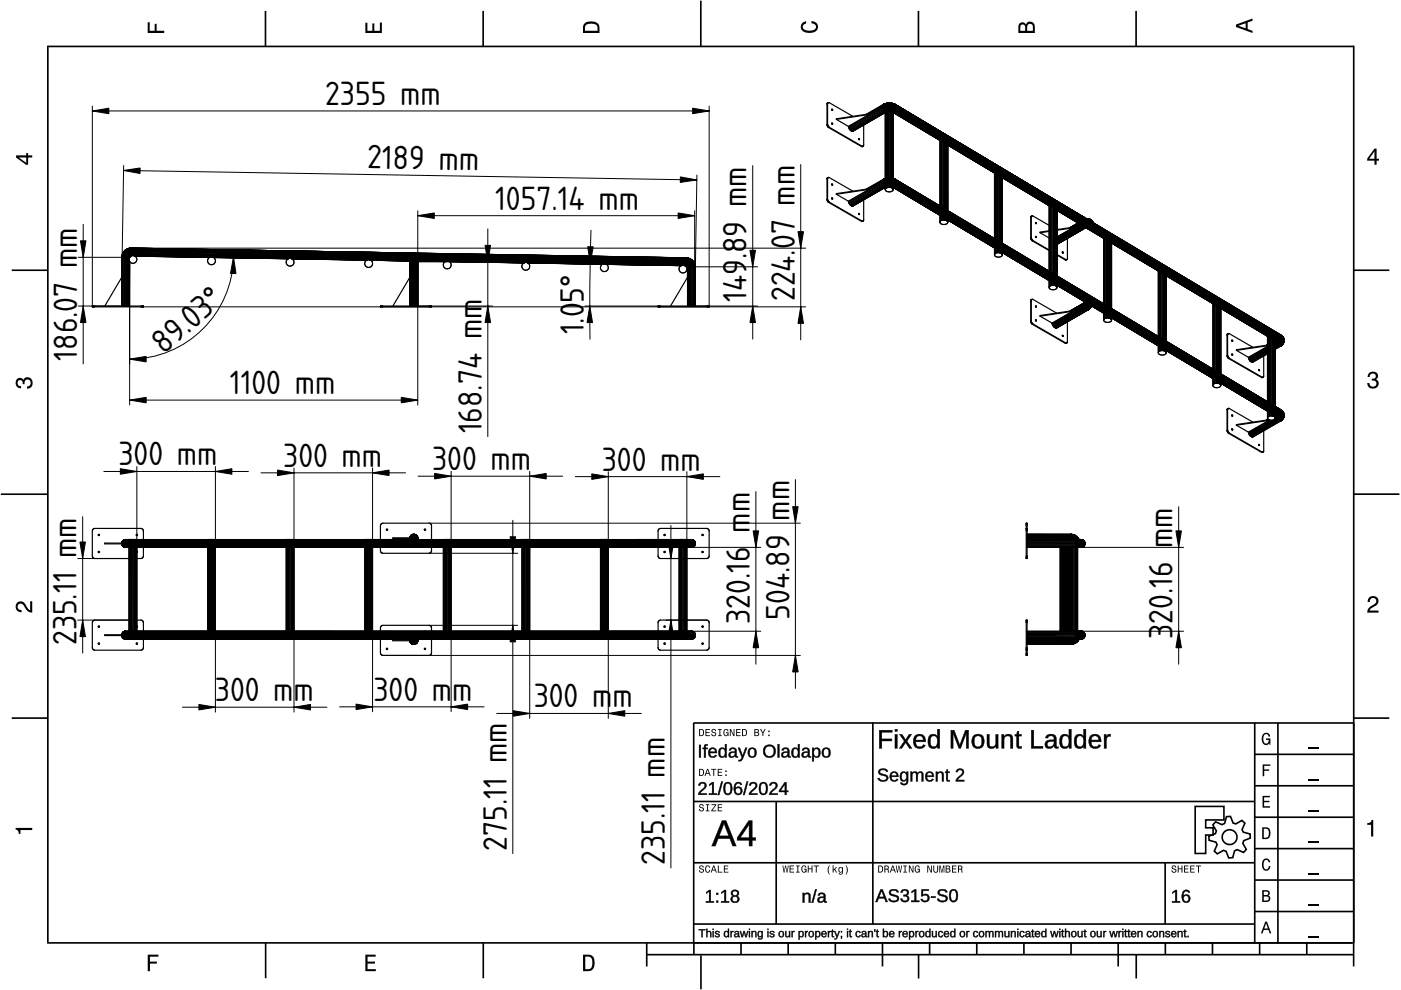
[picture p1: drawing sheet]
<svg xmlns="http://www.w3.org/2000/svg" width="297mm" height="210mm" viewBox="0 0 297 210" stroke-linecap="round" stroke-linejoin="round" font-family="sans-serif">
<defs><g id="words">
<g font-size="6.7">
<text x="69" y="22.2">2355 mm</text>
<text x="77.8" y="35.7" transform="rotate(1 77.8 35.7)">2189 mm</text>
<text x="105" y="44.4">1057.14 mm</text>
<text x="158.3" y="55" transform="rotate(-90 158.3 55)">.89 mm</text>
<text x="123.8" y="64.1" transform="rotate(-90 123.8 64.1)">5°</text>
<text x="158.3" y="64.1" transform="rotate(-90 158.3 64.1)">149</text>
<text x="168.5" y="63.9" transform="rotate(-90 168.5 63.9)">224.07 mm</text>
<text x="123.8" y="70.9" transform="rotate(-90 123.8 70.9)">1.0</text>
<text x="16.4" y="76.5" transform="rotate(-90 16.4 76.5)">186.07 mm</text>
<text x="34.8" y="75.2" transform="rotate(-41 34.8 75.2)">89.03°</text>
<text x="48.8" y="83.5">1100 mm</text>
<text x="102.1" y="91.9" transform="rotate(-90 102.1 91.9)">168.74 mm</text>
<text x="25.1" y="98.7">300 mm</text>
<text x="60" y="99">300 mm</text>
<text x="91.6" y="99.7">300 mm</text>
<text x="127.6" y="99.8">300 mm</text>
<text x="159" y="113" transform="rotate(-90 159 113)">mm</text>
<text x="167.4" y="110.4" transform="rotate(-90 167.4 110.4)">mm</text>
<text x="167.4" y="131.4" transform="rotate(-90 167.4 131.4)">504.89</text>
<text x="16.2" y="136.8" transform="rotate(-90 16.2 136.8)">235.11 mm</text>
<text x="159" y="132.3" transform="rotate(-90 159 132.3)">320.16</text>
<text x="248.6" y="135.5" transform="rotate(-90 248.6 135.5)">3</text>
<text x="248.6" y="132.3" transform="rotate(-90 248.6 132.3)">20.16 mm</text>
<text x="45.6" y="148.7">300 mm</text>
<text x="79.2" y="148.6">300 m</text>
<text x="95.9" y="148.6">m</text>
<text x="113.2" y="150">300 m</text>
<text x="129.8" y="150">m</text>
<text x="107.4" y="180.3" transform="rotate(-90 107.4 180.3)">275.11 mm</text>
<text x="141" y="183.4" transform="rotate(-90 141 183.4)">235.11 mm</text>
</g>
</g></defs>
<g fill="none" stroke="#000" stroke-width=".35">
<path d="M10.1 9.9h277M10.1 9.7v190.1M56.3 2.3v7.5M102.4 2.3v7.5M148.6 .1v9.8M194.7 2.3v7.5M240.9 2.3v7.5M287 9.7v195.2M2.5 57.3h7.5M287.1 57.3h7.5M.2 104.8h10M287 104.8h9.7"/>
<path d="M2.5 152.3h7.5M147 153.3h140.1M147.1 153.3v46.7M185.1 153.2v42.8M266 159.9h21M266 153.3v46.7M270.9 153.3v46.7M287.1 152.3h7.5M147 169.9h119M164.6 169.9v26M266 179.9h21M266 173.3h21"/>
<path d="M266 166.6h21M10 199.9h277.1M56.3 199.9v7.5M102.5 199.9v7.5M137.1 199.9v5M147 195.9h119M147 182.9h119M147.1 199.9v2.5M157.1 199.9v2.5M167.1 199.9v2.5M177.1 199.9v2.5M187.1 199.9v5"/>
<path d="M197.1 199.9v2.5M207.1 199.9v2.5M217.1 199.9v2.5M227.1 199.9v2.5M237.1 199.9v5M247 182.9v13M247.1 199.9v2.5M257.1 199.9v2.5M266 193.3h21M266 186.6h21M267.1 199.9v2.5M277.1 199.9v2.5"/>
<path d="M137.1 202.4h150M148.6 202.6v7.2M194.8 202.4v5.1M240.9 202.4v5.1"/>
</g>
<g fill="#000">
<path d="M31.3 4.7h.4v1.8h1.1v-1.4h.4v1.4h1.6v.5h-3.5z" fill-rule="evenodd"/>
<path d="M77.5 4.8h.4v1.7h1v-1.5h.5v1.5h1.1v-1.7h.5v2.2h-3.5z" fill-rule="evenodd"/>
<path d="M124 4.9a2.19 2.19 0 0 0-.4 2.1h3.5v-1.2a1.42 1.42 0 0 0-1.7-1.3zM124.3 5.2a2.14 2.14 0 0 1 2.3 .3l.1 1h-2.7l.1-1z" fill-rule="evenodd"/>
<path d="M170.1 4.9l.8-.4v.5a.7 .7 0 0 0-.7 .5 .7 .7 0 0 0 .3 .8 1.69 1.69 0 0 0 2.5-.6 .9 .9 0 0 0-.9-.8v-.5a1.24 1.24 0 0 1 1.3 1.1 1.24 1.24 0 0 1-1 1.4 2.22 2.22 0 0 1-2.5-.7l-.1-.5z" fill-rule="evenodd"/>
<path d="M216.1 5l-.2 .8v1.2h3.5v-1.3a.98 .98 0 0 0-.7-1.1 .98 .98 0 0 0-1.2 .6 .84 .84 0 0 0-1.4-.2zM216.4 5.3a.54 .54 0 0 1 .7-.1 .54 .54 0 0 1 .3 .6v.7h-1.1zM217.9 5.2a.62 .62 0 0 1 .7-.1 .62 .62 0 0 1 .4 .6v.8h-1.2z" fill-rule="evenodd"/>
<path d="M262.1 5.2v.5l3.5 1.3v-.5l-1.1-.3v-1.4l1.1-.4v-.5zM262.6 5.5l1.5-.6v1.1z" fill-rule="evenodd"/>
<path d="M3.4 32.9v.5l2.1 1.5h.5v-1.5h.8v-.5h-.8v-.5h-.4v.5zM4 33.4h1.6v1.1z" fill-rule="evenodd"/>
<path d="M291.4 31.5l-1.5 2.1v.5h1.5v.8h.5v-.8h.5v-.4h-.5v-2.2zM291.4 32.1v1.6h-1.1z" fill-rule="evenodd"/>
<path d="M3.6 80.4a.86 .86 0 0 1 1.4 .1 1.06 1.06 0 0 1 1.2-.5 1.06 1.06 0 0 1 .7 1.2 1.1 1.1 0 0 1-1.2 1.2v-.5a.71 .71 0 0 0 .8-.9 .71 .71 0 0 0-1.3-.1v.6h-.4a.61 .61 0 0 0-.3-.8 .61 .61 0 0 0-.8 .2 .61 .61 0 0 0 .2 .8l.6 .2v.4a1.15 1.15 0 0 1-1.2-.6 1.15 1.15 0 0 1 .3-1.3z" fill-rule="evenodd"/>
<path d="M290.3 79.1a1.08 1.08 0 0 1 1.3-.2 1.08 1.08 0 0 1 .5 1.3l-.4 .2a1.06 1.06 0 0 1 .6 1.3 1.06 1.06 0 0 1-1.2 .7 1.1 1.1 0 0 1-1.2-1.2h.4a.71 .71 0 0 0 1 .8 .71 .71 0 0 0 .1-1.3h-.6v-.4a.61 .61 0 0 0 .8-.3 .61 .61 0 0 0-.2-.8 .61 .61 0 0 0-.8 .2l-.2 .5h-.4z" fill-rule="evenodd"/>
<path d="M3.6 127.8a1.22 1.22 0 0 1 2 .7l.4 .6 .4 .3v-1.9h.4v2.4a1.8 1.8 0 0 1-1.7-1.4 .71 .71 0 0 0-.9-.5 .71 .71 0 0 0-.5 .8 .71 .71 0 0 0 .9 .6v.4a1.18 1.18 0 0 1-1.2-.6 1.18 1.18 0 0 1 .2-1.4z" fill-rule="evenodd"/>
<path d="M290.3 126.7a1.18 1.18 0 0 1 1.9 .3 1.18 1.18 0 0 1-1 1.7l-.5 .3-.3 .5h1.9v.4h-2.4a1.8 1.8 0 0 1 1.4-1.7 .71 .71 0 0 0 .5-.9 .71 .71 0 0 0-.9-.5 .71 .71 0 0 0-.5 .8h-.4z" fill-rule="evenodd"/>
<path d="M148.2 154.6v1.5h.5a.77 .77 0 0 0 .6-.8 .77 .77 0 0 0-.6-.7zM148.4 154.8a.58 .58 0 0 1 .7 .5 .58 .58 0 0 1-.7 .6zM149.6 154.6v1.5h.9v-.2h-.7v-.5h.6v-.2h-.6v-.4h.7v-.2zM151 154.7a.53 .53 0 0 0 0 .6 .53 .53 0 0 0 .6 .2 .32 .32 0 0 1-.3 .5 .32 .32 0 0 1-.3-.4h-.2a.5 .5 0 0 0 .7 .5 .5 .5 0 0 0 .1-.8l-.4-.1a.28 .28 0 0 1-.1-.4 .28 .28 0 0 1 .4-.1 .28 .28 0 0 1 .1 .3h.2a.51 .51 0 0 0-.3-.4 .51 .51 0 0 0-.5 .1zM152.3 154.6v.2h.2v1.1h-.2v.2h.7v-.2h-.3v-1.1h.3v-.2zM153.5 154.7a.81 .81 0 0 0 .5 1.4l.3-.2 .2 .2v-.8h-.6v.1h.4l-.2 .5a.6 .6 0 0 1-.5-.6 .6 .6 0 0 1 .4-.6l.2 .3h.3l-.2-.3a.53 .53 0 0 0-.8 0zM154.7 154.6v1.5h.2v-1.3l.6 1.3h.2v-1.5h-.2v1.2l-.5-1.2zM156.1 154.6v1.5h.9v-.2h-.7v-.5h.6v-.2h-.6v-.4h.7v-.2zM157.3 154.6v1.5h.5a.77 .77 0 0 0 .6-.8 .77 .77 0 0 0-.6-.7zM157.5 154.8a.57 .57 0 0 1 .7 .5 .57 .57 0 0 1-.7 .6zM159.9 154.6v1.5h.6a.42 .42 0 0 0 .5-.3 .42 .42 0 0 0-.3-.5l.2-.2-.1-.4zM160.1 154.8h.3a.23 .23 0 0 1 .3 .2 .23 .23 0 0 1-.3 .2h-.3zM160.1 155.4h.4a.26 .26 0 0 1 .3 .2 .26 .26 0 0 1-.3 .3h-.4zM161.1 154.6l.5 .9v.6h.2v-.6l.5-.9h-.2l-.4 .7-.3-.7zM162.9 155.8v.3h.3v-.3zM162.9 154.9v.3h.3v-.3z" fill-rule="evenodd"/>
<path d="M267.8 155.7a.85 .85 0 0 1 .9-.3 .85 .85 0 0 1 .6 .8h-.3l-.1-.3a.49 .49 0 0 0-.4-.3 .49 .49 0 0 0-.5 .3 1.2 1.2 0 0 0 .4 1.8 .66 .66 0 0 0 .6-.8h-.6v-.3h.9v1.3h-.1l-.1-.3-.3 .3a.85 .85 0 0 1-1.2-.7v-1.1z" fill-rule="evenodd"/>
<path d="M3.3 175.5h3.5v.5h-2.5v.8h-.3a.77 .77 0 0 0-.7-.9z" fill-rule="evenodd"/>
<path d="M148.4 170.6a.53 .53 0 0 0 0 .6 .53 .53 0 0 0 .6 .2 .32 .32 0 0 1-.3 .5 .32 .32 0 0 1-.3-.4h-.2a.5 .5 0 0 0 .7 .6 .5 .5 0 0 0 .1-.9l-.4-.1a.28 .28 0 0 1-.1-.4 .28 .28 0 0 1 .4-.1 .28 .28 0 0 1 .1 .4h.2a.51 .51 0 0 0-.3-.5 .51 .51 0 0 0-.5 .1zM149.7 170.5v.2h.2v1.1h-.2v.2h.7v-.2h-.3v-1.1h.3v-.2zM150.8 170.5v.2h.8l-.8 1.3h1.1v-.2h-.9l.9-1.3zM152.2 170.5v1.5h.9v-.2h-.7v-.5h.6v-.1h-.6v-.5h.7v-.2z" fill-rule="evenodd"/>
<path d="M148.2 163v1.5h.5a.77 .77 0 0 0 .6-.7 .77 .77 0 0 0-.6-.8zM148.4 163.2a.58 .58 0 0 1 .7 .6 .58 .58 0 0 1-.7 .5zM149.9 163l-.5 1.5h.2l.1-.4h.6l.2 .4h.2l-.6-1.5zM150 163.2l.3 .7h-.5zM150.8 163v.2h.4v1.3h.2v-1.3h.5v-.2zM152.2 163v1.5h.9v-.2h-.7v-.5h.6v-.2h-.6v-.4h.7v-.2zM153.8 164.2v.3h.3v-.3zM153.8 163.4v.3h.3v-.3z" fill-rule="evenodd"/>
<path d="M267.7 168.7h1.5v.3h-1.2v.8h1.1v.3h-1.1v.8h1.3v.3h-1.6z" fill-rule="evenodd"/>
<path d="M267.7 162.1h1.6v.3h-1.3v.7h1.1v.3h-1.1v1.2h-.3z" fill-rule="evenodd"/>
<path d="M267.6 175.4v2.5h.8a1.37 1.37 0 0 0 .7-2.2 1.56 1.56 0 0 0-1.5-.3zM267.9 175.7a.98 .98 0 0 1 1.2 .7 .98 .98 0 0 1-.7 1.2h-.5z" fill-rule="evenodd"/>
<path d="M289.9 174.5a.77 .77 0 0 0 .9-.7h.4v3.6h-.5v-2.5h-.8z" fill-rule="evenodd"/>
<path d="M148.4 183.6a.53 .53 0 0 0 0 .6 .53 .53 0 0 0 .6 .2 .32 .32 0 0 1-.3 .5 .32 .32 0 0 1-.3-.4h-.2a.5 .5 0 0 0 .7 .6 .5 .5 0 0 0 .1-.9l-.4-.1a.28 .28 0 0 1-.1-.4 .28 .28 0 0 1 .4-.1 .28 .28 0 0 1 .1 .4h.2a.51 .51 0 0 0-.3-.5 .51 .51 0 0 0-.5 .1zM149.6 183.7l-.1 .2a.67 .67 0 0 0 .1 .9 .67 .67 0 0 0 .8 .1l.2-.4h-.2l-.2 .3a.6 .6 0 0 1-.5-.5 .6 .6 0 0 1 .5-.6l.2 .3h.2l-.2-.4a.5 .5 0 0 0-.8 .1zM151.2 183.5l-.5 1.5h.2l.1-.4h.6l.2 .4h.2l-.6-1.5zM151.3 183.7l.3 .7h-.5zM152.2 183.5v1.5h1v-.2h-.8v-1.3zM153.5 183.5v1.5h.9v-.2h-.7v-.5h.6v-.2h-.6v-.4h.7v-.2z" fill-rule="evenodd"/>
<path d="M165.9 183.5l.2 1.5h.2l.3-1.3 .2 1.3h.2l.2-1.5h-.1l-.2 1.3-.2-1.3h-.2l-.2 1.3-.2-1.3zM167.4 183.5v1.5h1v-.2h-.8v-.5h.7v-.2h-.7v-.4h.7v-.2zM168.8 183.5v.2h.3v1.1h-.3v.2h.7v-.2h-.2v-1.1h.2v-.2zM170 183.7a.82 .82 0 0 0 .6 1.3l.3-.2 .1 .2v-.8h-.5v.2h.3l-.2 .4a.6 .6 0 0 1-.5-.5 .6 .6 0 0 1 .5-.6l.2 .3h.2l-.2-.4a.53 .53 0 0 0-.8 .1zM171.3 183.5v1.5h.2v-.7h.6v.7h.2v-1.5h-.2v.6h-.6v-.6zM172.5 183.5v.2h.5v1.3h.2v-1.3h.4v-.2zM175.8 183.5a1.35 1.35 0 0 0 .2 1.9 1.84 1.84 0 0 1 0-1.9zM176.5 183.5v1.5h.2v-.4l.2-.2 .4 .6h.2l-.4-.7 .4-.5h-.2l-.6 .6v-.9zM177.9 184a.59 .59 0 0 0-.2 .7 .59 .59 0 0 0 .7 .3l.1-.2a.31 .31 0 0 1-.1 .5 .31 .31 0 0 1-.4-.2h-.2a.47 .47 0 0 0 .5 .4 .47 .47 0 0 0 .4-.5v-1.2h-.2v.2l-.3-.2zM178 184.1l.1-.1a.42 .42 0 0 1 .4 .4 .42 .42 0 0 1-.4 .5l-.1-.3zM179.3 183.5a1.85 1.85 0 0 1 0 1.9 1.22 1.22 0 0 0 0-1.9z" fill-rule="evenodd"/>
<path d="M186.2 183.5v1.5h.5a.77 .77 0 0 0 .6-.7 .77 .77 0 0 0-.6-.8zM186.4 183.7a.58 .58 0 0 1 .6 .6 .58 .58 0 0 1-.6 .5zM187.5 183.5v1.5h.2v-.6a.45 .45 0 0 1 .5 .1 .45 .45 0 0 1 .1 .5h.2l-.2-.7a.42 .42 0 0 0 .1-.5 .42 .42 0 0 0-.4-.3zM187.7 183.7h.3a.26 .26 0 0 1 .3 .2 .26 .26 0 0 1-.4 .3h-.2zM189.2 183.5l-.6 1.5h.2l.2-.4h.6l.1 .4h.2l-.5-1.5zM189.3 183.7l.2 .7h-.4zM189.9 183.5l.3 1.5h.2l.2-1.3 .2 1.3h.2l.3-1.5h-.2l-.2 1.3-.2-1.3h-.2l-.2 1.3-.2-1.3zM191.5 183.5v.2h.3v1.1h-.3v.2h.8v-.2h-.3v-1.1h.3v-.2zM192.7 183.5v1.5h.2v-1.2l.6 1.2h.2v-1.5h-.2v1.2l-.6-1.2zM194.1 183.7a.81 .81 0 0 0 .5 1.3l.3-.2 .1 .2v-.8h-.5v.2h.3l-.2 .4a.6 .6 0 0 1-.5-.5 .6 .6 0 0 1 .5-.6l.2 .3h.2l-.2-.4a.53 .53 0 0 0-.7 .1zM196.6 183.5v1.5h.2v-1.2l.6 1.2h.2v-1.5h-.2v1.2l-.6-1.2zM197.9 183.5v.9a.52 .52 0 0 0 .5 .6 .52 .52 0 0 0 .5-.6v-.9h-.2v.9a.33 .33 0 0 1-.3 .5 .33 .33 0 0 1-.3-.5v-.9zM199.2 183.5v1.5h.1v-1.4l.3 1.4h.2l.3-1.4v1.4h.1v-1.5h-.2l-.3 1.3-.3-1.3zM200.5 183.5v1.5h.6a.42 .42 0 0 0 .4-.3 .42 .42 0 0 0-.2-.5l.2-.2-.1-.4zM200.7 183.7h.3a.23 .23 0 0 1 .3 .2 .23 .23 0 0 1-.3 .2h-.3zM200.7 184.3h.3a.26 .26 0 0 1 .3 .3 .26 .26 0 0 1-.3 .2h-.3zM201.8 183.5v1.5h1v-.2h-.8v-.5h.7v-.2h-.7v-.4h.8v-.2zM203.1 183.5v1.5h.2v-.6a.45 .45 0 0 1 .5 .1 .45 .45 0 0 1 .1 .5h.2l-.2-.7a.42 .42 0 0 0 .1-.5 .42 .42 0 0 0-.4-.3zM203.3 183.7h.3a.26 .26 0 0 1 .3 .2 .26 .26 0 0 1-.4 .3h-.2z" fill-rule="evenodd"/>
<path d="M248.5 183.6a.53 .53 0 0 0 0 .6 .53 .53 0 0 0 .6 .2 .32 .32 0 0 1-.2 .5 .32 .32 0 0 1-.3-.4h-.2a.5 .5 0 0 0 .6 .6 .5 .5 0 0 0 .2-.9l-.4-.1a.28 .28 0 0 1-.1-.4 .28 .28 0 0 1 .3-.1 .28 .28 0 0 1 .2 .4h.2a.51 .51 0 0 0-.3-.5 .51 .51 0 0 0-.6 .1zM249.7 183.5v1.5h.2v-.7h.6v.7h.2v-1.5h-.2v.6h-.6v-.6zM251 183.5v1.5h1v-.2h-.8v-.5h.7v-.2h-.7v-.4h.8v-.2zM252.3 183.5v1.5h1v-.2h-.8v-.5h.7v-.2h-.7v-.4h.8v-.2zM253.5 183.5v.2h.5v1.3h.2v-1.3h.5v-.2z" fill-rule="evenodd"/>
<path d="M268.3 195.4l-1 2.5h.4l.2-.7h1l.3 .7h.3l-.9-2.5zM268.4 195.8l.4 1.1h-.7z" fill-rule="evenodd"/>
<path d="M267.6 188.7v2.5h1a.7 .7 0 0 0 .7-.5 .7 .7 0 0 0-.4-.8 .61 .61 0 0 0 .3-.8 .61 .61 0 0 0-.7-.4zM267.9 189h.6a.38 .38 0 0 1 .4 .4 .38 .38 0 0 1-.5 .4h-.5zM267.9 190.1h.6a.44 .44 0 0 1 .5 .4 .44 .44 0 0 1-.5 .4h-.6z" fill-rule="evenodd"/>
<path d="M267.8 182.3a.85 .85 0 0 1 .9-.3 .85 .85 0 0 1 .6 .8h-.3l-.1-.2a.47 .47 0 0 0-.4-.3 .47 .47 0 0 0-.4 .3 1.21 1.21 0 0 0 .4 1.7 .64 .64 0 0 0 .5-.7h.4a.89 .89 0 0 1-.8 1 .89 .89 0 0 1-1-.7v-1.1z" fill-rule="evenodd"/>
<path d="M31.3 202.4h2.3v.4h-1.8v1.1h1.5v.4h-1.5v1.6h-.5z" fill-rule="evenodd"/>
<path d="M77.5 202.4h2.1v.4h-1.7v1.1h1.6v.4h-1.6v1.2h1.8v.4h-2.2z" fill-rule="evenodd"/>
<path d="M123.6 202.4v3.5h1.2a1.42 1.42 0 0 0 1.3-1.7 1.38 1.38 0 0 0-1.3-1.8zM124.1 202.8l1 .1a1.89 1.89 0 0 1 0 2.5l-1 .1z" fill-rule="evenodd"/>
</g>
<path d="M277.3 158.6h2.2M277.3 178.6h2.2M277.3 172h2.2M277.3 165.3h2.2M277.3 198.6h2.2M277.3 192h2.2M277.3 185.3h2.2" fill="none" stroke="#000" stroke-width=".25"/>
<g fill="#000">
<path d="M186.4 154.8h2.8v.4h-2.3v1.5h2.2v.4h-2.2v1.6h-.5zM189.7 155.7h.5v3h-.5zM189.7 154.6h.5v.5h-.5zM190.7 155.7h.6l.7 1.2 .7-1.2h.6l-1 1.4 1 1.6h-.5l-.8-1.3-.8 1.3h-.5l1-1.6zM194 156a1.34 1.34 0 0 1 1.6-.2 1.34 1.34 0 0 1 .7 1.5h-2.1a.86 .86 0 0 0 .5 1 .86 .86 0 0 0 1-.4l.5 .1a1.4 1.4 0 0 1-1.8 .6 1.4 1.4 0 0 1-.7-1.8zM194.4 156.3l-.2 .6h1.6a.79 .79 0 0 0-.5-.8 .79 .79 0 0 0-.9 .2zM197.1 155.9a1.05 1.05 0 0 1 1.6 .3v-1.6h.5v4.1h-.4v-.5a1.13 1.13 0 0 1-1.5 .4 1.13 1.13 0 0 1-.6-1.4l.1-.6zM197.6 156.1a1.73 1.73 0 0 0 .1 2.2h.2a.9 .9 0 0 0 .8-1.2 .82 .82 0 0 0-.2-.9 .82 .82 0 0 0-.9-.1zM201.6 154.8h.7l1.2 3.3 1.2-3.3h.6v3.9h-.4v-3.4l-1.2 3.4h-.4l-1.2-3.4v3.4h-.5zM206.5 155.9a1.39 1.39 0 0 1 1.7 0 1.39 1.39 0 0 1 .4 1.6 1.32 1.32 0 0 1-1.4 1.2 1.32 1.32 0 0 1-1.2-1.5l.1-.6zM206.9 156.1a1.58 1.58 0 0 0 .2 2.2h.2a.88 .88 0 0 0 .9-1.1 .85 .85 0 0 0-.3-1 .85 .85 0 0 0-1-.1zM209.3 155.7h.5v1.9a.71 .71 0 0 0 .7 .8 .71 .71 0 0 0 .6-1v-1.7h.5v3h-.4l-.1-.5a.99 .99 0 0 1-1.1 .5 .99 .99 0 0 1-.7-1zM212.4 155.7h.4l.1 .5a.99 .99 0 0 1 1.1-.5 .99 .99 0 0 1 .7 1v2h-.5v-1.9a.71 .71 0 0 0-.7-.8 .71 .71 0 0 0-.6 .9v1.8h-.5zM215.7 155.1h.3v.6h.6v.4h-.6v2l.2 .2h.4v.3l-.3 .1a.6 .6 0 0 1-.8-.7v-1.9h-.3v-.4h.3zM218.7 154.8h.5v3.4h1.9v.5h-2.4zM222 155.9a1.17 1.17 0 0 1 1.2-.3 1.17 1.17 0 0 1 .8 1v1.5l.1 .2h.3v.3a.59 .59 0 0 1-.6 .1 .59 .59 0 0 1-.3-.6 1 1 0 0 1-1.2 .6 1 1 0 0 1-.7-1.1l.4-.6 1.5-.1a.67 .67 0 0 0-.5-.9 .67 .67 0 0 0-.8 .5h-.5zM222.3 157.4a.61 .61 0 0 0 0 .9 .61 .61 0 0 0 1-.3l.2-.8zM225 155.9a1.05 1.05 0 0 1 1.6 .3v-1.6h.5v4.1h-.4l-.1-.5a1.13 1.13 0 0 1-1.4 .4 1.13 1.13 0 0 1-.6-1.4l.1-.6zM225.4 156.1a1.73 1.73 0 0 0 .2 2.2h.2a.9 .9 0 0 0 .8-1.2 .82 .82 0 0 0-.2-.9 .82 .82 0 0 0-1-.1zM228.1 155.9a1.05 1.05 0 0 1 1.6 .3v-1.6h.5v4.1h-.4v-.5a1.13 1.13 0 0 1-1.5 .4 1.13 1.13 0 0 1-.6-1.4l.1-.6zM228.6 156.1a1.73 1.73 0 0 0 .1 2.2h.2a.9 .9 0 0 0 .8-1.2 .82 .82 0 0 0-.2-.9 .82 .82 0 0 0-.9-.1zM231.2 156a1.34 1.34 0 0 1 1.6-.2 1.34 1.34 0 0 1 .7 1.5h-2.1a.86 .86 0 0 0 .5 1 .86 .86 0 0 0 1-.4l.5 .1a1.4 1.4 0 0 1-1.8 .6 1.4 1.4 0 0 1-.7-1.8zM231.6 156.3l-.2 .6h1.6a.79 .79 0 0 0-.5-.8 .79 .79 0 0 0-.9 .2zM234.1 155.7h.4l.1 .6a.71 .71 0 0 1 .9-.6v.4a.74 .74 0 0 0-.8 .2 .74 .74 0 0 0-.1 .8v1.6h-.5z"/>
<path d="M186.4 154.8h2.8v.5l-2.3-.1v1.5l2.2-.1v.5h-2.2l.1 1.6h-.6zM186.4 154.8v3.9h.5v-1.6h2.2v-.4h-2.2v-1.5h2.3v-.4zM189.7 155.7h.6v3h-.6zM189.7 155.7v3h.5v-3zM189.7 154.6h.6v.5h-.6zM189.7 154.6v.5h.5v-.5zM190.6 155.7h.7l.7 1.2 .7-1.2h.7l-1.1 1.4 1.1 1.6h-.6l-.8-1.3-.8 1.3h-.6l1.1-1.6zM190.7 155.7l1.1 1.4-1.1 1.6h.5l.8-1.3 .8 1.3h.5l-1.1-1.6 1.1-1.4h-.6l-.7 1.2-.7-1.2zM193.9 156a1.36 1.36 0 0 1 1.7-.3 1.36 1.36 0 0 1 .7 1.6h-2.1a.84 .84 0 0 0 .5 .9 .84 .84 0 0 0 1.1-.4l.4 .2a1.44 1.44 0 0 1-1.8 .6 1.44 1.44 0 0 1-.8-1.8zM194 156.1a1.53 1.53 0 0 0-.2 1.7 1.53 1.53 0 0 0 1.6 .8l.8-.5-.5-.2a.78 .78 0 0 1-1.2 .4l-.3-.4-.1-.7 2.1 .1a1.3 1.3 0 0 0-.6-1.5 1.3 1.3 0 0 0-1.6 .3zM194.4 156.3l-.2 .6h1.5a.75 .75 0 0 0-.4-.8 .75 .75 0 0 0-.9 .2zM194.4 156.2a.81 .81 0 0 1 .9-.2 .81 .81 0 0 1 .5 1h-1.7zM197.1 155.9a1.02 1.02 0 0 1 1.6 .3v-1.6h.6v4.1h-.6v-.5a1.03 1.03 0 0 1-1.7 .2l-.3-.8a2.16 2.16 0 0 1 .4-1.7zM197.2 155.9a1.91 1.91 0 0 0 .3 2.7 1.17 1.17 0 0 0 1.3-.5v.6h.4v-4.1h-.5v1.6a.98 .98 0 0 0-1.5-.3zM197.6 156.2a1.71 1.71 0 0 0 .1 2.1h.5a1.41 1.41 0 0 0 0-2.2zM197.5 156.1a.86 .86 0 0 1 1 .1 .86 .86 0 0 1 .3 .9 .86 .86 0 0 1-.3 1.1 .86 .86 0 0 1-1.1-.1l-.2-1.3zM201.6 154.8h.7l1.2 3.3 1.1-3.3h.8v3.9h-.6l.1-3.4-.1 .5-1.1 2.9h-.4l-1.3-3.4 .1 3.4h-.5zM201.6 154.8v3.9h.5v-3.4l1.2 3.4h.4l1.2-3.4v3.4h.4v-3.9h-.6l-1.2 3.3-1.2-3.3zM206.5 155.9a1.44 1.44 0 0 1 1.7 0 1.44 1.44 0 0 1 .5 1.6 1.36 1.36 0 0 1-1.5 1.2 1.36 1.36 0 0 1-1.2-1.5v-.6zM206.5 155.9a1.56 1.56 0 0 0-.4 1.7 1.56 1.56 0 0 0 1.2 1.1 1.33 1.33 0 0 0 1.3-1.9 1.25 1.25 0 0 0-.7-1.1 1.25 1.25 0 0 0-1.4 .2zM206.9 156.2a1.54 1.54 0 0 0 .2 2.1h.2a.84 .84 0 0 0 .8-1.1 .81 .81 0 0 0-.2-1 .81 .81 0 0 0-1 0zM206.9 156.1a.9 .9 0 0 1 1 .1 .9 .9 0 0 1 .3 1 .9 .9 0 0 1-.8 1.2 .9 .9 0 0 1-.9-1.2l.1-.7zM209.2 155.7h.6v1.9a.66 .66 0 0 0 .7 .7 .66 .66 0 0 0 .6-.9v-1.7h.6v3h-.6v-.5a1 1 0 0 1-1.1 .5 1 1 0 0 1-.8-1zM209.3 155.7v2a.97 .97 0 0 0 .8 .9 .97 .97 0 0 0 1-.5l.1 .6h.4v-3h-.5l.1 1.7a.75 .75 0 0 1-.7 1 .75 .75 0 0 1-.8-.8l.1-1.9zM212.3 155.7h.6v.5a1 1 0 0 1 1.1-.6 1 1 0 0 1 .8 1.1v2h-.6v-1.9a.66 .66 0 0 0-.7-.7 .66 .66 0 0 0-.6 .8v1.8h-.6zM212.4 155.7v3h.5l-.1-1.8a.75 .75 0 0 1 .7-.9 .75 .75 0 0 1 .8 .8l-.1 1.9h.5v-2a.97 .97 0 0 0-.7-1 .97 .97 0 0 0-1.1 .6l-.1-.6zM215.7 155h.4l-.1 .7h.6v.4h-.6l.1 2 .1 .1h.5v.4a.79 .79 0 0 1-1.2-.6v-1.9h-.4v-.4h.4zM215.7 155.1l-.1 .7-.4-.1v.4l.4-.1v2a.65 .65 0 0 0 .3 .6 .65 .65 0 0 0 .7 0v-.3h-.4l-.2-.4v-1.9l.6 .1v-.4l-.6 .1v-.7zM218.6 154.8h.6v3.4h2v.5h-2.6zM218.7 154.8v3.9h2.4v-.5l-2 .1 .1-3.5zM221.9 155.9a1.26 1.26 0 0 1 2.1 .7v1.5l.1 .2h.3v.3a.6 .6 0 0 1-.6 .1 .6 .6 0 0 1-.3-.6 1.03 1.03 0 0 1-1.3 .7 1.03 1.03 0 0 1-.7-1.3 1.03 1.03 0 0 1 1.3-.7l.6 .1a.64 .64 0 0 0-.4-.8 .64 .64 0 0 0-.8 .4h-.6zM222.1 155.9l-.4 .6h.5a.62 .62 0 0 1 .4-.6 .62 .62 0 0 1 .6 .2l.2 .2 .1 .6h-.7a.94 .94 0 0 0-1.2 .5 .94 .94 0 0 0 .5 1.2 .94 .94 0 0 0 1.2-.3l.2-.3a.55 .55 0 0 0 .3 .6 .55 .55 0 0 0 .6 0v-.3l-.3 .1-.2-.3v-1.5a1.12 1.12 0 0 0-.7-.9 1.12 1.12 0 0 0-1.1 .2zM222.3 157.4a.57 .57 0 0 0 .1 .9 .57 .57 0 0 0 .8-.3l.3-.8zM222.2 157.3l1.3-.1a.85 .85 0 0 1-.4 1 .85 .85 0 0 1-1.1-.2zM225 155.9a1.02 1.02 0 0 1 1.6 .3v-1.6h.6v4.1h-.6v-.5a1.03 1.03 0 0 1-1.7 .2l-.3-.8a2.16 2.16 0 0 1 .4-1.7zM225.1 155.9a1.91 1.91 0 0 0 .3 2.7 1.17 1.17 0 0 0 1.3-.5v.6h.4v-4.1h-.5v1.6a.98 .98 0 0 0-1.5-.3zM225.5 156.2a1.71 1.71 0 0 0 .1 2.1h.5a1.41 1.41 0 0 0 0-2.2zM225.4 156.1a.86 .86 0 0 1 1 .1 .86 .86 0 0 1 .3 .9 .86 .86 0 0 1-.3 1.1 .86 .86 0 0 1-1.1-.1l-.2-1.3zM228.1 155.9a1.02 1.02 0 0 1 1.6 .3v-1.6h.6v4.1h-.6v-.5a1.03 1.03 0 0 1-1.7 .2l-.3-.8a2.16 2.16 0 0 1 .4-1.7zM228.2 155.9a1.91 1.91 0 0 0 .3 2.7 1.17 1.17 0 0 0 1.3-.5v.6h.4v-4.1h-.5v1.6a.98 .98 0 0 0-1.5-.3zM228.6 156.2a1.71 1.71 0 0 0 .1 2.1h.5a1.41 1.41 0 0 0 0-2.2zM228.5 156.1a.86 .86 0 0 1 1 .1 .86 .86 0 0 1 .3 .9 .86 .86 0 0 1-.3 1.1 .86 .86 0 0 1-1.1-.1l-.2-1.3zM231.1 156a1.36 1.36 0 0 1 1.7-.3 1.36 1.36 0 0 1 .7 1.6h-2.1a.84 .84 0 0 0 .5 .9 .84 .84 0 0 0 1.1-.4l.4 .2a1.44 1.44 0 0 1-1.8 .6 1.44 1.44 0 0 1-.8-1.8zM231.2 156.1a1.53 1.53 0 0 0-.2 1.7 1.53 1.53 0 0 0 1.6 .8l.8-.5-.5-.2a.78 .78 0 0 1-1.2 .4l-.3-.4-.1-.7 2.1 .1a1.3 1.3 0 0 0-.6-1.5 1.3 1.3 0 0 0-1.6 .3zM231.6 156.3l-.2 .6h1.5a.75 .75 0 0 0-.4-.8 .75 .75 0 0 0-.9 .2zM231.6 156.2a.81 .81 0 0 1 .9-.2 .81 .81 0 0 1 .5 1h-1.7zM234 155.7h.6v.6a.65 .65 0 0 1 .9-.6v.5a.69 .69 0 0 0-.7 .2 .69 .69 0 0 0-.2 .7v1.6h-.6zM234.1 155.7v3h.5l-.1-1.6a.74 .74 0 0 1 .2-.8 .74 .74 0 0 1 .8-.2v-.4a.96 .96 0 0 0-1 .7v-.7z"/>
<path d="M148.3 166a.9 .9 0 0 1 1.4 .1 .9 .9 0 0 1-.5 1.4l-.8 .7h1.5v.4h-1.9l.2-.6 .5-.6a.75 .75 0 0 0 .4-1.2h-.5l-.1 .4h-.5zM148.4 166l-.3 .5h.3a.56 .56 0 0 1 .9-.3 .56 .56 0 0 1-.1 .9l-.9 .8-.2 .6h1.7v-.3l-1.4 .1 .5-.7a.97 .97 0 0 0 .5-1.7h-.7zM150.3 166.3l.7-.5h.4l-.1 2.4h.7v.4h-1.7v-.4h.7v-2l-.7 .5zM150.4 166.3v.3l.6-.5v2.2l-.7-.1v.3h1.7v-.3l-.7 .1v-2.4h-.3zM152.9 165.7h.4l-.8 2.9h-.4zM152.9 165.7l-.7 2.9h.3l.7-2.8zM153.8 165.9a1.04 1.04 0 0 1 1.2 .1 1.04 1.04 0 0 1 .3 1.2 1.01 1.01 0 0 1-.4 1.2 1.01 1.01 0 0 1-1.3-.2 2.22 2.22 0 0 1 .2-2.3zM153.8 166a1.81 1.81 0 0 0 .2 2.5 1 1 0 0 0 1.2-1.3 .97 .97 0 0 0-.3-1.1 .97 .97 0 0 0-1.1-.1zM154 166.2a1.79 1.79 0 0 0 .1 2h.4a1.62 1.62 0 0 0 0-2zM154 166.2l.5-.1a1.65 1.65 0 0 1 0 2.2h-.4a1.69 1.69 0 0 1-.1-2.1zM156 165.9a.77 .77 0 0 1 .8-.1 .77 .77 0 0 1 .5 .6l-.3 .1a.53 .53 0 0 0-.7-.3 .53 .53 0 0 0-.3 .6l-.1 .3a.78 .78 0 0 1 .7-.4 .78 .78 0 0 1 .7 .5 .95 .95 0 0 1-.6 1.4 .95 .95 0 0 1-1.1-1v-1zM156.1 166a1.73 1.73 0 0 0 .2 2.5 .84 .84 0 0 0 1-1 .84 .84 0 0 0-1.4-.4 .72 .72 0 0 1 .1-.8 .72 .72 0 0 1 .9-.1l.1 .2h.3a.76 .76 0 0 0-1.2-.4zM155.9 167.6a.55 .55 0 0 0 1.1 0 .55 .55 0 0 0-1.1 0zM155.8 167.7a.65 .65 0 0 1 1.3 0 .65 .65 0 0 1-1.3 0zM158.3 165.7h.4l-.8 2.9h-.4zM158.3 165.7l-.7 2.9h.2l.8-2.8zM159.1 166a.9 .9 0 0 1 1.4 .1 .9 .9 0 0 1-.5 1.4l-.8 .7h1.4v.4h-1.8l.1-.6 .6-.6a.75 .75 0 0 0 .4-1.2h-.5l-.2 .4h-.4zM159.1 166l-.3 .5h.4a.56 .56 0 0 1 .9-.3 .56 .56 0 0 1-.2 .9l-.8 .8-.3 .6h1.8v-.3l-1.5 .1 .6-.7a.97 .97 0 0 0 .4-1.7h-.6zM161.3 165.9a1.04 1.04 0 0 1 1.2 .1 1.04 1.04 0 0 1 .3 1.2 1.01 1.01 0 0 1-.4 1.2 1.01 1.01 0 0 1-1.3-.2 2.22 2.22 0 0 1 .2-2.3zM161.3 166a1.81 1.81 0 0 0 .3 2.5 1 1 0 0 0 1.1-1.3 .97 .97 0 0 0-.3-1.1 .97 .97 0 0 0-1.1-.1zM161.5 166.2a1.79 1.79 0 0 0 .2 2h.3a1.62 1.62 0 0 0 0-2zM161.5 166.2l.5-.1a1.65 1.65 0 0 1 0 2.2h-.4a1.69 1.69 0 0 1-.1-2.1zM163.4 166a.9 .9 0 0 1 1.4 .1 .9 .9 0 0 1-.5 1.4l-.8 .7h1.4v.4h-1.8l.1-.6 .6-.6a.75 .75 0 0 0 .4-1.2h-.5l-.2 .4h-.4zM163.4 166l-.3 .5h.4a.56 .56 0 0 1 .9-.3 .56 .56 0 0 1-.2 .9l-.8 .8-.3 .6h1.8v-.3l-1.5 .1 .6-.7a.97 .97 0 0 0 .4-1.7h-.6zM166.4 165.8h.4l-.1 1.8h.5v.4l-.5-.1 .1 .7h-.4v-.7l-1.3 .1v-.4zM166.4 165.9l-1.2 1.8v.2h1.3l-.1 .6h.3v-.6h.4v-.3l-.4 .1v-1.8zM166.4 166.2l-.9 1.5 .9-.1zM166.4 166.2l.1 1.5h-1.1z"/>
<path d="M148.3 166a.86 .86 0 0 1 1.4 .2 .86 .86 0 0 1-.5 1.2l-.8 .8h1.4v.3h-1.7a2.58 2.58 0 0 1 1.2-1.5 .52 .52 0 0 0-.1-.9 .52 .52 0 0 0-.8 .4h-.3zM150.4 166.3l.6-.4h.3v2.3h.7v.3h-1.7v-.3h.7v-2l-.6 .4zM152.9 165.7h.3l-.7 2.9h-.3zM153.8 166a1 1 0 0 1 1.2 .1 1 1 0 0 1 .2 1.1 .97 .97 0 0 1-.3 1.2 .97 .97 0 0 1-1.3-.2 2.18 2.18 0 0 1 .2-2.2zM154 166.2a1.8 1.8 0 0 0 .1 2h.4a1.64 1.64 0 0 0 0-2.1zM156 166l.3-.1a.79 .79 0 0 1 1 .5h-.3a.56 .56 0 0 0-.7-.2 .56 .56 0 0 0-.4 .6v.3a.87 .87 0 0 1 1.3 .1 .87 .87 0 0 1-.1 1.2 .87 .87 0 0 1-1.3-.2 2.08 2.08 0 0 1 .2-2.2zM155.9 167.7a.58 .58 0 0 0 1.1 0 .58 .58 0 0 0-1.1 0zM158.3 165.7h.3l-.8 2.9h-.3zM159.1 166a.86 .86 0 0 1 1.3 .2 .86 .86 0 0 1-.4 1.2l-.8 .8h1.4v.3h-1.8a2.58 2.58 0 0 1 1.2-1.5 .52 .52 0 0 0-.1-.9 .52 .52 0 0 0-.7 .4h-.4zM161.3 166a1 1 0 0 1 1.2 .1 1 1 0 0 1 .3 1.1 .97 .97 0 0 1-.4 1.2 .97 .97 0 0 1-1.3-.2 2.18 2.18 0 0 1 .2-2.2zM161.5 166.2a1.8 1.8 0 0 0 .2 2h.3a1.64 1.64 0 0 0 0-2.1zM163.4 166a.86 .86 0 0 1 1.4 .2 .86 .86 0 0 1-.5 1.2l-.8 .8h1.4v.3h-1.8a2.58 2.58 0 0 1 1.2-1.5 .52 .52 0 0 0-.1-.9 .52 .52 0 0 0-.7 .4h-.4zM166.4 165.9h.3v1.7h.4v.3h-.4v.6h-.3v-.6h-1.2v-.2zM166.4 166.2l-.9 1.4h.9z"/>
<path d="M148.2 157.9h.4v2.7h-.4zM148.2 157.9v2.7h.4v-2.7zM149.4 157.9l.7-.1v.3l-.4 .1-.1 .3h.5v.4l-.5-.1 .1 1.8h-.5l.1-1.8-.3 .1v-.4l.3 .1zM149.4 158l-.1 .6h-.3v.2h.3v1.8h.3v-1.8h.4v-.2h-.4a.33 .33 0 0 1 0-.4 .33 .33 0 0 1 .4-.1v-.3zM150.4 158.8a.95 .95 0 0 1 1.2-.2 .95 .95 0 0 1 .4 1.1h-1.4a.57 .57 0 0 0 .4 .6 .57 .57 0 0 0 .7-.3l.3 .1a.89 .89 0 0 1-.7 .6 .89 .89 0 0 1-.9-.3l-.3-.8zM150.4 158.8a1.03 1.03 0 0 0-.1 1.3 1.03 1.03 0 0 0 1.3 .4l.3-.3-.2-.1a.62 .62 0 0 1-.8 .3 .62 .62 0 0 1-.4-.8l1.4 .1a.89 .89 0 0 0-.4-1 .89 .89 0 0 0-1.1 .1zM150.7 159l-.2 .4h1.1l-.3-.6zM150.7 158.9a.57 .57 0 0 1 .7-.1 .57 .57 0 0 1 .2 .6h-1.1zM152.5 158.8a.71 .71 0 0 1 1.2 .1v-1.1h.4v2.8h-.4v-.3a.72 .72 0 0 1-.7 .4 .72 .72 0 0 1-.6-.5l-.1-.6zM152.5 158.8l-.1 .8a.77 .77 0 0 0 .4 .9 .77 .77 0 0 0 1-.3l-.1 .4h.4v-2.8h-.4v1.1a.73 .73 0 0 0-1.2-.1zM152.8 159a.95 .95 0 0 0 .4 1.3 .82 .82 0 0 0 .5-.7 .82 .82 0 0 0-.5-.8zM152.9 158.8a.61 .61 0 0 1 .7 .1 .61 .61 0 0 1 .2 .7 .61 .61 0 0 1-.6 .8 .61 .61 0 0 1-.6-.8zM154.8 158.6a.85 .85 0 0 1 .9-.1 .85 .85 0 0 1 .5 .7v1l.3 .2a.37 .37 0 0 1-.4 .3 .37 .37 0 0 1-.3-.5 .73 .73 0 0 1-.9 .5 .73 .73 0 0 1-.5-.9 .73 .73 0 0 1 1-.5l.4 .1a.44 .44 0 0 0-.3-.6 .44 .44 0 0 0-.6 .3h-.4zM154.8 158.7l-.2 .4h.3a.5 .5 0 0 1 .6-.4 .5 .5 0 0 1 .3 .7h-.4a.66 .66 0 0 0-.9 .5 .66 .66 0 0 0 .5 .8 .66 .66 0 0 0 .8-.5l.3 .4h.4v-.2h-.3l-.1-.2v-1a.77 .77 0 0 0-.5-.6 .77 .77 0 0 0-.8 .1zM155 159.7a.38 .38 0 0 0 0 .6 .38 .38 0 0 0 .6-.1l.2-.6zM155 159.7l.8-.2a.57 .57 0 0 1-.3 .8 .57 .57 0 0 1-.7-.3zM156.4 158.5h.5l.6 1.7 .5-1.7h.5l-.8 2.1a.82 .82 0 0 1-1.2 .8v-.3l.4-.1 .4-.4zM156.5 158.6l.8 2-.3 .5h-.4v.2a.79 .79 0 0 0 1-.7l.8-2h-.4l-.6 1.8-.6-1.8zM158.9 158.7a1.02 1.02 0 0 1 1.2 0 1.02 1.02 0 0 1 .3 1.2 1 1 0 0 1-1.3 .7 1 1 0 0 1-.5-1.4zM158.8 158.8a1.04 1.04 0 0 0-.2 1.2 1.04 1.04 0 0 0 1.1 .6 1.02 1.02 0 0 0 .6-1.3 1.02 1.02 0 0 0-1.2-.7zM159.2 158.9a.9 .9 0 0 0 .3 1.4 .82 .82 0 0 0 .5-.7 .82 .82 0 0 0-.5-.8zM159.1 158.8a.64 .64 0 0 1 .8 .1 .64 .64 0 0 1 .2 .7 .64 .64 0 0 1-.6 .8 .64 .64 0 0 1-.6-.8zM161.7 159.3a1.42 1.42 0 0 1 2.8 0 1.42 1.42 0 0 1-2.8 0zM161.7 159.3a1.35 1.35 0 0 0 2.7 0 1.35 1.35 0 0 0-2.7 0zM162.5 158.5a1.02 1.02 0 0 0-.1 1.4 1.02 1.02 0 0 0 1.4 .1 1.03 1.03 0 0 0 .1-1.3 1.03 1.03 0 0 0-1.3-.3zM162.4 158.4a1.06 1.06 0 0 1 1.4 .1 1.06 1.06 0 0 1 0 1.5 1.06 1.06 0 0 1-1.4 .1l-.3-.8zM164.8 157.8h.5v2.8h-.5zM164.9 157.8v2.8h.3v-2.8zM166 158.6a.85 .85 0 0 1 .9-.1 .85 .85 0 0 1 .5 .7v1l.3 .2a.37 .37 0 0 1-.5 .3 .37 .37 0 0 1-.2-.5 .73 .73 0 0 1-.9 .5 .73 .73 0 0 1-.5-.9 .73 .73 0 0 1 .9-.5l.5 .1a.44 .44 0 0 0-.4-.6 .44 .44 0 0 0-.5 .3h-.4zM166 158.7l-.3 .4h.4a.5 .5 0 0 1 .6-.4 .5 .5 0 0 1 .3 .7h-.5a.66 .66 0 0 0-.8 .5 .66 .66 0 0 0 .5 .8 .66 .66 0 0 0 .8-.5l.2 .4h.4v-.2h-.2l-.1-.2v-1a.77 .77 0 0 0-.5-.6 .77 .77 0 0 0-.8 .1zM166.2 159.7a.38 .38 0 0 0 0 .6 .38 .38 0 0 0 .6-.1l.2-.6zM166.1 159.7l.9-.2a.57 .57 0 0 1-.3 .8 .57 .57 0 0 1-.7-.3zM168 158.8a.71 .71 0 0 1 1.2 .1l-.1-1.1h.5v2.8h-.4v-.3a.72 .72 0 0 1-.7 .4 .72 .72 0 0 1-.7-.5v-.6zM168 158.8l-.1 .8a.77 .77 0 0 0 .4 .9 .77 .77 0 0 0 .9-.3v.4h.3v-2.8h-.3v1.1a.73 .73 0 0 0-1.2-.1zM168.3 159a.95 .95 0 0 0 .3 1.3 .82 .82 0 0 0 .5-.7 .82 .82 0 0 0-.5-.8zM168.3 158.8a.61 .61 0 0 1 .8 .1 .61 .61 0 0 1 .1 .7 .61 .61 0 0 1-.5 .8 .61 .61 0 0 1-.6-.8zM170.3 158.6a.85 .85 0 0 1 .9-.1 .85 .85 0 0 1 .5 .7v1l.3 .2a.37 .37 0 0 1-.5 .3 .37 .37 0 0 1-.2-.5 .73 .73 0 0 1-.9 .5 .73 .73 0 0 1-.5-.9 .73 .73 0 0 1 .9-.5l.5 .1a.44 .44 0 0 0-.4-.6 .44 .44 0 0 0-.5 .3h-.4zM170.3 158.7l-.3 .4h.4a.5 .5 0 0 1 .6-.4 .5 .5 0 0 1 .3 .7h-.5a.66 .66 0 0 0-.8 .5 .66 .66 0 0 0 .5 .8 .66 .66 0 0 0 .8-.5l.2 .4h.4v-.2h-.2l-.1-.2v-1a.77 .77 0 0 0-.5-.6 .77 .77 0 0 0-.8 .1zM170.5 159.7a.38 .38 0 0 0 0 .6 .38 .38 0 0 0 .6-.1l.2-.6zM170.4 159.7l.9-.2a.57 .57 0 0 1-.3 .8 .57 .57 0 0 1-.7-.3zM172.1 158.5h.5l-.1 .4a.72 .72 0 0 1 .7-.4 .72 .72 0 0 1 .7 .5l.1 .2a.94 .94 0 0 1-.2 1.2 .94 .94 0 0 1-1.1 .1l-.1-.2v1.1h-.4zM172.2 158.6v2.8h.3v-1.2a.71 .71 0 0 0 .8 .4 .71 .71 0 0 0 .5-.6l.1-.4a.77 .77 0 0 0-.4-1 .77 .77 0 0 0-1 .3v-.3zM172.8 158.9a1.06 1.06 0 0 0 .1 1.4 .74 .74 0 0 0 .6-1.2l-.2-.2zM172.8 158.8a.6 .6 0 0 1 .7 .1 .6 .6 0 0 1 .1 .7 .61 .61 0 0 1-.5 .8 .61 .61 0 0 1-.6-.8zM174.6 158.7a1.02 1.02 0 0 1 1.2 0 1.02 1.02 0 0 1 .3 1.2 1 1 0 0 1-1.3 .7 1 1 0 0 1-.5-1.4zM174.5 158.8a1.04 1.04 0 0 0-.2 1.2 1.04 1.04 0 0 0 1.1 .6 1.02 1.02 0 0 0 .6-1.3 1.02 1.02 0 0 0-1.2-.7zM174.9 158.9a.9 .9 0 0 0 .3 1.4 .82 .82 0 0 0 .5-.7 .82 .82 0 0 0-.5-.8zM174.8 158.8a.64 .64 0 0 1 .8 .1 .64 .64 0 0 1 .2 .7 .64 .64 0 0 1-.6 .8 .64 .64 0 0 1-.6-.8z"/>
<path d="M148.2 157.9h.4v2.7h-.4zM149.4 157.9l.6-.1v.3l-.4 .1v.4h.4v.2h-.4v1.8h-.3v-1.8h-.3v-.2h.3zM150.4 158.8a.93 .93 0 0 1 1.1-.2 .93 .93 0 0 1 .5 1.1h-1.5a.59 .59 0 0 0 .4 .7 .59 .59 0 0 0 .7-.3l.3 .1a.98 .98 0 0 1-1.3 .3 .98 .98 0 0 1-.4-1.2zM150.7 158.9l-.2 .5h1.1a.55 .55 0 0 0-.3-.6 .55 .55 0 0 0-.6 .1zM152.5 158.8a.73 .73 0 0 1 1.2 .1v-1.1h.4v2.8h-.4v-.3a.78 .78 0 0 1-1 .3 .78 .78 0 0 1-.4-1zM152.9 158.9a.98 .98 0 0 0 .3 1.5 .86 .86 0 0 0 .5-.8 .86 .86 0 0 0-.5-.8zM154.8 158.7a.81 .81 0 0 1 .9-.2 .81 .81 0 0 1 .5 .7v1l.3 .2v.2h-.5l-.2-.4a.69 .69 0 0 1-.8 .5 .69 .69 0 0 1-.5-.9 .69 .69 0 0 1 .9-.4h.4a.47 .47 0 0 0-.3-.6 .47 .47 0 0 0-.6 .3h-.3zM155 159.7a.42 .42 0 0 0 0 .7 .42 .42 0 0 0 .6-.2l.2-.6zM156.5 158.6h.3l.7 1.6 .5-1.6h.4l-.8 2a.87 .87 0 0 1-1 .8v-.3h.3l.4-.5zM158.9 158.7a.98 .98 0 0 1 1.2 0 .98 .98 0 0 1 .3 1.2 .96 .96 0 0 1-1.3 .7 .96 .96 0 0 1-.5-1.4zM159.2 158.9a.94 .94 0 0 0 .3 1.5 .86 .86 0 0 0 .5-.8 .86 .86 0 0 0-.5-.8zM161.7 159.3a1.37 1.37 0 0 1 2.7 0 1.37 1.37 0 0 1-2.7 0zM162.4 158.5a1.06 1.06 0 0 0-.1 1.5 1.06 1.06 0 0 0 1.5 .1 1.08 1.08 0 0 0 .2-1.4 1.08 1.08 0 0 0-1.4-.4zM164.9 157.8h.3v2.8h-.3zM166 158.7a.81 .81 0 0 1 .8-.2 .81 .81 0 0 1 .5 .7l.1 1 .2 .2v.2h-.4l-.2-.4a.69 .69 0 0 1-.8 .5 .69 .69 0 0 1-.5-.9 .69 .69 0 0 1 .8-.4h.5a.47 .47 0 0 0-.3-.6 .47 .47 0 0 0-.6 .3h-.4zM166.2 159.7a.42 .42 0 0 0 0 .7 .42 .42 0 0 0 .6-.2l.2-.6zM168 158.8a.73 .73 0 0 1 1.2 .1v-1.1h.3v2.8h-.3v-.3a.78 .78 0 0 1-1 .3 .78 .78 0 0 1-.4-1zM168.4 158.9a.98 .98 0 0 0 .2 1.5 .86 .86 0 0 0 .6-.8 .86 .86 0 0 0-.6-.8zM170.3 158.7a.81 .81 0 0 1 .8-.2 .81 .81 0 0 1 .5 .7l.1 1 .2 .2v.2h-.4l-.2-.4a.69 .69 0 0 1-.8 .5 .69 .69 0 0 1-.5-.9 .69 .69 0 0 1 .8-.4h.5a.47 .47 0 0 0-.3-.6 .47 .47 0 0 0-.6 .3h-.4zM170.5 159.7a.42 .42 0 0 0 0 .7 .42 .42 0 0 0 .6-.2l.2-.6zM172.2 158.6h.3v.3a.78 .78 0 0 1 1-.3 .78 .78 0 0 1 .4 1 .83 .83 0 0 1-1 1l-.4-.3v1.1h-.3zM172.8 158.9a1.09 1.09 0 0 0 .1 1.5 .67 .67 0 0 0 .7-.3 .67 .67 0 0 0 0-.8l-.2-.4zM174.6 158.7a.98 .98 0 0 1 1.2 0 .98 .98 0 0 1 .3 1.2 .96 .96 0 0 1-1.3 .7 .96 .96 0 0 1-.5-1.4zM174.9 158.9a.94 .94 0 0 0 .3 1.5 .86 .86 0 0 0 .5-.8 .86 .86 0 0 0-.5-.8z"/>
<path d="M153.1 173.9h.9l2.2 5.5h-.9l-.6-1.6h-2.4l-.6 1.6h-.9zM153.1 174l-2.2 5.4h.8l.5-1.6h2.6l.5 1.6h.8l-2.2-5.4zM153.5 174.6l-1 2.6h2zM153.5 174.4l1.1 2.9h-2.2zM158.7 173.9h.8v3.7h.8v.6h-.8v1.2h-.7v-1.2h-2.6v-.6zM158.7 174l-2.4 3.6v.6l2.6-.1-.1 1.3h.7l-.1-1.3 .8 .1v-.6l-.8 .1 .1-3.7zM158.8 174.8l-.1 .4-1.7 2.4h1.8zM158.8 174.7l.1 3h-2.1z"/>
<path d="M153.1 174h.8l2.2 5.4h-.8l-.6-1.6h-2.4l-.6 1.6h-.8zM153.5 174.5l-1 2.7h2zM158.7 174h.8v3.6h.7v.6h-.7v1.2h-.7v-1.2h-2.5v-.6zM158.8 174.8l-1.9 2.8h1.9z"/>
<path d="M186.3 163.3a1.21 1.21 0 0 1 2 .3h-.4a.7 .7 0 0 0-.7-.4 .7 .7 0 0 0-.6 .6l.7 .3a.82 .82 0 0 1 1 .9 .82 .82 0 0 1-1.1 .7 .98 .98 0 0 1-1.1-.7h.3a.85 .85 0 0 0 .8 .4 .85 .85 0 0 0 .8-.5 1.91 1.91 0 0 0-1.5-.7l-.3-.4zM188.9 163.9a.93 .93 0 0 1 1.1-.2 .93 .93 0 0 1 .5 1h-1.5a.59 .59 0 0 0 .4 .7 .59 .59 0 0 0 .7-.3l.3 .1a.98 .98 0 0 1-1.3 .4 .98 .98 0 0 1-.4-1.3zM189.2 164l-.2 .5h1.1a.55 .55 0 0 0-.3-.6 .55 .55 0 0 0-.6 .1zM191 163.8a.72 .72 0 0 1 1.2 .2v-.4h.3v2a.86 .86 0 0 1-.6 .9 .86 .86 0 0 1-1-.5l.3-.1 .2 .2a.56 .56 0 0 0 .7-.2l.1-.6a.77 .77 0 0 1-1 .3 .77 .77 0 0 1-.4-1zM191.4 163.9a.95 .95 0 0 0 .3 1.5 .81 .81 0 0 0 .5-.8 .81 .81 0 0 0-.7-.7zM193.1 163.6h.3v.4a.63 .63 0 0 1 .6-.4 .63 .63 0 0 1 .6 .4 .63 .63 0 0 1 .7-.4 .63 .63 0 0 1 .5 .7v1.4h-.4v-1.6a.45 .45 0 0 0-.6-.2 .45 .45 0 0 0-.2 .6v1.2h-.4v-1.6a.45 .45 0 0 0-.6-.2 .45 .45 0 0 0-.2 .6v1.2h-.3zM196.4 163.9a.93 .93 0 0 1 1.1-.2 .93 .93 0 0 1 .5 1h-1.5a.59 .59 0 0 0 .4 .7 .59 .59 0 0 0 .7-.3l.3 .1a.98 .98 0 0 1-1.3 .4 .98 .98 0 0 1-.4-1.3zM196.7 164l-.2 .5h1.1a.55 .55 0 0 0-.3-.6 .55 .55 0 0 0-.6 .1zM198.4 163.6h.3l.1 .4a.69 .69 0 0 1 .7-.4 .69 .69 0 0 1 .6 .7v1.4h-.4v-1.3a.49 .49 0 0 0-.5-.6 .49 .49 0 0 0-.4 .7v1.2h-.4zM200.7 163.2h.3v.4h.3v.3h-.3v1.3l.1 .2h.3v.2l-.4 .1-.3-.2-.1-1.6h-.2v-.3h.2zM202.9 163.2a.86 .86 0 0 1 1.4 .1 .86 .86 0 0 1-.5 1.3l-.8 .8h1.4v.3h-1.7a2.58 2.58 0 0 1 1.2-1.6 .52 .52 0 0 0-.1-.8 .52 .52 0 0 0-.8 .4h-.3z"/>
<path d="M186.3 163.3a1.24 1.24 0 0 1 2 .3l-.4 .1a.69 .69 0 0 0-.7-.4 .69 .69 0 0 0-.6 .5l.2 .2a1.87 1.87 0 0 1 1.5 .8 1.04 1.04 0 0 1-1.5 .9 .73 .73 0 0 1-.7-.7l.3-.1a.84 .84 0 0 0 1.5 0 .69 .69 0 0 0-.8-.4 .83 .83 0 0 1-.8-1.2zM186.4 163.3a.82 .82 0 0 0 .1 .9 .82 .82 0 0 0 .8 .2 .55 .55 0 0 1 .7 .6 .55 .55 0 0 1-.8 .5l-.5-.2-.3-.3h-.3a1.3 1.3 0 0 0 2.1 .1 .82 .82 0 0 0-.9-.9v-.1a.51 .51 0 0 1-.7-.4 .51 .51 0 0 1 .6-.5l.5 .1 .2 .3h.4a1.18 1.18 0 0 0-1.9-.3zM188.9 163.8a.95 .95 0 0 1 1.1-.2 .95 .95 0 0 1 .5 1.2l-1.4-.1a.57 .57 0 0 0 .3 .7 .57 .57 0 0 0 .7-.3l.3 .1a.89 .89 0 0 1-.7 .6 .89 .89 0 0 1-.8-.3l-.3-.9zM188.9 163.9a1.03 1.03 0 0 0-.1 1.3 1.03 1.03 0 0 0 1.3 .3l.3-.3-.2-.1a.62 .62 0 0 1-.8 .4 .62 .62 0 0 1-.4-.8h1.4a.89 .89 0 0 0-.4-1 .89 .89 0 0 0-1.1 .2zM189.2 164l-.2 .5h1.1l-.3-.6zM189.1 164a.57 .57 0 0 1 .7-.2 .57 .57 0 0 1 .3 .7h-1.1zM191 163.8a.71 .71 0 0 1 1.2 .2v-.4h.4v.2a3.9 3.9 0 0 1-.3 2.5 .91 .91 0 0 1-1.5-.4h.4a.48 .48 0 0 0 .4 .3 .48 .48 0 0 0 .5-.3l.1-.6a.78 .78 0 0 1-1 .4 .78 .78 0 0 1-.4-1.1zM191 163.9a1.28 1.28 0 0 0 .3 1.7l.6-.1 .3-.3a.61 .61 0 0 1-.1 .9 .61 .61 0 0 1-.9-.2l-.3 .1a.85 .85 0 0 0 .9 .4 .85 .85 0 0 0 .7-.8v-2h-.3v.4a.7 .7 0 0 0-1.2-.1zM191.3 164.1a.92 .92 0 0 0 .4 1.3 .81 .81 0 0 0 .5-.8 .81 .81 0 0 0-.5-.7zM191.3 163.9a.8 .8 0 0 1 .9 .4 .8 .8 0 0 1-.1 .9 .57 .57 0 0 1-.8 .2 .57 .57 0 0 1-.2-.8zM193 163.6h.4v.4a.63 .63 0 0 1 .6-.5 .63 .63 0 0 1 .6 .5 .65 .65 0 0 1 .7-.4 .65 .65 0 0 1 .5 .7v1.4h-.4v-1.6a.41 .41 0 0 0-.6-.2 .41 .41 0 0 0-.2 .6v1.2h-.4v-1.6a.41 .41 0 0 0-.6-.2 .41 .41 0 0 0-.2 .6v1.2h-.4zM193.1 163.6v2.1h.3v-1.2a.49 .49 0 0 1 .4-.7 .49 .49 0 0 1 .5 .6l-.1 1.3h.4l-.1-1.2a.49 .49 0 0 1 .4-.7 .49 .49 0 0 1 .6 .6l-.1 1.3h.4l-.1-1.4a.63 .63 0 0 0-.5-.6 .63 .63 0 0 0-.7 .3 .64 .64 0 0 0-.6-.4 .64 .64 0 0 0-.6 .4l.1-.4zM196.4 163.8a.95 .95 0 0 1 1.2-.2 .95 .95 0 0 1 .4 1.2l-1.4-.1a.57 .57 0 0 0 .4 .7 .57 .57 0 0 0 .7-.3l.3 .1a.89 .89 0 0 1-.7 .6 .89 .89 0 0 1-.9-.3l-.3-.9zM196.5 163.9a1.03 1.03 0 0 0-.2 1.3 1.03 1.03 0 0 0 1.3 .3l.3-.3-.2-.1a.62 .62 0 0 1-.8 .4 .62 .62 0 0 1-.4-.8h1.5a.89 .89 0 0 0-.5-1 .89 .89 0 0 0-1 .2zM196.7 164l-.2 .5h1.1l-.3-.6zM196.7 164a.57 .57 0 0 1 .7-.2 .57 .57 0 0 1 .2 .7h-1.1zM198.4 163.6h.4v.4a.7 .7 0 0 1 .8-.4 .7 .7 0 0 1 .5 .7v1.4h-.4v-1.3a.45 .45 0 0 0-.5-.5 .45 .45 0 0 0-.4 .6v1.2h-.4zM198.4 163.6v2.1h.4l-.1-1.2a.53 .53 0 0 1 .5-.7 .53 .53 0 0 1 .6 .6l-.1 1.3h.4l-.1-1.4a.69 .69 0 0 0-.5-.6 .69 .69 0 0 0-.8 .3v-.4zM200.7 163.1h.3v.5h.4v.3h-.4v1.4h.4v.4h-.6l-.2-.2v-1.6h-.3v-.3h.3zM200.7 163.2v.5l-.3-.1v.3l.3-.1v1.7l.7 .1v-.2h-.4l-.1-.2v-1.4l.4 .1v-.3l-.4 .1 .1-.5zM202.9 163.1a.9 .9 0 0 1 1.4 .2 .9 .9 0 0 1-.5 1.3l-.8 .8 1.5-.1v.4h-1.9l.2-.6 .5-.5a.75 .75 0 0 0 .4-1.3l-.5 .1-.1 .3h-.5zM203 163.2l-.3 .5h.3a.56 .56 0 0 1 .9-.4 .56 .56 0 0 1-.1 1l-.9 .8-.2 .6h1.7v-.3h-1.4l.5-.7a.97 .97 0 0 0 .5-1.6l-.7-.1z"/>
<path d="M148.2 197h1.3v.2h-.5v1.5h-.3v-1.5h-.5zM149.8 196.9h.2v.7a.43 .43 0 0 1 .5-.2 .43 .43 0 0 1 .3 .4v.9h-.2v-.8a.31 .31 0 0 0-.4-.4 .31 .31 0 0 0-.2 .4v.8h-.2zM151.1 197.4h.2v1.3h-.2zM151.1 196.9h.2v.2h-.2zM151.7 197.5l.6-.1 .3 .3h-.2a.27 .27 0 0 0-.3-.2 .27 .27 0 0 0-.2 .4l.5 .1a.35 .35 0 0 1 .2 .4 .35 .35 0 0 1-.3 .3l-.6-.1-.1-.2h.1a.31 .31 0 0 0 .4 .2 .31 .31 0 0 0 .3-.4h-.2a.43 .43 0 0 1-.5-.2 .43 .43 0 0 1 0-.5zM153.6 197.6l.3-.2 .4 .2v-.7h.3v1.8h-.2v-.2a.49 .49 0 0 1-.7 .2 .49 .49 0 0 1-.2-.6zM153.8 197.7l-.1 .6 .2 .2a.48 .48 0 0 0 .4-.4 .48 .48 0 0 0-.4-.5zM154.9 197.4h.2v.3l.1-.3h.3v.2h-.2l-.2 .2v.9h-.2zM155.8 197.5l.4-.1a.41 .41 0 0 1 .5 .4v.7l.2 .2h-.3l-.1-.3a.44 .44 0 0 1-.6 .4 .44 .44 0 0 1-.3-.6 .44 .44 0 0 1 .6-.3h.3a.29 .29 0 0 0-.2-.4 .29 .29 0 0 0-.4 .3l-.2-.1zM155.9 198.3a.31 .31 0 0 0 .6 0 .31 .31 0 0 0-.6 0zM156.9 197.4h.2l.3 1.1 .2-1.1h.3l.3 1.1 .2-1.1h.2l-.3 1.3h-.3l-.2-1.1-.3 1.1h-.3zM158.8 197.4h.2v1.3h-.2zM158.8 196.9h.2v.2h-.2zM159.3 197.4h.2v.2a.43 .43 0 0 1 .5-.2 .43 .43 0 0 1 .4 .4v.9h-.2v-.8a.31 .31 0 0 0-.4-.4 .31 .31 0 0 0-.2 .5v.7h-.3zM160.7 197.6l.4-.2 .4 .2v-.2l.2 .1a1.85 1.85 0 0 1-.2 1.6l-.5 .1-.3-.3 .5 .1a.4 .4 0 0 0 .3-.5 .53 .53 0 0 1-.7 .1 .53 .53 0 0 1-.2-.8zM160.9 197.7v.6a.37 .37 0 0 0 .5 .2 .37 .37 0 0 0 .1-.6l-.2-.3zM162.7 197.4h.2v1.3h-.2zM162.7 196.9h.2v.2h-.2zM163.3 197.5l.6-.1 .3 .3h-.2a.27 .27 0 0 0-.3-.2 .27 .27 0 0 0-.2 .4l.5 .1a.35 .35 0 0 1 .2 .4 .35 .35 0 0 1-.3 .3l-.6-.1-.1-.2h.1a.31 .31 0 0 0 .4 .2 .31 .31 0 0 0 .3-.4h-.2a.43 .43 0 0 1-.5-.2 .43 .43 0 0 1 0-.5zM165.2 197.6a.62 .62 0 0 1 .9 0 .62 .62 0 0 1-.1 .9 .62 .62 0 0 1-.9-.1zM165.4 197.7l-.1 .6 .2 .2a.48 .48 0 0 0 .5-.4 .48 .48 0 0 0-.5-.5zM166.5 197.4h.2v.8a.31 .31 0 0 0 .3 .4 .31 .31 0 0 0 .3-.4v-.8h.2v1.3h-.2v-.2a.43 .43 0 0 1-.5 .2 .43 .43 0 0 1-.3-.4zM167.8 197.4h.2l.1 .3 .1-.3h.2v.2h-.2l-.1 .2v.9h-.3zM169.3 197.4h.2v.2a.49 .49 0 0 1 .7-.2 .49 .49 0 0 1 .2 .6 .52 .52 0 0 1-.6 .7l-.3-.2v.7h-.2zM169.7 197.6a.47 .47 0 0 0-.2 .6 .47 .47 0 0 0 .6 .2v-.7zM170.7 197.4h.2v.3l.1-.3h.3v.2h-.3l-.1 .2v.9h-.2zM171.6 197.6a.62 .62 0 0 1 .9 0 .62 .62 0 0 1-.1 .9 .62 .62 0 0 1-.9-.1zM171.7 197.7v.6l.1 .2a.48 .48 0 0 0 .5-.4 .48 .48 0 0 0-.5-.5zM172.8 197.4h.2v.2a.49 .49 0 0 1 .7-.2 .49 .49 0 0 1 .2 .6 .52 .52 0 0 1-.6 .7l-.3-.2v.7h-.2zM173.2 197.6a.47 .47 0 0 0-.2 .6 .47 .47 0 0 0 .6 .2v-.7zM174.3 197.6a.58 .58 0 0 1 .7-.2 .58 .58 0 0 1 .3 .7h-1a.37 .37 0 0 0 .3 .4 .37 .37 0 0 0 .4-.1h.2a.65 .65 0 0 1-.9 .1 .65 .65 0 0 1 0-.9zM174.5 197.6l-.1 .3h.6l-.2-.3zM175.5 197.4h.2v.3l.2-.3h.2v.2h-.2l-.1 .2v.9h-.3zM176.4 197.1h.2v.3h.2v.2h-.2v.8l.2 .3-.4-.1v-1h-.2v-.2h.2zM176.9 197.4h.2l.4 1.1 .3-1.1h.3l-.5 1.3a.52 .52 0 0 1-.7 .5l.5-.5zM178.3 198.4h.2l-.1 .6h-.1l.1-.3zM178.3 197.4h.2v.3h-.2zM179.6 197.4h.2v1.3h-.2zM179.6 196.9h.2v.2h-.2zM180.2 197.1h.2v.3h.2v.2h-.2v.8l.2 .3-.4-.1-.1-1h-.1v-.2h.2zM181.6 197.6l.5-.2 .4 .4h-.3l-.1-.2a.44 .44 0 0 0-.5 .5 .44 .44 0 0 0 .6 .3l.3-.1a.59 .59 0 0 1-.9 .3 .59 .59 0 0 1-.1-.9zM182.8 197.5l.4-.1a.41 .41 0 0 1 .5 .4v.7l.2 .2h-.3l-.1-.3a.44 .44 0 0 1-.6 .4 .44 .44 0 0 1-.3-.6 .44 .44 0 0 1 .6-.3h.3a.29 .29 0 0 0-.2-.4 .29 .29 0 0 0-.4 .3l-.2-.1zM182.9 198.3a.31 .31 0 0 0 .6 0 .31 .31 0 0 0-.6 0zM184 197.4h.2v.2a.43 .43 0 0 1 .5-.2 .43 .43 0 0 1 .4 .4v.9h-.2v-.8a.31 .31 0 0 0-.4-.4 .31 .31 0 0 0-.2 .5v.7h-.3zM185.3 197h.3l-.1 .5h-.1zM185.9 197.1h.2v.3h.2v.2h-.2v.8l.2 .3-.4-.1v-1h-.2v-.2h.2zM187.2 196.9h.2v.7a.49 .49 0 0 1 .6-.2 .49 .49 0 0 1 .3 .6 .52 .52 0 0 1-.6 .7l-.3-.2v.2h-.2zM187.5 197.7l-.1 .6 .2 .2a.47 .47 0 0 0 .5-.4 .47 .47 0 0 0-.5-.5zM188.6 197.6a.58 .58 0 0 1 .7-.2 .58 .58 0 0 1 .3 .7h-.9a.37 .37 0 0 0 .2 .4 .37 .37 0 0 0 .5-.1h.2a.65 .65 0 0 1-1 .1 .65 .65 0 0 1 0-.9zM188.8 197.6l-.1 .3h.7l-.2-.3zM190.6 197.4h.2v.3l.1-.3h.3v.2h-.3l-.1 .2v.9h-.2zM191.5 197.6a.58 .58 0 0 1 .7-.2 .58 .58 0 0 1 .3 .7h-1a.37 .37 0 0 0 .3 .4 .37 .37 0 0 0 .4-.1h.2a.65 .65 0 0 1-.9 .1 .65 .65 0 0 1 0-.9zM191.6 197.6v.3h.6l-.2-.3zM192.7 197.4h.2v.2a.49 .49 0 0 1 .7-.2 .49 .49 0 0 1 .2 .6 .52 .52 0 0 1-.6 .7l-.3-.2v.7h-.2zM193.1 197.6a.47 .47 0 0 0-.2 .6 .47 .47 0 0 0 .6 .2v-.7zM194.1 197.4h.2v.3l.1-.3h.3v.2h-.2l-.2 .2v.9h-.2zM195 197.6a.62 .62 0 0 1 .9 0 .62 .62 0 0 1-.1 .9 .62 .62 0 0 1-.9-.1zM195.1 197.7v.6l.1 .2a.48 .48 0 0 0 .6-.4 .48 .48 0 0 0-.6-.5zM196.3 197.6l.4-.2 .4 .2v-.7h.2v1.8h-.2v-.2a.49 .49 0 0 1-.7 .2 .49 .49 0 0 1-.2-.6zM196.5 197.7l-.1 .6 .2 .2a.48 .48 0 0 0 .5-.4 .48 .48 0 0 0-.5-.5zM197.6 197.4h.2v.8a.31 .31 0 0 0 .3 .4 .31 .31 0 0 0 .3-.4v-.8h.2v1.3h-.2v-.2a.43 .43 0 0 1-.5 .2 .43 .43 0 0 1-.3-.4zM199 197.6l.6-.2 .3 .4h-.2l-.2-.2a.44 .44 0 0 0-.4 .5 .44 .44 0 0 0 .6 .3l.2-.1a.59 .59 0 0 1-.8 .3 .59 .59 0 0 1-.2-.9zM200.2 197.6a.58 .58 0 0 1 .8-.2 .58 .58 0 0 1 .2 .7h-.9a.37 .37 0 0 0 .3 .4 .37 .37 0 0 0 .4-.1h.2a.65 .65 0 0 1-1 .1 .65 .65 0 0 1 0-.9zM200.4 197.6l-.1 .3h.7l-.2-.3zM201.6 197.6l.3-.2 .4 .2v-.7h.2v1.8h-.2v-.2a.49 .49 0 0 1-.6 .2 .49 .49 0 0 1-.2-.6zM201.7 197.7v.6l.1 .2a.48 .48 0 0 0 .5-.4 .48 .48 0 0 0-.5-.5zM203.6 197.6a.62 .62 0 0 1 .9 0 .62 .62 0 0 1-.1 .9 .62 .62 0 0 1-.9-.1zM203.8 197.7l-.1 .6 .2 .2a.48 .48 0 0 0 .5-.4 .48 .48 0 0 0-.5-.5zM204.9 197.4h.2v.3l.1-.3h.3v.2h-.2l-.2 .2v.9h-.2zM206.5 197.6l.5-.2 .4 .4h-.3l-.1-.2a.44 .44 0 0 0-.5 .5 .44 .44 0 0 0 .6 .3l.3-.1a.59 .59 0 0 1-.9 .3 .59 .59 0 0 1-.1-.9zM207.7 197.6a.62 .62 0 0 1 .9 0 .62 .62 0 0 1-.1 .9 .62 .62 0 0 1-.9-.1zM207.8 197.7v.6l.1 .2a.48 .48 0 0 0 .5-.4 .48 .48 0 0 0-.5-.5zM208.9 197.4h.2v.2a.4 .4 0 0 1 .4-.2 .4 .4 0 0 1 .4 .2 .4 .4 0 0 1 .4-.2 .4 .4 0 0 1 .3 .4v.9h-.2v-1l-.2-.1-.3 .2v.9h-.2v-1l-.4-.1-.1 .2v.9h-.3zM211 197.4h.2v.2a.4 .4 0 0 1 .3-.2 .4 .4 0 0 1 .4 .2 .4 .4 0 0 1 .5-.2 .4 .4 0 0 1 .3 .4v.9h-.3v-1l-.2-.1-.3 .2v.9h-.2v-1l-.4-.1-.1 .2v.9h-.2zM213 197.4h.2v.8a.31 .31 0 0 0 .3 .4 .31 .31 0 0 0 .3-.4v-.8h.2v1.3h-.2v-.2a.43 .43 0 0 1-.5 .2 .43 .43 0 0 1-.3-.4zM214.3 197.4h.2v.2a.43 .43 0 0 1 .5-.2 .43 .43 0 0 1 .4 .4v.9h-.3v-.8a.31 .31 0 0 0-.3-.4 .31 .31 0 0 0-.2 .5v.7h-.3zM215.7 197.4h.2v1.3h-.2zM215.7 196.9h.2v.2h-.2zM216.3 197.6l.6-.2 .3 .4h-.2l-.2-.2a.44 .44 0 0 0-.5 .5 .44 .44 0 0 0 .7 .3l.2-.1a.59 .59 0 0 1-.9 .3 .59 .59 0 0 1-.1-.9zM217.5 197.5l.4-.1a.41 .41 0 0 1 .5 .4v.7l.2 .2h-.2l-.2-.3a.44 .44 0 0 1-.5 .4 .44 .44 0 0 1-.3-.6 .44 .44 0 0 1 .5-.3h.3a.29 .29 0 0 0-.2-.4 .29 .29 0 0 0-.3 .3l-.3-.1zM217.6 198.3a.31 .31 0 0 0 .6 0 .31 .31 0 0 0-.6 0zM218.9 197.1h.1v.3h.3v.2h-.3v.8l.3 .3-.5-.1v-1h-.1v-.2h.1zM219.5 197.6a.58 .58 0 0 1 .8-.2 .58 .58 0 0 1 .2 .7h-.9a.37 .37 0 0 0 .3 .4 .37 .37 0 0 0 .4-.1h.2a.65 .65 0 0 1-1 .1 .65 .65 0 0 1 0-.9zM219.7 197.6l-.1 .3h.7l-.2-.3zM220.9 197.6l.3-.2 .4 .2v-.7h.2v1.8h-.2v-.2a.49 .49 0 0 1-.6 .2 .49 .49 0 0 1-.2-.6zM221 197.7v.6l.1 .2a.48 .48 0 0 0 .5-.4 .48 .48 0 0 0-.5-.5zM222.7 197.4h.2l.2 1.1 .3-1.1h.3l.2 1.1 .3-1.1h.2l-.3 1.3h-.3l-.2-1.1-.3 1.1h-.3zM224.6 197.4h.2v1.3h-.2zM224.6 196.9h.2v.2h-.2zM225.2 197.1h.2v.3h.2v.2h-.2v.8l.2 .3-.4-.1v-1h-.2v-.2h.2zM225.8 196.9h.2v.7a.43 .43 0 0 1 .5-.2 .43 .43 0 0 1 .3 .4v.9h-.2v-.8a.31 .31 0 0 0-.3-.4 .31 .31 0 0 0-.3 .4v.8h-.2zM227.2 197.6a.62 .62 0 0 1 .9 0 .62 .62 0 0 1-.1 .9 .62 .62 0 0 1-.8-.1zM227.4 197.7l-.1 .6 .2 .2a.48 .48 0 0 0 .5-.4 .48 .48 0 0 0-.5-.5zM228.5 197.4h.2v.8a.31 .31 0 0 0 .4 .4 .31 .31 0 0 0 .2-.4v-.8h.2v1.3h-.2v-.2a.43 .43 0 0 1-.5 .2 .43 .43 0 0 1-.3-.4zM229.9 197.1h.2v.3h.2v.2h-.2v.8l.2 .3-.4-.1v-1h-.2v-.2h.2zM231.3 197.6a.62 .62 0 0 1 .9 0 .62 .62 0 0 1-.1 .9 .62 .62 0 0 1-.9-.1zM231.5 197.7l-.1 .6 .2 .2a.48 .48 0 0 0 .5-.4 .48 .48 0 0 0-.5-.5zM232.6 197.4h.2v.8a.31 .31 0 0 0 .3 .4 .31 .31 0 0 0 .3-.4v-.8h.2v1.3h-.2v-.2a.43 .43 0 0 1-.5 .2 .43 .43 0 0 1-.3-.4zM233.9 197.4h.2v.3l.1-.3h.3v.2h-.2l-.2 .2v.9h-.2zM235.2 197.4h.2l.3 1.1 .3-1.1h.2l.3 1.1 .3-1.1h.2l-.4 1.3h-.2l-.3-1.1-.3 1.1h-.2zM237.1 197.4h.2l.1 .3 .1-.3h.2v.2h-.2l-.1 .2v.9h-.3zM238 197.4h.2v1.3h-.2zM238 196.9h.2v.2h-.2zM238.6 197.1h.1v.3h.3v.2h-.3v.8l.3 .3-.5-.1v-1h-.1v-.2h.1zM239.3 197.1h.1v.3h.2v.2h-.2v.8l.3 .3-.5-.1v-1h-.2v-.2h.2zM239.9 197.6a.58 .58 0 0 1 .7-.2 .58 .58 0 0 1 .3 .7h-.9a.37 .37 0 0 0 .2 .4 .37 .37 0 0 0 .5-.1h.2a.65 .65 0 0 1-1 .1 .65 .65 0 0 1 0-.9zM240.1 197.6l-.1 .3h.7l-.2-.3zM241.2 197.4h.2v.2a.43 .43 0 0 1 .5-.2 .43 .43 0 0 1 .3 .4v.9h-.2v-.8a.31 .31 0 0 0-.3-.4 .31 .31 0 0 0-.3 .5v.7h-.2zM243.3 197.6l.6-.2 .3 .4h-.2l-.2-.2a.44 .44 0 0 0-.5 .5 .44 .44 0 0 0 .7 .3l.2-.1a.59 .59 0 0 1-.9 .3 .59 .59 0 0 1-.1-.9zM244.5 197.6a.62 .62 0 0 1 .9 0 .62 .62 0 0 1-.1 .9 .62 .62 0 0 1-.9-.1zM244.7 197.7l-.1 .6 .2 .2a.48 .48 0 0 0 .5-.4 .48 .48 0 0 0-.5-.5zM245.8 197.4h.2v.2a.43 .43 0 0 1 .5-.2 .43 .43 0 0 1 .3 .4v.9h-.2v-.8a.31 .31 0 0 0-.3-.4 .31 .31 0 0 0-.3 .5v.7h-.2zM247.2 197.5l.6-.1 .3 .3h-.2a.27 .27 0 0 0-.3-.2 .27 .27 0 0 0-.2 .4l.5 .1a.35 .35 0 0 1 .2 .4 .35 .35 0 0 1-.3 .3l-.6-.1-.2-.2h.2a.31 .31 0 0 0 .4 .2 .31 .31 0 0 0 .2-.4h-.1a.43 .43 0 0 1-.5-.2 .43 .43 0 0 1 0-.5zM248.4 197.6a.58 .58 0 0 1 .7-.2 .58 .58 0 0 1 .3 .7h-.9a.37 .37 0 0 0 .2 .4 .37 .37 0 0 0 .5-.1h.2a.65 .65 0 0 1-1 .1 .65 .65 0 0 1 0-.9zM248.6 197.6l-.1 .3h.7l-.2-.3zM249.7 197.4h.2v.2a.43 .43 0 0 1 .5-.2 .43 .43 0 0 1 .3 .4v.9h-.2v-.8a.31 .31 0 0 0-.3-.4 .31 .31 0 0 0-.3 .5v.7h-.2zM251.1 197.1h.2v.3h.2v.2h-.2v.8l.2 .3-.4-.1v-1h-.2v-.2h.2zM251.8 198.4h.2v.3h-.2z"/>
<path d="M148.1 197h1.5v.3l-.6-.1v1.5h-.3v-1.5l-.6 .1zM148.2 197v.2h.6l-.1 1.5h.3l-.1-1.5h.6v-.2zM149.7 196.9h.3v.7a.45 .45 0 0 1 .5-.3 .45 .45 0 0 1 .3 .5v.9h-.3v-.8a.26 .26 0 0 0-.3-.3 .26 .26 0 0 0-.2 .3v.8h-.3zM149.8 196.9v1.8h.2l-.1-.8a.35 .35 0 0 1 .3-.4 .35 .35 0 0 1 .4 .4v.8h.2l-.1-.9a.45 .45 0 0 0-.3-.3 .45 .45 0 0 0-.5 .2l.1-.8zM151.1 197.4h.3v1.3h-.3zM151.1 197.4v1.3h.2v-1.3zM151.1 196.9h.3v.3h-.3zM151.1 196.9v.2h.2v-.2zM151.7 197.4a.51 .51 0 0 1 .5-.1 .51 .51 0 0 1 .4 .4l-.5-.1-.2 .2a.82 .82 0 0 1 .7 .7 .64 .64 0 0 1-1.1-.1l.3-.1a.27 .27 0 0 0 .3 .3 .27 .27 0 0 0 .2-.3l-.3-.2a.38 .38 0 0 1-.4-.2 .38 .38 0 0 1 .1-.5zM151.8 197.5a.39 .39 0 0 0 0 .5 .39 .39 0 0 0 .4 .1v.1a.22 .22 0 0 1 .2 .1 .22 .22 0 0 1-.2 .3l-.6-.2a.49 .49 0 0 0 .5 .3 .49 .49 0 0 0 .4-.6l-.5-.1a.22 .22 0 0 1-.2-.2 .22 .22 0 0 1 .2-.3l.6 .2-.3-.2zM153.6 197.5l.3-.2 .5 .3-.1-.7h.3v1.8h-.3v-.2a.47 .47 0 0 1-.5 .3 .47 .47 0 0 1-.4-.5zM153.7 197.5l-.2 .6a.48 .48 0 0 0 .3 .5 .48 .48 0 0 0 .6-.2v.3h.2v-1.8h-.3l.1 .8-.3-.3zM153.8 197.7l.1 .8a.44 .44 0 0 0 .4-.4 .44 .44 0 0 0-.4-.5zM153.7 197.6l.1-.1a.51 .51 0 0 1 .6 .6 .51 .51 0 0 1-.6 .5l-.1-.3zM154.8 197.4h.3v.3a.3 .3 0 0 1 .1-.3 .3 .3 0 0 1 .3 0v.3l-.2-.1-.1 .2v.9h-.4zM154.9 197.4v1.3h.2v-.9l.1-.2h.3v-.2l-.4 .3v-.3zM155.7 197.5l.2-.1a.55 .55 0 0 1 .8 .4v.6l.2 .2a.23 .23 0 0 1-.3 .1 .23 .23 0 0 1-.1-.3 .46 .46 0 0 1-.6 .3 .46 .46 0 0 1-.3-.5 .46 .46 0 0 1 .6-.3h.2a.27 .27 0 0 0-.2-.3 .27 .27 0 0 0-.3 .2h-.3zM155.8 197.6l-.1 .1 .2 .1a.31 .31 0 0 1 .4-.3 .31 .31 0 0 1 .2 .3v.2h-.5a.38 .38 0 0 0-.1 .6 .38 .38 0 0 0 .6-.2l.1 .2 .3 .1-.2-.2-.2-1-.3-.1zM156 198.2a.25 .25 0 0 0 .1 .4 .25 .25 0 0 0 .3-.3l.1-.2zM155.9 198.1l.6-.1a.37 .37 0 0 1-.2 .6 .37 .37 0 0 1-.4-.4zM156.8 197.4h.3l.3 1.1 .2-1.1h.3l.3 1.1 .2-1.1h.3l-.4 1.3h-.3l-.2-1.1-.3 1.1h-.3zM156.9 197.4l.3 1.3h.3l.3-1.1 .2 1.1h.3l.3-1.3h-.2l-.3 1.1-.2-1.1h-.3l-.2 1.1-.3-1.1zM158.8 197.4h.3v1.3h-.3zM158.8 197.4v1.3h.2v-1.3zM158.8 196.9h.3v.3h-.3zM158.8 196.9v.2h.2v-.2zM159.3 197.4h.3l-.1 .2a.45 .45 0 0 1 .6-.3 .45 .45 0 0 1 .3 .5v.9h-.3v-.8a.25 .25 0 0 0-.2-.3 .25 .25 0 0 0-.3 .2v.9h-.3zM159.3 197.4v1.3h.3l-.1-.7a.35 .35 0 0 1 .3-.5 .35 .35 0 0 1 .4 .4v.8h.2l-.1-.9a.44 .44 0 0 0-.3-.3 .44 .44 0 0 0-.5 .2v-.3zM160.7 197.5a.45 .45 0 0 1 .4-.2 .45 .45 0 0 1 .4 .3v-.2h.3v1.3a.58 .58 0 0 1-.5 .5 .58 .58 0 0 1-.7-.4h.3a.3 .3 0 0 0 .5 .1l.1-.4a.5 .5 0 0 1-.7 .2 .5 .5 0 0 1-.2-.6zM160.8 197.6a.57 .57 0 0 0-.1 .7 .57 .57 0 0 0 .7 .2l.1-.1a.41 .41 0 0 1-.1 .6 .41 .41 0 0 1-.5 0l-.2-.1a.53 .53 0 0 0 .6 .2 .53 .53 0 0 0 .4-.4v-1.3h-.2v.3a.44 .44 0 0 0-.7-.1zM161 197.7l-.1 .6a.33 .33 0 0 0 .5 .1 .33 .33 0 0 0 0-.5l-.2-.3zM160.9 197.6a.46 .46 0 0 1 .6 .5 .46 .46 0 0 1-.6 .4zM162.7 197.4h.3v1.3h-.3zM162.7 197.4v1.3h.2v-1.3zM162.7 196.9h.3v.3h-.3zM162.7 196.9v.2h.2v-.2zM163.3 197.4a.51 .51 0 0 1 .6-.1 .51 .51 0 0 1 .3 .4l-.5-.1-.2 .2a.82 .82 0 0 1 .7 .7 .64 .64 0 0 1-1.1-.1l.3-.1a.27 .27 0 0 0 .3 .3 .27 .27 0 0 0 .2-.3l-.3-.2a.38 .38 0 0 1-.4-.2 .38 .38 0 0 1 .1-.5zM163.4 197.5a.39 .39 0 0 0 0 .5 .39 .39 0 0 0 .4 .1v.1a.22 .22 0 0 1 .3 .1 .22 .22 0 0 1-.3 .3l-.6-.2a.49 .49 0 0 0 .5 .3 .49 .49 0 0 0 .4-.6l-.5-.1a.22 .22 0 0 1-.2-.2 .22 .22 0 0 1 .2-.3l.6 .2-.3-.2zM165.2 197.5a.67 .67 0 0 1 .9 .1 .67 .67 0 0 1-.1 .9 .67 .67 0 0 1-.9-.1l-.1-.3zM165.3 197.6a.62 .62 0 0 0 0 1 .62 .62 0 0 0 1-.4 .62 .62 0 0 0-.6-.8zM165.4 197.7v.6l.1 .2a.44 .44 0 0 0 .5-.4 .44 .44 0 0 0-.5-.5zM165.3 197.6l.2-.1a.52 .52 0 0 1 .5 .6 .52 .52 0 0 1-.5 .5l-.2-.3zM166.4 197.4h.3v.8a.25 .25 0 0 0 .2 .3 .25 .25 0 0 0 .3-.2l.1-.9h.3v1.3h-.3v-.2a.45 .45 0 0 1-.5 .3 .45 .45 0 0 1-.4-.5zM166.5 197.4v.9a.44 .44 0 0 0 .4 .3 .44 .44 0 0 0 .4-.2v.3h.2v-1.3h-.2v.8a.35 .35 0 0 1-.3 .4 .35 .35 0 0 1-.3-.4v-.8zM167.8 197.4h.3l-.1 .3a.3 .3 0 0 1 .2-.3 .3 .3 0 0 1 .3 0v.3l-.3-.1-.1 .2v.9h-.3zM167.8 197.4v1.3h.3l-.1-.9 .2-.2h.2v-.2l-.3 .3-.1-.3zM169.3 197.4h.3l-.1 .2a.47 .47 0 0 1 .6-.2 .47 .47 0 0 1 .3 .4l.1 .2a.55 .55 0 0 1-.2 .7 .55 .55 0 0 1-.7 0v-.2v.7h-.3zM169.3 197.4v1.8h.2v-.8a.44 .44 0 0 0 .4 .3 .44 .44 0 0 0 .4-.3l.1-.4a.48 .48 0 0 0-.3-.5 .48 .48 0 0 0-.6 .2v-.3zM169.7 197.6a.43 .43 0 0 0-.2 .6 .43 .43 0 0 0 .6 .2v-.7zM169.7 197.6l.1-.1a.52 .52 0 0 1 .4 .6 .52 .52 0 0 1-.5 .5l-.2-.5zM170.6 197.4h.3l-.1 .3a.3 .3 0 0 1 .2-.3 .3 .3 0 0 1 .3 0v.3l-.2-.1-.1 .2-.1 .9h-.3zM170.7 197.4v1.3h.2v-.9l.1-.2h.3v-.2l-.4 .3v-.3zM171.5 197.5a.67 .67 0 0 1 1 .1 .67 .67 0 0 1-.1 .9 .67 .67 0 0 1-1-.1v-.3zM171.6 197.6a.62 .62 0 0 0 .1 1 .62 .62 0 0 0 .9-.4 .62 .62 0 0 0-.6-.8zM171.8 197.7l-.1 .6 .2 .2a.44 .44 0 0 0 .4-.4 .44 .44 0 0 0-.4-.5zM171.7 197.6l.1-.1a.52 .52 0 0 1 .6 .6 .52 .52 0 0 1-.6 .5l-.2-.3zM172.8 197.4h.3v.2a.47 .47 0 0 1 .5-.2 .47 .47 0 0 1 .4 .4v.2a.55 .55 0 0 1-.2 .7 .55 .55 0 0 1-.7 0v-.2v.7h-.3zM172.8 197.4v1.8h.2v-.8a.44 .44 0 0 0 .5 .3 .44 .44 0 0 0 .3-.3l.1-.4a.48 .48 0 0 0-.3-.5 .48 .48 0 0 0-.6 .2v-.3zM173.2 197.6a.43 .43 0 0 0-.1 .6 .43 .43 0 0 0 .5 .2v-.7zM173.2 197.6l.1-.1a.52 .52 0 0 1 .4 .6 .52 .52 0 0 1-.5 .5l-.2-.5zM174.2 197.5a.61 .61 0 0 1 .8-.1 .61 .61 0 0 1 .3 .7h-.9a.35 .35 0 0 0 .2 .4 .35 .35 0 0 0 .5-.2l.1 .1a.58 .58 0 0 1-.5 .4 .58 .58 0 0 1-.5-.4l-.1-.6zM174.3 197.6a.62 .62 0 0 0 0 .9 .62 .62 0 0 0 .9-.1h-.2a.39 .39 0 0 1-.5 .2 .39 .39 0 0 1-.2-.5h.9a.54 .54 0 0 0-.2-.6 .54 .54 0 0 0-.7 .1zM174.5 197.7l-.1 .2h.6l-.2-.3zM174.4 197.6a.37 .37 0 0 1 .5-.1 .37 .37 0 0 1 .1 .5h-.7zM175.5 197.4h.3l-.1 .3a.3 .3 0 0 1 .2-.3 .3 .3 0 0 1 .3 0v.3l-.3-.1-.1 .2v.9h-.3zM175.5 197.4v1.3h.3l-.1-.9 .2-.2h.2v-.2l-.3 .3-.1-.3zM176.4 197.1h.2v.3h.3v.2h-.3v.8l.3 .1v.2l-.5-.1v-1h-.2v-.2h.2zM176.4 197.1v.4l-.2-.1v.2l.2-.1v.9l.1 .2 .3 .1v-.2l-.2 .1-.1-.2v-.9l.3 .1v-.2l-.3 .1 .1-.4zM176.8 197.4h.3l.4 1.1 .3-1.1h.3l-.5 1.3a.52 .52 0 0 1-.7 .5v-.2l.3-.1 .2-.2zM176.9 197.4l.5 1.3-.5 .4a.48 .48 0 0 0 .6-.4l.6-1.3h-.3l-.3 1.2-.4-1.2zM178.3 198.4h.3a.39 .39 0 0 1 0 .5 .39 .39 0 0 1-.4 .1l.2-.3h-.1zM178.3 198.4v.3l.1-.1-.1 .4 .2-.6zM178.3 197.4h.3v.3h-.3zM178.3 197.4v.3h.2v-.3zM179.5 197.4h.3v1.3h-.3zM179.6 197.4v1.3h.2v-1.3zM179.5 196.9h.3v.3h-.3zM179.6 196.9v.2h.2v-.2zM180.2 197.1h.2v.3h.2v.2h-.2v.8l.3 .1v.2l-.6-.1v-1h-.2v-.2h.3zM180.2 197.1v.4l-.2-.1v.2l.2-.1v.9v.2l.4 .1v-.2l-.2 .1-.1-.2v-.9l.3 .1v-.2l-.3 .1 .1-.4zM181.5 197.5a.52 .52 0 0 1 .6-.2 .52 .52 0 0 1 .4 .5h-.3l-.2-.2a.42 .42 0 0 0-.3 .5 .42 .42 0 0 0 .4 .4l.1-.2h.3a.54 .54 0 0 1-.6 .5 .54 .54 0 0 1-.5-.5zM181.6 197.6a.58 .58 0 0 0-.1 .8 .58 .58 0 0 0 .9 .1l.1-.2h-.3l-.1 .3a.49 .49 0 0 1-.6-.6 .49 .49 0 0 1 .7-.3v.1h.3l-.4-.3zM182.7 197.5l.2-.1a.55 .55 0 0 1 .8 .4v.6l.2 .2a.23 .23 0 0 1-.3 .1 .23 .23 0 0 1-.1-.3 .46 .46 0 0 1-.6 .3 .46 .46 0 0 1-.3-.5 .46 .46 0 0 1 .6-.3h.2a.27 .27 0 0 0-.2-.3 .27 .27 0 0 0-.3 .2h-.3zM182.8 197.6l-.1 .1 .2 .1a.31 .31 0 0 1 .4-.3 .31 .31 0 0 1 .2 .3v.2h-.6a.38 .38 0 0 0 0 .6 .38 .38 0 0 0 .6-.2l.1 .2 .3 .1-.3-.2-.1-1-.3-.1zM183 198.2a.25 .25 0 0 0 .1 .4 .25 .25 0 0 0 .3-.3l.1-.2zM182.9 198.1l.6-.1a.37 .37 0 0 1-.2 .6 .37 .37 0 0 1-.4-.4zM184 197.4h.3l-.1 .2a.45 .45 0 0 1 .6-.3 .45 .45 0 0 1 .3 .5v.9h-.3v-.8a.25 .25 0 0 0-.2-.3 .25 .25 0 0 0-.3 .2v.9h-.3zM184 197.4v1.3h.3l-.1-.7a.35 .35 0 0 1 .3-.5 .35 .35 0 0 1 .4 .4v.8h.2l-.1-.9a.44 .44 0 0 0-.3-.3 .44 .44 0 0 0-.5 .2v-.3zM185.3 197h.3v.6h-.3zM185.3 197l.1 .5h.1l.1-.5zM185.9 197.1h.2v.3h.3v.2h-.3v.8l.3 .1v.2l-.5-.1v-1h-.2v-.2h.2zM185.9 197.1v.4l-.2-.1v.2l.2-.1v.9l.1 .2 .3 .1v-.2l-.2 .1-.1-.2v-.9l.3 .1v-.2l-.3 .1 .1-.4zM187.2 196.9h.3l-.1 .7a.47 .47 0 0 1 .6-.2 .47 .47 0 0 1 .3 .4v.2a.55 .55 0 0 1-.2 .7 .55 .55 0 0 1-.7-.1v-.1v.2h-.3zM187.2 196.9v1.8h.2v-.3a.43 .43 0 0 0 .4 .3 .43 .43 0 0 0 .4-.3v-.4a.48 .48 0 0 0-.2-.5 .48 .48 0 0 0-.6 .2v-.8zM187.5 197.7v.6l.1 .2a.44 .44 0 0 0 .4-.4 .44 .44 0 0 0-.4-.5zM187.5 197.7l.1-.2a.51 .51 0 0 1 .5 .6 .51 .51 0 0 1-.5 .5l-.2-.3zM188.6 197.5a.61 .61 0 0 1 .8-.1 .61 .61 0 0 1 .2 .7h-.8a.35 .35 0 0 0 .2 .4 .35 .35 0 0 0 .4-.2l.2 .1a.58 .58 0 0 1-.5 .4 .58 .58 0 0 1-.6-.4v-.6zM188.7 197.6a.62 .62 0 0 0 0 .9 .62 .62 0 0 0 .9-.1h-.2a.39 .39 0 0 1-.5 .2 .39 .39 0 0 1-.2-.5h.9a.54 .54 0 0 0-.3-.6 .54 .54 0 0 0-.6 .1zM188.8 197.7l-.1 .2h.7l-.2-.3zM188.8 197.6a.37 .37 0 0 1 .4-.1 .37 .37 0 0 1 .2 .5h-.7zM190.5 197.4h.3l-.1 .3a.3 .3 0 0 1 .2-.3 .3 .3 0 0 1 .3 0v.3l-.2-.1-.1 .2-.1 .9h-.3zM190.6 197.4v1.3h.2v-.9l.1-.2h.3v-.2l-.4 .3v-.3zM191.4 197.5a.61 .61 0 0 1 .8-.1 .61 .61 0 0 1 .3 .7h-.9a.35 .35 0 0 0 .2 .4 .35 .35 0 0 0 .5-.2l.1 .1a.58 .58 0 0 1-.5 .4 .58 .58 0 0 1-.6-.4v-.6zM191.5 197.6a.62 .62 0 0 0 0 .9 .62 .62 0 0 0 .9-.1h-.2a.39 .39 0 0 1-.5 .2 .39 .39 0 0 1-.2-.5h.9a.54 .54 0 0 0-.2-.6 .54 .54 0 0 0-.7 .1zM191.7 197.7l-.1 .2h.6l-.2-.3zM191.6 197.6a.37 .37 0 0 1 .5-.1 .37 .37 0 0 1 .1 .5h-.7zM192.7 197.4h.3v.2a.47 .47 0 0 1 .5-.2 .47 .47 0 0 1 .4 .4v.2a.55 .55 0 0 1-.2 .7 .55 .55 0 0 1-.7 0v-.2v.7h-.3zM192.7 197.4v1.8h.2v-.8a.44 .44 0 0 0 .5 .3 .44 .44 0 0 0 .3-.3l.1-.4a.48 .48 0 0 0-.3-.5 .48 .48 0 0 0-.6 .2v-.3zM193.1 197.6a.43 .43 0 0 0-.1 .6 .43 .43 0 0 0 .5 .2v-.7zM193.1 197.6l.1-.1a.52 .52 0 0 1 .4 .6 .52 .52 0 0 1-.5 .5l-.2-.5zM194 197.4h.3v.3a.3 .3 0 0 1 .1-.3 .3 .3 0 0 1 .3 0v.3l-.2-.1-.1 .2-.1 .9h-.3zM194.1 197.4v1.3h.2v-.9l.1-.2h.3v-.2l-.4 .3v-.3zM194.9 197.5a.67 .67 0 0 1 1 .1 .67 .67 0 0 1-.1 .9 .67 .67 0 0 1-.9-.1l-.1-.3zM195 197.6a.62 .62 0 0 0 .1 1 .62 .62 0 0 0 .9-.4 .62 .62 0 0 0-.6-.8zM195.2 197.7l-.1 .6 .2 .2a.44 .44 0 0 0 .4-.4 .44 .44 0 0 0-.4-.5zM195.1 197.6l.1-.1a.52 .52 0 0 1 .6 .6 .52 .52 0 0 1-.6 .5l-.2-.3zM196.3 197.5l.4-.2 .4 .3-.1-.7h.3v1.8h-.3l.1-.2a.47 .47 0 0 1-.6 .3 .47 .47 0 0 1-.3-.5zM196.4 197.5l-.2 .6a.48 .48 0 0 0 .3 .5 .48 .48 0 0 0 .6-.2v.3h.2v-1.8h-.2v.8l-.3-.3zM196.5 197.7l.1 .8a.44 .44 0 0 0 .4-.4 .44 .44 0 0 0-.4-.5zM196.4 197.6l.2-.1a.51 .51 0 0 1 .5 .6 .51 .51 0 0 1-.5 .5l-.2-.3zM197.5 197.4h.3v.8a.25 .25 0 0 0 .2 .3 .25 .25 0 0 0 .3-.2l.1-.9h.3v1.3h-.3v-.2a.45 .45 0 0 1-.5 .3 .45 .45 0 0 1-.4-.5zM197.6 197.4v.9a.44 .44 0 0 0 .4 .3 .44 .44 0 0 0 .5-.2l-.1 .3h.2v-1.3h-.2v.8a.35 .35 0 0 1-.3 .4 .35 .35 0 0 1-.3-.4v-.8zM199 197.5a.52 .52 0 0 1 .6-.2 .52 .52 0 0 1 .3 .5h-.2l-.2-.2a.42 .42 0 0 0-.3 .5 .42 .42 0 0 0 .4 .4l.1-.2h.2a.54 .54 0 0 1-.5 .5 .54 .54 0 0 1-.5-.5zM199.1 197.6a.58 .58 0 0 0-.1 .8 .58 .58 0 0 0 .8 .1l.1-.2h-.2l-.1 .3a.49 .49 0 0 1-.6-.6 .49 .49 0 0 1 .7-.3v.1h.2l-.3-.3zM200.2 197.5a.61 .61 0 0 1 .8-.1 .61 .61 0 0 1 .2 .7h-.8a.35 .35 0 0 0 .2 .4 .35 .35 0 0 0 .4-.2l.2 .1a.58 .58 0 0 1-.5 .4 .58 .58 0 0 1-.6-.4v-.6zM200.3 197.6a.62 .62 0 0 0 0 .9 .62 .62 0 0 0 .9-.1h-.2a.39 .39 0 0 1-.5 .2 .39 .39 0 0 1-.2-.5h.9a.54 .54 0 0 0-.3-.6 .54 .54 0 0 0-.6 .1zM200.5 197.7l-.2 .2h.7l-.2-.3zM200.4 197.6a.37 .37 0 0 1 .5-.1 .37 .37 0 0 1 .1 .5h-.7zM201.5 197.5l.4-.2 .5 .3-.1-.7h.3v1.8h-.3v-.2a.47 .47 0 0 1-.5 .3 .47 .47 0 0 1-.4-.5zM201.7 197.5l-.2 .6a.48 .48 0 0 0 .3 .5 .48 .48 0 0 0 .6-.2l-.1 .3h.2v-1.8h-.2l.1 .8-.4-.3zM201.8 197.7l.1 .8a.44 .44 0 0 0 .4-.4 .44 .44 0 0 0-.4-.5zM201.7 197.6l.1-.1a.51 .51 0 0 1 .6 .6 .51 .51 0 0 1-.6 .5l-.2-.3zM203.6 197.5a.67 .67 0 0 1 .9 .1 .67 .67 0 0 1-.1 .9 .67 .67 0 0 1-.9-.1l-.1-.3zM203.7 197.6a.62 .62 0 0 0 0 1 .62 .62 0 0 0 1-.4 .62 .62 0 0 0-.6-.8zM203.8 197.7v.6l.1 .2a.44 .44 0 0 0 .5-.4 .44 .44 0 0 0-.5-.5zM203.7 197.6l.2-.1a.52 .52 0 0 1 .5 .6 .52 .52 0 0 1-.5 .5l-.2-.3zM204.8 197.4h.3v.3a.3 .3 0 0 1 .1-.3 .3 .3 0 0 1 .3 0v.3l-.2-.1-.1 .2v.9h-.4zM204.9 197.4v1.3h.2v-.9l.1-.2h.3v-.2l-.4 .3v-.3zM206.4 197.5a.52 .52 0 0 1 .6-.2 .52 .52 0 0 1 .4 .5h-.3l-.2-.2a.42 .42 0 0 0-.3 .5 .42 .42 0 0 0 .4 .4l.1-.2h.3a.54 .54 0 0 1-.6 .5 .54 .54 0 0 1-.5-.5zM206.5 197.6a.58 .58 0 0 0-.1 .8 .58 .58 0 0 0 .9 .1l.1-.2h-.3l-.1 .3a.49 .49 0 0 1-.6-.6 .49 .49 0 0 1 .7-.3v.1h.3l-.4-.3zM207.6 197.5a.67 .67 0 0 1 1 .1 .67 .67 0 0 1-.1 .9 .67 .67 0 0 1-1-.1v-.3zM207.7 197.6a.62 .62 0 0 0 .1 1 .62 .62 0 0 0 .9-.4 .62 .62 0 0 0-.6-.8zM207.9 197.7l-.1 .6 .2 .2a.44 .44 0 0 0 .4-.4 .44 .44 0 0 0-.4-.5zM207.8 197.6l.1-.1a.52 .52 0 0 1 .6 .6 .52 .52 0 0 1-.6 .5l-.2-.3zM208.9 197.4h.3l-.1 .2a.37 .37 0 0 1 .4-.3 .37 .37 0 0 1 .4 .3 .42 .42 0 0 1 .5-.3 .42 .42 0 0 1 .3 .5v.9h-.3v-1l-.2-.1-.2 .2-.1 .9h-.3v-1l-.2-.1-.2 .2v.9h-.3zM208.9 197.4v1.3h.3l-.1-.7a.32 .32 0 0 1 .3-.5 .32 .32 0 0 1 .3 .4v.8h.2l-.1-.7a.32 .32 0 0 1 .3-.5 .32 .32 0 0 1 .4 .4l-.1 .8h.2v-.9a.4 .4 0 0 0-.3-.3 .4 .4 0 0 0-.5 .2 .41 .41 0 0 0-.3-.3 .41 .41 0 0 0-.4 .3v-.3zM210.9 197.4h.3v.2a.37 .37 0 0 1 .3-.3 .37 .37 0 0 1 .4 .3 .42 .42 0 0 1 .5-.3 .42 .42 0 0 1 .3 .5v.9h-.3v-1l-.2-.1-.2 .2v.9h-.3v-1l-.2-.1-.3 .2v.9h-.3zM211 197.4v1.3h.2l-.1-.7a.32 .32 0 0 1 .3-.5 .32 .32 0 0 1 .4 .4l-.1 .8h.2v-.7a.32 .32 0 0 1 .2-.5 .32 .32 0 0 1 .4 .4l-.1 .8h.3l-.1-.9a.4 .4 0 0 0-.3-.3 .4 .4 0 0 0-.4 .2 .41 .41 0 0 0-.4-.3 .41 .41 0 0 0-.4 .3l.1-.3zM212.9 197.4h.3v.8a.25 .25 0 0 0 .2 .3 .25 .25 0 0 0 .3-.2v-.9h.3l.1 1.3h-.3v-.2a.45 .45 0 0 1-.5 .3 .45 .45 0 0 1-.4-.5zM213 197.4v.9a.44 .44 0 0 0 .4 .3 .44 .44 0 0 0 .4-.2v.3h.2v-1.3h-.2v.8a.35 .35 0 0 1-.3 .4 .35 .35 0 0 1-.4-.4l.1-.8zM214.3 197.4h.3l-.1 .2a.45 .45 0 0 1 .6-.3 .45 .45 0 0 1 .3 .5v.9h-.3v-.8a.25 .25 0 0 0-.2-.3 .25 .25 0 0 0-.3 .2v.9h-.3zM214.3 197.4v1.3h.3l-.1-.7a.35 .35 0 0 1 .3-.5 .35 .35 0 0 1 .4 .4l-.1 .8h.3l-.1-.9a.44 .44 0 0 0-.3-.3 .44 .44 0 0 0-.5 .2v-.3zM215.6 197.4h.3v1.3h-.3zM215.7 197.4v1.3h.2v-1.3zM215.6 196.9h.3v.3h-.3zM215.7 196.9v.2h.2v-.2zM216.3 197.5a.52 .52 0 0 1 .5-.2 .52 .52 0 0 1 .4 .5h-.3l-.1-.2a.42 .42 0 0 0-.4 .5 .42 .42 0 0 0 .5 .4l.1-.2h.2a.54 .54 0 0 1-.5 .5 .54 .54 0 0 1-.6-.5zM216.3 197.6a.58 .58 0 0 0 0 .8 .58 .58 0 0 0 .8 .1l.1-.2h-.2l-.2 .3a.49 .49 0 0 1-.5-.6 .49 .49 0 0 1 .7-.3v.1h.2l-.3-.3zM217.5 197.5l.2-.1a.55 .55 0 0 1 .8 .4v.6l.2 .2a.23 .23 0 0 1-.3 .1 .23 .23 0 0 1-.2-.3 .46 .46 0 0 1-.6 .3 .46 .46 0 0 1-.3-.5 .46 .46 0 0 1 .6-.3h.3a.27 .27 0 0 0-.2-.3 .27 .27 0 0 0-.3 .2h-.3zM217.5 197.6l-.1 .1 .3 .1a.31 .31 0 0 1 .3-.3 .31 .31 0 0 1 .3 .3v.2h-.6a.38 .38 0 0 0 0 .6 .38 .38 0 0 0 .6-.2v.2l.3 .1-.2-.2-.1-1-.4-.1zM217.7 198.2a.25 .25 0 0 0 .2 .4 .25 .25 0 0 0 .3-.3v-.2zM217.7 198.1l.6-.1a.37 .37 0 0 1-.3 .6 .37 .37 0 0 1-.4-.4zM218.8 197.1h.3l-.1 .3h.3v.2h-.3l.1 .8 .2 .1v.2l-.5-.1v-1h-.2v-.2h.2zM218.9 197.1v.4l-.2-.1v.2l.2-.1v.9v.2l.4 .1v-.2l-.2 .1-.1-.2v-.9l.3 .1v-.2l-.3 .1v-.4zM219.5 197.5a.61 .61 0 0 1 .8-.1 .61 .61 0 0 1 .2 .7h-.8a.35 .35 0 0 0 .2 .4 .35 .35 0 0 0 .4-.2l.2 .1a.58 .58 0 0 1-.5 .4 .58 .58 0 0 1-.6-.4v-.6zM219.6 197.6a.62 .62 0 0 0 0 .9 .62 .62 0 0 0 .9-.1h-.2a.39 .39 0 0 1-.5 .2 .39 .39 0 0 1-.2-.5h.9a.54 .54 0 0 0-.3-.6 .54 .54 0 0 0-.6 .1zM219.8 197.7l-.2 .2h.7l-.2-.3zM219.7 197.6a.37 .37 0 0 1 .5-.1 .37 .37 0 0 1 .1 .5h-.7zM220.8 197.5l.4-.2 .5 .3-.1-.7h.3v1.8h-.3v-.2a.47 .47 0 0 1-.5 .3 .47 .47 0 0 1-.4-.5zM221 197.5l-.2 .6a.48 .48 0 0 0 .3 .5 .48 .48 0 0 0 .6-.2l-.1 .3h.2v-1.8h-.2l.1 .8-.4-.3zM221.1 197.7l.1 .8a.44 .44 0 0 0 .4-.4 .44 .44 0 0 0-.4-.5zM221 197.6l.1-.1a.51 .51 0 0 1 .6 .6 .51 .51 0 0 1-.6 .5l-.2-.3zM222.6 197.4h.3l.2 1.1 .3-1.1h.3l.2 1.1 .3-1.1h.3l-.4 1.3h-.3l-.2-1.1-.3 1.1h-.3zM222.7 197.4l.3 1.3h.3l.3-1.1 .2 1.1h.3l.3-1.3h-.2l-.3 1.1-.2-1.1h-.3l-.2 1.1-.3-1.1zM224.5 197.4h.3v1.3h-.3zM224.6 197.4v1.3h.2v-1.3zM224.5 196.9h.3v.3h-.3zM224.6 196.9v.2h.2v-.2zM225.2 197.1h.2v.3h.2v.2h-.2v.8l.3 .1v.2l-.6-.1 .1-1h-.2v-.2h.2zM225.2 197.1v.4l-.2-.1v.2l.2-.1v.9v.2l.4 .1v-.2l-.2 .1-.1-.2v-.9l.3 .1v-.2l-.3 .1 .1-.4zM225.8 196.9h.3l-.1 .7a.45 .45 0 0 1 .5-.3 .45 .45 0 0 1 .4 .5v.9h-.3v-.8a.26 .26 0 0 0-.3-.3 .26 .26 0 0 0-.2 .3v.8h-.3zM225.8 196.9v1.8h.2v-.8a.35 .35 0 0 1 .3-.4 .35 .35 0 0 1 .4 .4l-.1 .8h.2v-.9a.45 .45 0 0 0-.4-.3 .45 .45 0 0 0-.4 .2v-.8zM227.2 197.5a.67 .67 0 0 1 1 .1 .67 .67 0 0 1-.1 .9 .67 .67 0 0 1-1-.1l-.1-.3zM227.3 197.6a.62 .62 0 0 0 0 1 .62 .62 0 0 0 1-.4 .62 .62 0 0 0-.6-.8zM227.4 197.7v.6l.1 .2a.44 .44 0 0 0 .5-.4 .44 .44 0 0 0-.5-.5zM227.4 197.6l.1-.1a.52 .52 0 0 1 .6 .6 .52 .52 0 0 1-.6 .5l-.2-.3zM228.5 197.4h.3v.8a.25 .25 0 0 0 .2 .3 .25 .25 0 0 0 .2-.2l.1-.9h.3v1.3h-.3v-.2a.45 .45 0 0 1-.5 .3 .45 .45 0 0 1-.3-.5zM228.5 197.4v.9a.44 .44 0 0 0 .4 .3 .44 .44 0 0 0 .5-.2l-.1 .3h.2v-1.3h-.2l.1 .8a.35 .35 0 0 1-.3 .4 .35 .35 0 0 1-.4-.4v-.8zM229.9 197.1h.2v.3h.3v.2h-.3v.8l.3 .1v.2l-.5-.1v-1h-.2v-.2h.2zM229.9 197.1v.4l-.2-.1v.2l.2-.1v.9l.1 .2 .3 .1v-.2l-.2 .1-.1-.2v-.9l.3 .1v-.2l-.3 .1 .1-.4zM231.3 197.5a.67 .67 0 0 1 .9 .1 .67 .67 0 0 1-.1 .9 .67 .67 0 0 1-.9-.1l-.1-.3zM231.3 197.6a.62 .62 0 0 0 .1 1 .62 .62 0 0 0 .9-.4 .62 .62 0 0 0-.6-.8zM231.5 197.7l-.1 .6 .2 .2a.44 .44 0 0 0 .4-.4 .44 .44 0 0 0-.4-.5zM231.4 197.6l.1-.1a.52 .52 0 0 1 .6 .6 .52 .52 0 0 1-.6 .5l-.2-.3zM232.5 197.4h.3v.8a.25 .25 0 0 0 .2 .3 .25 .25 0 0 0 .3-.2v-.9h.3v1.3h-.3l.1-.2a.45 .45 0 0 1-.6 .3 .45 .45 0 0 1-.3-.5zM232.6 197.4v.9a.44 .44 0 0 0 .3 .3 .44 .44 0 0 0 .5-.2v.3h.2v-1.3h-.2v.8a.35 .35 0 0 1-.3 .4 .35 .35 0 0 1-.4-.4l.1-.8zM233.9 197.4h.2v.3a.3 .3 0 0 1 .1-.3 .3 .3 0 0 1 .4 0v.3l-.3-.1-.1 .2v.9h-.3zM233.9 197.4v1.3h.2v-.9l.2-.2h.2v-.2l-.3 .3-.1-.3zM235.2 197.4h.3l.2 1.1 .3-1.1h.3l.2 1.1 .2-1.1h.3l-.3 1.3h-.4l-.2-1.1-.2 1.1h-.4zM235.2 197.4l.4 1.3h.2l.3-1.1 .3 1.1h.2l.4-1.3h-.2l-.3 1.1-.3-1.1h-.2l-.3 1.1-.3-1.1zM237.1 197.4h.3l-.1 .3a.3 .3 0 0 1 .2-.3 .3 .3 0 0 1 .3 0v.3l-.3-.1-.1 .2v.9h-.3zM237.1 197.4v1.3h.3l-.1-.9 .2-.2h.2v-.2l-.3 .3-.1-.3zM237.9 197.4h.3v1.3h-.3zM238 197.4v1.3h.2v-1.3zM237.9 196.9h.3v.3h-.3zM238 196.9v.2h.2v-.2zM238.5 197.1h.3l-.1 .3h.3v.2h-.3l.1 .8 .2 .1v.2l-.5-.1v-1h-.2v-.2h.2zM238.6 197.1v.4l-.2-.1v.2l.2-.1v.9v.2l.4 .1v-.2l-.2 .1-.1-.2v-.9l.3 .1v-.2l-.3 .1v-.4zM239.2 197.1h.2v.3h.3v.2h-.3l.1 .8 .2 .1v.2l-.5-.1v-1h-.2v-.2h.2zM239.3 197.1l-.1 .4-.2-.1v.2l.2-.1v.9l.1 .2 .4 .1v-.2l-.2 .1-.1-.2v-.9l.2 .1v-.2l-.2 .1v-.4zM239.9 197.5a.61 .61 0 0 1 .8-.1 .61 .61 0 0 1 .2 .7h-.9a.35 .35 0 0 0 .3 .4 .35 .35 0 0 0 .4-.2l.2 .1a.58 .58 0 0 1-.5 .4 .58 .58 0 0 1-.6-.4v-.6zM240 197.6a.62 .62 0 0 0 0 .9 .62 .62 0 0 0 .9-.1h-.2a.39 .39 0 0 1-.5 .2 .39 .39 0 0 1-.2-.5h.9a.54 .54 0 0 0-.3-.6 .54 .54 0 0 0-.6 .1zM240.1 197.7l-.1 .2h.7l-.2-.3zM240.1 197.6a.37 .37 0 0 1 .4-.1 .37 .37 0 0 1 .2 .5h-.7zM241.1 197.4h.3v.2a.45 .45 0 0 1 .5-.3 .45 .45 0 0 1 .4 .5v.9h-.3v-.8a.25 .25 0 0 0-.2-.3 .25 .25 0 0 0-.3 .2v.9h-.3zM241.2 197.4v1.3h.2v-.7a.35 .35 0 0 1 .3-.5 .35 .35 0 0 1 .3 .4v.8h.2v-.9a.44 .44 0 0 0-.4-.3 .44 .44 0 0 0-.4 .2v-.3zM243.3 197.5a.52 .52 0 0 1 .5-.2 .52 .52 0 0 1 .4 .5h-.3l-.1-.2a.42 .42 0 0 0-.4 .5 .42 .42 0 0 0 .5 .4v-.2h.3a.54 .54 0 0 1-.5 .5 .54 .54 0 0 1-.6-.5zM243.3 197.6a.58 .58 0 0 0 0 .8 .58 .58 0 0 0 .8 .1l.1-.2h-.2l-.2 .3a.49 .49 0 0 1-.5-.6 .49 .49 0 0 1 .7-.3v.1h.2l-.3-.3zM244.5 197.5a.67 .67 0 0 1 .9 .1 .67 .67 0 0 1-.1 .9 .67 .67 0 0 1-.9-.1l-.1-.3zM244.5 197.6a.62 .62 0 0 0 .1 1 .62 .62 0 0 0 .9-.4 .62 .62 0 0 0-.6-.8zM244.7 197.7v.6l.1 .2a.44 .44 0 0 0 .4-.4 .44 .44 0 0 0-.4-.5zM244.6 197.6l.2-.1a.52 .52 0 0 1 .5 .6 .52 .52 0 0 1-.5 .5l-.2-.3zM245.7 197.4h.3v.2a.45 .45 0 0 1 .5-.3 .45 .45 0 0 1 .4 .5v.9h-.3v-.8a.25 .25 0 0 0-.2-.3 .25 .25 0 0 0-.3 .2l-.1 .9h-.3zM245.8 197.4v1.3h.2v-.7a.35 .35 0 0 1 .3-.5 .35 .35 0 0 1 .3 .4v.8h.2v-.9a.44 .44 0 0 0-.4-.3 .44 .44 0 0 0-.5 .2l.1-.3zM247.2 197.4a.51 .51 0 0 1 .5-.1 .51 .51 0 0 1 .4 .4l-.5-.1-.3 .2a.82 .82 0 0 1 .8 .7 .64 .64 0 0 1-1.1-.1l.3-.1a.27 .27 0 0 0 .3 .3 .27 .27 0 0 0 .2-.3l-.3-.2a.38 .38 0 0 1-.4-.2 .38 .38 0 0 1 .1-.5zM247.2 197.5a.39 .39 0 0 0 0 .5 .39 .39 0 0 0 .5 .1v.1a.22 .22 0 0 1 .2 .1 .22 .22 0 0 1-.2 .3l-.7-.2a.49 .49 0 0 0 .6 .3 .49 .49 0 0 0 .4-.6l-.5-.1a.22 .22 0 0 1-.2-.2 .22 .22 0 0 1 .1-.3l.7 .2-.3-.2zM248.4 197.5a.61 .61 0 0 1 .8-.1 .61 .61 0 0 1 .2 .7h-.8a.35 .35 0 0 0 .2 .4 .35 .35 0 0 0 .4-.2l.2 .1a.58 .58 0 0 1-.5 .4 .58 .58 0 0 1-.6-.4v-.6zM248.5 197.6a.62 .62 0 0 0 0 .9 .62 .62 0 0 0 .9-.1h-.2a.39 .39 0 0 1-.5 .2 .39 .39 0 0 1-.2-.5h.9a.54 .54 0 0 0-.3-.6 .54 .54 0 0 0-.6 .1zM248.6 197.7l-.1 .2h.7l-.2-.3zM248.6 197.6a.37 .37 0 0 1 .4-.1 .37 .37 0 0 1 .2 .5h-.7zM249.6 197.4h.3v.2a.45 .45 0 0 1 .5-.3 .45 .45 0 0 1 .4 .5v.9h-.3v-.8a.25 .25 0 0 0-.2-.3 .25 .25 0 0 0-.3 .2v.9h-.3zM249.7 197.4v1.3h.2v-.7a.35 .35 0 0 1 .3-.5 .35 .35 0 0 1 .4 .4l-.1 .8h.2v-.9a.44 .44 0 0 0-.4-.3 .44 .44 0 0 0-.4 .2v-.3zM251.1 197.1h.2v.3h.3v.2h-.3v.8l.3 .1v.2l-.5-.1v-1h-.2v-.2h.2zM251.1 197.1v.4l-.2-.1v.2l.2-.1v.9l.1 .2 .3 .1v-.2l-.2 .1-.1-.2v-.9l.3 .1v-.2l-.3 .1 .1-.4zM251.7 198.4h.4v.3h-.4zM251.8 198.4v.3h.2v-.3z"/>
<path d="M149.7 189.1l.7-.4h.3v2.4l.7-.1v.4h-1.8v-.4l.8 .1v-2l-.7 .4zM149.8 189.1v.4l.6-.6v2.2h-.7v.3h1.6v-.3h-.6v-2.4h-.3zM151.8 190.9h.5v.5h-.5zM151.9 191v.4h.4v-.4zM151.8 189.3h.5v.5h-.5zM151.9 189.3v.4h.4v-.4zM152.9 189.1l.7-.4h.4l-.1 2.4 .7-.1v.4h-1.7v-.4l.7 .1v-2l-.7 .4zM153 189.1v.4l.6-.6v2.2h-.7v.3h1.7v-.3h-.7v-2.4h-.3zM155.2 188.8a.84 .84 0 0 1 1.2-.1 .84 .84 0 0 1 .1 1.2l-.3 .1a.71 .71 0 0 1 .6 .6 .71 .71 0 0 1-.5 .8 .88 .88 0 0 1-1.2-.1 .88 .88 0 0 1 .1-1.2l.3-.1a.64 .64 0 0 1-.6-.5 .64 .64 0 0 1 .3-.7zM155.2 188.9a.69 .69 0 0 0 .3 1.1 .73 .73 0 0 0-.5 1 .73 .73 0 0 0 1.1 .3 .72 .72 0 0 0 .6-.6 .72 .72 0 0 0-.5-.8 .67 .67 0 0 0 .4-.9 .67 .67 0 0 0-1-.3zM155.3 190.6a.51 .51 0 0 0 1 0 .51 .51 0 0 0-1 0zM155.2 190.6a.6 .6 0 0 1 1.2 0 .6 .6 0 0 1-1.2 0zM155.4 189.4a.45 .45 0 0 0 .9 0 .45 .45 0 0 0-.9 0zM155.3 189.4a.55 .55 0 0 1 1.1 0 .55 .55 0 0 1-1.1 0z"/>
<path d="M149.8 189.1l.6-.4h.3v2.4h.6v.3h-1.6v-.3h.7v-2.1l-.6 .5zM151.9 191h.4v.4h-.4zM151.9 189.3h.4v.4h-.4zM153 189.1l.6-.4h.3v2.4h.7v.3h-1.7v-.3h.7v-2.1l-.6 .5zM155.2 188.9a.81 .81 0 0 1 1.1-.2 .81 .81 0 0 1 .2 1.1l-.3 .2a.78 .78 0 0 1 .5 1 .78 .78 0 0 1-1.1 .4 .72 .72 0 0 1-.7-.7 .72 .72 0 0 1 .6-.7l-.5-.4v-.4zM155.3 190.6a.55 .55 0 0 0 1.1 0 .55 .55 0 0 0-1.1 0zM155.3 189.4a.5 .5 0 0 0 1 0 .5 .5 0 0 0-1 0z"/>
<path d="M170.1 189.3h.4v.4a.7 .7 0 0 1 .8-.4 .7 .7 0 0 1 .6 .7v1.4h-.5v-1.3a.45 .45 0 0 0-.5-.5 .45 .45 0 0 0-.3 .6v1.2h-.4zM170.2 189.3v2.1h.3v-1.2a.53 .53 0 0 1 .4-.7 .53 .53 0 0 1 .6 .6v1.3h.3v-1.4a.69 .69 0 0 0-.6-.6 .69 .69 0 0 0-.7 .3v-.4zM172.8 188.5h.4l-.8 2.9h-.4zM172.9 188.6l-.8 2.8h.3l.8-2.8zM173.6 189.4a.85 .85 0 0 1 .9-.2 .85 .85 0 0 1 .5 .8l.1 1 .3 .1a.37 .37 0 0 1-.5 .4 .37 .37 0 0 1-.3-.5h.1a.73 .73 0 0 1-1 .5 .73 .73 0 0 1-.4-1 .73 .73 0 0 1 .9-.4h.4a.44 .44 0 0 0-.3-.5 .44 .44 0 0 0-.5 .3h-.4zM173.7 189.5l-.3 .3 .3 .1a.5 .5 0 0 1 .7-.4 .5 .5 0 0 1 .3 .7h-.5a.66 .66 0 0 0-.8 .4 .66 .66 0 0 0 .5 .8 .66 .66 0 0 0 .8-.5l.2 .4 .4 .1v-.3l-.2 .1-.1-.2v-1a.77 .77 0 0 0-.5-.7 .77 .77 0 0 0-.8 .2zM173.8 190.5a.38 .38 0 0 0 .1 .6 .38 .38 0 0 0 .5-.2l.3-.5zM173.8 190.4l.9-.1a.57 .57 0 0 1-.3 .8 .57 .57 0 0 1-.8-.3z"/>
<path d="M170.2 189.3h.3v.4a.69 .69 0 0 1 .8-.4 .69 .69 0 0 1 .5 .7v1.4h-.3v-1.3a.49 .49 0 0 0-.6-.6 .49 .49 0 0 0-.4 .7v1.2h-.3zM172.9 188.6h.3l-.8 2.8h-.3zM173.7 189.4a.81 .81 0 0 1 .8-.1 .81 .81 0 0 1 .5 .7v1l.3 .1v.3h-.4l-.2-.4a.69 .69 0 0 1-.9 .5 .69 .69 0 0 1-.5-.9 .69 .69 0 0 1 .9-.5h.5a.47 .47 0 0 0-.4-.6 .47 .47 0 0 0-.5 .4l-.4-.1zM173.8 190.5a.42 .42 0 0 0 0 .6 .42 .42 0 0 0 .7-.1l.2-.6z"/>
<path d="M186.7 188.5h.4l1.2 2.8h-.5l-.3-.8h-1.2l-.3 .8h-.4zM186.7 188.6l-1.1 2.6h.4l.3-.8h1.2l.3 .8h.4l-1.1-2.6zM186.9 188.9l-.5 1.3h1zM186.9 188.7l.6 1.5h-1.2zM188.6 188.8a1.24 1.24 0 0 1 2 .4l-.4 .1a.69 .69 0 0 0-.7-.4 .69 .69 0 0 0-.6 .4l.2 .2a1.87 1.87 0 0 1 1.5 .9 1.04 1.04 0 0 1-1.6 .9 .73 .73 0 0 1-.6-.7l.3-.1a.84 .84 0 0 0 1.5 0 .69 .69 0 0 0-.8-.4 .83 .83 0 0 1-.8-1.3zM188.6 188.9a.82 .82 0 0 0 .2 .8 .82 .82 0 0 0 .8 .3 .55 .55 0 0 1 .7 .6 .55 .55 0 0 1-.8 .4l-.5-.1-.3-.4-.3 .1a1.3 1.3 0 0 0 2.1 .1 .82 .82 0 0 0-.9-1 .51 .51 0 0 1-.8-.4 .51 .51 0 0 1 .7-.5l.5 .1 .2 .3 .3-.1a1.18 1.18 0 0 0-1.9-.2zM191.2 188.7a.83 .83 0 0 1 1.2-.1 .83 .83 0 0 1 .1 1.2l-.4 .1a.74 .74 0 0 1 .7 .9 .74 .74 0 0 1-1 .5 .77 .77 0 0 1-.9-.8h.4a.53 .53 0 0 0 .6 .4 .53 .53 0 0 0 .4-.6l-.2-.2h-.6v-.4a.48 .48 0 0 0 .7-.2 .48 .48 0 0 0-.2-.6l-.5 .1-.2 .3h-.4zM191.3 188.8l-.3 .4 .3 .1a.54 .54 0 0 1 .7-.5 .54 .54 0 0 1 .3 .7 .54 .54 0 0 1-.7 .2v.3a.58 .58 0 0 1 .8 .5 .58 .58 0 0 1-.9 .5l-.2-.5-.4 .1a.92 .92 0 0 0 .9 .6 .92 .92 0 0 0 .9-.7l-.1-.4-.5-.2a.71 .71 0 0 0 .5-.9 .71 .71 0 0 0-1-.4zM193.2 189l.7-.5h.4l-.1 2.4h.7v.4h-1.7v-.4h.7v-2l-.7 .5zM193.3 189v.3l.6-.5v2.2l-.7-.1v.3h1.7v-.3l-.7 .1v-2.4h-.3zM195.4 188.5h1.6v.4h-1.3v.8a.93 .93 0 0 1 1.4 .6 .93 .93 0 0 1-1.2 1l-.7-.5v-.2h.4a.57 .57 0 0 0 .8 .3 .57 .57 0 0 0 .1-.9 .57 .57 0 0 0-.9 .1h-.3zM195.4 188.6l-.1 1.4h.3a.64 .64 0 0 1 1 0 .64 .64 0 0 1-.2 1 .64 .64 0 0 1-.9-.4h-.3a.88 .88 0 0 0 1.5 .5 .88 .88 0 0 0-.3-1.5l-.8 .2 .1-1 1.2 .1v-.3zM197.3 190h1.1v.4h-1.1zM197.4 190.1v.3h.9v-.3zM198.9 188.8a1.24 1.24 0 0 1 2 .4l-.4 .1a.69 .69 0 0 0-.7-.4 .69 .69 0 0 0-.6 .4l.2 .2a1.87 1.87 0 0 1 1.5 .9 1.04 1.04 0 0 1-1.5 .9 .73 .73 0 0 1-.7-.7l.3-.1a.84 .84 0 0 0 1.5 0 .69 .69 0 0 0-.8-.4 .83 .83 0 0 1-.8-1.3zM199 188.9a.82 .82 0 0 0 .1 .8 .82 .82 0 0 0 .8 .3 .55 .55 0 0 1 .7 .6 .55 .55 0 0 1-.8 .4l-.5-.1-.3-.4-.3 .1a1.3 1.3 0 0 0 2.1 .1 .82 .82 0 0 0-.9-1 .51 .51 0 0 1-.7-.4 .51 .51 0 0 1 .6-.5l.5 .1 .2 .3 .4-.1a1.18 1.18 0 0 0-1.9-.2zM201.6 188.7a1.04 1.04 0 0 1 1.2 0 1.04 1.04 0 0 1 .3 1.2 1.01 1.01 0 0 1-.4 1.2 1.01 1.01 0 0 1-1.3-.2 2.22 2.22 0 0 1 .2-2.2zM201.7 188.7a1.81 1.81 0 0 0 .2 2.5 1 1 0 0 0 1.1-1.3 .97 .97 0 0 0-.2-1.1 .97 .97 0 0 0-1.1-.1zM201.9 189a1.79 1.79 0 0 0 .1 1.9h.3a1.62 1.62 0 0 0 0-2zM201.8 188.9l.6-.1a1.65 1.65 0 0 1 0 2.2h-.4a1.69 1.69 0 0 1-.2-2.1z"/>
<path d="M186.7 188.6h.4l1.1 2.6h-.4l-.3-.7h-1.2l-.3 .7h-.4zM186.9 188.8l-.5 1.4h1zM188.6 188.9a1.21 1.21 0 0 1 1.9 .2l-.3 .1a.7 .7 0 0 0-.7-.4 .7 .7 0 0 0-.6 .5l.7 .4a.82 .82 0 0 1 1 .8 .82 .82 0 0 1-1.1 .8 .98 .98 0 0 1-1.1-.7l.3-.1a.85 .85 0 0 0 .8 .5 .85 .85 0 0 0 .7-.5 1.91 1.91 0 0 0-1.4-.7l-.3-.4zM191.2 188.7a.79 .79 0 0 1 1.2-.1 .79 .79 0 0 1 0 1.1l-.3 .2a.72 .72 0 0 1 .7 .8 .72 .72 0 0 1-1 .6l-.7-.3-.2-.4 .4-.1a.54 .54 0 0 0 .7 .5 .54 .54 0 0 0 .2-.8l-.6-.2v-.3a.52 .52 0 0 0 .7-.2 .52 .52 0 0 0-.4-.7 .52 .52 0 0 0-.6 .5l-.3-.1zM193.3 189l.6-.4h.3v2.3h.7v.3h-1.7v-.3h.7v-2l-.6 .4zM195.4 188.6h1.5v.3h-1.2v.8a.91 .91 0 0 1 1.2 .2 .91 .91 0 0 1-.1 1.2 .91 .91 0 0 1-1.3 0l-.3-.5h.4a.59 .59 0 0 0 .8 .3 .59 .59 0 0 0 .1-1 .59 .59 0 0 0-.9 .1h-.3zM197.4 190.1h.9v.3h-.9zM198.9 188.9a1.21 1.21 0 0 1 2 .2l-.4 .1a.7 .7 0 0 0-.7-.4 .7 .7 0 0 0-.6 .5l.7 .4a.82 .82 0 0 1 1 .8 .82 .82 0 0 1-1.1 .8 .98 .98 0 0 1-1.1-.7l.3-.1a.85 .85 0 0 0 .8 .5 .85 .85 0 0 0 .8-.5 1.91 1.91 0 0 0-1.5-.7l-.3-.4zM201.6 188.7a1 1 0 0 1 1.2 .1 1 1 0 0 1 .3 1.1 .97 .97 0 0 1-.4 1.2 .97 .97 0 0 1-1.2-.2 2.18 2.18 0 0 1 .1-2.2zM201.8 188.9a1.8 1.8 0 0 0 .2 2.1h.3a1.64 1.64 0 0 0 .1-2.2z"/>
<path d="M248.5 189.1l.7-.4h.4l-.1 2.4 .7-.1v.4h-1.7v-.4l.7 .1v-2l-.7 .4zM248.6 189.1v.4l.6-.6v2.2h-.7v.3h1.7v-.3h-.7v-2.4h-.3zM251 188.8a.77 .77 0 0 1 .8-.2 .77 .77 0 0 1 .5 .7h-.3a.53 .53 0 0 0-.7-.3 .53 .53 0 0 0-.3 .7l-.1 .3a.78 .78 0 0 1 .7-.4 .78 .78 0 0 1 .7 .4 .95 .95 0 0 1-.6 1.4 .95 .95 0 0 1-1.2-1l.1-.9zM251 188.9a1.73 1.73 0 0 0 .2 2.4 .84 .84 0 0 0 1.1-1 .84 .84 0 0 0-1.4-.3 .72 .72 0 0 1 .1-.9 .72 .72 0 0 1 .9 0l.1 .2 .2-.1a.76 .76 0 0 0-1.2-.3zM250.9 190.5a.55 .55 0 0 0 1.1 0 .55 .55 0 0 0-1.1 0zM250.8 190.5a.63 .63 0 0 1 1.2 0 .63 .63 0 0 1-1.2 0z"/>
<path d="M248.6 189.1l.6-.4h.3v2.4h.7v.3h-1.7v-.3h.7v-2.1l-.6 .5zM251 188.8l.2-.1a.79 .79 0 0 1 1.1 .5l-.3 .1a.56 .56 0 0 0-.8-.3 .56 .56 0 0 0-.3 .7v.3a.87 .87 0 0 1 1.3 0 .87 .87 0 0 1-.1 1.3 .87 .87 0 0 1-1.3-.2 2.08 2.08 0 0 1 .2-2.3zM250.8 190.5a.6 .6 0 0 0 1.2 0 .6 .6 0 0 0-1.2 0z"/>
</g>
<g fill="none" stroke="#000" stroke-width=".34">
<path d="M253.4 171h6.1v2.8h-3.9v1.7h1.6v1.5h-1.6v4h-2.2zM257.7 174.3l1.4 .5 .5-.2 .4-1.5h.9l.5 1.4 .6 .2 1.3-.8 .6 .6-.6 1.4 .3 .5 1.4 .4 .1 .9-1.4 .5-.2 .6 .7 1.3-.5 .6-1.4-.6-.5 .3-.4 1.4-.9 .1-.5-1.4-.6-.2-1.3 .7-.6-.5 .6-1.4-.3-.5-1.4-.4-.1-.9 1.4-.5 .2-.6-.7-1.3z"/>
<circle cx="260.7" cy="177.5" r="1.57"/>
</g>
<path d="M85 124.9h.1" fill="none" stroke="#000" stroke-width=".21"/>
<g fill="#fff">
<path d="M27.8 134.5h118l-118 .1z"/>
<path d="M27.8 115.3l118 .1h-118z"/>
<path d="M27.8 115.4l118 .2-118-.1z"/>
<path d="M27.8 134.4l118-.1-118 .2z"/>
<path d="M27.8 115.6l118 .1h-118z"/>
<path d="M27.8 134.2h118l-118 .1z"/>
<path d="M27.8 134.1l118 .1z"/>
<path d="M27.8 115.7h118z"/>
<path d="M27.8 134.8h59.7l-.1 .2z"/>
<path d="M27.8 115.9h118z"/>
<path d="M27.8 133.9h118z"/>
<path d="M27.8 134.7l59.7 .1h-59.7z"/>
<path d="M27.8 115.1h59.7l-59.7 .1z"/>
<path d="M27.8 114.9h59.6l-59.6 .2z"/>
<path d="M27.8 134.8l59.6 .2h-59.6z"/>
<path d="M27.8 114.7h59.5l-59.5 .2z"/>
<path d="M27.8 135l59.5 .2h-59.5z"/>
<path d="M88 134.9l57.8-.1-57.7 .2z"/>
<path d="M27.8 115.1l59.6-.2 .1 .1z"/>
<path d="M27.8 114.9l59.6-.1z"/>
<path d="M27.8 135l59.6 .1z"/>
<path d="M88.2 114.7l57.6 .2-57.7-.1z"/>
<path d="M88.1 135h57.7z"/>
<path d="M27.8 135.2h59.5z"/>
<path d="M27.8 114.6l59.5 .1z"/>
<path d="M27.8 115.5l118 .1z"/>
<path d="M27.8 134.3h118z"/>
<path d="M27.8 115.2h59.7z"/>
<path d="M88 115.1l57.8 .1z"/>
<path d="M88 134.7h57.8z"/>
<path d="M27.8 115.2l59.7-.1z"/>
<path d="M88 134.8h57.8z"/>
<path d="M88 115l57.8 .1z"/>
<path d="M88 115.1h57.8z"/>
<path d="M88.1 114.9l57.7 .2z"/>
<path d="M27.8 134.6l118-.1z"/>
<path d="M27.8 115.2l118 .2z"/>
<path d="M27.8 114.4l59.3 .1z"/>
<path d="M27.8 135.4h59.3z"/>
<path d="M88.2 135.2h57.6z"/>
<path d="M88.3 114.6l57.5 .1z"/>
<path d="M88.2 114.7h57.6z"/>
<path d="M27.8 115.1h59.7z"/>
<path d="M27.8 134.7h59.7z"/>
<path d="M27.8 135.3h59.4z"/>
<path d="M88.3 114.6h57.5z"/>
<path d="M88.3 135.3h57.5z"/>
<path d="M27.8 114.9h59.6z"/>
<path d="M27.8 135h59.6z"/>
<path d="M88.1 114.8l57.7 .1z"/>
<path d="M27.8 134.7l59.7 .1z"/>
<path d="M27.8 115.6l118 .1z"/>
<path d="M27.8 134.3l118-.1z"/>
<path d="M27.8 135.5l59.3-.1z"/>
<path d="M88.4 114.5h57.4z"/>
<path d="M27.8 114.6h59.4z"/>
<path d="M27.8 114.7h59.5z"/>
<path d="M27.8 114.5h59.3z"/>
<path d="M88.4 135.4h57.4z"/>
<path d="M88 134.6l57.8 .1z"/>
<path d="M88 115.2h57.8z"/>
<path d="M27.8 135.3l59.5-.1z"/>
<path d="M88.3 135.3l57.5 .1z"/>
<path d="M88.3 114.6l57.5-.1z"/>
<path d="M27.8 134.7l118-.2z"/>
<path d="M27.8 114.9l59.5-.2z"/>
<path d="M27.8 135l59.5 .2z"/>
<path d="M88.1 135l57.7-.2z"/>
<path d="M27.8 135.5h59.3z"/>
<path d="M27.8 114.4h59.3z"/>
<path d="M27.8 135.3l59.3 .1z"/>
<path d="M88.5 114.4h57.3z"/>
<path d="M88.5 135.5h57.3z"/>
<path d="M88.4 135.5h57.4z"/>
<path d="M88.4 114.4h57.4z"/>
<path d="M27.8 135.5h59.2z"/>
<path d="M27.8 114.4h59.2z"/>
<path d="M27.8 116l118-.1z"/>
<path d="M88.5 135.5h55.7z"/>
<path d="M27.8 116l116.7 .1z"/>
<path d="M94.5 116.1l-.1 17.7z"/>
<path d="M87.7 134.6v.5h-.1z"/>
<path d="M87.7 114.8v.5h-.1z"/>
<path d="M87.7 114.8h.2l-.2 .5z"/>
<path d="M87.6 134.6h.1l-.1 .5z"/>
<path d="M87.6 114.8h.1l-.1 .5z"/>
<path d="M87.9 134.6v.5h-.2z"/>
<path d="M87.7 114.4v.4h-.1z"/>
<path d="M87.7 135.1v.4h-.1z"/>
<path d="M26.9 134.7h.5v.1z"/>
<path d="M27 134.5l.4 .2h-.5z"/>
<path d="M26.9 115.2h.5v.2z"/>
<path d="M27 115.1l.4 .1h-.5z"/>
<path d="M87.7 114.4h.2l-.2 .4z"/>
<path d="M87.7 135.1h.2l-.2 .4z"/>
<path d="M87.6 114.4h.1l-.1 .4z"/>
<path d="M87.6 135.1h.1l-.1 .4z"/>
<path d="M27 134.5h.4v.2z"/>
<path d="M26.9 134.7l.5 .1h-.4z"/>
<path d="M27 115.1h.4v.1z"/>
<path d="M26.9 115.2l.5 .2h-.4z"/>
<path d="M87.9 114.4v.4h-.2z"/>
<path d="M87.9 135.1v.4h-.2z"/>
<path d="M146 134.7h.4l-.1 .1z"/>
<path d="M145.9 134.5l.5 .2h-.4z"/>
<path d="M146 115.2h.4l-.1 .2z"/>
<path d="M145.9 115.1l.5 .1h-.4z"/>
<path d="M146 134.7l.3 .1h-.4z"/>
<path d="M145.9 134.5h.4l.1 .2z"/>
<path d="M146 115.2l.3 .2h-.4z"/>
<path d="M145.9 115.1h.4l.1 .1z"/>
<path d="M87.9 114.4h.2l-.2 .4z"/>
<path d="M87.6 114.4v.4h-.2z"/>
<path d="M87.6 135.1v.4h-.2z"/>
<path d="M87.9 135.1h.2l-.2 .4z"/>
<path d="M27 115.4h.4v.2z"/>
<path d="M27 114.9l.4 .2h-.4z"/>
<path d="M27 134.8h.4v.2z"/>
<path d="M27 134.3l.4 .2h-.4z"/>
<path d="M88.1 135.1v.4h-.2z"/>
<path d="M87.4 135.1h.2l-.2 .4z"/>
<path d="M87.4 114.4h.2l-.2 .4z"/>
<path d="M88.1 114.4v.4h-.2z"/>
<path d="M27 115.4l.4 .2h-.4z"/>
<path d="M27 114.9h.4v.2z"/>
<path d="M27 134.3h.4v.2z"/>
<path d="M27 134.8l.4 .2h-.4z"/>
<path d="M145.9 114.9l.4 .2h-.4z"/>
<path d="M145.9 115.4h.4v.2z"/>
<path d="M145.9 134.3l.4 .2h-.4z"/>
<path d="M145.9 134.8h.4v.2z"/>
<path d="M87.7 135.5v.4l-.1-.1z"/>
<path d="M87.7 114v.4h-.1z"/>
<path d="M26.6 134.5l.3 .2h-.3z"/>
<path d="M26.6 134.7h.3l.1 .1z"/>
<path d="M26.6 115.1l.3 .1h-.3z"/>
<path d="M26.6 115.2h.3l.1 .2z"/>
<path d="M87.7 135.5h.2l-.2 .4z"/>
<path d="M87.7 114h.2l-.2 .4z"/>
<path d="M145.9 114.9h.4v.2z"/>
<path d="M145.9 115.4l.4 .2h-.4z"/>
<path d="M145.9 134.3h.4v.2z"/>
<path d="M145.9 134.8l.4 .2h-.4z"/>
<path d="M87.6 135.5h.1l-.1 .3z"/>
<path d="M87.6 114h.1l-.1 .4z"/>
<path d="M26.6 134.7l.4 .1h-.4z"/>
<path d="M26.6 134.5h.4l-.1 .2z"/>
<path d="M26.6 115.1h.4l-.1 .1z"/>
<path d="M26.6 115.2l.4 .2h-.4z"/>
<path d="M87.9 135.5v.3l-.2 .1z"/>
<path d="M87.9 114v.4h-.2z"/>
<path d="M146.3 134.5l.4 .2h-.3z"/>
<path d="M146.4 134.7h.3v.1z"/>
<path d="M146.4 115.2h.3v.2z"/>
<path d="M146.3 115.1l.4 .1h-.3z"/>
<path d="M146.4 134.7l.3 .1h-.4z"/>
<path d="M146.3 134.5h.4v.2z"/>
<path d="M146.4 115.2l.3 .2h-.4z"/>
<path d="M146.3 115.1h.4v.1z"/>
<path d="M26.6 115.4h.4v.2z"/>
<path d="M26.6 114.9l.4 .2h-.4z"/>
<path d="M87.6 135.5v.3h-.2z"/>
<path d="M87.9 135.5h.2l-.2 .3z"/>
<path d="M87.9 114l.2 .1-.2 .3z"/>
<path d="M87.6 114v.4h-.2z"/>
<path d="M26.6 134.3l.4 .2h-.4z"/>
<path d="M26.6 134.8h.4v.2z"/>
<path d="M87.4 135.1v.4l-.2-.1z"/>
<path d="M88.1 114.4l.1 .1-.1 .3z"/>
<path d="M27 115.6h.4v.1z"/>
<path d="M27 114.7l.4 .2h-.4z"/>
<path d="M27 135h.4v.2z"/>
<path d="M27 134.2l.4 .1h-.4z"/>
<path d="M26.6 115.4l.4 .2h-.4z"/>
<path d="M26.6 114.9h.4v.2z"/>
<path d="M26.6 134.8l.4 .2h-.4z"/>
<path d="M26.6 134.3h.4v.2z"/>
<path d="M87.4 114.1l.2-.1-.2 .4z"/>
<path d="M88.1 114.1v.3h-.2z"/>
<path d="M88.1 135.5v.3h-.2z"/>
<path d="M87.4 135.5h.2l-.2 .3z"/>
<path d="M146.3 114.9l.4 .2h-.4z"/>
<path d="M146.3 115.4h.4v.2z"/>
<path d="M146.3 134.3l.4 .2h-.4z"/>
<path d="M146.3 134.8h.4v.2z"/>
<path d="M145.9 115.6h.4v.1z"/>
<path d="M145.9 114.7l.4 .2h-.4z"/>
<path d="M145.9 135h.4v.2z"/>
<path d="M145.9 134.2l.4 .1h-.4z"/>
<path d="M27 114.7h.4v.2z"/>
<path d="M27 115.6l.4 .1h-.4z"/>
<path d="M27 134.2h.4v.1z"/>
<path d="M27 135l.4 .2h-.4z"/>
<path d="M146.3 114.9h.4v.2z"/>
<path d="M146.3 115.4l.4 .2h-.4z"/>
<path d="M146.3 134.3h.4v.2z"/>
<path d="M146.3 134.8l.4 .2h-.4z"/>
<path d="M27.8 114.4h59.1z"/>
<path d="M27.8 135.5h59.1z"/>
<path d="M145.9 115.6l.4 .1h-.4z"/>
<path d="M145.9 114.7h.4v.2z"/>
<path d="M145.9 135l.4 .2h-.4z"/>
<path d="M145.9 134.2h.4v.1z"/>
<path d="M87.4 114.1v.3l-.2 .1z"/>
<path d="M88.1 114.1h.1l-.1 .3z"/>
<path d="M88.1 135.5l.1-.1-.1 .4z"/>
<path d="M87.4 135.5v.3h-.2z"/>
<path d="M26.7 114.7l.3 .2h-.4z"/>
<path d="M26.6 115.6h.4v.1z"/>
<path d="M26.7 134.2l.3 .1h-.4z"/>
<path d="M26.6 135h.4v.2z"/>
<path d="M87.7 135.9v.3h-.1z"/>
<path d="M26.3 134.5l.3 .2h-.3z"/>
<path d="M26.3 134.7h.3v.1z"/>
<path d="M26.3 115.1l.3 .1h-.3z"/>
<path d="M26.3 115.2h.3v.2z"/>
<path d="M87.7 135.9l.2-.1-.2 .4z"/>
<path d="M87.6 135.8l.1 .1-.1 .3z"/>
<path d="M26.3 134.7l.3 .1h-.3z"/>
<path d="M26.3 134.5h.3v.2z"/>
<path d="M26.3 115.2l.3 .2h-.3z"/>
<path d="M26.3 115.1h.3v.1z"/>
<path d="M87.9 135.8v.4h-.2z"/>
<path d="M146.3 115.6h.4l-.1 .1z"/>
<path d="M146.3 114.7l.4 .2h-.4z"/>
<path d="M146.3 135h.4l-.1 .2z"/>
<path d="M146.3 134.2l.4 .1h-.4z"/>
<path d="M146.7 134.7h.3v.1z"/>
<path d="M146.7 134.5l.3 .2h-.3z"/>
<path d="M146.7 115.1l.3 .1h-.3z"/>
<path d="M146.7 115.2h.3v.2z"/>
<path d="M88.2 114.1v.4l-.1-.1z"/>
<path d="M87.2 114.1h.2l-.2 .4z"/>
<path d="M87.2 135.4l.2 .1-.2 .3z"/>
<path d="M88.2 135.4v.4h-.1z"/>
<path d="M26.7 114.7h.3v.2z"/>
<path d="M26.6 115.6l.4 .1h-.3z"/>
<path d="M26.6 135l.4 .2h-.3z"/>
<path d="M26.7 134.2h.3v.1z"/>
<path d="M146.7 134.5h.3v.2z"/>
<path d="M146.7 134.7l.3 .1h-.3z"/>
<path d="M146.7 115.1h.3v.1z"/>
<path d="M146.7 115.2l.3 .2h-.3z"/>
<path d="M26.3 114.9l.3 .2h-.3z"/>
<path d="M26.3 115.4h.3v.2z"/>
<path d="M87.6 135.8v.4l-.2-.1z"/>
<path d="M87.9 135.8h.2l-.2 .4z"/>
<path d="M87.9 113.7l.2 .1-.2 .2z"/>
<path d="M87.6 113.7v.3l-.2 .1z"/>
<path d="M26.3 134.3l.3 .2h-.3z"/>
<path d="M26.3 134.8h.3v.2z"/>
<path d="M146.3 115.6l.3 .1h-.3z"/>
<path d="M146.3 114.7h.3l.1 .2z"/>
<path d="M146.3 134.2h.3l.1 .1z"/>
<path d="M146.3 135l.3 .2h-.3z"/>
<path d="M87.4 113.8l.2-.1-.2 .4z"/>
<path d="M88.1 113.8v.3l-.2-.1z"/>
<path d="M88.1 135.8v.3l-.2 .1z"/>
<path d="M87.4 135.8h.2l-.2 .3z"/>
<path d="M26.3 115.4l.3 .2h-.3z"/>
<path d="M26.3 114.9h.3v.2z"/>
<path d="M26.3 134.3h.3v.2z"/>
<path d="M26.3 134.8l.3 .2h-.3z"/>
<path d="M27 135.2h.4v.1z"/>
<path d="M27.1 134l.3 .2h-.4z"/>
<path d="M27 115.7h.4v.1z"/>
<path d="M27.1 114.6l.3 .1h-.4z"/>
<path d="M146.7 114.9l.3 .2h-.3z"/>
<path d="M146.7 115.4h.3v.2z"/>
<path d="M146.7 134.8h.3v.2z"/>
<path d="M146.7 134.3l.3 .2h-.3z"/>
<path d="M146.7 115.4l.3 .2h-.3z"/>
<path d="M146.7 114.9h.3v.2z"/>
<path d="M146.7 134.8l.3 .2h-.3z"/>
<path d="M146.7 134.3h.3v.2z"/>
<path d="M145.9 134l.4 .2h-.4z"/>
<path d="M145.9 135.2h.4l-.1 .1z"/>
<path d="M145.9 114.6l.4 .1h-.4z"/>
<path d="M145.9 115.7h.4l-.1 .1z"/>
<path d="M27.1 134h.3v.2z"/>
<path d="M27 135.2l.4 .1h-.3z"/>
<path d="M27.1 114.6h.3v.1z"/>
<path d="M27 115.7l.4 .1h-.3z"/>
<path d="M87.4 113.8v.3h-.2z"/>
<path d="M88.1 113.8h.1l-.1 .3z"/>
<path d="M88.1 135.8h.1l-.1 .3z"/>
<path d="M87.4 135.8v.3h-.2z"/>
<path d="M26.4 114.7l.2 .2h-.3z"/>
<path d="M26.3 115.6h.3l.1 .1z"/>
<path d="M26.3 135h.3l.1 .2z"/>
<path d="M26.4 134.2l.2 .1h-.3z"/>
<path d="M145.9 135.2l.3 .1h-.3z"/>
<path d="M145.9 134h.3l.1 .2z"/>
<path d="M145.9 115.7l.3 .1h-.3z"/>
<path d="M145.9 114.6h.3l.1 .1z"/>
<path d="M26.7 135.2h.3l.1 .1z"/>
<path d="M26.7 134l.3 .2h-.3z"/>
<path d="M26.7 115.7h.3l.1 .1z"/>
<path d="M26.7 114.6l.3 .1h-.3z"/>
<path d="M88.2 114.1l.2 .1-.2 .3z"/>
<path d="M87.2 135.4v.4l-.1-.1z"/>
<path d="M88.2 135.4h.2l-.2 .4z"/>
<path d="M146.6 114.7l.4 .2h-.3z"/>
<path d="M146.7 115.6h.3l-.1 .1z"/>
<path d="M146.6 134.2l.4 .1h-.3z"/>
<path d="M146.7 135h.3l-.1 .2z"/>
<path d="M87.2 135.8h.2l-.2 .3z"/>
<path d="M88.2 135.8v.3h-.1z"/>
<path d="M88.2 113.8v.3h-.1z"/>
<path d="M87.2 113.8h.2l-.2 .3z"/>
<path d="M26.3 115.6l.4 .1h-.3z"/>
<path d="M26.4 114.7h.3l-.1 .2z"/>
<path d="M26.3 135l.4 .2h-.3z"/>
<path d="M26.4 134.2h.3l-.1 .1z"/>
<path d="M87.2 114.1v.4h-.1z"/>
<path d="M146.3 135.2h.3l-.1 .1z"/>
<path d="M146.2 134l.4 .2h-.3z"/>
<path d="M146.2 114.6l.4 .1h-.3z"/>
<path d="M146.3 115.7h.3l-.1 .1z"/>
<path d="M146.6 114.7h.3l.1 .2z"/>
<path d="M146.7 115.6l.2 .1h-.3z"/>
<path d="M146.6 134.2h.3l.1 .1z"/>
<path d="M146.7 135l.2 .2h-.3z"/>
<path d="M26.7 134h.4l-.1 .2z"/>
<path d="M26.7 135.2l.4 .1z"/>
<path d="M26.7 114.6h.4l-.1 .1z"/>
<path d="M26.7 115.7l.4 .1z"/>
<path d="M88.4 135.4l-.2 .4z"/>
<path d="M88.4 114.2v.3h-.2z"/>
<path d="M87.7 136.2v.2h-.1z"/>
<path d="M26 134.5l.3 .2h-.3z"/>
<path d="M26 134.7h.3v.1z"/>
<path d="M26 115.1l.3 .1h-.3z"/>
<path d="M26 115.2h.3v.2z"/>
<path d="M87.7 136.2h.2l-.2 .2z"/>
<path d="M87.6 136.2h.1l-.1 .2z"/>
<path d="M26 134.5h.3v.2z"/>
<path d="M26 134.7l.3 .1h-.3z"/>
<path d="M26 115.1h.3v.1z"/>
<path d="M26 115.2l.3 .2h-.3z"/>
<path d="M87.9 136.2v.2h-.2z"/>
<path d="M146.2 134l.4 .2z"/>
<path d="M146.3 135.2l.2 .1h-.3z"/>
<path d="M146.2 114.6l.4 .1z"/>
<path d="M146.3 115.7l.2 .1h-.3z"/>
<path d="M87.1 135.4h.1l-.1 .3z"/>
<path d="M87.1 114.2l.1-.1-.1 .4z"/>
<path d="M27.5 115.1h.3v.1z"/>
<path d="M147 134.7h.2v.1z"/>
<path d="M147 134.5l.2 .2h-.2z"/>
<path d="M147 115.2h.2v.2z"/>
<path d="M147 115.1l.2 .1h-.2z"/>
<path d="M27.5 115.2h.3v.2z"/>
<path d="M27.5 134.7h.3v.1z"/>
<path d="M147 134.5h.2v.2z"/>
<path d="M147 134.7l.2 .1h-.2z"/>
<path d="M147 115.1h.2v.1z"/>
<path d="M147 115.2l.2 .2h-.2z"/>
<path d="M87.9 113.5h.2l-.2 .2z"/>
<path d="M87.6 113.5v.2l-.2 .1z"/>
<path d="M87.6 136.2v.2l-.2-.1z"/>
<path d="M87.9 136.2l.2-.1-.2 .3z"/>
<path d="M26 115.4h.3v.2z"/>
<path d="M26.1 114.9l.2 .2h-.3z"/>
<path d="M26 134.8h.3v.2z"/>
<path d="M26.1 134.3l.2 .2h-.3z"/>
<path d="M27.5 135l.3 .1-.3 .1z"/>
<path d="M27.5 115.6l.3 .1h-.3z"/>
<path d="M26.1 114.9h.2v.2z"/>
<path d="M26 115.4l.3 .2h-.2z"/>
<path d="M26.1 134.3h.2v.2z"/>
<path d="M26 134.8l.3 .2h-.2z"/>
<path d="M87.4 113.5h.2l-.2 .3z"/>
<path d="M88.1 113.5v.3l-.2-.1z"/>
<path d="M88.1 136.1v.2l-.2 .1z"/>
<path d="M87.4 136.1l.2 .1-.2 .1z"/>
<path d="M27.5 115.4h.3v.2z"/>
<path d="M27.5 134.8h.3v.2z"/>
<path d="M27.5 134.3h.3v.2z"/>
<path d="M27.5 114.9h.3v.1z"/>
<path d="M26.5 134l.2 .2h-.3z"/>
<path d="M26.4 135.2l.3 .1z"/>
<path d="M26.4 115.7l.3 .1z"/>
<path d="M26.5 114.6l.2 .1h-.3z"/>
<path d="M87.2 135.8v.3l-.1-.1z"/>
<path d="M88.2 135.8l.2-.1-.2 .4z"/>
<path d="M88.2 113.8l.2 .1-.2 .2z"/>
<path d="M87.2 113.8l-.1 .4z"/>
<path d="M147 114.9l.2 .2h-.2z"/>
<path d="M147 115.4h.2v.2z"/>
<path d="M147 134.3l.2 .2h-.2z"/>
<path d="M147 134.8h.2v.2z"/>
<path d="M27.1 114.5l.3 .1h-.3z"/>
<path d="M27.1 115.8l.3 .1z"/>
<path d="M27.1 133.9l.3 .1h-.3z"/>
<path d="M27.1 135.3l.3 .1z"/>
<path d="M147 114.9h.2v.2z"/>
<path d="M147 115.4l.2 .2h-.2z"/>
<path d="M147 134.3h.2v.2z"/>
<path d="M147 134.8l.2 .2h-.2z"/>
<path d="M146.6 135.2h.3l-.1 .1z"/>
<path d="M146.5 134l.4 .2z"/>
<path d="M146.6 115.7h.3l-.1 .1z"/>
<path d="M146.5 114.6l.4 .1z"/>
<path d="M88.1 135.1v.4z"/>
<path d="M145.9 114.5l.3 .1z"/>
<path d="M145.9 115.8h.3z"/>
<path d="M145.9 133.9l.3 .1z"/>
<path d="M145.9 135.3h.3z"/>
<path d="M26.5 134h.2v.2z"/>
<path d="M26.5 114.6h.2v.1z"/>
<path d="M87.1 113.9l.1-.1-.1 .4z"/>
<path d="M88.4 113.9v.3l-.2-.1z"/>
<path d="M88.4 135.7l-.2 .4z"/>
<path d="M87.1 135.7l.1 .1-.1 .2z"/>
<path d="M26.1 115.6l.3 .1z"/>
<path d="M26.2 114.7l.1 .2h-.2z"/>
<path d="M26.1 135l.3 .2z"/>
<path d="M26.2 134.2l.1 .1h-.2z"/>
<path d="M87.4 113.5l-.2 .3z"/>
<path d="M88.1 113.5l.1 .1-.1 .2z"/>
<path d="M88.1 136.1h.1l-.1 .2z"/>
<path d="M87.2 136.3l.2-.2v.2z"/>
<path d="M27.5 135h.3v.1z"/>
<path d="M27.5 115.6h.3v.1z"/>
<path d="M27.5 114.7h.3v.2z"/>
<path d="M27.5 134.2h.3v.1z"/>
<path d="M27.1 114.5h.3z"/>
<path d="M27.1 133.9h.3z"/>
<path d="M146.6 135.2l.2 .1h-.3z"/>
<path d="M146.6 115.7l.2 .1h-.3z"/>
<path d="M88.4 114.2v.3z"/>
<path d="M26.7 115.8l.4 .1z"/>
<path d="M26.8 114.5l.3 .1h-.4z"/>
<path d="M26.8 133.9l.3 .1h-.4z"/>
<path d="M26.7 135.3l.4 .1z"/>
<path d="M147 115.6h.2l-.1 .1z"/>
<path d="M146.9 114.7l.3 .2z"/>
<path d="M147 135h.2l-.1 .2z"/>
<path d="M146.9 134.2l.3 .1z"/>
<path d="M88.1 113.8l.1-.2v.2z"/>
<path d="M87.2 113.6l.2-.1-.2 .3z"/>
<path d="M87.2 136.1h.2l-.2 .2z"/>
<path d="M88.2 136.1l-.1 .2z"/>
<path d="M26.2 114.7h.2l-.1 .2z"/>
<path d="M26.2 134.2h.2l-.1 .1z"/>
<path d="M145.9 115.8l.3 .1h-.3z"/>
<path d="M145.9 135.3l.3 .1h-.3z"/>
<path d="M146.2 115.8h.3z"/>
<path d="M146.2 114.5l.3 .1z"/>
<path d="M146.2 133.9l.3 .1z"/>
<path d="M146.2 135.3h.3z"/>
<path d="M147 115.6l.1 .1h-.2z"/>
<path d="M147 135l.1 .2h-.2z"/>
<path d="M87.5 134.8l.1 .3-.2-.1z"/>
<path d="M88.2 135.2v.2l-.1 .1z"/>
<path d="M26.8 114.5h.3z"/>
<path d="M26.8 133.9h.3z"/>
<path d="M146.2 115.8l.3 .1h-.3z"/>
<path d="M146.2 135.3l.3 .1h-.3z"/>
<path d="M27.5 135.2l.3 .1z"/>
<path d="M27.5 115.7l.3 .1z"/>
<path d="M61.8 116.1v17.7z"/>
<path d="M27.5 134l.3 .2z"/>
<path d="M27.5 114.6l.3 .1z"/>
<path d="M87.1 135.4v.3z"/>
<path d="M26.3 134l.1 .2h-.2z"/>
<path d="M26.2 135.2l.3 .1z"/>
<path d="M26.3 114.6l.1 .1h-.2z"/>
<path d="M26.2 115.7l.3 .1z"/>
<path d="M88.2 113.6l.2 .1-.2 .1z"/>
<path d="M87.2 113.6l-.1 .3z"/>
<path d="M87.1 136.2l.1-.1v.2z"/>
<path d="M88.2 136.1l.2-.1-.2 .3z"/>
<path d="M88.4 113.9v.3z"/>
<path d="M88.4 135.7l.1-.1-.1 .4z"/>
<path d="M26.5 114.6h.2z"/>
<path d="M26.5 115.8l.3 .1z"/>
<path d="M26.5 135.3l.3 .1z"/>
<path d="M26.5 134h.2z"/>
<path d="M87.1 113.9l-.1 .4z"/>
<path d="M87.1 135.7v.3z"/>
<path d="M146.9 135.2h.2l-.1 .1z"/>
<path d="M146.8 134l.3 .2z"/>
<path d="M146.8 114.6l.3 .1z"/>
<path d="M146.9 115.7h.2l-.1 .1z"/>
<path d="M88 134.9l.1 .1-.2 .1z"/>
<path d="M146.5 114.5l.3 .1z"/>
<path d="M146.5 115.8h.3z"/>
<path d="M146.5 133.9l.3 .1z"/>
<path d="M146.5 135.3h.3z"/>
<path d="M26.3 134h.2l-.1 .2z"/>
<path d="M26.3 114.6h.2l-.1 .1z"/>
<path d="M87.1 113.7l.1-.1-.1 .3z"/>
<path d="M88.2 113.8l.2-.1v.2z"/>
<path d="M88.4 136l-.2 .3z"/>
<path d="M87.1 136l.1 .1-.1 .1z"/>
<path d="M28.5 116.1v17.7z"/>
<path d="M87.4 114.4v.4z"/>
<path d="M27.8 134.7l59.7-.1z"/>
<path d="M87.2 114.5l.2-.1-.2 .2z"/>
<path d="M87.6 136.5l.1-.1v.2z"/>
<path d="M87.6 113.5l.1-.2v.2z"/>
<path d="M25.9 134.7h.1v.1z"/>
<path d="M25.9 134.5l.1 .2h-.1z"/>
<path d="M25.9 115.2h.1v.2z"/>
<path d="M25.9 115.1l.1 .1h-.1z"/>
<path d="M87.7 136.4h.2l-.2 .2z"/>
<path d="M87.7 113.3l.2 .1-.2 .1z"/>
<path d="M88.5 135.6l-.1 .4z"/>
<path d="M88.5 114v.3z"/>
<path d="M26.6 114.5h.2z"/>
<path d="M26.6 133.9h.2z"/>
<path d="M87 135.6v.3z"/>
<path d="M87.6 136.4h.1l-.1 .1z"/>
<path d="M87.6 113.4l.1-.1-.1 .2z"/>
<path d="M25.9 134.7l.1 .1z"/>
<path d="M25.9 134.5h.1v.2z"/>
<path d="M25.9 115.2l.1 .2z"/>
<path d="M25.9 115.1h.1v.1z"/>
<path d="M87.7 136.6l.2-.2z"/>
<path d="M87.7 113.5l.2-.1v.1z"/>
<path d="M146.9 135.2l.1 .1h-.2z"/>
<path d="M146.9 115.7l.1 .1h-.2z"/>
<path d="M147.2 134.5l.2 .2z"/>
<path d="M147.2 134.7h.2v.1z"/>
<path d="M147.2 115.1l.2 .1z"/>
<path d="M147.2 115.2h.2v.2z"/>
<path d="M146.5 115.8l.2 .1h-.2z"/>
<path d="M146.5 135.3l.2 .1h-.2z"/>
<path d="M27.4 134.7h.1l-.1 .1z"/>
<path d="M27.4 115.2l.1 .1-.1 .1z"/>
<path d="M147.2 134.7l.2 .1h-.2z"/>
<path d="M147.2 115.2l.2 .2h-.2z"/>
<path d="M87.4 136.5l.2-.1v.1z"/>
<path d="M87.9 136.4l.2-.1-.2 .2z"/>
<path d="M87.9 113.4h.2l-.2 .1z"/>
<path d="M87.6 113.4l-.2 .1z"/>
<path d="M25.9 114.9l.1 .2h-.1z"/>
<path d="M25.9 115.4l.2 .2z"/>
<path d="M25.9 134.3l.1 .2h-.1z"/>
<path d="M25.9 134.8l.2 .2z"/>
<path d="M27.4 134.5h.1l-.1 .2z"/>
<path d="M27.4 115.1h.1l-.1 .1z"/>
<path d="M87.9 114.8h.2l-.1 .2z"/>
<path d="M87.9 134.6v.5z"/>
<path d="M87.9 114.8v.5z"/>
<path d="M25.9 114.9h.2l-.1 .2z"/>
<path d="M25.9 134.3h.2l-.1 .2z"/>
<path d="M87.4 113.4h.2l-.2 .1z"/>
<path d="M87.9 113.5l.2-.1v.1z"/>
<path d="M88.1 136.3l-.2 .2z"/>
<path d="M87.4 136.3l.2 .1-.2 .1z"/>
<path d="M27.2 114.4l.2 .1z"/>
<path d="M27.1 115.9l.4 .1z"/>
<path d="M27.1 135.4l.4 .1z"/>
<path d="M27.2 133.9h.2z"/>
<path d="M147.2 115.4h.2l-.1 .2z"/>
<path d="M147.2 114.9l.2 .2z"/>
<path d="M147.2 134.8h.2l-.1 .2z"/>
<path d="M147.2 134.3l.2 .2z"/>
<path d="M27.5 135.3l.2 .1z"/>
<path d="M27.5 115.8l.2 .1z"/>
<path d="M27.5 133.9l.2 .1z"/>
<path d="M27.5 114.5l.2 .1z"/>
<path d="M145.9 115.9h.3z"/>
<path d="M145.8 114.4l.4 .1z"/>
<path d="M145.9 135.4h.3z"/>
<path d="M145.8 133.9h.4z"/>
<path d="M147.2 115.4l.1 .2h-.1z"/>
<path d="M147.2 134.8l.1 .2h-.1z"/>
<path d="M27.4 115.4l.1 .1-.1 .1z"/>
<path d="M27.4 134.8l.1 .1-.1 .1z"/>
<path d="M26 114.7l.1 .2h-.2z"/>
<path d="M25.9 115.6l.3 .1z"/>
<path d="M25.9 135l.3 .2z"/>
<path d="M26 134.2l.1 .1h-.2z"/>
<path d="M87.4 113.4l-.2 .2z"/>
<path d="M88.1 113.4l.1 .1h-.1z"/>
<path d="M88.1 136.3h.1l-.1 .2z"/>
<path d="M87.2 136.4l.2-.1v.2z"/>
<path d="M27.4 114.9h.1l-.1 .2z"/>
<path d="M27.4 134.3l.1 .1-.1 .1z"/>
<path d="M26.8 115.9l.4 .1z"/>
<path d="M26.8 135.4l.4 .1z"/>
<path d="M27.2 114.4h.3z"/>
<path d="M27.2 133.9h.3z"/>
<path d="M88.4 113.7v.2z"/>
<path d="M88.5 135.9l-.1 .3z"/>
<path d="M26.3 115.8l.3 .1z"/>
<path d="M26.3 114.6h.2z"/>
<path d="M26.3 135.3l.3 .1z"/>
<path d="M26.3 134h.2z"/>
<path d="M87.1 113.7l-.1 .3z"/>
<path d="M87 136h.1v.2z"/>
<path d="M87.4 114.9l.2-.1-.1 .2z"/>
<path d="M147.2 115.6h.1l-.1 .1z"/>
<path d="M147.1 114.7l.2 .2z"/>
<path d="M147.1 134.2l.2 .1z"/>
<path d="M147.2 135h.1l-.1 .2z"/>
<path d="M87.2 136.3h.2l-.2 .1z"/>
<path d="M88.2 136.3l-.1 .2z"/>
<path d="M88.1 113.5h.1v.1z"/>
<path d="M87.2 113.5l.2-.1-.2 .2z"/>
<path d="M26 114.7h.2l-.1 .2z"/>
<path d="M26 134.2h.2l-.1 .1z"/>
<path d="M145.9 115.9l.2 .1z"/>
<path d="M145.9 135.4l.2 .1z"/>
<path d="M146.2 115.9h.3z"/>
<path d="M146.1 114.4l.4 .1z"/>
<path d="M146.2 135.4h.3z"/>
<path d="M146.1 133.9h.4z"/>
<path d="M146.7 114.5l.3 .1z"/>
<path d="M146.8 115.8h.2z"/>
<path d="M146.7 133.9l.3 .1z"/>
<path d="M146.8 135.3h.2z"/>
<path d="M147.2 115.6v.1h-.1z"/>
<path d="M147.2 135v.2h-.1z"/>
<path d="M88.4 113.9h.1v.1z"/>
<path d="M26.4 114.5h.2z"/>
<path d="M26.4 133.9h.2z"/>
<path d="M87 135.9v.1z"/>
<path d="M26.9 114.4h.3z"/>
<path d="M26.9 133.9h.3z"/>
<path d="M88.2 135.2l-.1 .3z"/>
<path d="M144.4 116.1v17.7z"/>
<path d="M146.7 115.9h.2z"/>
<path d="M146.7 135.4h.2z"/>
<path d="M146.2 115.9l.2 .1z"/>
<path d="M146.2 135.4l.2 .1z"/>
<path d="M27.4 115.6h.1l-.1 .1z"/>
<path d="M27.4 114.7l.1 .1-.1 .1z"/>
<path d="M27.4 134.2l.1 .1h-.1z"/>
<path d="M27.4 135l.1 .1-.1 .1z"/>
<path d="M145.8 115.2h.2z"/>
<path d="M145.8 134.7h.2z"/>
<path d="M88.5 135.5v.4z"/>
<path d="M26.6 115.9l.3 .1z"/>
<path d="M26.6 135.4l.3 .1z"/>
<path d="M26 135.2l.3 .1z"/>
<path d="M26.1 134l-.1 .2z"/>
<path d="M26 115.7l.3 .1z"/>
<path d="M26.1 114.6l-.1 .1z"/>
<path d="M87.1 136.3l.1 .1z"/>
<path d="M88.2 136.3l.2-.1-.2 .2z"/>
<path d="M88.2 113.5l.2 .1z"/>
<path d="M87.2 113.5l-.1 .2z"/>
<path d="M88.2 114.5l-.1 .3z"/>
<path d="M145.8 134.5h.1z"/>
<path d="M145.8 115.1h.1z"/>
<path d="M87.9 114.8l.1 .3z"/>
<path d="M146.5 115.9h.2z"/>
<path d="M146.4 114.4l.3 .1z"/>
<path d="M146.5 135.4h.2z"/>
<path d="M146.4 133.9h.3z"/>
<path d="M147.1 135.2h.1l-.1 .1z"/>
<path d="M147 134l.2 .2z"/>
<path d="M147.1 115.7h.1l-.1 .1z"/>
<path d="M147 114.6l.2 .1z"/>
<path d="M26.1 134h.2l-.1 .2z"/>
<path d="M26.1 114.6h.2l-.1 .1z"/>
<path d="M88.4 136.2l-.2 .2z"/>
<path d="M87.1 136.2l.1 .1z"/>
<path d="M87.1 113.6l.1-.1-.1 .2z"/>
<path d="M88.2 113.6l.2 .1z"/>
<path d="M27.4 134.8l.1-.1z"/>
<path d="M27.4 115.4l.1-.1z"/>
<path d="M27.4 115.1l.1-.2z"/>
<path d="M27.4 134.5l.1-.1z"/>
<path d="M26.7 114.4h.2z"/>
<path d="M26.7 133.9h.2z"/>
<path d="M86.9 135.5v.2z"/>
<path d="M147.1 135.2l-.1 .1z"/>
<path d="M147.1 115.7l-.1 .1z"/>
<path d="M27.5 115.9l.2 .1z"/>
<path d="M27.5 135.4h.2z"/>
<path d="M145.8 115.6h.1z"/>
<path d="M145.8 135h.1z"/>
<path d="M146.4 116h.2z"/>
<path d="M146.4 135.5h.2z"/>
<path d="M88.5 135.5l-.1 .2z"/>
<path d="M27.4 115.6l.1-.1z"/>
<path d="M27.4 135l.1-.1z"/>
<path d="M87 114.3l.1-.1-.1 .2z"/>
<path d="M87.6 134.6v.5z"/>
<path d="M87.6 114.8v.5z"/>
<path d="M26.4 115.9l.3 .1z"/>
<path d="M26.4 135.4l.3 .1z"/>
<path d="M87 113.9l-.1 .3z"/>
<path d="M88.5 113.9v.1z"/>
<path d="M88.5 135.7v.3z"/>
<path d="M86.9 135.9l.1 .1z"/>
<path d="M145.8 134.9l.1-.1z"/>
<path d="M145.8 115.4h.1z"/>
<path d="M88.5 136l-.1 .3z"/>
<path d="M88.4 113.6l.1 .1z"/>
<path d="M26.1 114.6l.2-.1z"/>
<path d="M26.1 115.8l.3 .1z"/>
<path d="M26.1 135.3l.3 .1z"/>
<path d="M26.1 134l.2-.1z"/>
<path d="M87 136.2l.1 .1z"/>
<path d="M87.1 113.6l-.1 .3z"/>
<path d="M146.6 114.4l.3 .1z"/>
<path d="M146.6 133.9h.3z"/>
<path d="M145.8 114.7h.1z"/>
<path d="M145.8 134.2h.1z"/>
<path d="M147 115.8h.1z"/>
<path d="M146.9 114.5l.2 .1z"/>
<path d="M147 135.3h.1z"/>
<path d="M146.9 133.9l.2 .1z"/>
<path d="M88.2 114.5v.2z"/>
<path d="M27.4 135.2v.1z"/>
<path d="M27.4 134v.2z"/>
<path d="M27.4 114.6v.1z"/>
<path d="M27.4 115.7v.1z"/>
<path d="M88.4 113.7l.1 .2z"/>
<path d="M26.3 114.5h.1z"/>
<path d="M26.3 133.9h.1z"/>
<path d="M87 136l.1 .2z"/>
<path d="M88.5 114v.2z"/>
<path d="M86.9 135.7v.2z"/>
<path d="M26.5 114.4h.2z"/>
<path d="M26.5 133.9h.2z"/>
<path d="M87.4 114.4l-.1 .3z"/>
<path d="M145.8 134.6l.2 .1z"/>
<path d="M146.9 115.9l.1-.1z"/>
<path d="M146.9 135.4l.1-.1z"/>
<path d="M146.6 116h.1z"/>
<path d="M146.6 135.5h.1z"/>
<path d="M88.4 135.4v.3z"/>
<path d="M145.8 134.8h.1z"/>
<path d="M145.8 115.3l.1 .1z"/>
<path d="M87.9 135.1l.2-.1z"/>
<path d="M27.9 116.1l-.1 17.7z"/>
<path d="M145.8 134.4l.1-.1z"/>
<path d="M145.8 114.9h.1z"/>
<path d="M87.1 114.2v.3z"/>
<path d="M145.8 114.4h.3z"/>
<path d="M145.8 116h.3z"/>
<path d="M145.8 135.5h.3z"/>
<path d="M145.8 133.8l.3 .1z"/>
<path d="M27.4 134.7l.1-.2z"/>
<path d="M27.4 115.2l.1-.1z"/>
<path d="M27.4 115.7l.1-.1z"/>
<path d="M27.4 135.2l.1-.1z"/>
<path d="M88.2 114.5l.1 .1z"/>
<path d="M87.3 135.2l-.1 .2z"/>
<path d="M87.6 114.8l-.1 .3z"/>
<path d="M88.3 135.3l-.1 .1z"/>
<path d="M26.9 116l.4 .1z"/>
<path d="M26.9 135.5h.4z"/>
<path d="M146.1 116h.3z"/>
<path d="M146 114.4h.4z"/>
<path d="M146.1 135.5h.3z"/>
<path d="M146 133.8l.4 .1z"/>
<path d="M145.8 134h.1z"/>
<path d="M145.8 114.6h.1z"/>
<path d="M145.8 116.1h.2z"/>
<path d="M145.8 135.5h.2z"/>
<path d="M87.2 135.3v.1z"/>
<path d="M87.4 135l.2 .1z"/>
<path d="M87.4 114.8h.2z"/>
<path d="M87.4 135.1l-.2 .3z"/>
<path d="M27.2 116l.3 .1z"/>
<path d="M27.2 135.5h.3z"/>
<path d="M87.1 114.2v.2z"/>
<path d="M145.8 134.3h.1z"/>
<path d="M145.8 114.8l.1 .1z"/>
<path d="M27 114.4h.3z"/>
<path d="M27 133.8h.3z"/>
<path d="M87 113.7l-.1 .3z"/>
<path d="M88.5 113.7v.2z"/>
<path d="M88.5 135.9v.3z"/>
<path d="M86.9 136l.1 .2z"/>
<path d="M26.3 115.9l.2 .1z"/>
<path d="M26.3 114.5l.1-.1z"/>
<path d="M26.3 135.4l.2 .1z"/>
<path d="M146 116.1h.2z"/>
<path d="M146 135.5h.2z"/>
<path d="M88.5 114.2v.2z"/>
<path d="M26.7 116l.3 .1z"/>
<path d="M26.7 135.5h.3z"/>
<path d="M88.2 135.2v.2z"/>
<path d="M146.9 115.9h.1z"/>
<path d="M146.7 114.4l.3 .1z"/>
<path d="M146.9 135.4h.1z"/>
<path d="M146.7 133.9h.3z"/>
<path d="M27.5 135.5h.2z"/>
<path d="M146.2 114.4h.4z"/>
<path d="M146.2 133.8l.4 .1z"/>
<path d="M87.6 113.4l.1-.1z"/>
<path d="M25.8 134.7l.1 .1z"/>
<path d="M25.8 115.3l.1 .1z"/>
<path d="M87.7 136.6l.2-.1z"/>
<path d="M27.4 134.5h.1z"/>
<path d="M27.4 115.1h.1z"/>
<path d="M87.6 136.5l.1 .1z"/>
<path d="M25.8 134.5l.1 .2z"/>
<path d="M25.8 115.1l.1 .1z"/>
<path d="M87.7 113.3l.2 .1z"/>
<path d="M27.4 115.4l.1 .1z"/>
<path d="M27.4 134.8l.1 .1z"/>
<path d="M147.4 134.5v.2z"/>
<path d="M147.4 115.1v.1z"/>
<path d="M147.4 134.7v.1z"/>
<path d="M147.4 115.2v.2z"/>
<path d="M87.4 113.4h.2z"/>
<path d="M87.9 136.5h.2z"/>
<path d="M25.9 115.4v.2z"/>
<path d="M25.9 134.9v.1z"/>
<path d="M146.7 116l.2-.1z"/>
<path d="M146.7 135.5l.2-.1z"/>
<path d="M145.8 135.2l.1 .1z"/>
<path d="M145.8 115.7l.1 .1z"/>
<path d="M26.8 114.4h.2z"/>
<path d="M26.8 133.8h.2z"/>
<path d="M87.9 113.4h.2z"/>
<path d="M25.9 114.9v.2z"/>
<path d="M25.9 134.3v.2z"/>
<path d="M87.4 136.5h.2z"/>
<path d="M27.2 116h.3z"/>
<path d="M27.8 134.5v.1z"/>
<path d="M27.8 115.1v.1z"/>
<path d="M145.8 135.1l.1 .1z"/>
<path d="M145.8 115.7h.1z"/>
<path d="M147.3 114.9l.1 .2z"/>
<path d="M147.3 134.3l.1 .2z"/>
<path d="M27.4 134.3h.1z"/>
<path d="M27.4 114.9l.1-.1z"/>
<path d="M146.2 116.1h.2z"/>
<path d="M146.2 135.5h.2z"/>
<path d="M145.8 134.4l.1 .1z"/>
<path d="M145.8 115l.1 .1z"/>
<path d="M147.4 134.8l-.1 .2z"/>
<path d="M147.4 115.4l-.1 .2z"/>
<path d="M87.6 136.6h.1z"/>
<path d="M87.7 113.3h.2z"/>
<path d="M27.8 115.4v.2z"/>
<path d="M27.8 134.8v.2z"/>
<path d="M27.4 134.7h.1z"/>
<path d="M27.4 134.7l.1-.1z"/>
<path d="M27.8 134.3v.2z"/>
<path d="M27.8 114.9v.1z"/>
<path d="M87.8 136.6l.1-.1z"/>
<path d="M87.6 113.3h.1z"/>
<path d="M88 134.8l-.1 .3z"/>
<path d="M87.1 114.5h.1z"/>
<path d="M87.1 135.4h.1z"/>
<path d="M27.5 114.5l-.1 .1z"/>
<path d="M27.5 134h-.1z"/>
<path d="M27.4 134.2l.1-.1z"/>
<path d="M27.4 114.7h.1z"/>
<path d="M88.1 136.5l.1-.1z"/>
<path d="M25.9 115.6l.1 .1z"/>
<path d="M25.9 135l.1 .2z"/>
<path d="M87.2 113.5l.2-.1z"/>
<path d="M25.9 114.9l-.1 .2z"/>
<path d="M25.9 134.3l-.1 .2z"/>
<path d="M87.9 113.3l.2 .1z"/>
<path d="M87.4 136.5l.2 .1z"/>
<path d="M147.4 134.5v.1z"/>
<path d="M27.4 134.3l.1 .1z"/>
<path d="M27.4 114.9h.1z"/>
<path d="M86.9 114v.3z"/>
<path d="M88.6 135.6l-.1 .3z"/>
<path d="M26.5 116l.3 .1z"/>
<path d="M26.5 135.5h.3z"/>
<path d="M26 134.2l-.1 .1z"/>
<path d="M26 114.8l-.1 .1z"/>
<path d="M88.1 113.4l.1 .1z"/>
<path d="M87.2 136.4l.2 .1z"/>
<path d="M87.9 136.6l.2-.1z"/>
<path d="M87.4 113.4l.1-.1z"/>
<path d="M87.2 114.5v.1z"/>
<path d="M27.8 135v.1z"/>
<path d="M27.8 115.6v.1z"/>
<path d="M147.2 114.7l.1 .2z"/>
<path d="M147.2 134.2l.1 .1z"/>
<path d="M27.8 114.7v.2z"/>
<path d="M27.8 134.2v.1z"/>
<path d="M147.4 134.8v.2z"/>
<path d="M147.4 115.4v.1z"/>
<path d="M88.2 114.5h.2z"/>
<path d="M88.2 135.4h.2z"/>
<path d="M146.4 114.4h.3z"/>
<path d="M146.4 133.8l.3 .1z"/>
<path d="M147.3 115.6l-.1 .1z"/>
<path d="M147.3 135l-.1 .2z"/>
<path d="M147.3 114.9l.1 .1z"/>
<path d="M27.4 135h.1z"/>
<path d="M27.4 115.6h.1z"/>
<path d="M27.4 114.5v.1z"/>
<path d="M27.4 115.8l.1 .1z"/>
<path d="M27.4 135.3l.1 .1z"/>
<path d="M27.4 133.9v.1z"/>
<path d="M87.3 136.5h.1z"/>
<path d="M88.1 113.4h.1z"/>
<path d="M26.7 114.4h.1z"/>
<path d="M26.7 133.8h.1z"/>
<path d="M147.3 115.6v.1z"/>
<path d="M147.3 135v.1z"/>
<path d="M87.2 113.4h.2z"/>
<path d="M27.8 135.2v.1z"/>
<path d="M27.8 115.7v.1z"/>
<path d="M146.4 116.1h.2z"/>
<path d="M87.2 113.5l-.1 .1z"/>
<path d="M88.2 136.4l.2-.1z"/>
<path d="M26 135.2l.1 .1z"/>
<path d="M26 115.7l.1 .1z"/>
<path d="M88.2 114.7l-.1 .1z"/>
<path d="M88.1 135.1l.1 .1z"/>
<path d="M27.7 134l.1 .2z"/>
<path d="M27.7 114.6l.1 .1z"/>
<path d="M145.8 115.5l.1 .1z"/>
<path d="M88.5 114.3l-.1 .2z"/>
<path d="M147.1 114.6l.2 .1z"/>
<path d="M147.1 134l.2 .2z"/>
<path d="M26.1 134.1l-.1 .1z"/>
<path d="M88.4 135.5v.2z"/>
<path d="M147.2 135.2l-.1 .1z"/>
<path d="M147.2 115.7l-.1 .1z"/>
<path d="M88.2 113.4l.1 .2z"/>
<path d="M27.5 134.8h.3z"/>
<path d="M27.5 115.4h.3z"/>
<path d="M87 135.5v.1z"/>
<path d="M27.5 115.1l.3-.1z"/>
<path d="M27.5 134.5h.3z"/>
<path d="M87 114.3l-.1 .1z"/>
<path d="M145.8 134.9l.1 .1z"/>
<path d="M27.5 115.2h.3z"/>
<path d="M27.5 134.7l.3-.1z"/>
<path d="M88 115.1l-.1 .2z"/>
<path d="M87.9 134.6l.1 .2z"/>
<path d="M27.5 115.6h.3z"/>
<path d="M27.5 135h.3z"/>
<path d="M147.2 135.2v.1z"/>
<path d="M147.2 115.7v.1z"/>
<path d="M27.5 134.3h.3z"/>
<path d="M27.5 114.9h.3z"/>
<path d="M87.1 135.5l-.1 .1z"/>
<path d="M27.4 114.7l.1 .1z"/>
<path d="M27.4 134.2h.1z"/>
<path d="M145.8 115.8h.1z"/>
<path d="M27.5 115.7h.3z"/>
<path d="M27.5 135.2l.3-.1z"/>
<path d="M88.5 135.5v.2z"/>
<path d="M88.5 114.3v.1z"/>
<path d="M87.1 113.6l.1-.1z"/>
<path d="M27.5 134.2h.3z"/>
<path d="M27.5 114.7h.3z"/>
<path d="M86.9 113.9v.3z"/>
<path d="M88.5 113.9l.1 .2z"/>
<path d="M86.9 135.8v.2z"/>
<path d="M88.6 135.7l-.1 .3z"/>
<path d="M26.4 114.4h.2z"/>
<path d="M26.4 116l.3 .1z"/>
<path d="M26.4 135.5h.3z"/>
<path d="M26.4 133.9l.2-.1z"/>
<path d="M88.5 136.2l-.1 .1z"/>
<path d="M26.1 115.8l.2 .1z"/>
<path d="M26.1 135.3l.2 .1z"/>
<path d="M87.1 113.6l-.1 .1z"/>
<path d="M88.1 114.8l-.1 .2z"/>
<path d="M146.6 114.4h.2z"/>
<path d="M146.7 116.1l.1-.1z"/>
<path d="M146.7 135.5h.1z"/>
<path d="M146.6 133.8l.2 .1z"/>
<path d="M27.4 115.7l.1 .1z"/>
<path d="M27.4 135.2h.1z"/>
<path d="M87.2 135.2v.2z"/>
<path d="M27.5 135.3h.3z"/>
<path d="M27.5 115.8h.3z"/>
<path d="M147 114.5l.1 .1z"/>
<path d="M147 133.9l.1 .1z"/>
<path d="M26.2 114.5l-.1 .1z"/>
<path d="M26.2 134h-.1z"/>
<path d="M145.8 134.1l.1 .1z"/>
<path d="M145.8 135.2h.1z"/>
<path d="M88.5 135.5v.1z"/>
<path d="M26.5 133.9l.2-.1z"/>
<path d="M147 135.4l.1-.1z"/>
<path d="M147 115.9l.1-.1z"/>
<path d="M27.5 134h.2z"/>
<path d="M27.5 114.6h.2z"/>
<path d="M26.1 114.6l.1-.1z"/>
<path d="M26.1 134h.1z"/>
<path d="M146.6 116.1l.1-.1z"/>
<path d="M145.8 115.9l.1-.1z"/>
<path d="M145.8 135.3h.1z"/>
<path d="M27.5 115.9h.2z"/>
<path d="M147.1 135.3l-.1 .1z"/>
<path d="M147.1 115.8l-.1 .1z"/>
<path d="M86.9 114.2v.2z"/>
<path d="M26.1 115.9h.2z"/>
<path d="M27.3 133.8l.2 .1z"/>
<path d="M27.3 114.4h.2z"/>
<path d="M87.4 135.1l-.1 .1z"/>
<path d="M87.3 114.7l.1 .1z"/>
<path d="M27.5 114.5h.2z"/>
<path d="M27.5 133.9h.2z"/>
<path d="M88.5 114.3l-.1 .1z"/>
<path d="M87.1 135.4l-.1 .2z"/>
<path d="M87 113.7l-.1 .2z"/>
<path d="M88.5 136v.2z"/>
<path d="M26.3 135.4l.1 .1z"/>
<path d="M26.3 115.9l.1 .1z"/>
<path d="M87.5 115.1l.1 .2z"/>
<path d="M87.6 134.6l-.1 .2z"/>
<path d="M146.8 114.4l.2 .1z"/>
<path d="M146.8 133.9h.2z"/>
<path d="M87 114.3v.1z"/>
<path d="M146.8 135.5l.2-.1z"/>
<path d="M146.8 116l.2-.1z"/>
<path d="M26.2 114.5l.2-.1z"/>
<path d="M26.2 133.9h.2z"/>
<path d="M146.9 116l.1-.1z"/>
<path d="M88.5 113.7v.1z"/>
<path d="M87 136.1v.1z"/>
<path d="M26.3 116h.1z"/>
<path d="M27.5 114.4h.2z"/>
<path d="M27.4 115.2l.1 .1z"/>
<path d="M87.2 114.1l-.1 .4z"/>
<path d="M27.4 135l.1 .1z"/>
<path d="M88.6 135.8l-.1 .2z"/>
<path d="M86.9 113.9v.2z"/>
<path d="M26.4 135.5h.2z"/>
<path d="M26.4 116l.2 .1z"/>
<path d="M146.7 133.8l.1 .1z"/>
<path d="M146.7 114.4h.1z"/>
<path d="M26.4 133.9l.1-.1z"/>
<path d="M26.4 114.4h.1z"/>
<path d="M146.7 135.5h.2z"/>
<path d="M146.7 116h.2z"/>
<path d="M88.5 113.9l.1 .1z"/>
<path d="M25.8 115.4l.1 .2z"/>
<path d="M25.8 134.8l.1 .2z"/>
<path d="M25.8 134.7v.1z"/>
<path d="M25.8 115.2v.2z"/>
<path d="M27.5 115.5v.1z"/>
<path d="M27.5 134.9v.1z"/>
<path d="M86.9 135.9v.1z"/>
<path d="M26 114.7l-.1 .2z"/>
<path d="M19.8 112.2l.3-.2h9.8l.3 .2 .2 .3v1.9h50.3v-3l.3-.4 10-.1 .3 .2 .2 .3v3h48v-1.9l.4-.4 10-.1 .3 .2 .2 .4-.2 5.6-.3 .2h-4.3v13.1h4.3l.3 .2 .1 5.7-.1 .3-.3 .2h-9.9l-.3-.2-.2-.3v-1.9h-48v3l-.4 .4-9.9 .1-.4-.2-.1-.3v-3h-50.3v1.9l-.4 .4-9.9 .1-.4-.3-.1-.3v-5.3l.2-.4 .3-.1h7.3v-13.1h-7.3l-.3-.1-.2-.4v-5.3z" fill-rule="evenodd"/>
<path d="M62.3 116.1h15v17.7h-15z" fill-rule="evenodd"/>
<path d="M95.6 116.1h15.1v17.7h-15.1z" fill-rule="evenodd"/>
<path d="M112.3 116.1h15v17.7h-15z" fill-rule="evenodd"/>
<path d="M45.7 116.1h15v17.7h-15z" fill-rule="evenodd"/>
<path d="M30.4 116.1h13.6v17.7h-13.6l-.1-2.1-.4-.2h-.9v-13.1h.9l.4-.2z" fill-rule="evenodd"/>
<path d="M129 116.1h10.5v1.9l.3 .3 4.2 .1v13.1h-4.2l-.3 .4v1.9h-10.5z" fill-rule="evenodd"/>
<path d="M79 116.1h1.7v.9l.5 .3h9.8l.4-.3 .1-.9h2.5v17.7h-2.5l-.1-.9-.4-.3h-9.8l-.5 .3v.9h-1.7z" fill-rule="evenodd"/>
<path d="M19.8 112.2l.3-.2h9.8l.5 .4v2h-3.8l-.5 .2 .5-.2a.83 .83 0 0 0-.8 .8 .83 .83 0 0 0 .8 .9l-.2-.1 1 .1v2.3l-7.5-.1-.3-.4v-5.3z" fill-rule="evenodd"/>
<path d="M139.7 112.2l.3-.2h9.9l.3 .3 .2 5.6-.2 .4-.3 .1h-4.3v-2.3a1.34 1.34 0 0 0 1.8-.9 1.25 1.25 0 0 0-1.6-.8h-6.3v-1.8z" fill-rule="evenodd"/>
<path d="M139.5 135.5h6.1a1.34 1.34 0 0 0 1.8-.8 1.34 1.34 0 0 0-1.8-.9v-2.3h4.3l.3 .1 .2 .4-.2 5.6-.3 .3h-9.9l-.3-.2-.2-.3z" fill-rule="evenodd"/>
<path d="M80.8 111.1l.4-.2 9.9 .1 .4 .4v3h-2.9l-.2-.8-.7-.3-.6 .3-.2 .6h-3.6v-.2h3.6v.4h-6.2v-2.9z" fill-rule="evenodd"/>
<path d="M80.7 135.5h6.2v.4h-3.6v-.2h3.6l.2 .6 .6 .3 .7-.3 .2-.8h2.9v3l-.2 .3-.3 .2-10-.1-.3-.4z" fill-rule="evenodd"/>
<path d="M80.7 116.1h10.8v.7l-.2 .4-.3 .1h-9.8l-.5-.3z" fill-rule="evenodd"/>
<path d="M80.8 132.7l.4-.1h9.8l.4 .3 .1 .9h-10.8v-.8z" fill-rule="evenodd"/>
<path d="M27.8 115.8h118z" fill-rule="evenodd"/>
<path d="M139.5 116.1h4.5v2.3l-4.2-.1-.3-.3z" fill-rule="evenodd"/>
<path d="M139.7 131.6l.3-.1h4v2.3h-4.5v-1.8z" fill-rule="evenodd"/>
<path d="M27.8 115.4h118v.2z" fill-rule="evenodd"/>
<path d="M27.8 134.5l118-.2v.2z" fill-rule="evenodd"/>
<path d="M27.8 115.8l118-.1v.1z" fill-rule="evenodd"/>
<path d="M27.8 134.3l118-.1v.1z" fill-rule="evenodd"/>
<path d="M27.8 115.6h118v.1z" fill-rule="evenodd"/>
<path d="M27.8 134h118v.2z" fill-rule="evenodd"/>
<path d="M27.8 134l118-.1-118 .1h118h-118l118 .2-118-.1z" fill-rule="evenodd"/>
<path d="M27.8 134h118z" fill-rule="evenodd"/>
<path d="M88 134.8l57.8-.1v.1z" fill-rule="evenodd"/>
<path d="M88 115.1h57.8v.1z" fill-rule="evenodd"/>
<path d="M88 134.6l57.8-.1v.2z" fill-rule="evenodd"/>
<path d="M88 115.3l57.8-.1v.2z" fill-rule="evenodd"/>
<path d="M88.1 114.9h57.7v.2z" fill-rule="evenodd"/>
<path d="M88.1 135l57.7-.2v.2z" fill-rule="evenodd"/>
<path d="M88.2 114.7h57.6v.2z" fill-rule="evenodd"/>
<path d="M88.2 135.2l57.6-.2v.2z" fill-rule="evenodd"/>
<path d="M27.8 133.9h118z" fill-rule="evenodd"/>
<path d="M27.8 116l118-.1z" fill-rule="evenodd"/>
<path d="M27.8 135.3h59.4z" fill-rule="evenodd"/>
<path d="M27.8 114.5l59.4 .1z" fill-rule="evenodd"/>
<path d="M27.8 115.2l118 .2z" fill-rule="evenodd"/>
<path d="M88.3 135.3l57.5-.1v.1z" fill-rule="evenodd"/>
<path d="M88.3 114.6h57.5v.1z" fill-rule="evenodd"/>
<path d="M27.8 134.7l118-.2z" fill-rule="evenodd"/>
<path d="M29 131.5h.9l.4 .2 .1 2.1h-1.4v-.8l.2-.1-.2-.2z" fill-rule="evenodd"/>
<path d="M29 116.1h1.4v1.9l-.3 .3-1.1 .1v-1.2l.2-.2-.2-.1z" fill-rule="evenodd"/>
<path d="M144.6 116.1h.2v17.7h-.2z" fill-rule="evenodd"/>
<path d="M144.8 116.1h.2v17.7h-.2z" fill-rule="evenodd"/>
<path d="M94.8 116.1h.2v17.7h-.2z" fill-rule="evenodd"/>
<path d="M128.1 116.1h.2v17.7h-.2z" fill-rule="evenodd"/>
<path d="M128 116.1h.1v17.7h-.1z" fill-rule="evenodd"/>
<path d="M78 116.1h.2v17.7h-.2z" fill-rule="evenodd"/>
<path d="M78.2 116.1h.1v17.7h-.1z" fill-rule="evenodd"/>
<path d="M94.6 116.1h.2v17.7h-.2z" fill-rule="evenodd"/>
<path d="M111.3 116.1h.2v17.7h-.2z" fill-rule="evenodd"/>
<path d="M111.5 116.1h.2v17.7h-.2z" fill-rule="evenodd"/>
<path d="M44.7 116.1h.1v17.7h-.1z" fill-rule="evenodd"/>
<path d="M28.2 116.1h.2v17.7h-.2z" fill-rule="evenodd"/>
<path d="M44.8 116.1h.2v17.7h-.2z" fill-rule="evenodd"/>
<path d="M61.3 116.1h.2v17.7h-.2z" fill-rule="evenodd"/>
<path d="M28 116.1h.2v17.7h-.2z" fill-rule="evenodd"/>
<path d="M61.5 116.1h.2v17.7h-.2z" fill-rule="evenodd"/>
<path d="M88.3 114.6h57.5z" fill-rule="evenodd"/>
<path d="M88.3 135.3h57.5z" fill-rule="evenodd"/>
<path d="M27.8 134.7l59.7 .1z" fill-rule="evenodd"/>
<path d="M27.8 114.6h59.4h-59.4l59.5 .1z" fill-rule="evenodd"/>
<path d="M145.3 116.1h.1v17.7h-.1z" fill-rule="evenodd"/>
<path d="M112 116.1h.1v17.7h-.1z" fill-rule="evenodd"/>
<path d="M94.2 116.1h.1v17.7h-.1z" fill-rule="evenodd"/>
<path d="M77.5 116.1h.2v17.7h-.2z" fill-rule="evenodd"/>
<path d="M78.7 116.1h.1v17.7h-.1z" fill-rule="evenodd"/>
<path d="M95.3 116.1h.1v17.7h-.1z" fill-rule="evenodd"/>
<path d="M128.6 116.1h.2v17.7h-.2z" fill-rule="evenodd"/>
<path d="M144.2 116.1h.1v17.7h-.1z" fill-rule="evenodd"/>
<path d="M127.5 116.1h.2v17.7h-.2z" fill-rule="evenodd"/>
<path d="M110.9 116.1h.1v17.7h-.1z" fill-rule="evenodd"/>
<path d="M62 116.1h.1v17.7h-.1z" fill-rule="evenodd"/>
<path d="M45.3 116.1h.2v17.7h-.2z" fill-rule="evenodd"/>
<path d="M60.9 116.1h.1v17.7h-.1z" fill-rule="evenodd"/>
<path d="M27.6 116.1h.1v17.7h-.1z" fill-rule="evenodd"/>
<path d="M44.2 116.1h.2v17.7h-.2z" fill-rule="evenodd"/>
<path d="M28.7 116.1h.1v17.7h-.1z" fill-rule="evenodd"/>
<path d="M27.8 116h118z" fill-rule="evenodd"/>
<path d="M27.8 133.9h118z" fill-rule="evenodd"/>
<path d="M27.8 133.8h116.7z" fill-rule="evenodd"/>
<path d="M27.8 116l116.7 .1z" fill-rule="evenodd"/>
<path d="M88.4 114.4l57.4 .1z" fill-rule="evenodd"/>
<path d="M88.4 135.5l57.4-.1z" fill-rule="evenodd"/>
<path d="M61.7 116.1h.1v17.7h-.1z" fill-rule="evenodd"/>
<path d="M28.4 116.1h.1v17.7h-.1z" fill-rule="evenodd"/>
<path d="M45 116.1h.1v17.7h-.1z" fill-rule="evenodd"/>
<path d="M145 116.1h.1v17.7h-.1z" fill-rule="evenodd"/>
<path d="M111.7 116.1h.1v17.7h-.1z" fill-rule="evenodd"/>
<path d="M78.3 116.1h.1v17.7h-.1z" fill-rule="evenodd"/>
<path d="M128.3 116.1h.1v17.7h-.1z" fill-rule="evenodd"/>
<path d="M95 116.1h.1v17.7h-.1z" fill-rule="evenodd"/>
<path d="M27.8 135.3l59.5-.1z" fill-rule="evenodd"/>
<path d="M28.8 116.1l.1 17.7z" fill-rule="evenodd"/>
<path d="M60.8 116.1l.1 17.7z" fill-rule="evenodd"/>
<path d="M45.5 116.1l.1 17.7z" fill-rule="evenodd"/>
<path d="M44.1 116.1l.1 17.7z" fill-rule="evenodd"/>
<path d="M62.1 116.1l.1 17.7z" fill-rule="evenodd"/>
<path d="M145.4 116.1l.1 17.7z" fill-rule="evenodd"/>
<path d="M78.8 116.1l.1 17.7z" fill-rule="evenodd"/>
<path d="M94.1 116.1l.1 17.7z" fill-rule="evenodd"/>
<path d="M112.1 116.1l.1 17.7z" fill-rule="evenodd"/>
<path d="M127.4 116.1l.1 17.7z" fill-rule="evenodd"/>
<path d="M110.8 116.1l.1 17.7z" fill-rule="evenodd"/>
<path d="M128.8 116.1l.1 17.7z" fill-rule="evenodd"/>
<path d="M95.4 116.1l.1 17.7z" fill-rule="evenodd"/>
<path d="M77.4 116.1l.1 17.7z" fill-rule="evenodd"/>
<path d="M144.1 116.1l.1 17.7z" fill-rule="evenodd"/>
<path d="M144.5 116.1l.1 17.7z" fill-rule="evenodd"/>
<path d="M111.2 116.1l.1 17.7z" fill-rule="evenodd"/>
<path d="M77.9 116.1l.1 17.7z" fill-rule="evenodd"/>
<path d="M44.6 116.1l.1 17.7z" fill-rule="evenodd"/>
<path d="M94.6 116.1v17.7z" fill-rule="evenodd"/>
<path d="M27.9 116.1l.1 17.7z" fill-rule="evenodd"/>
<path d="M61.2 116.1l.1 17.7z" fill-rule="evenodd"/>
<path d="M127.9 116.1l.1 17.7z" fill-rule="evenodd"/>
<path d="M144.5 116.1v17.7z" fill-rule="evenodd"/>
<path d="M127.8 116.1l.1 17.7z" fill-rule="evenodd"/>
<path d="M111.1 116.1l.1 17.7z" fill-rule="evenodd"/>
<path d="M44.4 116.1v17.7z" fill-rule="evenodd"/>
<path d="M61 116.1l.1 17.7z" fill-rule="evenodd"/>
<path d="M27.7 116.1l.1 17.7z" fill-rule="evenodd"/>
<path d="M144.3 116.1l.1 17.7z" fill-rule="evenodd"/>
<path d="M111 116.1l.1 17.7z" fill-rule="evenodd"/>
<path d="M77.7 116.1v17.7z" fill-rule="evenodd"/>
<path d="M127.7 116.1v17.7z" fill-rule="evenodd"/>
<path d="M94.3 116.1l.1 17.7z" fill-rule="evenodd"/>
<path d="M27.5 116.1l.1 17.7z" fill-rule="evenodd"/>
<path d="M145.5 116.1l.1 17.7z" fill-rule="evenodd"/>
<path d="M95.5 116.1l.1 17.7z" fill-rule="evenodd"/>
<path d="M44 116.1l.1 17.7z" fill-rule="evenodd"/>
<path d="M110.7 116.1l.1 17.7z" fill-rule="evenodd"/>
<path d="M77.4 116.1v17.7z" fill-rule="evenodd"/>
<path d="M127.3 116.1l.1 17.7z" fill-rule="evenodd"/>
<path d="M28.9 116.1l.1 17.7z" fill-rule="evenodd"/>
<path d="M62.2 116.1l.1 17.7z" fill-rule="evenodd"/>
<path d="M128.9 116.1v17.7z" fill-rule="evenodd"/>
<path d="M144 116.1l.1 17.7z" fill-rule="evenodd"/>
<path d="M94 116.1l.1 17.7z" fill-rule="evenodd"/>
<path d="M112.2 116.1l.1 17.7z" fill-rule="evenodd"/>
<path d="M78.9 116.1l.1 17.7z" fill-rule="evenodd"/>
<path d="M45.6 116.1v17.7z" fill-rule="evenodd"/>
<path d="M60.7 116.1l.1 17.7z" fill-rule="evenodd"/>
<path d="M145.1 116.1l.1 17.7z" fill-rule="evenodd"/>
<path d="M28.5 116.1l.1 17.7z" fill-rule="evenodd"/>
<path d="M61.8 116.1l.1 17.7z" fill-rule="evenodd"/>
<path d="M45.2 116.1v17.7z" fill-rule="evenodd"/>
<path d="M78.4 116.1l.1 17.7z" fill-rule="evenodd"/>
<path d="M27.8 135.5h59.1z" fill-rule="evenodd"/>
<path d="M27.8 114.4h59.1z" fill-rule="evenodd"/>
<path d="M88.5 135.5h57.3z" fill-rule="evenodd"/>
<path d="M88.5 114.4h57.3z" fill-rule="evenodd"/>
<path d="M27.8 135.4h59.3z" fill-rule="evenodd"/>
<path d="M145.1 116.1v17.7z" fill-rule="evenodd"/>
<path d="M95.1 116.1l.1 17.7z" fill-rule="evenodd"/>
<path d="M128.4 116.1l.1 17.7z" fill-rule="evenodd"/>
<path d="M111.8 116.1v17.7z" fill-rule="evenodd"/>
<path d="M145.2 116.1l.1 17.7z" fill-rule="evenodd"/>
<path d="M128.6 116.1v17.7z" fill-rule="evenodd"/>
<path d="M95.3 116.1v17.7z" fill-rule="evenodd"/>
<path d="M78.6 116.1l.1 17.7z" fill-rule="evenodd"/>
<path d="M111.9 116.1l.1 17.7z" fill-rule="evenodd"/>
<path d="M28.6 116.1l.1 17.7z" fill-rule="evenodd"/>
<path d="M61.9 116.1l.1 17.7z" fill-rule="evenodd"/>
<path d="M45.3 116.1v17.7z" fill-rule="evenodd"/>
<path d="M27.4 116.1l.1 17.7z" fill-rule="evenodd"/>
<path d="M77.8 116.1v17.7z" fill-rule="evenodd"/>
<path d="M44.5 116.1v17.7z" fill-rule="evenodd"/>
<path d="M27.8 116.1v17.7z" fill-rule="evenodd"/>
<path d="M61.1 116.1l.1 17.7z" fill-rule="evenodd"/>
<path d="M27.8 116.1v17.7z" fill-rule="evenodd"/>
<path d="M61.2 116.1v17.7z" fill-rule="evenodd"/>
<path d="M27.9 116.1l-.1 17.7z" fill-rule="evenodd"/>
<path d="M77.9 116.1l-.1 17.7z" fill-rule="evenodd"/>
<path d="M145.6 116.1v17.7z" fill-rule="evenodd"/>
<path d="M144 116.1v17.7z" fill-rule="evenodd"/>
<path d="M60.7 116.1v17.7z" fill-rule="evenodd"/>
<path d="M79 116.1v17.7z" fill-rule="evenodd"/>
<path d="M45.6 116.1l.1 17.7z" fill-rule="evenodd"/>
<path d="M94 116.1v17.7z" fill-rule="evenodd"/>
<path d="M112.3 116.1v17.7z" fill-rule="evenodd"/>
<path d="M127.3 116.1v17.7z" fill-rule="evenodd"/>
<path d="M29 116.1v17.7z" fill-rule="evenodd"/>
<path d="M128.9 116.1l.1 17.7z" fill-rule="evenodd"/>
<path d="M77.3 116.1l.1 17.7z" fill-rule="evenodd"/>
<path d="M95.6 116.1v17.7z" fill-rule="evenodd"/>
<path d="M62.3 116.1v17.7z" fill-rule="evenodd"/>
<path d="M110.7 116.1v17.7z" fill-rule="evenodd"/>
<path d="M44 116.1v17.7z" fill-rule="evenodd"/>
<path d="M27.4 116.1v17.7z" fill-rule="evenodd"/>
<path d="M83.3 135.7h3.6v.2h-3.6z" fill-rule="evenodd"/>
<path d="M83.3 114h3.6v.2h-3.6z" fill-rule="evenodd"/>
<path d="M22.2 134.6h3.6v.1h-3.6z" fill-rule="evenodd"/>
<path d="M22.2 115.1h3.6v.2h-3.6z" fill-rule="evenodd"/>
<path d="M128.5 116.1v17.7z" fill-rule="evenodd"/>
<path d="M77.8 116.1v17.7z" fill-rule="evenodd"/>
<path d="M45.2 116.1l.1 17.7z" fill-rule="evenodd"/>
<path d="M61.9 116.1v17.7z" fill-rule="evenodd"/>
<path d="M28.6 116.1v17.7z" fill-rule="evenodd"/>
<path d="M145.2 116.1v17.7z" fill-rule="evenodd"/>
<path d="M95.2 116.1l.1 17.7z" fill-rule="evenodd"/>
<path d="M128.5 116.1l.1 17.7z" fill-rule="evenodd"/>
<path d="M78.6 116.1v17.7z" fill-rule="evenodd"/>
<path d="M111.9 116.1v17.7z" fill-rule="evenodd"/>
<path d="M94.4 116.1v17.7z" fill-rule="evenodd"/>
<path d="M127.7 116.1l.1 17.7z" fill-rule="evenodd"/>
<path d="M77.7 116.1l.1 17.7z" fill-rule="evenodd"/>
<path d="M111.1 116.1v17.7z" fill-rule="evenodd"/>
<path d="M144.4 116.1v17.7z" fill-rule="evenodd"/>
<path d="M61.1 116.1v17.7z" fill-rule="evenodd"/>
<path d="M44.4 116.1l.1 17.7z" fill-rule="evenodd"/>
<path d="M27.8 116.1v17.7z" fill-rule="evenodd"/>
<path d="M27.8 114.4h59.2z" fill-rule="evenodd"/>
<path d="M27.8 135.5h59.2z" fill-rule="evenodd"/>
<path d="M44.5 116.1v17.7z" fill-rule="evenodd"/>
<path d="M44.6 116.1l-.1 17.7z" fill-rule="evenodd"/>
<path d="M88.5 114.4h56.1z" fill-rule="evenodd"/>
<path d="M78.5 116.1l.1 17.7z" fill-rule="evenodd"/>
<path d="M78.5 116.1l.1 17.7z" fill-rule="evenodd"/>
<path d="M128.5 116.1v17.7z" fill-rule="evenodd"/>
<path d="M61.8 116.1v17.7z" fill-rule="evenodd"/>
<path d="M28.5 116.1v17.7z" fill-rule="evenodd"/>
<path d="M27.4 116.1v17.7z" fill-rule="evenodd"/>
<path d="M28.5 116.1v17.7z" fill-rule="evenodd"/>
<path d="M61.8 116.1v17.7z" fill-rule="evenodd"/>
<path d="M61.2 116.1v17.7z" fill-rule="evenodd"/>
<path d="M88.5 135.5h55.7z" fill-rule="evenodd"/>
<path d="M144.5 116.1l-.1 17.7z" fill-rule="evenodd"/>
<path d="M127.8 116.1v17.7z" fill-rule="evenodd"/>
<path d="M144.4 116.1v17.7z" fill-rule="evenodd"/>
<path d="M95.2 116.1v17.7z" fill-rule="evenodd"/>
<path d="M27.8 114.6l59.3-.1z" fill-rule="evenodd"/>
<path d="M95.2 116.1v17.7z" fill-rule="evenodd"/>
<path d="M111.8 116.1l.1 17.7z" fill-rule="evenodd"/>
<path d="M111.8 116.1l.1 17.7z" fill-rule="evenodd"/>
<path d="M27.5 116.1v17.7z" fill-rule="evenodd"/>
<path d="M61.2 116.1v17.7z" fill-rule="evenodd"/>
<path d="M127.8 116.1v17.7z" fill-rule="evenodd"/>
<path d="M111.9 116.1v17.7z" fill-rule="evenodd"/>
<path d="M111.8 116.1l.1 17.7z" fill-rule="evenodd"/>
<path d="M111.1 116.1v17.7z" fill-rule="evenodd"/>
<path d="M95.2 116.1v17.7z" fill-rule="evenodd"/>
<path d="M45.2 116.1v17.7z" fill-rule="evenodd"/>
<path d="M111.1 116.1v17.7z" fill-rule="evenodd"/>
<path d="M45.1 116.1l.1 17.7z" fill-rule="evenodd"/>
<path d="M45.1 116.1l.1 17.7z" fill-rule="evenodd"/>
<path d="M95.2 116.1v17.7z" fill-rule="evenodd"/>
<path d="M45.1 116.1l.1 17.7z" fill-rule="evenodd"/>
<path d="M44.6 116.1l-.1 17.7z" fill-rule="evenodd"/>
<path d="M44.6 116.1v17.7z" fill-rule="evenodd"/>
<path d="M27.5 116.1v17.7z" fill-rule="evenodd"/>
<path d="M111.1 116.1v17.7z" fill-rule="evenodd"/>
<path d="M111.1 116.1v17.7z" fill-rule="evenodd"/>
<path d="M77.8 116.1v17.7z" fill-rule="evenodd"/>
<path d="M128.5 116.1v17.7z" fill-rule="evenodd"/>
<path d="M127.8 116.1v17.7z" fill-rule="evenodd"/>
<path d="M78.5 116.1l.1 17.7z" fill-rule="evenodd"/>
<path d="M27.7 133.9h118.1h-118l116.7-.1z" fill-rule="evenodd"/>
<path d="M27.5 134.3l.3 .2h-.3h.3v.1l-.3 .1z" fill-rule="evenodd"/>
<path d="M87.6 113.7h.1v.3h-.1z" fill-rule="evenodd"/>
<path d="M87.7 113.7h.2v.3h-.2z" fill-rule="evenodd"/>
<path d="M27.5 115.2l.3 .2h-.3l.3 .2h-.3z" fill-rule="evenodd"/>
<path d="M27.5 134.7l.3 .1h-.3l.3 .2h-.3z" fill-rule="evenodd"/>
<path d="M27.5 114.9l.3 .1-.3 .1 .3 .1h-.3z" fill-rule="evenodd"/>
<path d="M87.6 113.5h.1v.2h-.1z" fill-rule="evenodd"/>
<path d="M87.7 113.5h.2v.2h-.2z" fill-rule="evenodd"/>
<path d="M87.7 134.6h.2l-.2 .5z" fill-rule="evenodd"/>
<path d="M87.9 114.8v.5h-.2z" fill-rule="evenodd"/>
<path d="M87.8 134.6l58-.1z" fill-rule="evenodd"/>
<path d="M29 116.9l.2 .1-.2 .2z" fill-rule="evenodd"/>
<path d="M29 132.7l.2 .2-.2 .1z" fill-rule="evenodd"/>
<path d="M27.4 114.7l.4 .2z" fill-rule="evenodd"/>
<path d="M27.4 134.2l.4 .1z" fill-rule="evenodd"/>
<path d="M27.4 134l.4 .2z" fill-rule="evenodd"/>
<path d="M27.4 114.6l.4 .1z" fill-rule="evenodd"/>
<path d="M87 114l-.1 .4z" fill-rule="evenodd"/>
<path d="M88.5 114v.4z" fill-rule="evenodd"/>
<path d="M27.4 115.8l.3 .1z" fill-rule="evenodd"/>
<path d="M27.4 135.3l.3 .1z" fill-rule="evenodd"/>
<path d="M27.4 135.2l.4 .1z" fill-rule="evenodd"/>
<path d="M27.4 115.7l.4 .1z" fill-rule="evenodd"/>
<path d="M145.8 134.6l.1-.1 .1 .2z" fill-rule="evenodd"/>
<path d="M145.8 115.2l.1-.1 .1 .1z" fill-rule="evenodd"/>
<path d="M145.8 134.8l.2-.1-.1 .1z" fill-rule="evenodd"/>
<path d="M145.8 115.3l.2-.1-.1 .2z" fill-rule="evenodd"/>
<path d="M145.8 115l.1-.1v.2z" fill-rule="evenodd"/>
<path d="M145.8 134.4l.1-.1v.2z" fill-rule="evenodd"/>
<path d="M145.8 115.5l.1-.1v.2z" fill-rule="evenodd"/>
<path d="M145.8 134.9l.1-.1v.2z" fill-rule="evenodd"/>
<path d="M27.4 114.5l.3 .1z" fill-rule="evenodd"/>
<path d="M27.4 133.9l.3 .1z" fill-rule="evenodd"/>
<path d="M146.7 114.4a.83 .83 0 0 1 .7 .8 .83 .83 0 0 1-.7 .9 .83 .83 0 0 0 .7-.9 .83 .83 0 0 0-.7-.8z" fill-rule="evenodd"/>
<path d="M146.7 133.8a.83 .83 0 0 1 .7 .9 .83 .83 0 0 1-.7 .8 .83 .83 0 0 0 .7-.8 .83 .83 0 0 0-.7-.9z" fill-rule="evenodd"/>
<path d="M145.8 114.8l.1-.1v.2z" fill-rule="evenodd"/>
<path d="M145.8 134.3l.1-.1v.1z" fill-rule="evenodd"/>
<path d="M145.8 135.1l.1-.1v.2z" fill-rule="evenodd"/>
<path d="M145.8 115.7l.1-.1v.1z" fill-rule="evenodd"/>
<path d="M27.4 115.9l.3 .1z" fill-rule="evenodd"/>
<path d="M27.4 135.4h.3z" fill-rule="evenodd"/>
<path d="M27.5 114.4h.3z" fill-rule="evenodd"/>
<path d="M27.5 133.9h.3z" fill-rule="evenodd"/>
<path d="M27.5 114.4l.2 .1z" fill-rule="evenodd"/>
<path d="M27.5 133.9h.2z" fill-rule="evenodd"/>
<path d="M27.5 114.4h.2z" fill-rule="evenodd"/>
<path d="M145.8 135.2h.1v.1z" fill-rule="evenodd"/>
<path d="M145.8 115.7h.1v.1z" fill-rule="evenodd"/>
<path d="M145.8 134.1l.1-.1v.2z" fill-rule="evenodd"/>
<path d="M145.8 114.7l.1-.1v.1z" fill-rule="evenodd"/>
<path d="M87.2 136.4l.5 .2 .7-.3-.6 .3z" fill-rule="evenodd"/>
<path d="M27.4 115.2l.1 .1z" fill-rule="evenodd"/>
<path d="M145.8 114.6h.1z" fill-rule="evenodd"/>
<path d="M145.8 115.9l.1-.1z" fill-rule="evenodd"/>
<path d="M145.8 135.3h.1z" fill-rule="evenodd"/>
<path d="M145.8 134h.1z" fill-rule="evenodd"/>
<path d="M27.5 133.8l.2 .1z" fill-rule="evenodd"/>
<path d="M27.5 135.5h.2z" fill-rule="evenodd"/>
<path d="M27.5 115.2h.3v.2v-.2z" fill-rule="evenodd"/>
<path d="M27.5 134.7h.3v.1v-.1z" fill-rule="evenodd"/>
<path d="M27.5 133.8l.2 .1z" fill-rule="evenodd"/>
<path d="M27.8 134.5v.2z" fill-rule="evenodd"/>
<path d="M27.8 115.1v.1z" fill-rule="evenodd"/>
<path d="M27.8 134.7v.1z" fill-rule="evenodd"/>
<path d="M27.8 115.2v.2z" fill-rule="evenodd"/>
<path d="M27.8 114.9v.2z" fill-rule="evenodd"/>
<path d="M27.8 134.3v.2z" fill-rule="evenodd"/>
<path d="M27.8 115.4v.2z" fill-rule="evenodd"/>
<path d="M27.8 134.8v.2z" fill-rule="evenodd"/>
<path d="M27.8 114.7v.2z" fill-rule="evenodd"/>
<path d="M27.8 134.2v.1z" fill-rule="evenodd"/>
<path d="M27.8 115.6v.1z" fill-rule="evenodd"/>
<path d="M27.8 135v.2z" fill-rule="evenodd"/>
<path d="M27.3 114.4h.2z" fill-rule="evenodd"/>
<path d="M27.3 133.8l.2 .1z" fill-rule="evenodd"/>
<path d="M27.8 134v.2z" fill-rule="evenodd"/>
<path d="M27.8 135.2v.1z" fill-rule="evenodd"/>
<path d="M27.8 114.6v.1z" fill-rule="evenodd"/>
<path d="M27.8 115.7v.1z" fill-rule="evenodd"/>
<path d="M86.9 114.2v.2z" fill-rule="evenodd"/>
<path d="M86.9 135.6v.1z" fill-rule="evenodd"/>
<path d="M88.6 135.6l-.1 .3z" fill-rule="evenodd"/>
<path d="M86.9 114v.3z" fill-rule="evenodd"/>
<path d="M88.5 114.2l.1 .1z" fill-rule="evenodd"/>
<path d="M88.6 135.5l-.1 .2z" fill-rule="evenodd"/>
<path d="M27.5 115.8h.3z" fill-rule="evenodd"/>
<path d="M27.5 135.3h.3z" fill-rule="evenodd"/>
<path d="M27.5 135.5h.3z" fill-rule="evenodd"/>
<path d="M86.9 113.9v.3z" fill-rule="evenodd"/>
<path d="M88.5 114l.1 .2z" fill-rule="evenodd"/>
<path d="M86.9 135.7v.2z" fill-rule="evenodd"/>
<path d="M88.6 135.7l-.1 .3z" fill-rule="evenodd"/>
<path d="M86.9 136l.1 .2z" fill-rule="evenodd"/>
<path d="M144.6 114.4h.2z" fill-rule="evenodd"/>
<path d="M144.8 114.4h.2z" fill-rule="evenodd"/>
<path d="M144.6 135.5h.2z" fill-rule="evenodd"/>
<path d="M144.8 135.5h.2z" fill-rule="evenodd"/>
<path d="M144.5 135.5h.1z" fill-rule="evenodd"/>
<path d="M128 135.5h.1z" fill-rule="evenodd"/>
<path d="M94.8 135.5h.2z" fill-rule="evenodd"/>
<path d="M111.3 135.5h.2z" fill-rule="evenodd"/>
<path d="M78.2 135.5h.1z" fill-rule="evenodd"/>
<path d="M94.6 135.5h.2z" fill-rule="evenodd"/>
<path d="M78 135.5h.2z" fill-rule="evenodd"/>
<path d="M111.5 135.5h.2z" fill-rule="evenodd"/>
<path d="M128.1 135.5h.2z" fill-rule="evenodd"/>
<path d="M111.3 114.4h.2z" fill-rule="evenodd"/>
<path d="M111.5 114.4h.2z" fill-rule="evenodd"/>
<path d="M94.6 114.4h.2z" fill-rule="evenodd"/>
<path d="M94.8 114.4h.2z" fill-rule="evenodd"/>
<path d="M78.2 114.4h.1z" fill-rule="evenodd"/>
<path d="M78 114.4h.2z" fill-rule="evenodd"/>
<path d="M128 114.4h.1z" fill-rule="evenodd"/>
<path d="M128.1 114.4h.2z" fill-rule="evenodd"/>
<path d="M28 135.5h.2z" fill-rule="evenodd"/>
<path d="M61.5 135.5h.2z" fill-rule="evenodd"/>
<path d="M44.7 135.5h.1z" fill-rule="evenodd"/>
<path d="M44.8 135.5h.2z" fill-rule="evenodd"/>
<path d="M61.3 135.5h.2z" fill-rule="evenodd"/>
<path d="M28.2 135.5h.2z" fill-rule="evenodd"/>
<path d="M28 114.4h.2z" fill-rule="evenodd"/>
<path d="M61.5 114.4h.2z" fill-rule="evenodd"/>
<path d="M44.8 114.4h.2z" fill-rule="evenodd"/>
<path d="M61.3 114.4h.2z" fill-rule="evenodd"/>
<path d="M44.7 114.4h.1z" fill-rule="evenodd"/>
<path d="M28.2 114.4h.2z" fill-rule="evenodd"/>
<path d="M145 135.5h.1z" fill-rule="evenodd"/>
<path d="M44.5 135.5h.2z" fill-rule="evenodd"/>
<path d="M61.2 135.5h.1z" fill-rule="evenodd"/>
<path d="M27.8 135.5h.2z" fill-rule="evenodd"/>
<path d="M28.4 135.5h.1z" fill-rule="evenodd"/>
<path d="M45 135.5h.2z" fill-rule="evenodd"/>
<path d="M61.7 135.5h.1z" fill-rule="evenodd"/>
<path d="M61.2 114.4h.1z" fill-rule="evenodd"/>
<path d="M44.5 114.4h.2z" fill-rule="evenodd"/>
<path d="M27.8 114.4h.2z" fill-rule="evenodd"/>
<path d="M87.1 136.3l.1 .1z" fill-rule="evenodd"/>
<path d="M61.7 114.4h.1z" fill-rule="evenodd"/>
<path d="M45 114.4h.2z" fill-rule="evenodd"/>
<path d="M28.4 114.4h.1z" fill-rule="evenodd"/>
<path d="M127.8 135.5h.2z" fill-rule="evenodd"/>
<path d="M94.5 135.5h.1z" fill-rule="evenodd"/>
<path d="M77.8 135.5h.2z" fill-rule="evenodd"/>
<path d="M111.1 135.5h.2z" fill-rule="evenodd"/>
<path d="M128.3 135.5h.2z" fill-rule="evenodd"/>
<path d="M111.7 135.5h.1z" fill-rule="evenodd"/>
<path d="M78.3 135.5h.2z" fill-rule="evenodd"/>
<path d="M95 135.5h.2z" fill-rule="evenodd"/>
<path d="M111.1 114.4h.2z" fill-rule="evenodd"/>
<path d="M144.5 114.4h.1z" fill-rule="evenodd"/>
<path d="M127.8 114.4h.2z" fill-rule="evenodd"/>
<path d="M94.5 114.4h.1z" fill-rule="evenodd"/>
<path d="M77.8 114.4h.2z" fill-rule="evenodd"/>
<path d="M111.7 114.4h.1z" fill-rule="evenodd"/>
<path d="M145 114.4h.1z" fill-rule="evenodd"/>
<path d="M95 114.4h.2z" fill-rule="evenodd"/>
<path d="M128.3 114.4h.2z" fill-rule="evenodd"/>
<path d="M78.3 114.4h.2z" fill-rule="evenodd"/>
<path d="M144.3 135.5h.2z" fill-rule="evenodd"/>
<path d="M88.5 136.2l-.1 .1z" fill-rule="evenodd"/>
<path d="M145.1 114.4h.2z" fill-rule="evenodd"/>
<path d="M145.1 135.5h.2z" fill-rule="evenodd"/>
<path d="M127.7 135.5h.1z" fill-rule="evenodd"/>
<path d="M61 135.5h.2z" fill-rule="evenodd"/>
<path d="M61 114.4h.2z" fill-rule="evenodd"/>
<path d="M111 135.5h.1z" fill-rule="evenodd"/>
<path d="M95.2 114.4h.1z" fill-rule="evenodd"/>
<path d="M78.5 114.4h.2z" fill-rule="evenodd"/>
<path d="M94.3 135.5h.2z" fill-rule="evenodd"/>
<path d="M44.4 135.5h.1z" fill-rule="evenodd"/>
<path d="M77.7 135.5h.1z" fill-rule="evenodd"/>
<path d="M27.7 135.5h.1z" fill-rule="evenodd"/>
<path d="M144.3 114.4h.2z" fill-rule="evenodd"/>
<path d="M94.3 114.4h.2z" fill-rule="evenodd"/>
<path d="M44.4 114.4h.1z" fill-rule="evenodd"/>
<path d="M77.7 114.4h.1z" fill-rule="evenodd"/>
<path d="M127.7 114.4h.1z" fill-rule="evenodd"/>
<path d="M111 114.4h.1z" fill-rule="evenodd"/>
<path d="M27.7 114.4h.1z" fill-rule="evenodd"/>
<path d="M61.8 135.5h.2z" fill-rule="evenodd"/>
<path d="M95.2 135.5h.1z" fill-rule="evenodd"/>
<path d="M78.5 135.5h.2z" fill-rule="evenodd"/>
<path d="M45.2 135.5h.1z" fill-rule="evenodd"/>
<path d="M128.5 135.5h.1z" fill-rule="evenodd"/>
<path d="M111.8 135.5h.2z" fill-rule="evenodd"/>
<path d="M28.5 135.5h.2z" fill-rule="evenodd"/>
<path d="M45.2 114.4h.1z" fill-rule="evenodd"/>
<path d="M128.5 114.4h.1z" fill-rule="evenodd"/>
<path d="M28.5 114.4h.2z" fill-rule="evenodd"/>
<path d="M111.8 114.4h.2z" fill-rule="evenodd"/>
<path d="M61.8 114.4h.2z" fill-rule="evenodd"/>
<path d="M27.5 135.5h.2z" fill-rule="evenodd"/>
<path d="M27.5 116.1h.2z" fill-rule="evenodd"/>
<path d="M144.2 135.5h.1z" fill-rule="evenodd"/>
<path d="M145.3 114.4h.1z" fill-rule="evenodd"/>
<path d="M145.3 135.5h.1z" fill-rule="evenodd"/>
<path d="M128.6 135.5h.2z" fill-rule="evenodd"/>
<path d="M112 135.5h.1z" fill-rule="evenodd"/>
<path d="M128.6 114.4h.2z" fill-rule="evenodd"/>
<path d="M78.7 114.4h.1z" fill-rule="evenodd"/>
<path d="M95.3 114.4h.1z" fill-rule="evenodd"/>
<path d="M112 114.4h.1z" fill-rule="evenodd"/>
<path d="M45.3 114.4h.2z" fill-rule="evenodd"/>
<path d="M62 114.4h.1z" fill-rule="evenodd"/>
<path d="M28.7 114.4h.1z" fill-rule="evenodd"/>
<path d="M78.7 135.5h.1z" fill-rule="evenodd"/>
<path d="M77.5 135.5h.2z" fill-rule="evenodd"/>
<path d="M95.3 135.5h.1z" fill-rule="evenodd"/>
<path d="M94.2 135.5h.1z" fill-rule="evenodd"/>
<path d="M127.5 135.5h.2z" fill-rule="evenodd"/>
<path d="M110.9 135.5h.1z" fill-rule="evenodd"/>
<path d="M144.2 114.4h.1z" fill-rule="evenodd"/>
<path d="M110.9 114.4h.1z" fill-rule="evenodd"/>
<path d="M77.5 114.4h.2z" fill-rule="evenodd"/>
<path d="M94.2 114.4h.1z" fill-rule="evenodd"/>
<path d="M127.5 114.4h.2z" fill-rule="evenodd"/>
<path d="M27.6 135.5h.1z" fill-rule="evenodd"/>
<path d="M28.7 135.5h.1z" fill-rule="evenodd"/>
<path d="M62 135.5h.1z" fill-rule="evenodd"/>
<path d="M60.9 135.5h.1z" fill-rule="evenodd"/>
<path d="M44.2 135.5h.2z" fill-rule="evenodd"/>
<path d="M45.3 135.5h.2z" fill-rule="evenodd"/>
<path d="M27.6 114.4h.1z" fill-rule="evenodd"/>
<path d="M44.2 114.4h.2z" fill-rule="evenodd"/>
<path d="M60.9 114.4h.1z" fill-rule="evenodd"/>
<path d="M87.1 113.6l-.1 .1z" fill-rule="evenodd"/>
<path d="M87 136.2l.1 .1z" fill-rule="evenodd"/>
<path d="M88.5 113.9l.1 .2z" fill-rule="evenodd"/>
<path d="M88.5 113.7v.1z" fill-rule="evenodd"/>
<path d="M88.5 136v.2z" fill-rule="evenodd"/>
<path d="M87 136.1v.1z" fill-rule="evenodd"/>
<path d="M87 113.7v.1z" fill-rule="evenodd"/>
<path d="M88.5 113.9l.1 .1z" fill-rule="evenodd"/>
<path d="M88.6 135.9l-.1 .1z" fill-rule="evenodd"/>
<path d="M27.3 116.1h.2z" fill-rule="evenodd"/>
<path d="M27.3 135.5h.2z" fill-rule="evenodd"/>
<path d="M27.5 114.6h.3z" fill-rule="evenodd"/>
<path d="M27.5 134h.3z" fill-rule="evenodd"/>
<path d="M25.8 134.5v.2z" fill-rule="evenodd"/>
<path d="M25.8 115.1v.1z" fill-rule="evenodd"/>
<path d="M25.8 115.2v.2z" fill-rule="evenodd"/>
<path d="M25.8 134.7v.1z" fill-rule="evenodd"/>
<path d="M25.9 134.3l-.1 .2z" fill-rule="evenodd"/>
<path d="M25.9 114.9l-.1 .2z" fill-rule="evenodd"/>
<path d="M25.8 134.8l.1 .2z" fill-rule="evenodd"/>
<path d="M25.8 115.1v.1z" fill-rule="evenodd"/>
<path d="M25.8 134.5v.2z" fill-rule="evenodd"/>
<path d="M26 114.7l-.1 .2z" fill-rule="evenodd"/>
<path d="M26 134.2l-.1 .1z" fill-rule="evenodd"/>
<path d="M27.5 115.6v.1z" fill-rule="evenodd"/>
<path d="M27.5 135v.2z" fill-rule="evenodd"/>
<circle cx="149" cy="117" r=".14"/>
<circle cx="29" cy="113.4" r=".14"/>
<circle cx="149" cy="113.4" r=".14"/>
<circle cx="21" cy="113.4" r=".14"/>
<circle cx="21" cy="117" r=".14"/>
<circle cx="82" cy="112.3" r=".14"/>
<circle cx="140.9" cy="117" r=".14"/>
<circle cx="90.1" cy="112.3" r=".14"/>
<circle cx="140.9" cy="113.4" r=".14"/>
<circle cx="149" cy="132.9" r=".14"/>
<circle cx="149" cy="136.5" r=".14"/>
<circle cx="140.9" cy="136.5" r=".14"/>
<circle cx="82" cy="137.6" r=".14"/>
<circle cx="29" cy="136.5" r=".14"/>
<circle cx="21" cy="136.5" r=".14"/>
<circle cx="21" cy="132.9" r=".14"/>
<circle cx="140.9" cy="132.9" r=".14"/>
<circle cx="90.1" cy="137.6" r=".14"/>
</g>
<g fill="none" stroke="#000" stroke-width=".25">
<path d="M22.2 115.1h3.6v.2h-3.6zM25.8 115.2h61.7M25.8 115.2l.1 .2M25.8 115.2v.1M25.8 115.1v.1M25.8 115.4h121.6M25.8 115.1h61.7M25.8 115.4l.1 .2M25.8 115.4h.1M25.8 115.1h.1M25.9 115.2l-.1 .1M25.9 115.2l.1 .2"/>
<path d="M25.9 115.4v.2M25.9 115.1h-.1M25.9 115.1v.1M25.9 115.4l.2 .2M25.9 115.1l.1 .1M25.9 114.9l-.1 .2M25.9 114.9v.2M25.9 115.6h121.5M25.9 114.9h61.5M25.9 115.6l.1 .1M25.9 115.6h.1M25.9 114.9h.1"/>
<path d="M25.9 115.6l.3 .1M25.9 114.9l.1 .2M26 115.7h121.3M26 114.7h61.3M26 115.7l.1 .1M26 114.7h.1M26 114.7l-.1 .2M26 115.2v.2M26 115.2l.3 .2M26 115.7h.1M26 114.7v.1M26 115.7l.3 .1"/>
<path d="M26 114.7l.1 .2M26 115.4l.1 .2M26 115.1v.1M26 115.4l.3 .2M26 115.1l.3 .1M26.1 115.6l.1 .1M26.1 114.9l-.1 .2M26.1 115.6l.3 .1M26.1 114.9l.2 .2M26.1 115.8h121.1M26.1 114.6h61.1M26.1 115.8l.1 .1"/>
<path d="M26.1 115.8l.2 .1M26.1 114.6h.1M26.1 114.6l-.1 .1M26.1 115.8v.1M26.1 115.8l.3 .1M26.1 114.6l.1 .1M26.2 115.7l.1 .1M26.2 114.7l-.1 .2M26.2 115.7l.3 .1M26.2 114.7l.1 .2M26.2 115.9h120.8M26.2 114.5h60.9"/>
<path d="M26.2 115.9l.2 .1M26.2 115.9v.1M26.2 114.5l-.1 .1M26.3 115.2v.2M26.3 115.2l.3 .2M26.3 115.8l.1 .1M26.3 114.6l-.1 .1M26.3 115.8l.3 .1M26.3 114.6l.1 .1M26.3 115.4v.2M26.3 115.1v.1M26.3 115.4l.3 .2"/>
<path d="M26.3 115.1l.3 .1M26.3 116h.1M26.3 115.9v.1M26.3 114.5h-.1M26.3 114.5l-.2 .1M26.3 115.9l.2 .1M26.3 114.5v.1M26.3 115.6l.1 .1M26.3 114.9v.2M26.3 115.6l.4 .1M26.3 114.9l.3 .2M26.4 114.4l-.1 .1"/>
<path d="M26.4 115.7l.1 .1M26.4 114.7l-.1 .2M26.4 115.7l.3 .1M26.4 114.7l.2 .2M26.4 115.9l.1 .1M26.4 114.5l-.1 .1M26.4 115.9l.3 .1M26.4 114.5l.1 .1M26.4 116l120.3 .1M26.4 116h120.5M26.4 116l.2 .1-.2-.1M26.4 114.4h.1"/>
<path d="M26.4 114.4l-.2 .1M26.4 116h.1M26.4 116l.3 .1-.2-.1M26.4 114.4v.1M26.5 115.8l.1 .1M26.5 114.6l-.1 .1M26.5 115.8l.3 .1M26.5 114.6l.2 .1M26.5 114.4h.2M26.5 114.4l-.1 .1M26.5 116l.3 .1-.1-.1M26.5 114.4l.1 .1"/>
<path d="M26.6 114.4h60.4M26.6 114.4h-.2M26.6 115.2v.2M26.6 115.2l.4 .2M26.6 115.9l.1 .1M26.6 114.5l-.1 .1M26.6 115.9l.3 .1M26.6 114.5l.1 .1M26.6 115.4v.2M26.6 115.1v.1M26.6 115.4l.4 .2M26.6 115.1l.3 .1"/>
<path d="M26.6 114.4h-.1M26.6 115.6l.1 .1M26.6 114.9v.2M26.6 115.6l.4 .1M26.6 114.9l.4 .2M26.7 115.7v.1M26.7 114.7l-.1 .2M26.7 115.7l.4 .1M26.7 114.7l.3 .2M26.7 114.4h.2M26.7 114.4l-.1 .1M26.7 116l.3 .1-.1-.1"/>
<path d="M26.7 114.4l.1 .1M26.7 115.8l.1 .1M26.7 114.6v.1M26.7 115.8l.4 .1M26.7 114.6l.3 .1M26.8 115.9l.1 .1M26.8 114.5l-.1 .1M26.8 115.9l.4 .1M26.8 114.5l.3 .1M26.9 114.4h.3M26.9 114.4l-.1 .1M26.9 116l.6 .1"/>
<path d="M26.9 114.4l.2 .1M26.9 115.2l.1 .2M26.9 115.2l.5 .2M27 115.4v.2M27 115.1l-.1 .1M27 115.4l.4 .2M27 115.1l.4 .1M27 115.6v.1M27 114.9v.2M27 115.6l.4 .1M27 114.9l.4 .2M27 115.7l.1 .1"/>
<path d="M27 114.7v.2M27 115.7l.4 .1M27 114.7l.4 .2M27.1 115.8l.3 .1M27.1 115.8v.1M27.1 114.6l-.1 .1M27.1 114.6l.3 .1M27.1 115.9l.4 .1M27.1 115.9l.1 .1M27.1 114.5v.1M27.1 114.5l.3 .1M27.2 116l.3 .1"/>
<path d="M27.2 114.4l-.1 .1M27.2 116h.3M27.2 114.4l.2 .1M27.3 114.4h.2M27.3 114.4h-.1M27.4 114.4h.1M27.4 116.1v17.7M27.4 115.2h.1M27.4 115.2v.2M27.4 115.2l.1 .1M27.4 115.1h.1M27.4 115.4v.2"/>
<path d="M27.4 115.1v.1M27.4 115.4l.1 .1-.1 .1M27.4 115.6v.1M27.4 115.6h.1M27.4 114.9v.2M27.4 114.9h.1M27.4 115.7v.1M27.4 115.7l.1 .1M27.4 114.7v.2M27.4 114.7l.1 .1M27.4 115.8l.1 .1M27.4 115.8v.1"/>
<path d="M27.4 114.6v.1M27.4 114.6l.1 .1M27.4 114.6h.1M27.4 115.9l.1 .1M27.4 114.5v.1M27.4 114.5h.1M27.5 114.4h.1M27.5 116.1v17.7M27.5 114.4l-.1 .1M27.5 116h.1M27.5 114.4v.1M27.5 114.4v.2"/>
<path d="M27.5 116v17.9M27.5 114.4l.2 .1M27.5 114.5h-.1M27.5 114.5h.1M27.5 115.9v.1M27.5 115.9l.2 .1M27.5 114.5l.2 .1M27.5 115.9h-.1M27.5 114.5l-.1 .1M27.5 115.9h.1M27.5 114.6v.1M27.5 115.8v.2"/>
<path d="M27.5 115.8v.1M27.5 115.8l.2 .1M27.5 114.6l.3 .1M27.5 115.8h.1M27.5 115.8h-.1M27.5 114.7h.1M27.5 114.7h-.1M27.5 114.7v.2M27.5 115.7v.1M27.5 114.7v.1M27.5 115.7l.3 .1M27.5 114.7l.3 .2"/>
<path d="M27.5 115.6l-.1 .1M27.5 114.8l-.1 .1M27.5 115.6v.1M27.5 114.8v.1M27.5 115.6h.1M27.5 114.9v.2M27.5 114.9l-.1 .2M27.5 114.9v.3M27.5 114.9h.1M27.5 115.6l.3 .1M27.5 114.9l.3 .1M27.5 115.1v.1"/>
<path d="M27.5 115.1l-.1 .1M27.5 115.3l-.1 .1M27.5 115.1l.3 .1M27.5 115.2v.1M27.5 115.2v.4M27.5 115.2l.3 .2M27.6 114.4h.1M27.6 116.1v17.7M27.7 114.4h.1M27.7 116.1v17.7M27.7 116.1h-.2M27.7 116.1h.1"/>
<path d="M27.7 114.4h-.2M27.7 114.4v.1M27.7 116h.1M27.7 116h-.2M27.7 114.5h.1M27.7 114.5h-.2M27.7 114.5v.1M27.7 115.9h.1M27.7 115.9h-.2M27.7 114.6h-.2M27.7 114.6h.1M27.7 115.8h.1"/>
<path d="M27.7 115.8v.2M27.8 115.8h.1M27.8 115.8h-.3M27.8 114.7h.1M27.8 114.7h-.3M27.8 115.7l-.1 .1M27.8 115.7h.1M27.8 115.7h-.3M27.8 114.9h.1M27.8 114.9h-.3M27.8 115.6h.1M27.8 115.6h-.3"/>
<path d="M27.8 115v.1M27.8 115l-.3 .1M27.8 115.1v.1M27.8 115.4h.1M27.8 115.4h-.3l.3 .2M27.8 115.2h-.3M27.8 115.2h.1M27.8 115.2v.2M27.8 116.1v17.7M27.8 114.4v.1M27.8 116v.1M27.8 114.4l-.1 .1"/>
<path d="M27.8 114.5v.1M27.8 115.9v.1M27.8 115.9l-.1 .1M27.8 115.9h118M27.8 114.6v.1M27.8 115.8v.1M27.8 115.8l-.1 .1M27.8 114.7v.2M27.8 115.7v.1M27.8 115.6l118 .1M27.8 114.9v.2M27.8 115.6v.1"/>
<path d="M27.8 114.9v.1M27.8 115.4v.2M27.8 115.4l118 .2M27.8 115.3l118 .1M27.8 115.2l59.7-.1 .1 .2M27.8 116.1l.1 17.7M27.8 114.4h.1M28 114.4h.1M28 116.1v17.7M28.2 114.4h.1M28.2 116.1v17.7M28.4 114.4h.1"/>
<path d="M28.4 116.1v17.7M28.5 114.4h.1M28.5 116.1v17.7M28.6 116.1v17.7M28.7 114.4h.1M28.7 116.1v17.7M28.8 114.4h.1M28.8 116.1v17.7M28.9 114.4h.1M28.9 116.1v17.7M29 114.4h.1M29 116.1v17.7"/>
<path d="M29 117.2h.1M29 116.9l.2 .1-.2 .2M29 116.9h.1M30.4 114.4v-1.9l-.2-.3-.3-.2h-9.8l-.4 .3-.1 5.6 .2 .4 .3 .1h7.3M30.4 116.1l-.1 2.1-.4 .2h-.9M44 114.4h.1M44 116.1v17.7M44.1 114.4h.1M44.1 116.1v17.7M44.2 114.4h.1M44.2 116.1v17.7M44.4 114.4h.1"/>
<path d="M44.4 116.1v17.7M44.5 116.1v17.7M44.5 114.4h.1M44.5 116.1l.1 17.7M44.7 114.4h.1M44.7 116.1v17.7M44.8 114.4h.1M44.8 116.1v17.7M45 114.4h.1M45 116.1v17.7M45.2 114.4h.1M45.2 116.1l-.1 17.7"/>
<path d="M45.2 116.1v17.7M45.3 114.4h.1M45.3 116.1v17.7M45.5 114.4h.1M45.5 116.1v17.7M45.6 114.4h.1M45.6 116.1v17.7M45.7 114.4h.1M45.7 116.1v17.7M60.7 114.4h.1M60.7 116.1v17.7M60.8 114.4h.1"/>
<path d="M60.8 116.1v17.7M60.9 114.4h.1M60.9 116.1v17.7M61 114.4h.1M61 116.1v17.7M61.1 116.1v17.7M61.2 114.4h.1M61.2 116.1v17.7M61.3 114.4h.1M61.3 116.1v17.7M61.5 114.4h.1M61.5 116.1v17.7"/>
<path d="M61.7 114.4h.1M61.7 116.1v17.7M61.8 116.1v17.7M61.8 114.4h.1M61.9 116.1v17.7M62 114.4h.1M62 116.1v17.7M62.1 114.4h.1M62.1 116.1v17.7M62.2 114.4h.1M62.2 116.1v17.7M62.3 114.4h.1"/>
<path d="M62.3 116.1v17.7M77.3 114.4h.1M77.3 116.1v17.7M77.4 114.4h.1M77.4 116.1v17.7M77.5 114.4h.1M77.5 116.1v17.7M77.7 114.4h.1M77.7 116.1v17.7M77.8 114.4h.1M77.8 116.1l.1 17.7M78 114.4h.1"/>
<path d="M78 116.1v17.7M78.2 114.4h.1M78.2 116.1v17.7M78.3 114.4h.1M78.3 116.1v17.7M78.4 116.1v17.7M78.5 114.4h.1M78.6 116.1l-.1 17.7M78.6 116.1v17.7M78.7 114.4h.1M78.7 116.1v17.7M78.8 114.4h.1"/>
<path d="M78.8 116.1v17.7M78.9 114.4h.1M78.9 116.1v17.7M79 114.4h.1M79 116.1v17.7M80.7 114.4v-3l.1-.3 .4-.2 9.9 .1 .4 .4v3M80.7 116.1v.9l.5 .3h9.8l.4-.3 .1-.9M82.1 116.1h-.1M86.9 114h-3.6v.2h3.6M86.9 114.1v.1M86.9 114.3v.1M86.9 114v.1"/>
<path d="M86.9 114h.1M86.9 113.9v.1M86.9 113.9h.1M86.9 113.9v.5M86.9 113.9v.2M86.9 113.9v.3M86.9 114v.2M86.9 114v.3M86.9 114.2v.1M86.9 114.2v.2M86.9 114.4h.1M87 113.8l-.1 .1"/>
<path d="M87 113.8l-.1 .3M87 114.4h.1M87 113.7v.1M87 113.7h.1M87 113.7l-.1 .2M87 113.7v.7M87 113.7l-.1 .3M87 113.9l-.1 .1M87 113.9l-.1 .3M87 114l-.1 .2M87 114.3v.1M87 114.3l-.1 .1"/>
<path d="M87.1 114.4h.1M87.1 114.4v.1M87.1 113.6a.83 .83 0 0 1 .8-.3 .83 .83 0 0 1 .7 .7M87.1 113.6l-.1 .1M87.1 113.6h.1M87.1 114.2v.3l-60.7-.1M87.1 113.6v.9M87.1 113.6l-.1 .3M87.1 113.7l-.1 .2M87.1 113.7l-.1 .3M87.1 113.9l-.1 .1M87.1 113.9l-.1 .4"/>
<path d="M87.1 114.2l-.1 .1M87.1 114.2v.2M87.1 114.5h.1M87.1 114.5l.1 .1M87.1 114.5l-59.3 .1M87.2 114.6h.1M87.2 113.5h.1M87.2 114.5v.1M87.2 114.5h-.1M87.2 113.4v1.2M87.2 113.4l-.1 .2M87.2 113.5l-.1 .2"/>
<path d="M87.2 113.6l-.1 .1M87.2 113.6l-.1 .3M87.2 113.8l-.1 .1M87.2 113.8l-.1 .4M87.2 114.1l-.1 .1M87.2 114.1l-.1 .4M87.2 114.6l.1 .1M87.3 113.4h-.1M87.3 114.7l.1 .1M87.3 114.7l-59.5 .2M87.4 113.4h.1M87.4 113.4h-.2"/>
<path d="M87.4 113.4v1.5M87.4 113.4l-.2 .1M87.4 113.4l-.3 .2M87.4 113.4l-.2 .2M87.4 113.5l-.2 .1M87.4 113.5l-.2 .3M87.4 113.8h-.2M87.4 113.8l-.2 .3M87.4 114.1h-.2M87.4 114.1l-.2 .4M87.4 114.4l-.2 .1M87.4 114.4l-.1 .3h-59.5"/>
<path d="M87.4 114.4l-.1 .3-59.5-.1M87.4 114.4l-.2 .2M87.4 114.9h.1M87.4 114.4l-.1 .3M87.4 114.8v.1M87.4 114.9h-59.6M87.4 114.9l.1 .2M87.4 114.9l-59.6 .2M87.5 115.1l-59.7 .1M87.5 115.1v.1M87.5 115.1l.1 .2M87.5 115.2l.1 .1"/>
<path d="M87.5 113.3l.1 .1M87.5 113.3l-.1 .1M87.6 115.3h.3M87.6 113.3l-.2 .1M87.6 113.3v2M87.6 113.4h-.2M87.6 113.3h.1M87.6 113.4l-.2 .1M87.6 113.5h-.2M87.6 113.5l-.2 .3M87.6 113.7l-.2 .1M87.6 113.7l-.2 .4"/>
<path d="M87.6 114l-.2 .1M87.6 114l-.2 .4M87.6 114.4h-.2M87.6 114.4l-.2 .4M87.6 114.8h-.2M87.6 114.8l-.2 .1M87.6 114.8l-.1 .2-59.7 .1M87.6 114.8l-.1 .3M87.6 113.7h.3M87.7 113.3h.1M87.7 113.3l-.1 .1M87.7 114h.2"/>
<path d="M87.7 113.3v2l.2-.5M87.7 114.4h.2M87.7 113.3h.2M87.7 113.3l.2 .1M87.7 113.3h-.1M87.7 113.5h.2M87.7 113.3l-.1 .2M87.7 113.5h-.1M87.7 114l-.1 .4M87.7 114h-.1M87.7 114.4h-.1M87.7 114.8h.2"/>
<path d="M87.7 114.4l-.1 .4M87.7 114.8h-.1M87.7 114.8l-.1 .5M87.8 115.3l58 .1M87.9 113.3v.1M87.9 114.8l.1 .3M87.9 113.3v2M87.9 114l-.2 .4M87.9 113.3h.1M87.9 113.3l.2 .1M87.9 113.4h.2M87.9 113.3h-.2"/>
<path d="M87.9 113.5h.2M87.9 113.4l-.2 .1M87.9 113.7l.2 .1M87.9 114l.2 .1M87.9 114.4h.2M87.9 114.8h.2M87.9 114.4l-.2 .4M87.9 114.8l.1 .2M88 115.2h59.4M88 115.2l-.1 .1M88 115.1l57.8 .1M88 115.1l-.1 .2"/>
<path d="M88 115.1v.1M88 115l57.8 .1M88.1 113.4h.1M88.1 114.9l57.7 .2M88.1 114.8l-.1 .2M88.1 113.4v1.5M88.1 113.4l.1 .1M88.1 113.5l.1 .1M88.1 113.4l-.2 .1M88.1 113.8h.1M88.1 113.5l-.2 .2M88.1 114.1h.1"/>
<path d="M88.1 113.8l-.2 .2M88.1 114.4l.1 .1M88.1 114.1l-.2 .3M88.1 114.8h.1M88.1 114.4l-.2 .4M88.1 114.8v.1M88.1 114.9l-.1 .2M88.1 114.9h59.3M88.1 114.9h.1M88.1 114.8l57.7 .1M88.2 114.7h59.1M88.2 114.7l-.1 .1"/>
<path d="M88.2 114.7l57.6 .2M88.2 113.4v.1M88.2 114.7h.1M88.2 114.7h57.6M88.2 113.4l.1 .1M88.2 113.4v1.3M88.2 113.4l.2 .2M88.2 113.5l.2 .1M88.2 113.5l.1 .1M88.2 113.6l.2 .1M88.2 113.5h-.1M88.2 113.8l.2 .1"/>
<path d="M88.2 113.6l-.1 .2M88.2 114.1l.2 .1M88.2 113.8l-.1 .3M88.2 114.5h.2M88.2 114.5l.1 .1M88.2 114.1l-.1 .3M88.2 114.5l-.1 .3M88.2 114.5v.2M88.3 114.6h58.9M88.3 114.6l-.1 .1M88.3 114.6l57.5 .1M88.3 113.5l.1 .1"/>
<path d="M88.3 113.6h.1M88.4 114.5l-.1 .1M88.4 113.6h.1M88.4 113.6l.1 .1M88.4 113.6v.9M88.4 113.7h.1M88.4 113.7l.1 .2M88.4 113.6h-.2M88.4 113.9l.1 .1M88.4 113.7l-.2 .1M88.4 114.2l.1 .1M88.4 113.9l-.2 .2"/>
<path d="M88.4 114.5h.1M88.4 114.2l-.2 .3M88.4 114.4h58.5M88.4 114.4v.1M88.5 114.3v.1M88.5 113.7v.7M88.5 113.7v.2M88.5 113.7h.1M88.5 113.9h.1M88.5 113.9v.1M88.5 114v.2M88.5 113.9h-.1"/>
<path d="M88.5 114l-.1 .2M88.5 114.3l-.1 .2M88.5 114.4h-.1M88.5 114.4h.1M88.5 113.8v.1M88.5 113.9v.5M88.5 113.9l.1 .1M88.5 113.9l.1 .2M88.5 114l.1 .1M88.5 114l.1 .2M88.5 114.2l.1 .1M88.5 114h.1"/>
<path d="M88.6 114h.1M88.6 114.1v.1M88.6 114v.4M88.6 114.2h-.1M88.6 114.3l-.1 .1M90.1 116.1h.1M94 114.4h.1M94 116.1v17.7M94.1 114.4h.1M94.1 116.1v17.7M94.2 114.4h.1M94.2 116.1v17.7"/>
<path d="M94.3 114.4h.1M94.3 116.1v17.7M94.4 116.1v17.7M94.5 114.4h.1M94.5 116.1v17.7M94.6 116.1v17.7M94.6 114.4h.1M94.8 114.4h.1M94.8 116.1v17.7M95 114.4h.1M95 116.1v17.7M95.1 116.1v17.7"/>
<path d="M95.2 114.4h.1M95.2 116.1v17.7M95.3 114.4h.1M95.3 116.1v17.7M95.4 114.4h.1M95.4 116.1v17.7M95.5 114.4h.1M95.5 116.1v17.7M95.6 114.4h.1M95.6 116.1v17.7M110.7 114.4h.1M110.7 116.1v17.7"/>
<path d="M110.8 114.4h.1M110.8 116.1v17.7M110.9 114.4h.1M110.9 116.1v17.7M111 114.4h.1M111 116.1v17.7M111.1 116.1v17.7M111.1 114.4h.1M111.2 116.1v17.7M111.3 114.4h.1M111.3 116.1v17.7M111.5 114.4h.1"/>
<path d="M111.5 116.1v17.7M111.7 114.4h.1M111.7 116.1v17.7M111.8 116.1v17.7M111.8 114.4h.1M111.9 116.1l-.1 17.7M112 114.4h.1M112 116.1v17.7M112.1 114.4h.1M112.1 116.1v17.7M112.2 114.4h.1M112.2 116.1v17.7"/>
<path d="M112.3 114.4h.1M112.3 116.1v17.7M127.3 114.4h.1M127.3 116.1v17.7M127.4 114.4h.1M127.4 116.1v17.7M127.5 114.4h.1M127.5 116.1v17.7M127.7 114.4h.1M127.7 116.1v17.7M127.7 116.1v17.7l.1-17.7M127.8 114.4h.1"/>
<path d="M127.9 116.1v17.7M128 114.4h.1M128 116.1v17.7M128.1 114.4h.1M128.1 116.1v17.7M128.3 114.4h.1M128.3 116.1v17.7M128.4 116.1v17.7M128.5 114.4h.1M128.5 116.1v17.7M128.6 116.1v17.7M128.6 114.4h.1"/>
<path d="M128.8 114.4h.1M128.8 116.1v17.7M128.9 114.4h.1M128.9 116.1v17.7M129 114.4h.1M129 116.1v17.7M139.5 114.4v-1.9l.4-.4h10.2l.3 .5-.2 5.6-.3 .2h-4.3M139.5 116.1v1.9l.3 .3 4.2 .1M144 114.4h.1M144 116.1v17.7M144.1 114.4h.1M144.1 116.1v17.7"/>
<path d="M144.2 114.4h.1M144.2 116.1v17.7M144.3 114.4h.1M144.3 116.1v17.7M144.4 116.1v17.7M144.5 114.4h.1M144.5 116.1v17.7M144.6 114.4h.1M144.6 116.1v17.7M144.8 114.4h.1M144.8 116.1v17.7M145 114.4h.1"/>
<path d="M145 116.1v17.7M145.1 116.1v17.7M145.1 114.4h.1M145.2 116.1v17.7M145.3 114.4h.1M145.3 116.1v17.7M145.4 114.4h.1M145.4 116.1v17.7M145.5 114.4h.1M145.5 116.1v17.7M145.6 114.4h.1M145.6 116.1v17.7"/>
<path d="M145.8 116.1h.1M145.8 116v.1M145.8 114.4h.1M145.8 114.4v.1M145.8 116h.1M145.8 114.4h.3M145.8 114.5h.1M145.8 114.5v.1M145.8 115.9v.1M145.8 114.5l-57.5 .1M145.8 115.9h.1M145.8 114.6h.1"/>
<path d="M145.8 114.6v.1M145.8 115.8v.1M145.8 115.8h.1M145.8 115.7v.1M145.8 115.7l-118 .1M145.8 114.7v.2M145.8 115.6v.1M145.8 114.9v.2M145.8 115.5l.1 .1M145.8 115l.1 .1M145.8 115.4v.2M145.8 115.1v.1"/>
<path d="M145.8 115.2v.2M145.8 114.4l.1 .1M145.8 116h.3M145.8 114.4l.4 .1M145.9 115.9l-.1 .1M145.9 114.5l-.1 .1M145.9 114.5v.1M145.9 115.9l.2 .1M145.9 114.5l.3 .1M145.9 115.8l-.1 .1M145.9 115.8v.1M145.9 114.6l-.1 .1h.1"/>
<path d="M145.9 114.6v.1M145.9 115.8l.3 .1M145.9 114.6l.4 .1M145.9 115.7h-.1l.1 .1M145.9 115.7v.1M145.9 114.7l-.1 .1 .1 .1M145.9 114.7v.2M145.9 115.7l.3 .1M145.9 114.7l.4 .2M145.9 115.6l-.1 .1h.1M145.9 115.6v.1M145.9 114.9l-.1 .1 .1 .1"/>
<path d="M145.9 114.9v.2M145.9 114.9h-.1M145.9 115.6l.4 .1M145.9 114.9l.4 .2M145.9 115.4l-.1 .1 .1 .1M145.9 115.4v.2M145.9 115.4h-.1M145.9 115.1l-.1 .1h.2M145.9 115.1l.1 .1M145.9 115.4l.4 .2M145.9 115.1l.5 .1M146 115.2l-.2 .1 .1 .1"/>
<path d="M146 115.2l-.1 .2M146 115.2l.3 .2M146.1 114.4h.3M146.1 114.4l.1 .1M146.1 116h.3M146.1 114.4l.4 .1M146.2 115.9l-.1 .1M146.2 114.5v.1M146.2 115.9l.2 .1M146.2 114.5l.3 .1M146.2 115.8v.1M146.2 114.6l.1 .1"/>
<path d="M146.2 115.8l.3 .1M146.2 114.6l.4 .1M146.3 115.7l-.1 .1M146.3 114.7v.2M146.3 115.7l.2 .1M146.3 114.7l.4 .2M146.3 115.6v.1M146.3 114.9v.2M146.3 115.6l.3 .1M146.3 114.9l.4 .2M146.3 115.4v.2M146.3 115.1l.1 .1"/>
<path d="M146.3 115.4l.4 .2M146.3 115.1l.4 .1M146.4 114.4h-.2h.4M146.4 114.4l.1 .1M146.4 116h.2M146.4 114.4l.3 .1M146.4 115.2l-.1 .2M146.4 115.2l.3 .2M146.5 115.9l-.1 .1M146.5 114.5v.1M146.5 115.9l.1 .1M146.5 114.5l.3 .1"/>
<path d="M146.5 115.8v.1M146.5 114.6l.1 .1M146.5 115.8l.2 .1M146.5 114.6l.4 .1M146.6 114.4h-.2h.3M146.6 114.4l.1 .1M146.6 116h.1M146.6 114.4l.3 .1M146.6 115.7l-.1 .1M146.6 114.7l.1 .2M146.6 115.7l.2 .1M146.6 114.7l.4 .2"/>
<path d="M146.7 115.6l-.1 .1M146.7 114.9v.2M146.7 115.6l.2 .1M146.7 114.9l.3 .2M146.7 114.4h-58.2M146.7 115.9l-.1 .1M146.7 114.5l.1 .1M146.7 115.9v.1M146.7 114.5l.3 .1M146.7 115.4v.2M146.7 115.1v.1M146.7 115.4l.3 .2"/>
<path d="M146.7 115.1l.3 .1M146.7 115.2v.2M146.7 115.2l.3 .2M146.7 114.4h-.1h.2M146.7 114.4l.2 .1M146.7 114.4l.3 .1M146.8 115.8l-.1 .1M146.8 114.6l.1 .1M146.8 115.8l.1 .1M146.8 114.6l.3 .1M146.8 114.4h.1M146.8 114.4h-.1h.2"/>
<path d="M146.8 114.4l.2 .1M146.8 116h-.1M146.9 114.4l.1 .1M146.9 115.9l-.2 .1M146.9 114.5l.1 .1M146.9 115.9l-.1 .1M146.9 114.5l.2 .1M146.9 116h-.2M146.9 115.7l-.1 .1M146.9 114.7l.1 .2M146.9 115.7l.1 .1M146.9 114.7l.3 .2"/>
<path d="M147 115.6l-.1 .1M147 114.9v.2M147 115.6l.1 .1M147 114.9l.2 .2M147 115.9l-.2 .1M147 114.5l.1 .1M147 115.9l-.1 .1M147 114.5h.1M147 115.8l-.1 .1M147 114.6l.1 .1M147 115.8v.1M147 114.6l.2 .1"/>
<path d="M147 115.4v.2M147 115.1v.1M147 115.4l.2 .2M147 115.1l.2 .1M147 114.5h-58.6M147 114.5l.2 .1M147 115.2v.2M147 115.2l.2 .2M147.1 115.7l-.1 .1M147.1 114.7l.1 .2M147.1 115.7v.1M147.1 114.7l.2 .2"/>
<path d="M147.1 115.8l-.1 .1M147.1 114.6l.1 .1M147.1 114.6h.1M147.2 114.6l.2 .3M147.2 115.8l-.2 .1M147.2 115.6l-.1 .1M147.2 114.9v.2M147.2 115.6v.1M147.2 114.9l.2 .2M147.2 115.4v.2M147.2 115.1v.1M147.2 115.4l.1 .2"/>
<path d="M147.2 115.1l.2 .1M147.2 115.7l-.1 .1M147.2 114.7l.1 .2M147.2 115.2v.2M147.2 115.2l.2 .2M147.3 114.7l.1 .2M147.3 115.7l-.1 .1M147.3 115.7h-.1M147.3 115.6l-.2 .2M147.3 114.9l.1 .2M147.3 115.6v.1M147.4 114.9v.2"/>
<path d="M147.4 115.6l-.1 .1M147.4 115.5l-.1 .1M147.4 115.4l-.1 .2M147.4 115.1v.1M147.4 115.4v.1M147.4 115.2v.2M147.4 115.1h-59.4M147.4 115.1v.3M147.4 115.4h.1M147.4 115.4v.2M22.2 134.6h3.6v.1h-3.6zM25.8 134.7h61.7"/>
<path d="M25.8 134.7l.1 .1M25.8 134.7h.1M25.8 134.5v.2M25.8 134.5h121.6M25.8 134.8l.1 .2M25.8 134.8h61.7M25.8 134.8h.1M25.8 134.5h.1M25.9 134.7h-.1M25.9 134.7v.1M25.9 134.7l.1 .1M25.9 134.5v.2"/>
<path d="M25.9 134.8v.1M25.9 134.8v.2M25.9 134.8l.2 .2M25.9 134.5l.1 .2M25.9 134.3l-.1 .2M25.9 134.3h121.5M25.9 135h61.5M25.9 135l.1 .2M25.9 134.3h.1M25.9 134.3v.2M25.9 135h.1M25.9 135l.3 .2"/>
<path d="M25.9 134.3l.1 .2M26 135.2h61.3M26 134.2h121.3M26 135.2l.1 .1M26 134.2h.1M26 134.2l-.1 .1M26 134.7v.1M26 134.7l.3 .1M26 135.2h.1M26 135.2l.3 .1M26 134.2l.1 .1M26 134.8l.1 .2"/>
<path d="M26 134.5v.2M26 134.8l.3 .2M26 134.5l.3 .2M26.1 135l.1 .2M26.1 134.3l-.1 .2M26.1 135l.3 .2M26.1 134.3l.2 .2M26.1 134.1l-.1 .1M26.1 134h121.1M26.1 135.3l.1 .1M26.1 135.3l.2 .1M26.1 134h.1"/>
<path d="M26.1 134l-.1 .2M26.1 134v.1M26.1 135.3h.1M26.1 135.3l.3 .1M26.1 134l.1 .2M26.2 135.2l.1 .1M26.2 134.2l-.1 .1M26.2 135.2l.3 .1M26.2 134.2l.1 .1M26.2 134h-.1M26.2 135.4h60.9M26.2 133.9h120.8"/>
<path d="M26.2 135.4l.2 .1M26.2 135.4h.1M26.2 133.9h.1M26.2 133.9l-.1 .1M26.3 134.7v.1M26.3 134.7l.3 .1M26.3 135.3l.1 .1M26.3 134l-.1 .2M26.3 135.3l.3 .1M26.3 134l.1 .2M26.3 134.5v.2M26.3 134.8v.2"/>
<path d="M26.3 134.8l.3 .2M26.3 134.5l.3 .2M26.3 135.4l.1 .1M26.3 133.9l-.1 .1M26.3 133.9l-.2 .1M26.3 135.4h.1M26.3 135.4l.2 .1M26.3 133.9v.1M26.3 135l.1 .2M26.3 134.3v.2M26.3 135l.4 .2M26.3 134.3l.3 .2"/>
<path d="M26.4 133.9h-.1M26.4 135.2l.1 .1M26.4 134.2l-.1 .1M26.4 135.2l.3 .1M26.4 134.2l.2 .1M26.4 135.4l.1 .1M26.4 133.9l-.1 .1M26.4 135.4l.3 .1M26.4 133.9l.1 .1M26.4 135.5h60.7M26.4 133.9h120.5M26.4 135.5h.2h-.2"/>
<path d="M26.4 135.5h.2M26.4 133.9h.1M26.4 133.9h-.2M26.4 135.5h.1M26.4 135.5h.3M26.5 135.3l.1 .1M26.5 134l-.1 .2M26.5 135.3l.3 .1M26.5 134l.2 .2M26.5 135.5h.2M26.5 133.9h.2M26.5 133.9h-.1"/>
<path d="M26.5 135.5h.3h-.1M26.5 133.9h.1M26.6 133.8h120.1M26.6 133.8l-.2 .1M26.6 134.7v.1M26.6 134.7l.4 .1M26.6 135.4l.1 .1M26.6 133.9l-.1 .1M26.6 135.4l.3 .1M26.6 133.9l.1 .1M26.6 134.8v.2M26.6 134.5v.2"/>
<path d="M26.6 134.8l.4 .2M26.6 134.5l.3 .2M26.6 133.8h-.1M26.6 133.8l-.1 .1M26.6 135l.1 .2M26.6 134.3v.2M26.6 135l.4 .2M26.6 134.3l.4 .2M26.7 135.2v.1M26.7 134.2l-.1 .1M26.7 135.2l.4 .1M26.7 134.2l.3 .1"/>
<path d="M26.7 133.9h.2M26.7 133.9h-.1M26.7 135.5h.3h-.1M26.7 133.9h.1M26.7 135.3l.1 .1M26.7 134v.2M26.7 135.3l.4 .1M26.7 134l.3 .2M26.8 135.4l.1 .1M26.8 133.9l-.1 .1M26.8 135.4l.4 .1M26.8 133.9l.3 .1"/>
<path d="M26.9 133.9h.3M26.9 133.9h-.1M26.9 135.5h.4M26.9 133.9h.2M26.9 134.7l.1 .1M26.9 134.7l.5 .1M27 134.8v.2M27 134.5l-.1 .2M27 134.8l.4 .2M27 134.5l.4 .2M27 135v.2M27 134.3v.2"/>
<path d="M27 135l.4 .2M27 134.3l.4 .2M27 135.2l.1 .1M27 134.2v.1M27 135.2l.4 .1M27 134.2l.4 .1M27.1 135.3l.3 .1M27.1 135.3v.1M27.1 134l-.1 .2M27.1 134l.3 .2M27.1 135.4l.4 .1M27.1 135.4l.1 .1"/>
<path d="M27.1 133.9v.1M27.1 133.9l.3 .1M27.2 135.5h.1M27.2 133.9h-.1M27.2 135.5h.3M27.2 133.9h.2M27.3 133.8l.2 .1M27.3 133.8l-.1 .1M27.4 131.5h-7.3l-.3 .1-.2 .4 .1 5.6 .4 .3h9.8l.3-.2 .2-.3v-1.9M27.4 135.5h.1M27.4 134.7h.1M27.4 134.7v.1"/>
<path d="M27.4 134.8v.2M27.4 134.5v.2M27.4 134.8l.1 .1-.1 .1M27.4 134.5h.1M27.4 135v.2M27.4 135l.1 .1M27.4 134.3v.2M27.4 134.3l.1 .1M27.4 134.2h.1M27.4 135.2h.1M27.4 135.2v.1M27.4 134.2v.1"/>
<path d="M27.4 134.2l.1 .1M27.4 135.3l.1 .1M27.4 135.3v.1M27.4 135.3h.1M27.4 134v.2M27.4 134l.1 .1M27.4 135.4h.1M27.4 135.4l.1 .1M27.4 133.9v.1M27.4 133.9l.1 .1M27.5 135.5h.1M27.5 133.9h.1"/>
<path d="M27.5 133.9h-.1M27.5 133.8v.1M27.5 135.5h-.2M27.5 133.8l.2 .1M27.5 135.4v.1M27.5 133.9v.1M27.5 135.5h.2M27.5 133.9h.2M27.5 135.4h.2M27.5 133.9l.2 .1M27.5 135.4h.1M27.5 134h-.1"/>
<path d="M27.5 134v.2M27.5 134v.1M27.5 135.3v.2M27.5 135.3l.2 .1M27.5 134l.3 .2M27.5 135.2v.1M27.5 135.2l-.1 .1M27.5 134.1v.1M27.5 134.1l-.1 .1M27.5 135.2h.1M27.5 134.2v.1M27.5 135.2l.3 .1"/>
<path d="M27.5 134.2l.3 .1M27.5 135.1l-.1 .1M27.5 134.3h-.1M27.5 135.1v.1M27.5 134.3h.1M27.5 135v.1M27.5 134.3v.2h.3M27.5 134.4l-.1 .1M27.5 134.3v.4M27.5 135v.2M27.5 134.3v.1M27.5 135l.3 .1"/>
<path d="M27.5 134.3l.3 .2M27.5 134.5v.2M27.5 134.5l-.1 .2M27.5 134.7l-.1 .1M27.5 134.7v.3M27.5 134.7h.1M27.5 134.7l.3 .1M27.6 135.5h.1M27.7 135.5h.1M27.7 133.8v.1M27.7 133.9h.1M27.7 133.9h-.2"/>
<path d="M27.7 135.4l.1 .1M27.7 135.4v.1M27.7 135.4l-.2 .1M27.7 135.4h.1M27.7 133.9v.1M27.7 135.4h-.2M27.7 134h-.2M27.7 134h.1M27.7 135.3h.1M27.7 135.3v.1M27.8 135.3h-.3M27.8 134.2h.1"/>
<path d="M27.8 134.2h-.3M27.8 135.2l-.1 .1M27.8 135.1v.1M27.8 135.1l-.3 .1M27.8 134.3h.1M27.8 134.3h-.3M27.8 135h.1M27.8 135h-.3M27.8 134.5h.1M27.8 134.5v.2M27.8 134.8h.1M27.8 134.8h-.3l.3 .2"/>
<path d="M27.8 134.6v.1M27.8 134.6l-.3 .1M27.8 134.7v.1M27.8 134.7h.1M27.8 133.8v.1M27.8 133.8l-.1 .1M27.8 133.9h.1M27.8 135.5h.1M27.8 133.9h-.1M27.8 133.9v.1M27.8 135.4v.1M27.8 135.4h-.1"/>
<path d="M27.8 135.3l59.4 .1M27.8 134v.2M27.8 135.3v.1M27.8 134l118 .2M27.8 134.2v.1M27.8 135l59.5 .2M27.8 134.3v.2M27.8 135v.2M27.8 134.8v.2M27.8 134.5v.1M27.8 134.8l59.6 .2M27.8 134.7l59.7 .1"/>
<path d="M28 135.5h.1M28.2 135.5h.1M28.4 135.5h.1M28.5 135.5h.1M28.7 135.5h.1M28.8 135.5h.1M28.9 135.5h.1M29 135.5h.1M29 131.5h.9l.4 .2 .1 2.1M29 133h.1M29 132.7l.2 .2-.2 .1M29 132.7h.1"/>
<path d="M44 135.5h.1M44.1 135.5h.1M44.2 135.5h.1M44.4 135.5h.1M44.5 135.5h.1M44.7 135.5h.1M44.8 135.5h.1M45 135.5h.1M45.2 135.5h.1M45.3 135.5h.1M45.5 135.5h.1M45.6 135.5h.1"/>
<path d="M45.7 135.5h.1M60.7 135.5h.1M60.8 135.5h.1M60.9 135.5h.1M61 135.5h.1M61.2 135.5h.1M61.3 135.5h.1M61.5 135.5h.1M61.7 135.5h.1M61.8 135.5h.1M62 135.5h.1M62.1 135.5h.1"/>
<path d="M62.2 135.5h.1M62.3 135.5h.1M77.3 135.5h.1M77.4 135.5h.1M77.5 135.5h.1M77.7 135.5h.1M77.8 135.5h.1M78 135.5h.1M78.2 135.5h.1M78.3 135.5h.1M78.5 135.5h.1M78.6 135.5h.1"/>
<path d="M78.8 135.5h.1M78.9 135.5h.1M79 135.5h.1M80.7 133.8v-.9l.5-.3h9.8l.4 .3 .1 .9M80.7 135.5v3l.1 .3 .4 .2 9.9-.1 .4-.4v-3M82 133.8h.1M86.9 135.7h-3.6v.2h3.6M86.9 135.8h.1M86.9 135.7v.1M86.9 135.9v.1M86.9 135.9h.1M86.9 135.7v.2"/>
<path d="M86.9 135.5h.1M86.9 136h.1M86.9 136l.3 .4 .5 .2M86.9 135.5v.5M86.9 136l.1 .2M86.9 135.9l.1 .1M86.9 135.7h.1M86.9 135.5v.2M86.9 135.7l.1 .2M86.9 135.5l.1 .1M87 135.5v.1M87 135.5v.7"/>
<path d="M87 136.2l.1 .1M87 136.2h.1M87 136l.1 .2M87 135.9h-.1M87 135.9l.1 .1M87 135.6l-.1 .1M87 135.6l.1 .1M87 135.5h.1M87.1 135.4l-59.3 .1M87.1 135.4v.3M87.1 135.4l-.1 .2M87.1 136.3h.1"/>
<path d="M87.1 135.4v.9M87.1 136.3l.1 .1M87.1 136.2l.1 .1M87.1 136h-.1M87.1 136l.1 .1M87.1 135.7l-.1 .2M87.1 135.7l.1 .1M87.1 135.4v.1M87.1 135.4h.1M87.2 135.3l-.1 .1M87.2 135.3v.1M87.2 135.2v1.2"/>
<path d="M87.2 135.8l-.1 .2M87.2 136.4l.2 .1M87.2 136.4l.1 .1M87.2 136.3h-.1M87.2 136.3h.2M87.2 136.1l-.1 .1M87.2 136.1h.2M87.2 135.8h.2M87.2 135.4l-.1 .3M87.2 135.4l.2 .1M87.2 135.2v.1M87.3 135.2l-61.2 .1"/>
<path d="M87.3 135.2l-.1 .2M87.3 135.2l-59.5 .1M87.3 135.2h-.1M87.4 135v1.5M87.4 136.5h.2M87.4 136.5h.1M87.4 136.5v.1M87.4 136.3l-.2 .1M87.4 136.3l.2 .1M87.4 136.1l-.2 .2M87.4 136.1l.2 .1M87.4 135.8l-.2 .3"/>
<path d="M87.4 135.8h.2M87.4 135.5l-.2 .3M87.4 135.5h.2M87.4 135.1l-.2 .3M87.4 135.1l-.1 .1M87.4 135v.1M87.4 135.1h.2M87.4 135l-.1 .2M87.4 136.5l.2 .1M87.4 135l.2 .1M87.4 135h.1M87.5 134.8l.1 .3"/>
<path d="M87.5 134.8l-.1 .2M87.5 134.7v.1M87.6 135.1l.1-.5v2M87.6 134.6v2M87.6 134.6l-.1 .1M87.6 136.5l.1 .1M87.6 136.5v.1M87.6 136.6h.1M87.6 136.4l-.2 .1M87.6 136.4h.1M87.6 136.2l-.2 .1M87.6 136.2h.1"/>
<path d="M87.6 135.8l-.2 .3M87.6 135.8l.1 .1M87.6 135.5l-.2 .3M87.6 135.5h.1M87.6 135.1l-.2 .4M87.6 135.1h.1M87.6 134.6l-.1 .2M87.7 136.6h.1M87.7 136.6h-.1M87.7 136.4l-.1 .1M87.7 136.2l-.1 .2M87.7 135.9l-.1 .3"/>
<path d="M87.7 135.5l-.1 .3M87.7 135.1l-.1 .4M87.9 134.6v2M87.9 134.6l-60.1 .1M87.9 134.6h.1M87.9 134.6l.1 .1M87.9 134.6l.1 .2M87.9 136.5v.1M87.9 136.6h-.2M87.9 136.5l-.2 .1M87.9 136.4l-.2 .2M87.9 136.4h-.2"/>
<path d="M87.9 136.2l-.2 .2M87.9 136.2h-.2M87.9 135.8l-.2 .4M87.9 135.8l-.2 .1M87.9 135.5l-.2 .4M87.9 135.5h-.2M87.9 135.1l-.2 .4M87.9 135.1h-.2M87.9 134.6l-.2 .5M88 134.7h59.4M88 134.7v.1M88 134.8h.1"/>
<path d="M88 134.8h57.8M88 134.8h59.4M88 134.8l.1 .2M88 134.6l57.8 .1M88 134.6v.1M88 134.9l-.1 .2M88.1 135v1.5M88.1 136.5h.1M88.1 136.5l-.2 .1M88.1 136.5h-.2M88.1 136.3l-.2 .2M88.1 136.3l-.2 .1"/>
<path d="M88.1 136.1l-.2 .3M88.1 136.1l-.2 .1M88.1 135.8l-.2 .4M88.1 135.8h-.2M88.1 135.5l-.2 .3M88.1 135.5h-.2M88.1 135.1l-.2 .4M88.1 135.1h-.2M88.1 135.1l.1 .1M88.1 135l-.2 .1M88.1 135h.1M88.1 135h59.3"/>
<path d="M88.1 135v.1M88.1 135l.1 .2M88.2 135.2h59.1M88.2 135.2h.1M88.2 135.2l-.1 .3M88.2 135.2v1.2M88.2 136.4h.1M88.2 136.4l-.1 .1M88.2 136.3l-.1 .2M88.2 136.3h-.1M88.2 136.1l-.1 .2M88.2 136.1h-.1"/>
<path d="M88.2 135.8l-.1 .3M88.2 135.8h-.1M88.2 135.4l-.1 .4M88.2 135.4l-.1 .1M88.2 135.2l.1 .1M88.3 135.3h58.9M88.3 135.3h.1M88.3 135.3l.1 .1M88.3 135.3l-.1 .1M88.3 135.3l58.7 .1M88.4 135.4v.9M88.4 136.3l-.2 .1"/>
<path d="M88.4 136.3l-.3 .2M88.4 136.3h.1M88.4 136.2l-.2 .2M88.4 136.2l-.2 .1M88.4 136l-.2 .3M88.4 136l-.2 .1M88.4 135.7l-.2 .4M88.4 135.7l-.2 .1M88.4 135.4l-.2 .4M88.4 135.4h-.2M88.4 135.4h.1M88.4 135.4v.3"/>
<path d="M88.4 135.4v.1M88.4 135.5h58.5M88.4 135.5v.2M88.4 135.5h.1M88.5 135.5v.7M88.5 136.2l-.1 .1M88.5 136l-.1 .3M88.5 136l-.1 .2M88.5 135.9l-.1 .3M88.5 135.9l-.1 .1M88.5 135.6l-.1 .4M88.5 135.6l-.1 .1"/>
<path d="M88.5 135.5h.1M88.5 136.2h.1M88.5 135.5v.1M88.5 135.5v.5M88.5 136v.2M88.5 135.9v.3M88.5 135.9v.1M88.5 135.7v.3M88.5 135.7v.2M88.5 135.5v.4M88.5 136h.1M88.6 135.5l-.1 .2"/>
<path d="M88.6 135.5v.1M88.6 135.5v.4M88.6 135.9l-.1 .1M88.6 135.8a.83 .83 0 0 1-.9 .8M88.6 135.7l-.1 .3M88.6 135.7l-.1 .2M88.6 135.6l-.1 .3M88.6 135.6l-.1 .1M88.6 135.7v.1M88.6 135.8h.1M90.1 133.8h.1M94 135.5h.1"/>
<path d="M94.1 135.5h.1M94.2 135.5h.1M94.3 135.5h.1M94.5 135.5h.1M94.6 135.5h.1M94.8 135.5h.1M95 135.5h.1M95.2 135.5h.1M95.2 133.8v-17.7v17.7M95.3 135.5h.1M95.4 135.5h.1M95.5 135.5h.1"/>
<path d="M95.6 135.5h.1M110.7 135.5h.1M110.8 135.5h.1M110.9 135.5h.1M111 135.5h.1M111.1 135.5h.1M111.3 135.5h.1M111.5 135.5h.1M111.7 135.5h.1M111.8 135.5h.1M112 135.5h.1M112.1 135.5h.1"/>
<path d="M112.2 135.5h.1M112.3 135.5h.1M127.3 135.5h.1M127.4 135.5h.1M127.5 135.5h.1M127.7 135.5h.1M127.8 135.5h.1M128 135.5h.1M128.1 135.5h.1M128.3 135.5h.1M128.5 135.5h.1M128.6 135.5h.1"/>
<path d="M128.8 135.5h.1M128.9 135.5h.1M129 135.5h.1M144 131.5h-4.2l-.3 .4v1.9M144 135.5h.1M144.1 135.5h.1M144.2 135.5h.1M144.3 135.5h.1M144.5 135.5h.1M144.6 135.5h.1M144.8 135.5h.1M145 135.5h.1"/>
<path d="M145.1 135.5h.1M145.3 135.5h.1M145.4 135.5h.1M145.5 135.5h.1M145.6 135.5h.1M145.6 131.5h4.3l.3 .2 .2 5.6-.3 .5h-10.2l-.4-.4v-1.9M145.8 133.8v.1M145.8 135.5h.1M145.8 133.9h.1M145.8 133.8h.1M145.8 133.8l.3 .1M145.8 135.4h-57.4v.3"/>
<path d="M145.8 133.9v.1M145.8 135.4v.1M145.8 133.9l-118 .1M145.8 135.4h.1M145.8 134h.1M145.8 135.3v.1M145.8 135.3h-57.5M145.8 134v.2M145.8 135.2l.1 .1M145.8 134.1l.1 .1M145.8 135.2v.1M145.8 135.2l-57.5 .1"/>
<path d="M145.8 134.2v.1M145.8 134.2l-118 .1M145.8 135v.2M145.8 135l-57.6 .2M145.8 134.3v.2M145.8 134.3l-118 .2M145.8 134.3l-118 .1M145.8 134.5h.1M145.8 134.5l-118 .1M145.8 134.5v.2M145.8 134.8v.2M145.8 134.8l-57.7 .2"/>
<path d="M145.8 134.7v.1M145.8 135.5h.3M145.8 133.9h.4M145.9 135.4l-.1 .1M145.9 133.9v.1M145.9 135.4l.2 .1M145.9 133.9l.3 .1M145.9 135.3v.1M145.9 134v.2M145.9 134l-.1 .1M145.9 135.3l.3 .1M145.9 134l.4 .2"/>
<path d="M145.9 135.2v.1M145.9 135.2h-.1M145.9 134.2l-.1 .1h.1M145.9 134.2v.1M145.9 135.2l.3 .1M145.9 134.2l.4 .1M145.9 135l-.1 .1 .1 .1M145.9 135v.2M145.9 134.3l-.1 .1 .1 .1M145.9 134.3v.2M145.9 134.3l-.1 .1M145.9 135l.4 .2"/>
<path d="M145.9 134.3l.4 .2M145.9 134.8l-.1 .2h.1M145.9 134.8v.2M145.9 134.8l-.1 .1M145.9 134.5l-.1 .1 .2 .1M145.9 134.5l.1 .2M145.9 134.8l.4 .2M145.9 134.5l.5 .2M146 134.7l-.2 .1h.1M146 134.7l-.1 .1M146 134.7l.3 .1M146.1 133.9h.3"/>
<path d="M146.1 133.9h.1M146.1 135.5h.3M146.1 133.9h.4M146.2 135.4l-.1 .1M146.2 133.9v.1M146.2 135.4l.2 .1M146.2 133.9l.3 .1M146.2 135.3v.1M146.2 134l.1 .2M146.2 135.3l.3 .1M146.2 134l.4 .2M146.3 135.2l-.1 .1"/>
<path d="M146.3 134.2v.1M146.3 135.2l.2 .1M146.3 134.2l.4 .1M146.3 135v.2M146.3 134.3v.2M146.3 135l.3 .2M146.3 134.3l.4 .2M146.3 134.8v.2M146.3 134.5l.1 .2M146.3 134.8l.4 .2M146.3 134.5l.4 .2M146.4 133.9l-.2-.1 .4 .1"/>
<path d="M146.4 133.9h.1M146.4 135.5h.2M146.4 133.9h.3M146.4 134.7l-.1 .1M146.4 134.7l.3 .1M146.5 135.4l-.1 .1M146.5 133.9v.1M146.5 135.4l.1 .1M146.5 133.9l.3 .1M146.5 135.3v.1M146.5 134l.1 .2M146.5 135.3l.2 .1"/>
<path d="M146.5 134l.4 .2M146.6 133.9l-.2-.1 .3 .1M146.6 133.9h.1M146.6 135.5h.1M146.6 133.9h.3M146.6 135.2l-.1 .1M146.6 134.2l.1 .1M146.6 135.2l.2 .1M146.6 134.2l.4 .1M146.7 135l-.1 .2M146.7 134.3v.2M146.7 135l.2 .2"/>
<path d="M146.7 134.3l.3 .2M146.7 135.4l-.1 .1M146.7 133.9l.1 .1M146.7 135.4v.1M146.7 133.9l.3 .1M146.7 134.8v.2M146.7 134.5v.2M146.7 134.8l.3 .2M146.7 134.5l.3 .2M146.7 134.7v.1M146.7 134.7l.3 .1M146.7 135.5h-.1"/>
<path d="M146.7 133.9l-.1-.1 .2 .1M146.7 133.9h.2M146.7 135.5h.1M146.7 133.9h.3M146.8 135.3l-.1 .1M146.8 134l.1 .2M146.8 135.3l.1 .1M146.8 134l.3 .2M146.8 133.9h.1M146.8 133.9l-.1-.1 .2 .1M146.8 133.9h.2M146.8 135.5h-.1"/>
<path d="M146.9 133.9h.1M146.9 135.5h-.2M146.9 135.4l-.2 .1M146.9 133.9l.1 .1M146.9 135.4l-.1 .1M146.9 133.9l.2 .1M146.9 135.2l-.1 .1M146.9 134.2l.1 .1M146.9 135.2l.1 .1M146.9 134.2l.3 .1M147 135l-.1 .2M147 134.3v.2"/>
<path d="M147 135l.1 .2M147 134.3l.2 .2M147 135.4l-.2 .1M147 135.4l-.3 .1M147 133.9l.1 .1M147 133.9h.1M147 135.3l-.1 .1M147 134l.1 .2M147 135.3v.1M147 134l.2 .2M147 134.8v.2M147 134.5v.2"/>
<path d="M147 134.8l.2 .2M147 134.5l.2 .2M147 133.9l.2 .1M147 135.4l-.1 .1M147 134.7v.1M147 134.7l.2 .1M147 135.4h.1M147.1 135.2l-.1 .1M147.1 134.2l.1 .1M147.1 135.2v.1M147.1 134.2l.2 .1M147.1 135.3l-.1 .1"/>
<path d="M147.1 134l.1 .2M147.1 134h.1M147.2 134l.2 .3M147.2 135l-.1 .2M147.2 134.3v.2M147.2 135v.2M147.2 134.3l.2 .2M147.2 134.8v.2M147.2 134.5v.2M147.2 134.8l.1 .2M147.2 134.5l.2 .2M147.2 135.2l-.1 .1"/>
<path d="M147.2 134.2l.1 .1M147.2 134.7v.1M147.2 134.7l.2 .1M147.3 134.2h-.1M147.3 135l-.2 .3M147.3 134.3l.1 .2M147.3 135l-.1 .2M147.3 134.3h.1M147.4 135l-.1 .2M147.4 134.3v.2M147.4 135l-.2 .3M147.4 135h-.1"/>
<path d="M147.4 134.8l-.1 .2M147.4 134.5v.2M147.4 134.8v.2M147.4 134.7v.1M147.4 134.5h.1M147.4 134.5v.3"/>
<circle cx="21" cy="117" r=".14"/>
<circle cx="21" cy="113.4" r=".14"/>
<circle cx="29" cy="113.4" r=".14"/>
<circle cx="82" cy="112.3" r=".14"/>
<circle cx="90.1" cy="112.3" r=".14"/>
<circle cx="140.9" cy="117" r=".14"/>
<circle cx="140.9" cy="113.4" r=".14"/>
<circle cx="149" cy="117" r=".14"/>
<circle cx="149" cy="113.4" r=".14"/>
<circle cx="21" cy="136.5" r=".14"/>
<circle cx="21" cy="132.9" r=".14"/>
<circle cx="29" cy="136.5" r=".14"/>
<circle cx="82" cy="137.6" r=".14"/>
<circle cx="90.1" cy="137.6" r=".14"/>
<circle cx="140.9" cy="132.9" r=".14"/>
<circle cx="140.9" cy="136.5" r=".14"/>
<circle cx="149" cy="132.9" r=".14"/>
<circle cx="149" cy="136.5" r=".14"/>
</g>
<g fill="none" stroke="#000" stroke-width=".21">
<path d="M22 100h30.7M29 98.9v34.9M45.7 98.9v52.1M62.3 99.2v51.8M79 99.2v51.7M95.6 99.9v51M112.3 99.9v52.4M16.5 118.4h10.9M17.5 109.6v28.9M55.3 100.3h30.7M88.7 101h30.6M91 110.9h78.7"/>
<path d="M91 117.3h18.8M108.7 110.3v70.7M122 101.1h30.6M129 100v52.3M141.2 118.4h8.7M142.2 111.4v72.6M144.6 116.1h16.7M145.6 100v33.8M160.3 104.2v36.6M168.6 101.7v44.3M16.5 131.5h10.9M81.2 139h88.5"/>
<path d="M91 132.6h18.8M141.2 131.5h8.7M144.6 133.8h16.7M38.7 149.9h30.6M72 149.9h30.6M105.3 151.3h30.7"/>
</g>
<g fill="#000" stroke="#000" stroke-width=".21">
<path d="M25.5 99.4l3.5 .6-3.5 .5zM45.7 100l3.5-.6v1.1zM16.9 114.9h1.2l-.6 3.5zM58.8 99.7l3.5 .6-3.5 .5zM79 100.3l3.5-.6v1.1zM92.2 100.4l3.4 .6-3.4 .5zM108.1 113.8h1.2l-.6 3.5zM112.3 101l3.5-.6v1.1zM125.5 100.5l3.5 .6-3.5 .5zM141.7 114.9h1.1l-.6 3.5zM145.6 101.1l3.5-.6v1.1zM159.7 112.6h1.1l-.5 3.5z"/>
<path d="M168.1 107.4h1.1l-.6 3.5zM17.5 131.5l.6 3.5h-1.2zM108.7 132.6l.6 3.5h-1.2zM142.2 131.5l.6 3.5h-1.1zM160.3 133.8l.5 3.5h-1.1zM168.6 139l.6 3.5h-1.1zM42.2 149.4l3.5 .5-3.5 .6zM62.3 149.9l3.5-.5v1.1zM75.5 149.3l3.5 .6-3.5 .6zM95.6 149.9l3.5-.6v1.2zM108.8 150.7l3.5 .6-3.5 .6zM129 151.3l3.5-.6v1.2z"/>
</g>
<g fill="#fff">
<path d="M217.8 113.8l9.3 .1h-9.3z"/>
<path d="M217.8 135.9l9.3 .2h-9.3z"/>
<path d="M217.8 113.6l9.3 .1-9.3 .1z"/>
<path d="M217.8 136.1l9.3 .1-9.3 .1z"/>
<path d="M217.8 136.3l9.3 .1h-9.3z"/>
<path d="M217.8 113.5l9.3 .1h-9.3z"/>
<path d="M217.8 113.4l9.3 .1z"/>
<path d="M217.8 136.4h9.3z"/>
<path d="M217.8 114.3l7.8 .1h-7.8z"/>
<path d="M217.8 113.3l9.3 .1z"/>
<path d="M217.8 136.5h9.3z"/>
<path d="M217.8 136.1h9.3z"/>
<path d="M217.8 113.8h9.3z"/>
<path d="M217.8 114.3h9.3z"/>
<path d="M217.8 113.9h9.3z"/>
<path d="M217.8 135.6h9.3z"/>
<path d="M217.8 135.9h9.3z"/>
<path d="M217.8 113.3h9.3z"/>
<path d="M217.8 136.6h9.3z"/>
<path d="M217.8 136.3h9.3z"/>
<path d="M217.8 113.6h9.3z"/>
<path d="M217.8 113.5h9.3z"/>
<path d="M217.8 113.4h9.3z"/>
<path d="M223.9 135.8l3.2 .1z"/>
<path d="M223.9 135.8l3.2-.2z"/>
<path d="M223.9 114.1l3.2 .2z"/>
<path d="M223.9 114.1l3.2-.2z"/>
<path d="M228.5 134.5l.4 .2h-.4z"/>
<path d="M228.5 134.7h.4v.1z"/>
<path d="M228.5 115.2h.4v.2z"/>
<path d="M228.5 115.1l.4 .1h-.4z"/>
<path d="M228.5 134.7l.4 .1h-.4z"/>
<path d="M228.5 134.5h.4v.2z"/>
<path d="M228.5 115.1h.4v.1z"/>
<path d="M228.5 115.2l.4 .2h-.4z"/>
<path d="M228.5 114.9l.4 .2h-.4z"/>
<path d="M228.5 115.4h.4v.2z"/>
<path d="M228.5 134.8h.4v.2z"/>
<path d="M228.5 134.3l.4 .2h-.4z"/>
<path d="M228.5 115.4l.4 .2h-.4z"/>
<path d="M228.5 114.9h.4v.2z"/>
<path d="M228.5 134.3h.4v.2z"/>
<path d="M228.5 134.8l.4 .2h-.4z"/>
<path d="M228.1 134.7h.4v.1z"/>
<path d="M228.1 115.3l.4-.1v.2z"/>
<path d="M228.1 134.5h.4v.2z"/>
<path d="M228.1 115.1h.4v.1z"/>
<path d="M228.9 134.7h.4v.1z"/>
<path d="M228.9 134.5l.4 .2h-.4z"/>
<path d="M228.9 115.2h.4v.2z"/>
<path d="M228.9 115.1l.4 .1h-.4z"/>
<path d="M228.9 134.7l.4 .1h-.4z"/>
<path d="M228.9 134.5h.4v.2z"/>
<path d="M228.9 115.2l.4 .2h-.4z"/>
<path d="M228.9 115.1h.4v.1z"/>
<path d="M228.1 115.4h.4v.2z"/>
<path d="M228.1 134.9l.4-.1v.2z"/>
<path d="M228.9 114.9l.4 .2h-.4z"/>
<path d="M228.9 115.4h.4v.2z"/>
<path d="M228.9 134.8h.4v.2z"/>
<path d="M228.9 134.3l.4 .2h-.4z"/>
<path d="M228.1 114.9h.4v.2z"/>
<path d="M228.1 134.3h.4v.2z"/>
<path d="M228.5 115.6h.4v.1z"/>
<path d="M228.5 114.7l.4 .2h-.4z"/>
<path d="M228.5 134.2l.4 .1h-.4z"/>
<path d="M228.5 135h.4v.2z"/>
<path d="M228.9 115.4l.4 .2h-.4z"/>
<path d="M228.9 114.9h.4v.2z"/>
<path d="M228.9 134.3h.4v.2z"/>
<path d="M228.9 134.8l.4 .2h-.4z"/>
<path d="M228.1 115.1l.4 .1h-.4z"/>
<path d="M228.1 134.5l.4 .2h-.4z"/>
<path d="M228.5 114.7h.4v.2z"/>
<path d="M228.5 115.6l.4 .1h-.4z"/>
<path d="M228.5 134.2h.4v.1z"/>
<path d="M228.5 135l.4 .2h-.4z"/>
<path d="M228.1 134.7l.4 .1h-.4z"/>
<path d="M228.1 115.3l.4 .1h-.4z"/>
<path d="M228.1 115.6h.4v.1z"/>
<path d="M228.1 135h.4v.2z"/>
<path d="M227.7 113.9l.3 .1-.1 .2z"/>
<path d="M227.4 136h.3l-.3 .2z"/>
<path d="M227.4 113.7l.3 .2v.1z"/>
<path d="M227.9 135.7l.4-.1-.3 .3z"/>
<path d="M227.7 135.9h.3l-.3 .1z"/>
<path d="M228.1 114.9l.4 .2h-.4z"/>
<path d="M228.1 134.3l.4 .2h-.4z"/>
<path d="M228.9 115.6h.4l-.1 .1z"/>
<path d="M228.9 114.7l.4 .2h-.4z"/>
<path d="M228.9 134.2l.4 .1h-.4z"/>
<path d="M228.9 135h.4l-.1 .2z"/>
<path d="M229.3 134.5l.3 .2h-.3z"/>
<path d="M229.3 134.7h.3v.1z"/>
<path d="M229.3 115.2h.3v.2z"/>
<path d="M229.3 115.1l.3 .1h-.3z"/>
<path d="M229.3 134.7l.3 .1h-.3z"/>
<path d="M229.3 134.5h.3v.2z"/>
<path d="M229.3 115.1h.3v.1z"/>
<path d="M229.3 115.2l.3 .2h-.3z"/>
<path d="M227.4 136.2h.4l-.4 .1z"/>
<path d="M227.7 136h.4l-.3 .2z"/>
<path d="M227.4 113.6l.4 .1-.1 .2z"/>
<path d="M227.8 113.7l.3 .2-.1 .1z"/>
<path d="M228 135.9l.4-.2-.3 .3z"/>
<path d="M228.1 113.9l.3 .3-.1 .1z"/>
<path d="M228.1 114.8l.4-.1v.2z"/>
<path d="M228.1 134.2h.4v.1z"/>
<path d="M228.1 115.4l.4 .2h-.4z"/>
<path d="M228.1 134.9l.4 .1h-.4z"/>
<path d="M227.8 135.6l.3-.1-.2 .2z"/>
<path d="M227.7 114l.2 .2-.1 .1z"/>
<path d="M227.6 135.7h.3l-.2 .2z"/>
<path d="M227.4 113.9l.3 .1-.1 .2z"/>
<path d="M227.3 135.8l.4 .1-.3 .1z"/>
<path d="M228.9 114.7h.3l.1 .2z"/>
<path d="M228.9 115.6l.3 .1h-.3z"/>
<path d="M228.9 134.2h.3l.1 .1z"/>
<path d="M228.9 135l.3 .2h-.3z"/>
<path d="M229.3 114.9l.3 .2h-.3z"/>
<path d="M229.3 115.4h.3v.2z"/>
<path d="M229.3 134.3l.3 .2h-.3z"/>
<path d="M229.3 134.8h.3v.2z"/>
<path d="M228.5 135.2h.4l-.1 .1z"/>
<path d="M228.5 134l.4 .2h-.4z"/>
<path d="M228.5 115.7h.4l-.1 .1z"/>
<path d="M228.5 114.6l.4 .1h-.4z"/>
<path d="M229.3 115.4l.3 .2h-.3z"/>
<path d="M229.3 114.9h.3v.2z"/>
<path d="M229.3 134.8l.3 .2h-.3z"/>
<path d="M229.3 134.3h.3v.2z"/>
<path d="M227.1 136h.3v.2z"/>
<path d="M227.4 113.7l.3 .3-.3-.1z"/>
<path d="M227.7 113.9l.2 .3-.2-.2z"/>
<path d="M227.7 135.9l.2-.2 .1 .2z"/>
<path d="M228.1 135.5l.2 .1-.4 .1z"/>
<path d="M227.4 136l.3-.1v.1z"/>
<path d="M227.4 136.2l.3-.2 .1 .2z"/>
<path d="M227.8 113.7l.2 .3-.3-.1z"/>
<path d="M228.3 135.6l.1 .1-.4 .2z"/>
<path d="M227.4 113.6l.3 .3-.3-.2z"/>
<path d="M227.7 136l.3-.1 .1 .1z"/>
<path d="M228.1 113.9l.2 .4-.3-.3z"/>
<path d="M228.1 134.2l.4 .1h-.4z"/>
<path d="M228.1 114.8l.4 .1h-.4z"/>
<path d="M227.4 136.3h.5l-.4 .1z"/>
<path d="M228.2 113.8l.3 .3-.1 .1z"/>
<path d="M227.5 113.5l.4 .1-.1 .1z"/>
<path d="M228.1 136l.4-.2-.3 .3z"/>
<path d="M227.9 113.6l.3 .2-.1 .1z"/>
<path d="M227.8 136.2l.4-.1-.3 .2z"/>
<path d="M228.5 135.2l.3 .1h-.3z"/>
<path d="M228.5 134h.3l.1 .2z"/>
<path d="M228.5 115.7l.3 .1h-.3z"/>
<path d="M228.5 114.6h.3l.1 .1z"/>
<path d="M227.6 135.7l.2-.1 .1 .1z"/>
<path d="M227.7 114l.1 .3-.2-.1z"/>
<path d="M227.4 113.9l.2 .3-.3-.1z"/>
<path d="M227.1 135.9l.2-.1 .1 .2z"/>
<path d="M227.3 135.8l.3-.1 .1 .2z"/>
<path d="M228.1 135l.4 .2h-.4z"/>
<path d="M228.1 115.6l.4 .1h-.4z"/>
<path d="M229.3 115.6h.3l-.1 .1z"/>
<path d="M229.2 114.7l.4 .2h-.3z"/>
<path d="M229.2 134.2l.4 .1h-.3z"/>
<path d="M229.3 135h.3l-.1 .2z"/>
<path d="M227.1 113.7h.3v.2z"/>
<path d="M227.1 113.6h.3v.1z"/>
<path d="M228.1 135.2h.4v.1z"/>
<path d="M228.1 115.7h.4v.1z"/>
<path d="M228.9 135.2h.3l-.1 .1z"/>
<path d="M228.8 134l.4 .2h-.3z"/>
<path d="M228.8 114.6l.4 .1h-.3z"/>
<path d="M228.9 115.7h.3l-.1 .1z"/>
<path d="M227.5 113.5l.3 .2-.4-.1z"/>
<path d="M227.9 113.6l.2 .3-.3-.2z"/>
<path d="M228.2 113.8l.2 .4-.3-.3z"/>
<path d="M227.8 136.2l.3-.2 .1 .1z"/>
<path d="M227.4 136.3l.4-.1 .1 .1z"/>
<path d="M228.4 135.7l.1 .1-.4 .2z"/>
<path d="M229.2 114.7h.3l.1 .2z"/>
<path d="M229.3 115.6l.2 .1h-.3z"/>
<path d="M229.2 134.2h.3l.1 .1z"/>
<path d="M229.3 135l.2 .2h-.3z"/>
<path d="M228.1 134.1l.4-.1v.2z"/>
<path d="M228.1 114.6h.4v.1z"/>
<path d="M227.1 113.9h.3l-.1 .2z"/>
<path d="M227.1 136.2h.3v.1z"/>
<path d="M228.8 134l.4 .2z"/>
<path d="M228.9 135.2l.2 .1h-.3z"/>
<path d="M228.9 115.7l.2 .1h-.3z"/>
<path d="M228.8 114.6l.4 .1z"/>
<path d="M227.1 113.5h.4l-.1 .1z"/>
<path d="M229.6 134.5l.2 .2h-.2z"/>
<path d="M229.6 134.7h.2v.1z"/>
<path d="M229.6 115.2h.2v.2z"/>
<path d="M229.6 115.1l.2 .1h-.2z"/>
<path d="M229.6 134.7l.2 .1h-.2z"/>
<path d="M229.6 134.5h.2v.2z"/>
<path d="M229.6 115.2l.2 .2h-.2z"/>
<path d="M229.6 115.1h.2v.1z"/>
<path d="M228.1 134.1l.4 .1h-.4z"/>
<path d="M228.1 114.6l.4 .1h-.4z"/>
<path d="M229.6 114.9l.2 .2h-.2z"/>
<path d="M229.6 115.4h.2v.2z"/>
<path d="M229.6 134.3l.2 .2h-.2z"/>
<path d="M229.6 134.8h.2v.2z"/>
<path d="M227.1 136.3h.3l.1 .1z"/>
<path d="M229.6 115.4l.2 .2h-.2z"/>
<path d="M229.6 114.9h.2v.2z"/>
<path d="M229.6 134.3h.2v.2z"/>
<path d="M229.6 134.8l.2 .2h-.2z"/>
<path d="M227.5 113.4l.4 .1z"/>
<path d="M227.9 113.5l.3 .3z"/>
<path d="M228.2 136.1l.3-.3z"/>
<path d="M227.9 136.3l.3-.2z"/>
<path d="M228.2 113.8l.3 .3z"/>
<path d="M227.5 136.4l.4-.1z"/>
<path d="M229.2 135.2h.3l-.1 .1z"/>
<path d="M229.1 134l.4 .2z"/>
<path d="M229.1 114.6l.4 .1z"/>
<path d="M229.2 115.7h.3l-.1 .1z"/>
<path d="M228.4 114.5l.4 .1z"/>
<path d="M228.5 115.8h.3z"/>
<path d="M228.5 135.3h.3z"/>
<path d="M228.4 133.9l.4 .1z"/>
<path d="M228.1 135.2l.4 .1z"/>
<path d="M228.1 115.7l.4 .1z"/>
<path d="M228.5 135.8l-.3 .3z"/>
<path d="M227.5 113.4l.4 .2z"/>
<path d="M229.2 135.2l.2 .1h-.3z"/>
<path d="M229.2 115.7l.2 .1h-.3z"/>
<path d="M229.6 115.6h.2l-.1 .1z"/>
<path d="M229.5 114.7l.3 .2z"/>
<path d="M229.5 134.2l.3 .1z"/>
<path d="M229.6 135h.2l-.1 .2z"/>
<path d="M228.5 115.8l.3 .1h-.4z"/>
<path d="M228.5 135.3l.3 .1h-.4z"/>
<path d="M228.8 115.8h.3z"/>
<path d="M228.8 114.5l.3 .1z"/>
<path d="M228.8 135.3h.3z"/>
<path d="M228.8 133.9l.3 .1z"/>
<path d="M228.1 115.9l.4-.1z"/>
<path d="M228.1 135.3h.4z"/>
<path d="M229.6 115.6l.1 .1h-.2z"/>
<path d="M229.6 135l.1 .2h-.2z"/>
<path d="M227.1 113.4h.4z"/>
<path d="M227.1 136.5h.4z"/>
<path d="M228.1 114.5l.4 .1z"/>
<path d="M228.1 134h.4z"/>
<path d="M228.8 115.8l.2 .1h-.2z"/>
<path d="M228.8 135.3l.2 .1h-.2z"/>
<path d="M229.5 135.2h.2l-.1 .1z"/>
<path d="M229.4 134l.3 .2z"/>
<path d="M229.4 114.6l.3 .1z"/>
<path d="M229.5 115.7h.2l-.1 .1z"/>
<path d="M229 114.5l.4 .1z"/>
<path d="M229.1 115.8h.3z"/>
<path d="M229 133.9l.4 .1z"/>
<path d="M229.1 135.3h.3z"/>
<path d="M228.5 114.1l.2 .3z"/>
<path d="M229.5 135.2l.1 .1h-.2z"/>
<path d="M229.5 115.7l.1 .1h-.2z"/>
<path d="M229.1 115.8l.2 .1h-.3z"/>
<path d="M229.1 135.3l.2 .1h-.3z"/>
<path d="M228.1 135.3l.3 .1z"/>
<path d="M228.1 115.9h.3z"/>
<path d="M229.8 134.5l.2 .2z"/>
<path d="M229.8 134.7h.2v.1z"/>
<path d="M229.8 115.1l.2 .1z"/>
<path d="M229.8 115.2h.2v.2z"/>
<path d="M228.6 135.5l-.1 .3z"/>
<path d="M229.8 134.7l.2 .1h-.2z"/>
<path d="M229.8 115.2l.2 .2h-.2z"/>
<path d="M227.5 136.5l.4-.1z"/>
<path d="M227.9 136.3l.4-.1z"/>
<path d="M228.2 136.1l.4-.3z"/>
<path d="M228.3 113.7l.3 .3z"/>
<path d="M227.9 113.5l.4 .2z"/>
<path d="M228.4 115.9h.4z"/>
<path d="M228.4 114.4l.4 .1z"/>
<path d="M228.4 133.9h.4z"/>
<path d="M228.4 135.4h.4z"/>
<path d="M229.8 115.4h.2l-.1 .2z"/>
<path d="M229.8 114.9l.2 .2z"/>
<path d="M229.8 134.3l.2 .2z"/>
<path d="M229.8 134.8h.2l-.1 .2z"/>
<path d="M228.3 113.7l.2 .4z"/>
<path d="M229.8 115.4l.1 .2h-.1z"/>
<path d="M229.8 134.8l.1 .2h-.1z"/>
<path d="M228.4 115.9l.3 .1z"/>
<path d="M228.4 135.4l.3 .1z"/>
<path d="M228.7 114.4l.3 .1z"/>
<path d="M228.8 115.9h.2z"/>
<path d="M228.7 133.9h.3z"/>
<path d="M228.8 135.4h.2z"/>
<path d="M229.7 114.7l.2 .2z"/>
<path d="M229.8 115.6h.1l-.1 .1z"/>
<path d="M229.7 134.2l.2 .1z"/>
<path d="M229.8 135h.1l-.1 .2z"/>
<path d="M228.6 114l.2 .4z"/>
<path d="M227.1 113.3l.4 .1z"/>
<path d="M229.4 115.8h.2z"/>
<path d="M229.3 114.5l.3 .1z"/>
<path d="M229.3 133.9l.3 .1z"/>
<path d="M229.4 135.3h.2z"/>
<path d="M228.1 116l.3-.1z"/>
<path d="M228.1 135.4h.3z"/>
<path d="M228.5 135.5l-.1 .2z"/>
<path d="M228.7 135.5l-.2 .3z"/>
<path d="M229.8 115.6v.1h-.1z"/>
<path d="M229.8 135v.2h-.1z"/>
<path d="M228.8 115.9l.1 .1z"/>
<path d="M228.8 135.4l.1 .1z"/>
<path d="M229.3 115.9h.2z"/>
<path d="M229.3 135.4h.2z"/>
<path d="M228.1 114.4l.3 .1z"/>
<path d="M228.1 133.9h.3z"/>
<path d="M228.9 114.4l.4 .1z"/>
<path d="M229 115.9h.3z"/>
<path d="M229 135.4h.3z"/>
<path d="M228.9 133.9h.4z"/>
<path d="M229.7 135.2h.1l-.1 .1z"/>
<path d="M229.6 134l.2 .2z"/>
<path d="M229.7 115.7h.1l-.1 .1z"/>
<path d="M229.6 114.6l.2 .1z"/>
<path d="M229.7 135.2l-.1 .1z"/>
<path d="M229.7 115.7l-.1 .1z"/>
<path d="M228.9 116h.3z"/>
<path d="M228.9 135.5h.3z"/>
<path d="M228.1 116h.3z"/>
<path d="M228.1 135.4l.3 .1z"/>
<path d="M229.2 114.4l.3 .1z"/>
<path d="M229.2 133.9h.3z"/>
<path d="M227.1 135.6l.2 .1z"/>
<path d="M229.6 115.8h.1z"/>
<path d="M229.5 114.5l.2 .1z"/>
<path d="M229.6 135.3h.1z"/>
<path d="M229.5 133.9l.2 .1z"/>
<path d="M229.2 116h.1z"/>
<path d="M229.2 135.5h.1z"/>
<path d="M227.1 114l.2 .1z"/>
<path d="M229.5 115.9l.1-.1z"/>
<path d="M229.5 135.4l.1-.1z"/>
<path d="M228.4 114.4h.3z"/>
<path d="M228.4 116h.3z"/>
<path d="M228.4 135.5h.3z"/>
<path d="M228.7 116h.2z"/>
<path d="M228.6 114.4h.3z"/>
<path d="M228.7 135.5h.2z"/>
<path d="M228.6 133.8l.3 .1z"/>
<path d="M227.1 136h.3z"/>
<path d="M227.1 113.9h.3z"/>
<path d="M228.1 135.5h.3z"/>
<path d="M228.1 115.1v.1z"/>
<path d="M228.1 134.5v.2z"/>
<path d="M228.1 134.7v.1z"/>
<path d="M228.1 115.2v.2z"/>
<path d="M228.1 115.2h.4z"/>
<path d="M228.1 134.7h.4z"/>
<path d="M228.1 134.5h.4z"/>
<path d="M228.1 115.1h.4z"/>
<path d="M228.1 114.9v.2z"/>
<path d="M228.1 134.3v.2z"/>
<path d="M228.1 134.8v.2z"/>
<path d="M228.1 115.4v.2z"/>
<path d="M228.6 116.1h.2z"/>
<path d="M228.1 115.4h.4z"/>
<path d="M228.1 134.8h.4z"/>
<path d="M228.1 114.4h.3z"/>
<path d="M228.1 133.8l.3 .1z"/>
<path d="M227.9 136.4l.4-.2z"/>
<path d="M227.5 113.3l.4 .2z"/>
<path d="M228.3 136.2l.3-.3z"/>
<path d="M228.6 135.8l-.3 .4z"/>
<path d="M228.8 114.4h.4z"/>
<path d="M228.8 133.8l.4 .1z"/>
<path d="M229.3 114.4l.3 .1z"/>
<path d="M229.3 133.9h.3z"/>
<path d="M228.1 134.3h.4z"/>
<path d="M228.1 114.9h.4z"/>
<path d="M228.1 115.6h.4z"/>
<path d="M228.1 135h.4z"/>
<path d="M228.1 134.2v.1z"/>
<path d="M228.1 114.7v.2z"/>
<path d="M228.1 115.6v.1z"/>
<path d="M228.1 135v.2z"/>
<path d="M229.3 116l.2-.1z"/>
<path d="M229.3 135.5l.2-.1z"/>
<path d="M227.1 113.3h.4z"/>
<path d="M227.1 136.6h.4z"/>
<path d="M228.8 116.1h.2z"/>
<path d="M228.8 135.5h.2z"/>
<path d="M228.1 114.7h.4z"/>
<path d="M228.1 134.2h.4z"/>
<path d="M228.1 135.2h.4z"/>
<path d="M228.1 115.7h.4z"/>
<path d="M228.1 114.6v.1z"/>
<path d="M228.1 134v.2z"/>
<path d="M228.1 135.2v.1z"/>
<path d="M228.1 115.7v.1z"/>
<path d="M230 134.7v.3z"/>
<path d="M230 134.3v.4z"/>
<path d="M230 115.2v.4z"/>
<path d="M230 114.9v.3z"/>
<path d="M227.1 113.4l.4 .1z"/>
<path d="M229 114.4h.3z"/>
<path d="M229 133.8l.3 .1z"/>
<path d="M227.1 135.5l.2 .2z"/>
<path d="M228.1 114.6h.4z"/>
<path d="M227.1 136.2h.3z"/>
<path d="M227.1 113.7h.3z"/>
<path d="M227.1 113.6h.3z"/>
<path d="M228.1 115.8h.4z"/>
<path d="M229 116.1h.2z"/>
<path d="M229 135.5h.2z"/>
<path d="M228.1 114.5v.1z"/>
<path d="M228.1 133.9v.1z"/>
<path d="M228.1 135.3v.1z"/>
<path d="M228.1 115.8v.1z"/>
<path d="M228.1 114.5h.3z"/>
<path d="M227.8 114.3l.2 .1z"/>
<path d="M229.9 114.7l.1 .2z"/>
<path d="M229.9 134.2l.1 .1z"/>
<path d="M228.3 135.5v.1z"/>
<path d="M227.1 136.4h.4z"/>
<path d="M228.3 114.3l-.1 .1z"/>
<path d="M229.8 134l.1 .2z"/>
<path d="M229.8 114.6l.1 .1z"/>
<path d="M227.1 136.3h.3z"/>
<path d="M229.2 114.4h.2z"/>
<path d="M229.2 133.8l.2 .1z"/>
<path d="M230 134.7v.1z"/>
<path d="M230 115.2v.2z"/>
<path d="M227.1 135.9l.3 .1z"/>
<path d="M230 114.9v.2z"/>
<path d="M230 134.3v.2z"/>
<path d="M230 115.5l-.1 .1z"/>
<path d="M230 134.9l-.1 .1z"/>
<path d="M229.6 133.9l.2 .1z"/>
<path d="M229.6 135.4l.2-.1z"/>
<path d="M229.6 114.5l.2 .1z"/>
<path d="M229.6 115.9l.2-.1z"/>
<path d="M229.2 116.1l.1-.1z"/>
<path d="M228.4 135.5l-.1 .1z"/>
<path d="M229.9 115.6l-.1 .1z"/>
<path d="M229.9 135.1l-.1 .1z"/>
<path d="M229.6 134h.2z"/>
<path d="M230 115.1v.1z"/>
<path d="M230 134.5v.2z"/>
<path d="M229.3 135.5h.1z"/>
<path d="M229.3 116.1l.1-.1z"/>
<path d="M230 134.8l-.1 .2z"/>
<path d="M230 115.4l-.1 .2z"/>
<path d="M229.9 114.9l.1 .2z"/>
<path d="M229.9 134.3l.1 .2z"/>
<path d="M229.5 116l.1-.1z"/>
<path d="M229.5 114.4l.1 .1z"/>
<path d="M229.5 135.5l.1-.1z"/>
<path d="M229.5 133.9h.1z"/>
<path d="M228.3 114.3v.1z"/>
<path d="M228.4 114.2v.2z"/>
<path d="M229.9 135l-.1 .2z"/>
<path d="M229.8 134.2l.1 .1z"/>
<path d="M229.8 114.7l.1 .2z"/>
<path d="M230 115.3v.1z"/>
<path d="M229.9 134.4l.1 .1z"/>
<path d="M230 115.4v.2z"/>
<path d="M230 134.8v.2z"/>
<path d="M229.8 115.7l-.1 .1z"/>
<path d="M229.7 114.6l.1 .1z"/>
<path d="M229.8 135.2l-.1 .1z"/>
<path d="M229.7 134l.1 .2z"/>
<path d="M228.3 135.6l.1-.1z"/>
<path d="M229.3 114.4h.2z"/>
<path d="M229.3 133.8l.2 .1z"/>
<path d="M229.3 135.5h.2z"/>
<path d="M227.1 114.2l.2 .2z"/>
<path d="M229.3 133.8l.1 .1z"/>
<path d="M227.1 136.6l.4-.1z"/>
<path d="M229.5 116h.1z"/>
<path d="M228.5 114.1v.3z"/>
<path d="M229.6 114.5l.1 .1z"/>
<path d="M229.6 134h.1z"/>
<path d="M227.1 136l.3 .2z"/>
<path d="M229.8 114.7l.1 .1z"/>
<path d="M229.6 115.9l.1-.1z"/>
<path d="M229.6 133.9l.1 .1z"/>
<path d="M229.6 135.4l.1-.1z"/>
<path d="M227.6 116.1h.1v17.7h-.1z" fill-rule="evenodd"/>
<path d="M227.7 116.1h.2v17.7h-.2z" fill-rule="evenodd"/>
<path d="M227.4 116.1h.2v17.7h-.2z" fill-rule="evenodd"/>
<path d="M227 116.1h.1v17.7h-.1z" fill-rule="evenodd"/>
<path d="M226.4 116.1h.1v17.7h-.1z" fill-rule="evenodd"/>
<path d="M225.5 116.1h.1v17.7h-.1z" fill-rule="evenodd"/>
<path d="M224.9 116.1h.1v17.7h-.1z" fill-rule="evenodd"/>
<path d="M225.8 116.1h.1v17.7h-.1z" fill-rule="evenodd"/>
<path d="M226.1 116.1h.1v17.7h-.1z" fill-rule="evenodd"/>
<path d="M225.2 116.1h.1v17.7h-.1z" fill-rule="evenodd"/>
<path d="M228.2 116.1h.1v17.7h-.1z" fill-rule="evenodd"/>
<path d="M226.7 116.1h.1v17.7h-.1z" fill-rule="evenodd"/>
<path d="M227.1 116.1l.1 17.7z" fill-rule="evenodd"/>
<path d="M228.1 116.1l.1 17.7z" fill-rule="evenodd"/>
<path d="M227.2 116.1l.1 17.7z" fill-rule="evenodd"/>
<path d="M228 116.1l.1 17.7z" fill-rule="evenodd"/>
<path d="M217.8 115.4h10.3v.2h-10.3z" fill-rule="evenodd"/>
<path d="M217.8 114.9h10.3v.2h-10.3z" fill-rule="evenodd"/>
<path d="M217.8 134.8h10.3v.2h-10.3z" fill-rule="evenodd"/>
<path d="M217.8 134.3h10.3v.2h-10.3z" fill-rule="evenodd"/>
<path d="M217.8 134.2h10.3v.1h-10.3z" fill-rule="evenodd"/>
<path d="M217.8 114.7h10.3v.2h-10.3z" fill-rule="evenodd"/>
<path d="M217.8 115.6h10.3v.1h-10.3z" fill-rule="evenodd"/>
<path d="M217.8 135h10.3v.2h-10.3z" fill-rule="evenodd"/>
<path d="M226.3 116.1l.1 17.7z" fill-rule="evenodd"/>
<path d="M225.7 116.1l.1 17.7z" fill-rule="evenodd"/>
<path d="M225.1 116.1l.1 17.7z" fill-rule="evenodd"/>
<path d="M226.6 116.1l.1 17.7z" fill-rule="evenodd"/>
<path d="M226.9 116.1l.1 17.7z" fill-rule="evenodd"/>
<path d="M226 116.1l.1 17.7z" fill-rule="evenodd"/>
<path d="M225.4 116.1l.1 17.7z" fill-rule="evenodd"/>
<path d="M224.8 116.1l.1 17.7z" fill-rule="evenodd"/>
<path d="M217.8 135.2h10.3v.1h-10.3z" fill-rule="evenodd"/>
<path d="M217.8 134h10.3v.2h-10.3z" fill-rule="evenodd"/>
<path d="M217.8 114.6h10.3v.1h-10.3z" fill-rule="evenodd"/>
<path d="M217.8 115.7h10.3v.1h-10.3z" fill-rule="evenodd"/>
<path d="M217.8 134.7h10.3v.1z" fill-rule="evenodd"/>
<path d="M217.8 134.5h10.3v.2z" fill-rule="evenodd"/>
<path d="M217.8 115.1h10.3v.1z" fill-rule="evenodd"/>
<path d="M217.8 115.3l10.3-.1v.2z" fill-rule="evenodd"/>
<path d="M217.8 115.8l10.3 .1z" fill-rule="evenodd"/>
<path d="M217.8 114.5l10.3 .1z" fill-rule="evenodd"/>
<path d="M217.8 135.3l10.3 .1z" fill-rule="evenodd"/>
<path d="M217.8 133.9l10.3 .1z" fill-rule="evenodd"/>
<path d="M227.9 116.1l.1 17.7z" fill-rule="evenodd"/>
<path d="M227.3 116.1l.1 17.7z" fill-rule="evenodd"/>
<path d="M217.8 135.7h6.1v.2h-6.1z" fill-rule="evenodd"/>
<path d="M217.8 114h6.1v.2h-6.1z" fill-rule="evenodd"/>
<path d="M217.8 115.1h6.1v.2h-6.1z" fill-rule="evenodd"/>
<path d="M217.8 134.6h6.1v.1h-6.1z" fill-rule="evenodd"/>
<path d="M226 116.1v17.7z" fill-rule="evenodd"/>
<path d="M226.5 116.1l.1 17.7z" fill-rule="evenodd"/>
<path d="M225.4 116.1v17.7z" fill-rule="evenodd"/>
<path d="M224.8 116.1v17.7z" fill-rule="evenodd"/>
<path d="M225.7 116.1v17.7z" fill-rule="evenodd"/>
<path d="M226.8 116.1l.1 17.7z" fill-rule="evenodd"/>
<path d="M225.1 116.1v17.7z" fill-rule="evenodd"/>
<path d="M226.2 116.1l.1 17.7z" fill-rule="evenodd"/>
<path d="M217.6 112.6h.2v5.3h-.2z" fill-rule="evenodd"/>
<path d="M217.6 132h.2v5.3h-.2z" fill-rule="evenodd"/>
<path d="M217.8 135.6h9.3l-3.2 .2z" fill-rule="evenodd"/>
<path d="M217.8 135.9l6.1-.1 3.2 .1z" fill-rule="evenodd"/>
<path d="M217.8 114.2l6.1-.1 3.2 .2z" fill-rule="evenodd"/>
<path d="M217.8 113.9h9.3l-3.2 .2z" fill-rule="evenodd"/>
<path d="M228.3 116.1l.1 17.7z" fill-rule="evenodd"/>
<path d="M217.8 114.4l10.3 .1z" fill-rule="evenodd"/>
<path d="M217.8 115.9l10.3 .1z" fill-rule="evenodd"/>
<path d="M217.8 133.9h10.3z" fill-rule="evenodd"/>
<path d="M217.8 135.4l10.3 .1z" fill-rule="evenodd"/>
<path d="M217.8 135.5l9.3 .1h-9.3z" fill-rule="evenodd"/>
<path d="M228.4 116.1l.1 17.7z" fill-rule="evenodd"/>
<path d="M228.1 116.1v17.7z" fill-rule="evenodd"/>
<path d="M228.4 116.1v17.7z" fill-rule="evenodd"/>
<path d="M227.2 116.1v17.7z" fill-rule="evenodd"/>
<path d="M217.8 113.8l9.3 .1z" fill-rule="evenodd"/>
<path d="M217.8 135.9l9.3 .2z" fill-rule="evenodd"/>
<path d="M217.8 114.3l9.3 .1z" fill-rule="evenodd"/>
<path d="M217.8 113.6l9.3 .1z" fill-rule="evenodd"/>
<path d="M217.8 136.1l9.3 .1z" fill-rule="evenodd"/>
<path d="M217.8 116l10.3 .1z" fill-rule="evenodd"/>
<path d="M217.8 114.4h10.3z" fill-rule="evenodd"/>
<path d="M217.8 135.5h10.3z" fill-rule="evenodd"/>
<path d="M217.8 133.8l10.3 .1z" fill-rule="evenodd"/>
<path d="M217.8 136.3l9.3 .1z" fill-rule="evenodd"/>
<path d="M217.8 113.5l9.3 .1z" fill-rule="evenodd"/>
<path d="M226.2 116.1v17.7z" fill-rule="evenodd"/>
<path d="M224.8 116.1v17.7z" fill-rule="evenodd"/>
<path d="M225.1 116.1v17.7z" fill-rule="evenodd"/>
<path d="M225.4 116.1v17.7z" fill-rule="evenodd"/>
<path d="M226.8 116.1v17.7z" fill-rule="evenodd"/>
<path d="M225.6 116.1l.1 17.7z" fill-rule="evenodd"/>
<path d="M225.9 116.1l.1 17.7z" fill-rule="evenodd"/>
<path d="M228.5 116.1v17.7z" fill-rule="evenodd"/>
<path d="M226.5 116.1v17.7z" fill-rule="evenodd"/>
<path d="M228.4 116.1v17.7z" fill-rule="evenodd"/>
<path d="M226.2 116.1v17.7z" fill-rule="evenodd"/>
<path d="M225.6 116.1v17.7z" fill-rule="evenodd"/>
<path d="M226.5 116.1v17.7z" fill-rule="evenodd"/>
<path d="M225 116.1l.1 17.7z" fill-rule="evenodd"/>
<path d="M226.8 116.1v17.7z" fill-rule="evenodd"/>
<path d="M225.3 116.1l.1 17.7z" fill-rule="evenodd"/>
<path d="M225.9 116.1v17.7z" fill-rule="evenodd"/>
<path d="M217.8 113.4l9.3 .1z" fill-rule="evenodd"/>
<path d="M217.8 136.5l9.3-.1z" fill-rule="evenodd"/>
<path d="M228.4 116.1v17.7z" fill-rule="evenodd"/>
<path d="M228.4 116.1v17.7z" fill-rule="evenodd"/>
<path d="M228.1 116.1v17.7z" fill-rule="evenodd"/>
<path d="M227.2 116.1v17.7z" fill-rule="evenodd"/>
<path d="M221.8 135.5l5.3 .1z" fill-rule="evenodd"/>
<path d="M217.8 113.3l9.3 .1z" fill-rule="evenodd"/>
<path d="M217.8 136.6l9.3-.1z" fill-rule="evenodd"/>
<path d="M223.9 114.1l3.2-.1z" fill-rule="evenodd"/>
<path d="M223.9 114.1l3.2 .2z" fill-rule="evenodd"/>
<path d="M223.9 135.8l3.2-.2z" fill-rule="evenodd"/>
<path d="M223.9 135.8l3.2 .1z" fill-rule="evenodd"/>
<path d="M227.1 114l.8 .4-.8-.2z" fill-rule="evenodd"/>
<path d="M227.1 135.7l.8-.2-.6 .3-.2 .1z" fill-rule="evenodd"/>
<path d="M217.6 137.9h.2v.5h-.2z" fill-rule="evenodd"/>
<path d="M217.6 111.5h.2v.5h-.2z" fill-rule="evenodd"/>
<path d="M217.8 136.6h9.3z" fill-rule="evenodd"/>
<path d="M217.8 113.3h9.3z" fill-rule="evenodd"/>
<path d="M223.9 135.8h3.2z" fill-rule="evenodd"/>
<path d="M223.9 135.8l3.2-.1z" fill-rule="evenodd"/>
<path d="M223.9 114.1l3.2 .1z" fill-rule="evenodd"/>
<path d="M223.9 114.1h3.2z" fill-rule="evenodd"/>
<path d="M228 114l.3 .3-.2 .1-.2-.2z" fill-rule="evenodd"/>
<path d="M217.8 113.3h9.3z" fill-rule="evenodd"/>
<path d="M217.8 136.6h9.3z" fill-rule="evenodd"/>
<path d="M227.3 114.2l.2 .2h-.2z" fill-rule="evenodd"/>
<path d="M228.4 135.7l.2-.2-.1 .3z" fill-rule="evenodd"/>
<path d="M227.1 114.2h.2v.2z" fill-rule="evenodd"/>
<path d="M227.3 135.5l.2 .1-.2 .1z" fill-rule="evenodd"/>
<path d="M228.3 135.6l.2-.1-.1 .2z" fill-rule="evenodd"/>
<path d="M217.6 117.9l.2 .1z" fill-rule="evenodd"/>
<path d="M217.6 111.4l.2 .1z" fill-rule="evenodd"/>
<path d="M217.6 112.5l.2 .1z" fill-rule="evenodd"/>
<path d="M217.6 137.3l.2 .1z" fill-rule="evenodd"/>
<path d="M217.6 131.9l.2 .1z" fill-rule="evenodd"/>
<path d="M217.6 138.4l.2 .1z" fill-rule="evenodd"/>
<path d="M228.4 114.2l.1-.1v.3z" fill-rule="evenodd"/>
<path d="M217.6 137.4l.2 .1z" fill-rule="evenodd"/>
<path d="M217.6 131.8l.2 .1z" fill-rule="evenodd"/>
<path d="M217.6 138.5l.2 .1z" fill-rule="evenodd"/>
<path d="M217.6 111.3l.2 .1z" fill-rule="evenodd"/>
<path d="M217.6 118l.2 .1z" fill-rule="evenodd"/>
<path d="M217.6 112.4l.2 .1z" fill-rule="evenodd"/>
<path d="M227.1 136.2l.3 .1h-.3z" fill-rule="evenodd"/>
<path d="M228.7 135.5l-.2 .3z" fill-rule="evenodd"/>
<path d="M227.9 114.2l.1 .2-.2-.1z" fill-rule="evenodd"/>
<path d="M227.1 136.3l.4 .1z" fill-rule="evenodd"/>
<path d="M228.5 114.1l.2 .3z" fill-rule="evenodd"/>
<path d="M217.6 131.7l.2 .1z" fill-rule="evenodd"/>
<path d="M217.6 137.5l.2 .1z" fill-rule="evenodd"/>
<path d="M217.6 111.2l.2 .1z" fill-rule="evenodd"/>
<path d="M217.6 138.6l.2 .1z" fill-rule="evenodd"/>
<path d="M217.6 112.3l.2 .1z" fill-rule="evenodd"/>
<path d="M217.6 118.1l.2 .1z" fill-rule="evenodd"/>
<path d="M227.1 136.1l.3 .1h-.3z" fill-rule="evenodd"/>
<path d="M227.1 135.5h.2v.2z" fill-rule="evenodd"/>
<path d="M227.1 113.5l.3 .1z" fill-rule="evenodd"/>
<path d="M227.1 113.6l.3 .1z" fill-rule="evenodd"/>
<path d="M217.6 138.7l.2 .1z" fill-rule="evenodd"/>
<path d="M217.6 131.6l.2 .1z" fill-rule="evenodd"/>
<path d="M217.6 137.6l.2 .1z" fill-rule="evenodd"/>
<path d="M217.6 111.1l.2 .1z" fill-rule="evenodd"/>
<path d="M217.6 112.2l.2 .1z" fill-rule="evenodd"/>
<path d="M217.6 118.2l.2 .1z" fill-rule="evenodd"/>
<path d="M227.1 136.5h.4z" fill-rule="evenodd"/>
<path d="M227.1 113.7l.3 .2z" fill-rule="evenodd"/>
<path d="M227.1 113.4l.4 .1z" fill-rule="evenodd"/>
<path d="M228.5 114.1l.1 .3z" fill-rule="evenodd"/>
<path d="M227.1 135.9l.3 .1z" fill-rule="evenodd"/>
<path d="M228.8 135.5l-.2 .3z" fill-rule="evenodd"/>
<path d="M217.6 112.1l.2 .1z" fill-rule="evenodd"/>
<path d="M217.6 118.3h.2z" fill-rule="evenodd"/>
<path d="M217.6 111l.2 .1z" fill-rule="evenodd"/>
<path d="M217.6 137.7l.2 .1z" fill-rule="evenodd"/>
<path d="M217.6 138.8l.2 .1z" fill-rule="evenodd"/>
<path d="M217.6 131.5l.2 .1z" fill-rule="evenodd"/>
<path d="M228.5 114.1l.2 .3z" fill-rule="evenodd"/>
<path d="M228.3 114.3l.1-.1v.2z" fill-rule="evenodd"/>
<path d="M227.1 113.9l.2 .2z" fill-rule="evenodd"/>
<path d="M227.9 114.2l.2 .2z" fill-rule="evenodd"/>
<path d="M227.9 114.2l.2 .2z" fill-rule="evenodd"/>
<path d="M227.3 135.5l.2 .1z" fill-rule="evenodd"/>
<path d="M227.1 136.5h.4z" fill-rule="evenodd"/>
<path d="M227.1 113.3l.4 .1z" fill-rule="evenodd"/>
<path d="M228.3 113.7l.3 .3z" fill-rule="evenodd"/>
<path d="M227.9 113.5l.4 .2z" fill-rule="evenodd"/>
<path d="M217.6 111h.2z" fill-rule="evenodd"/>
<path d="M217.6 137.8h.2z" fill-rule="evenodd"/>
<path d="M217.6 131.5h.2z" fill-rule="evenodd"/>
<path d="M217.6 118.3l.2 .1z" fill-rule="evenodd"/>
<path d="M217.6 138.9h.2z" fill-rule="evenodd"/>
<path d="M217.6 112.1h.2z" fill-rule="evenodd"/>
<path d="M227.5 135.5h.2z" fill-rule="evenodd"/>
<path d="M228.8 135.5l-.2 .4z" fill-rule="evenodd"/>
<path d="M227.9 135.5h.2l-.3 .1z" fill-rule="evenodd"/>
<path d="M227.1 114.3l.2 .1z" fill-rule="evenodd"/>
<path d="M228.1 114.4l.2-.1z" fill-rule="evenodd"/>
<path d="M227.8 135.6l.3-.1z" fill-rule="evenodd"/>
<path d="M228.4 133.8l.3 .1z" fill-rule="evenodd"/>
<path d="M228.4 114.2v.2z" fill-rule="evenodd"/>
<path d="M227.5 114.3l.2 .1z" fill-rule="evenodd"/>
<path d="M228.4 114.4h.3z" fill-rule="evenodd"/>
<path d="M228.4 116.1h.2z" fill-rule="evenodd"/>
<path d="M228.4 135.5h.2z" fill-rule="evenodd"/>
<path d="M228.4 133.8l.3 .1z" fill-rule="evenodd"/>
<path d="M227.1 135.6l.2 .1z" fill-rule="evenodd"/>
<path d="M228.1 134.7v.1z" fill-rule="evenodd"/>
<path d="M228.1 115.2v.2z" fill-rule="evenodd"/>
<path d="M228.1 134.5v.2z" fill-rule="evenodd"/>
<path d="M228.1 115.1v.1z" fill-rule="evenodd"/>
<path d="M228.4 114.2l.1 .2z" fill-rule="evenodd"/>
<path d="M228.1 114.9v.2z" fill-rule="evenodd"/>
<path d="M228.1 115.4v.2z" fill-rule="evenodd"/>
<path d="M228.1 134.8v.2z" fill-rule="evenodd"/>
<path d="M228.1 134.3v.2z" fill-rule="evenodd"/>
<path d="M228.6 114.4h.3z" fill-rule="evenodd"/>
<path d="M228.6 135.5h.2z" fill-rule="evenodd"/>
<path d="M229.5 135.4h.1z" fill-rule="evenodd"/>
<path d="M217.6 112l.2 .1z" fill-rule="evenodd"/>
<path d="M217.6 118.4h.2z" fill-rule="evenodd"/>
<path d="M217.6 110.9l.2 .1z" fill-rule="evenodd"/>
<path d="M217.6 131.5h.2z" fill-rule="evenodd"/>
<path d="M217.6 138.9l.2 .1z" fill-rule="evenodd"/>
<path d="M217.6 137.8l.2 .1z" fill-rule="evenodd"/>
<path d="M228.2 135.5l.1 .1z" fill-rule="evenodd"/>
<path d="M228.6 114l.2 .4z" fill-rule="evenodd"/>
<path d="M228.4 114.2l.1 .2z" fill-rule="evenodd"/>
<path d="M228.2 135.5l.1 .1z" fill-rule="evenodd"/>
<path d="M229.5 115.9h.1z" fill-rule="evenodd"/>
<path d="M228.1 114.7v.2z" fill-rule="evenodd"/>
<path d="M228.1 134.2v.1z" fill-rule="evenodd"/>
<path d="M228.1 115.6v.1z" fill-rule="evenodd"/>
<path d="M228.1 135v.2z" fill-rule="evenodd"/>
<path d="M229.3 133.9h.3z" fill-rule="evenodd"/>
<path d="M229.3 114.4l.3 .1z" fill-rule="evenodd"/>
<path d="M227.1 114.3l.2 .1z" fill-rule="evenodd"/>
<path d="M228.1 135.2v.1z" fill-rule="evenodd"/>
<path d="M228.1 134v.2z" fill-rule="evenodd"/>
<path d="M228.1 114.6v.1z" fill-rule="evenodd"/>
<path d="M228.1 115.7v.1z" fill-rule="evenodd"/>
<path d="M228.1 116l.3 .1z" fill-rule="evenodd"/>
<path d="M228.1 135.5h.3z" fill-rule="evenodd"/>
<path d="M228.1 115.8v.1z" fill-rule="evenodd"/>
<path d="M228.1 135.3v.1z" fill-rule="evenodd"/>
<path d="M228.1 114.5v.1z" fill-rule="evenodd"/>
<path d="M228.1 133.9v.1z" fill-rule="evenodd"/>
<path d="M228.3 114.3v.1z" fill-rule="evenodd"/>
<path d="M228.1 135.5l.2 .1z" fill-rule="evenodd"/>
<path d="M227.1 135.5h.1z" fill-rule="evenodd"/>
<path d="M227.1 114.4h.1z" fill-rule="evenodd"/>
<path d="M227.6 135.5h.1z" fill-rule="evenodd"/>
<path d="M227.6 114.4h.1z" fill-rule="evenodd"/>
<path d="M227.7 135.5h.2z" fill-rule="evenodd"/>
<path d="M227.4 135.5h.2z" fill-rule="evenodd"/>
<path d="M227.7 114.4h.2z" fill-rule="evenodd"/>
<path d="M227.4 114.4h.2z" fill-rule="evenodd"/>
<path d="M227.9 135.5h.2z" fill-rule="evenodd"/>
<path d="M227.2 135.5h.2z" fill-rule="evenodd"/>
<path d="M227.2 114.4h.2z" fill-rule="evenodd"/>
<path d="M227.9 114.4h.2z" fill-rule="evenodd"/>
<path d="M228.1 114.4h.3z" fill-rule="evenodd"/>
<path d="M228.1 133.8h.3z" fill-rule="evenodd"/>
<path d="M227.1 135.5h.1z" fill-rule="evenodd"/>
<path d="M228.1 135.5h.1z" fill-rule="evenodd"/>
<path d="M227.1 114.4h.1z" fill-rule="evenodd"/>
<path d="M228.1 114.4h.1z" fill-rule="evenodd"/>
<path d="M228.2 114.4h.1z" fill-rule="evenodd"/>
<path d="M228.2 135.5h.1z" fill-rule="evenodd"/>
<path d="M226.1 135.5h.1z" fill-rule="evenodd"/>
<path d="M226.4 135.5h.1z" fill-rule="evenodd"/>
<path d="M227 135.5h.1z" fill-rule="evenodd"/>
<path d="M226.7 135.5h.1z" fill-rule="evenodd"/>
<path d="M227 114.4h.1z" fill-rule="evenodd"/>
<path d="M226.4 114.4h.1z" fill-rule="evenodd"/>
<path d="M226.1 114.4h.1z" fill-rule="evenodd"/>
<path d="M226.7 114.4h.1z" fill-rule="evenodd"/>
<path d="M229.2 133.8l.2 .1z" fill-rule="evenodd"/>
<path d="M229.2 114.4h.2z" fill-rule="evenodd"/>
</g>
<g fill="none" stroke="#000" stroke-width=".25">
<path d="M217.6 110.9h.2v7.5h-.2zM217.6 112h.2M217.6 111h.2M217.6 111.1h.2M217.6 111.2h.2M217.6 111.3h.2M217.6 111.4h.2M217.6 111.5h.2M217.6 112.1h.2M217.6 112.2h.2M217.6 112.3h.2M217.6 112.4h.2"/>
<path d="M217.6 112.5h.2M217.6 112.6h.2M217.6 117.9h.2M217.6 118h.2M217.6 118.1h.2M217.6 118.2h.2M217.6 118.3h.2M217.8 115.1h6.1v.2h-6.1M217.8 114h6.1v.2h-6.1M217.8 114.4h11.5M217.8 114.3l7.8 .1M217.8 114.3h9.3"/>
<path d="M217.8 116h11.7M217.8 115.9h11.8M217.8 115.8h12M217.8 116.1h11.5M217.8 114.4h11.7M217.8 114.9h12.2M217.8 115.1h12.2M217.8 115.4h12.2M217.8 115.6h12.2M217.8 115.7h12.1M217.8 114.7h12.1M217.8 114.5h11.8"/>
<path d="M217.8 114.6h12M217.8 113.6h9.3M217.8 113.8h9.3M217.8 113.8l9.3 .1M217.8 113.6l9.3 .1M217.8 113.5l9.3 .1M217.8 113.4h9.3M217.8 113.4l9.3 .1M217.8 113.5h9.3M223.9 114.1l3.2 .1M223.9 114.1l3.2 .2M223.9 115.2h6.1"/>
<path d="M223.9 114.1h3.2M224.8 116.1v17.7M224.9 116.1v17.7M225 116.1v17.7M225.1 116.1v17.7M225.2 116.1v17.7M225.3 116.1v17.7M225.4 116.1v17.7M225.5 116.1v17.7M225.6 116.1v17.7M225.7 116.1v17.7M225.8 116.1v17.7"/>
<path d="M225.9 116.1v17.7M225.9 114.4h.1M226 114.4h.1M226 116.1v17.7M226.1 114.4h.1M226.1 116.1v17.7M226.2 114.4h.1M226.2 116.1v17.7M226.3 114.4h.1M226.3 116.1v17.7M226.4 114.4h.1M226.4 116.1v17.7"/>
<path d="M226.5 114.4h.1M226.5 116.1v17.7M226.6 114.4h.1M226.6 116.1v17.7M226.7 114.4h.1M226.7 116.1v17.7M226.8 114.4h.1M226.8 116.1v17.7M226.9 114.4h.1M226.9 116.1v17.7M227 114.4h.1M227 116.1v17.7"/>
<path d="M227.1 114.1v.1M227.1 114.3h.1M227.1 113.3v.2M227.1 113.5v.1M227.1 113.7h.1M227.1 113.8v.1M227.1 114v.1M227.1 114.2v.1M227.1 114.3v.1M227.1 114.2l.2 .2M227.1 114.4h.1M227.1 114.2h.2"/>
<path d="M227.1 113.3h.4M227.1 113.3l.4 .1M227.1 113.4h.4M227.1 113.4l.4 .1M227.1 113.4l.3 .2M227.1 113.6h.3M227.1 113.6h.1M227.1 113.6h-9.3M227.1 113.7v.1M227.1 113.7l-9.3 .1M227.1 113.9h.1M227.1 113.9h-9.3h9.3"/>
<path d="M227.1 113.8h.1M227.1 113.4h.1M227.1 113.5h.1M227.1 113.3h.1M227.1 113.3v.1M227.1 113.6l.3 .1M227.1 113.7h.3M227.1 113.7l.3 .2M227.1 113.9h.3M227.1 113.9l.2 .2M227.1 114h.1M227.1 114l-3.2 .1"/>
<path d="M227.1 114.1h-3.2M227.1 116.1v17.7M227.1 113.4v.1M227.1 113.3v.5M227.1 113.9v.1M227.1 114.3l.2 .1M227.1 113.5h.4M227.1 113.6v.1M227.1 113.3h-9.3h9.3M227.1 113.3h-9.3l9.3 .1M227.1 113.8l.3 .1M227.1 114l.2 .1"/>
<path d="M227.1 113.9l-3.2 .2M227.2 116.1v17.7M227.2 114.4h.1M227.3 114.2v.2M227.3 114.2l.2 .1M227.3 116.1v17.7M227.3 114.1l.3 .1M227.4 113.9h-.3M227.4 113.9l.3 .1M227.4 113.9l.2 .3M227.4 114.4h.1M227.4 116.1v17.7"/>
<path d="M227.4 113.7l.3 .2M227.4 113.7l.3 .3M227.4 113.6l.4 .1M227.4 113.6l.3 .3M227.5 113.5l.4 .1M227.5 113.5l.3 .2M227.5 113.4l.4 .1M227.5 113.4l.4 .2M227.5 113.3l-.2 .8M227.5 113.3l.4 .2M227.5 114.3v.1M227.5 114.3l.2 .1"/>
<path d="M227.6 114.4h.1M227.6 116.1v17.7M227.6 114.2l.2 .1M227.7 114l.2 .2M227.7 114l.1 .3M227.7 114.4h.1M227.7 116.1v17.7M227.7 113.9l.3 .1M227.7 113.9l.2 .3M227.8 113.7l.3 .2M227.8 113.7l.2 .3M227.8 114.3l.1 .1"/>
<path d="M227.9 113.6l.3 .2M227.9 113.6l.2 .3M227.9 113.5l.3 .3M227.9 114.4h.1M227.9 116.1v17.7M227.9 113.5l-.3 .7M227.9 113.5l.4 .2M227.9 114.2l.1 .2-.2-.1M227.9 114.2l.2 .2M228 116.1v17.7M228 114l.3 .3M228.1 114.4v21.1"/>
<path d="M228.1 114.4h.1M228.1 116l.3 .1M228.1 115.4h.1M228.1 115.6h.1M228.1 115.7h.1M228.1 115.8l.3 .1M228.1 115.9l.3 .1M228.1 114.4h.3M228.1 114.4l.3 .1M228.1 114.5l.4 .1M228.1 114.6h.1M228.1 114.7h.1"/>
<path d="M228.1 114.9h.1M228.1 115.1h.1M228.1 115.2h.1M228.1 115.7v.1M228.1 115.8v.1M228.1 114.7v.2M228.1 114.6v.1M228.1 116h.1M228.1 114.9v.2M228.1 115.1v.3M228.1 115.4v.2M228.1 115.6v.1"/>
<path d="M228.1 114.5v.1M228.1 114.9v.7M228.1 114.4v.1M228.1 116v.1M228.1 113.9l.3 .3M228.1 113.9l.2 .4M228.1 114.4v1.6M228.1 115.9v.1M228.1 115.8h.1M228.1 114.8l.4 .1M228.1 114.9l.4 .2M228.1 115.1l.4 .1"/>
<path d="M228.1 115.3l.4 .1M228.2 113.8l.3 .3M228.2 113.8l.2 .4M228.2 114.4h.1M228.2 116.1v17.7M228.3 114.3v.1M228.3 114.3l-.2 .1M228.3 113.7l.4 .7zM228.3 113.7l-.5 .6M228.3 113.7l.3 .3M228.3 114.4h.1M228.3 116.1v17.7"/>
<path d="M228.4 114.4h-.3M228.4 114.4h.1M228.4 114.4h.5M228.4 116.1v17.7M228.4 114.2l.1 .2M228.4 114.2v.2M228.4 116v.1M228.4 116h-.3M228.4 114.4v.1M228.4 116h.3M228.4 114.4l.4 .1M228.4 115.9v.1"/>
<path d="M228.4 115.9l-.3 .1M228.4 114.5h-.3M228.4 114.5l.1 .1M228.4 115.9l.3 .1M228.4 114.5l.4 .1M228.5 114.4h.1M228.5 115.8l-.1 .1M228.5 115.8l-.4 .1M228.5 114.6h-.4l.4 .1M228.5 114.6v.1M228.5 115.8l.3 .1M228.5 114.6l.4 .1"/>
<path d="M228.5 114.1v.3M228.5 115.7h-.4l.4 .1M228.5 115.7v.1M228.5 114.7l-.4 .1M228.5 114.7v.2M228.5 115.7l.3 .1M228.5 114.7l.4 .2M228.5 115.6h-.4l.4 .1M228.5 115.6v.1M228.5 114.9h-.4M228.5 114.9v.2M228.5 115.6l.4 .1"/>
<path d="M228.5 114.9l.4 .2M228.5 115.4h-.4l.4 .2M228.5 115.4v.2M228.5 115.1h-.4M228.5 115.1v.1M228.5 115.4l.4 .2M228.5 115.1l.4 .1M228.5 115.2l-.4 .1M228.5 115.2v.2M228.5 115.2l.4 .2M228.5 114.1l.1 .3-.1-.3M228.6 114l.2 .4"/>
<path d="M228.6 114l-.5 .4M228.6 114.4h.1M228.7 114.4l.1 .1M228.7 116h.2M228.7 114.4l.3 .1M228.8 115.9l-.1 .1M228.8 114.5v.1M228.8 115.9l.1 .1M228.8 114.5l.3 .1M228.8 115.8v.1M228.8 114.6l.1 .1M228.8 115.8l.2 .1"/>
<path d="M228.8 114.6l.4 .1M228.8 114.4h.4M228.8 114.4h.1M228.9 115.7l-.1 .1M228.9 114.7v.2M228.9 115.7l.2 .1M228.9 114.7l.4 .2M228.9 115.6v.1M228.9 114.9v.2M228.9 115.6l.3 .1M228.9 114.9l.4 .2M228.9 115.4v.2"/>
<path d="M228.9 115.1v.1M228.9 115.4l.4 .2M228.9 115.1l.4 .1M228.9 115.2v.2M228.9 115.2l.4 .2M228.9 114.4l.1 .1M228.9 116h.3M228.9 114.4l.4 .1M229 115.9l-.1 .1M229 114.5l.1 .1M229 115.9l.2 .1M229 114.5l.4 .1"/>
<path d="M229.1 115.8l-.1 .1M229.1 114.6l.1 .1M229.1 115.8l.2 .1M229.1 114.6l.4 .1M229.2 114.4h-.2h.3M229.2 114.4l.1 .1M229.2 116v.1M229.2 114.4l.3 .1M229.2 115.7l-.1 .1M229.2 114.7l.1 .2M229.2 115.7l.2 .1M229.2 114.7l.4 .2"/>
<path d="M229.3 114.4h.1M229.3 116.1h-.1M229.3 116.1h.1M229.3 115.6l-.1 .1M229.3 114.9v.2M229.3 115.6l.2 .1M229.3 114.9l.3 .2M229.3 114.4l.3 .1M229.3 114.4h.2M229.3 115.9l-.1 .1M229.3 114.5l.1 .1M229.3 115.9v.1"/>
<path d="M229.3 114.5l.3 .1M229.3 115.4v.2M229.3 115.1v.1M229.3 115.4l.3 .2M229.3 115.1l.3 .1M229.3 115.2v.2M229.3 115.2l.3 .2M229.3 116l-.1 .1M229.3 114.4l.2 .1M229.3 116v.1M229.3 116h.1M229.4 114.4h-.2h.2"/>
<path d="M229.4 114.4h.1M229.4 116l-.1 .1M229.4 115.8l-.1 .1M229.4 114.6l.1 .1M229.4 115.8l.1 .1M229.4 114.6l.3 .1M229.4 116h.1M229.4 114.4l.2 .1M229.5 114.4l.1 .1M229.5 116l-.2 .1M229.5 114.4h.1M229.5 116h-.1"/>
<path d="M229.5 115.9l-.2 .1M229.5 114.5l.1 .1M229.5 114.5l.2 .1M229.5 116h.1M229.5 115.7l-.1 .1M229.5 114.7l.1 .2M229.5 115.7l.1 .1M229.5 114.7l.3 .2M229.6 114.5h.1M229.6 116h-.1M229.6 115.6l-.1 .1M229.6 114.9v.2"/>
<path d="M229.6 115.6l.1 .1M229.6 114.9l.2 .2M229.6 115.9l-.1 .1M229.6 115.9l-.2 .1M229.6 115.9v.1M229.6 114.5l.1 .1M229.6 114.5l.2 .1M229.6 115.8v.1M229.6 115.8l-.1 .1M229.6 114.6l.1 .1M229.6 114.6l.2 .1M229.6 115.4v.2"/>
<path d="M229.6 115.1v.1M229.6 115.4l.2 .2M229.6 115.1l.2 .1M229.6 115.9h.1M229.6 115.2v.2M229.6 115.2l.2 .2M229.7 115.7l-.1 .1M229.7 114.7l.1 .2M229.7 115.7v.1M229.7 114.7l.2 .2M229.7 115.8l-.1 .1M229.7 115.8v.1"/>
<path d="M229.7 114.6l.1 .1M229.7 114.6h.1M229.7 114.6l.2 .1M229.8 115.8l-.2 .1M229.8 115.8l-.1 .1M229.8 114.6v.1M229.8 115.6l-.1 .1M229.8 114.9v.2M229.8 115.6v.1M229.8 114.9l.2 .2M229.8 115.8h-.1M229.8 114.7h.1"/>
<path d="M229.8 115.8h.1M229.8 115.4v.2M229.8 115.1v.1M229.8 115.4l.1 .2M229.8 115.1l.2 .1M229.8 115.7l-.1 .1M229.8 115.7v.1M229.8 115.7h.1M229.8 114.7l.1 .2M229.8 114.7l.1 .1M229.8 115.2v.2M229.8 115.2l.2 .2"/>
<path d="M229.9 115.7l-.2 .1M229.9 115.7l-.1 .1M229.9 114.7l.1 .2M229.9 114.7v.1M229.9 115.6l-.1 .1M229.9 114.8v.1M229.9 115.6v.1M229.9 115.6h.1M229.9 114.9l.1 .2M229.9 114.9h.1M230 115.6l-.1 .1M230 114.9v.3"/>
<path d="M230 115.4l-.1 .2M230 115.1v.1M230 115.2v.2M230 115.2h.1M230 115.2v.1M230 115.3v.1M230 115.2v.4M217.6 131.5h.2v7.5h-.2zM217.6 132h.2M217.6 137.3h.2M217.6 138.4h.2M217.6 137.9h.2"/>
<path d="M217.6 131.5h.2M217.6 131.6h.2M217.6 131.7h.2M217.6 131.8h.2M217.6 131.9h.2M217.6 137.4h.2M217.6 137.5h.2M217.6 137.6h.2M217.6 137.7h.2M217.6 137.8h.2M217.6 138.5h.2M217.6 138.6h.2"/>
<path d="M217.6 138.7h.2M217.6 138.8h.2M217.6 138.9h.2M217.8 135.7h6.1v.2h-6.1M217.8 134.6h6.1v.1h-6.1M217.8 135.5h11.7M217.8 133.8h11.5M217.8 135.4h11.8M217.8 135.3h12M217.8 133.9h11.7M217.8 133.9h11.8M217.8 134h12"/>
<path d="M217.8 134.2h12.1M217.8 134.3h12.2M217.8 134.5h12.2M217.8 134.8h12.2M217.8 135h12.2M217.8 135.2h12.1M217.8 136.3l9.3 .1M217.8 136.3h9.3M217.8 136.1l9.3 .1M217.8 136.1h9.3M217.8 135.9l9.3 .2M217.8 135.9l9.3 .1"/>
<path d="M217.8 135.9h9.3M217.8 136.6h9.3M221.8 135.5l5.3 .1M223.9 135.8l3.2 .1M223.9 134.7h6.1M225.9 135.5h.1M226 135.5h.1M226.1 135.5h.1M226.2 135.5h.1M226.3 135.5h.1M226.4 135.5h.1M226.5 135.5h.1"/>
<path d="M226.6 135.5h.1M226.7 135.5h.1M226.8 135.5h.1M226.9 135.5h.1M227 135.5h.1M227.1 135.7l-3.2 .1M227.1 135.6v.1M227.1 136v.1M227.1 136.1v.1M227.1 136.3v.1M227.1 136.4v.2M227.1 135.6l-3.2 .2"/>
<path d="M227.1 135.6h.1M227.1 135.6h-9.3h9.3M227.1 135.5v.1M227.1 135.5l.2 .2M227.1 136.5h.4M227.1 136.4l.4 .1M227.1 136.4h.1M227.1 136.2v.1M227.1 136.2l-9.3 .1M227.1 136.1h.1M227.1 136.1h-9.3M227.1 136h.1"/>
<path d="M227.1 136.1l.3 .1M227.1 136.3h.1M227.1 136.4l-9.3 .1h9.3M227.1 136.5h.1M227.1 135.9h.1M227.1 136.6h.1M227.1 136.6h-9.3M227.1 136.5l-9.3 .1M227.1 135.9l.3 .1M227.1 136l.3 .2M227.1 136.2l.3 .1M227.1 136.2h.1"/>
<path d="M227.1 136.3l.4 .1M227.1 135.5h.1M227.1 136.5v.1M227.1 136.4v.1M227.1 135.9v.1M227.1 136.1v.5M227.1 135.6l.2 .1M227.1 136.4h-9.3h9.3M227.1 136h.3M227.2 135.5h.1M227.2 135.5h-.1M227.3 135.8l.2 .8"/>
<path d="M227.3 135.8l-.2 .1M227.3 135.8l.4 .1M227.4 136h-.3M227.4 136h.3M227.4 135.5h.1M227.4 136.2h-.3M227.4 136.2h.4M227.4 136.3h-.3M227.5 136.4l-.4 .1M227.5 136.4h-.4M227.5 135.5v.1M227.5 136.5h-.4"/>
<path d="M227.5 136.5l-.4 .1M227.5 136.6h-.4M227.5 135.6l-.2-.1v.2M227.5 135.6l-.2 .1M227.6 135.5h.1M227.6 135.7l.3 .7M227.6 135.7l-.3 .1M227.7 135.5l-.2 .1M227.7 135.9l-.3 .1M227.7 135.5h.1M227.7 136l-.3 .2M227.8 136.2l-.4 .1"/>
<path d="M227.8 135.6l.5 .6M227.8 135.6l-.2 .1M227.9 136.3l-.4 .1M227.9 136.3h-.5M227.9 136.3l-.4 .2M227.9 135.5h.1M227.9 135.5l-.1 .1M227.9 136.4l-.4 .2M227.9 135.7l-.2 .2M227.9 135.7h-.3M228 135.9l-.3 .1M228 135.9h-.3"/>
<path d="M228.1 135.5h.1M228.1 135.5l-.3 .1M228.1 133.8l.3 .1M228.1 133.9h.3M228.1 133.9l.4 .1M228.1 134h.1M228.1 134.2h.1M228.1 134.3h.1M228.1 134.5h.1M228.1 134.7h.1M228.1 135.5h.3M228.1 135.4l.3 .1"/>
<path d="M228.1 135.3l.3 .1M228.1 134.8h.1M228.1 135h.1M228.1 135.2h.1M228.1 134.2v.1M228.1 134.7v.1M228.1 135.2v.1M228.1 135.3v.1M228.1 134v.2M228.1 135.4v.1M228.1 134.3v.2M228.1 134.5v.2"/>
<path d="M228.1 134.8v.2M228.1 135v.2M228.1 133.9v.1M228.1 134.5v.5M228.1 133.9h.1M228.1 133.8v.1M228.1 136l-.3 .2M228.1 136h-.4M228.1 135.5l.5 .4M228.1 133.8v1.7M228.1 134.1l.4 .1M228.1 134.7l.4 .1"/>
<path d="M228.1 134.9l.4 .1M228.1 135l.4 .2M228.1 135.2l.4 .1M228.1 135.4h.1M228.1 133.8h.1M228.1 135.5l-.2 .2M228.2 135.5h-.1M228.2 135.5l.1 .1M228.2 136.1l-.3 .2M228.2 136.1l-.4 .1M228.2 135.5h.1M228.3 135.6l-.3 .3"/>
<path d="M228.3 135.6l-.4 .1M228.3 136.2l-.4 .1M228.3 136.2l-.8 .3M228.3 136.2l-.4 .2M228.3 135.5h.1M228.3 135.5v.1M228.4 133.8h-.3M228.4 133.8v.1M228.4 133.8l.3 .1M228.4 135.7l-.3 .3M228.4 135.7l-.4 .2M228.4 133.9h-.3"/>
<path d="M228.4 133.9h.1M228.4 135.5h.1M228.4 135.5h-.3M228.4 135.5h.2M228.4 133.9h.4M228.4 135.5l-.1 .1M228.4 133.9l-.3 .1M228.4 133.9l.1 .1M228.4 135.4v.1M228.4 135.4h-.3M228.4 135.4l.3 .1M228.4 133.9l.4 .1"/>
<path d="M228.5 135.5h.1M228.5 134l-.4 .1M228.5 134v.2M228.5 135.3l-.1 .1M228.5 135.3h-.4M228.5 135.3l.3 .1M228.5 134l.4 .2M228.5 135.8l-.3 .3M228.5 135.8l-.4 .2M228.5 134.2h-.4l.4 .1M228.5 134.2v.1M228.5 135.2h-.4"/>
<path d="M228.5 135.2v.1M228.5 135.2l.3 .1M228.5 134.2l.4 .1M228.5 135.5l-.1 .2M228.5 134.3h-.4l.4 .2M228.5 134.3v.2M228.5 135h-.4M228.5 135v.2M228.5 135l.4 .2M228.5 134.3l.4 .2M228.5 134.8v.2M228.5 134.5h-.4l.4 .2"/>
<path d="M228.5 134.5v.2M228.5 134.8l-.4 .1M228.5 134.8l.4 .2M228.5 134.5l.4 .2M228.5 134.7h-.4M228.5 134.7v.1M228.5 134.7l.4 .1M228.6 135.8l-.4 .3M228.6 135.9l-.3 .3M228.6 135.5l-.2 .2M228.6 135.5l-.1 .3M228.7 135.5h-.1"/>
<path d="M228.7 133.9h.2M228.7 133.9h.1M228.7 135.5h.1M228.7 133.9h.3M228.7 135.5l-.2 .3M228.8 135.4l-.1 .1M228.8 133.9v.1M228.8 135.4l.1 .1M228.8 133.9l.3 .1M228.8 135.5l-.3 .3M228.8 135.5l-.2 .3M228.8 135.3v.1"/>
<path d="M228.8 134l.1 .2M228.8 135.3l.2 .1M228.8 134l.4 .2M228.9 135.2l-.1 .1M228.9 134.2v.1M228.9 135.2l.2 .1M228.9 134.2l.4 .1M228.9 135v.2M228.9 134.3v.2M228.9 135l.3 .2M228.9 134.3l.4 .2M228.9 134.8v.2"/>
<path d="M228.9 134.5v.2M228.9 134.8l.4 .2M228.9 134.5l.4 .2M228.9 134.7v.1M228.9 134.7l.4 .1M228.9 135.5h-.1M228.9 133.9l-.1-.1 .4 .1M228.9 133.9h.1M228.9 135.5h.3M228.9 133.9h.4M229 135.4l-.1 .1M229 133.9l.1 .1"/>
<path d="M229 135.4l.2 .1M229 133.9l.4 .1M229.1 135.3l-.1 .1M229.1 134l.1 .2M229.1 135.3l.2 .1M229.1 134l.4 .2M229.2 133.9l-.2-.1 .3 .1M229.2 133.9h.1M229.2 135.5h.1M229.2 133.9h.3M229.2 133.8l.2 .1M229.2 133.8l.1 .1"/>
<path d="M229.2 135.2l-.1 .1M229.2 134.2l.1 .1M229.2 135.2l.2 .1M229.2 134.2l.4 .1M229.3 133.8l.1 .1M229.3 135.5h-.1M229.3 135.5h.1M229.3 135l-.1 .2M229.3 134.3v.2M229.3 135l.2 .2M229.3 134.3l.3 .2M229.3 133.8l.3 .1"/>
<path d="M229.3 133.8l.2 .1M229.3 135.4l-.1 .1M229.3 133.9l.1 .1M229.3 135.4v.1M229.3 133.9l.3 .1M229.3 134.8v.2M229.3 134.5v.2M229.3 134.8l.3 .2M229.3 134.5l.3 .2M229.3 134.7v.1M229.3 134.7l.3 .1M229.3 133.9h.2"/>
<path d="M229.4 133.9h.1M229.4 135.5h-.1M229.4 135.3l-.1 .1M229.4 134l.1 .2M229.4 135.3l.1 .1M229.4 134l.3 .2M229.4 135.5h.1M229.4 133.9h.2M229.5 133.9h.1M229.5 135.4v.1M229.5 135.5h-.2M229.5 135.5h-.1"/>
<path d="M229.5 135.4l-.1 .1M229.5 135.4l-.2 .1M229.5 133.9l.1 .1M229.5 133.9l.2 .1M229.5 135.2l-.1 .1M229.5 134.2l.1 .1M229.5 135.2l.1 .1M229.5 134.2l.3 .1M229.6 133.9h.1M229.6 135.4l-.1 .1M229.6 135l-.1 .2M229.6 134.3v.2"/>
<path d="M229.6 135l.1 .2M229.6 134.3l.2 .2M229.6 135.4h-.1M229.6 135.4h.1M229.6 133.9l.1 .1M229.6 133.9v.1M229.6 135.4l-.2 .1M229.6 133.9l.2 .1M229.6 135.3v.1M229.6 135.3l-.1 .1M229.6 134l.1 .2M229.6 134l.2 .2"/>
<path d="M229.6 134.8v.2M229.6 134.5v.2M229.6 134.8l.2 .2M229.6 134.5l.2 .2M229.6 134h.2M229.6 134h.1M229.6 134.7v.1M229.6 134.7l.2 .1M229.7 135.2l-.1 .1M229.7 134.2l.1 .1M229.7 135.2v.1M229.7 134.2l.2 .1"/>
<path d="M229.7 135.3l-.1 .1M229.7 135.3h.1M229.7 134l.1 .2M229.7 134l.1 .1M229.8 135.3l-.2 .1M229.8 134l.1 .2M229.8 134v.1M229.8 135l-.1 .2M229.8 134.3v.2M229.8 135v.2M229.8 134.3l.2 .2M229.8 135.2l-.1 .1"/>
<path d="M229.8 134.1l.1 .1M229.8 134.1v.1M229.8 135.2v.1M229.8 134.8v.2M229.8 134.5v.2M229.8 134.8l.1 .2M229.8 134.5l.2 .2M229.8 135.2h.1M229.8 134.2l.1 .1M229.8 134.2h.1M229.8 134.7v.1M229.8 134.7l.2 .1"/>
<path d="M229.9 135.2h-.1M229.9 135.2l-.1 .1M229.9 134.2l.1 .1M229.9 134.2v.1M229.9 135.1l-.1 .1M229.9 134.3h.1M229.9 135.1v.1M229.9 135l-.1 .2M229.9 135v.1M229.9 134.3l.1 .2M230 135l-.1 .2M230 134.3v.4"/>
<path d="M230 134.8l-.1 .2M230 134.5v.2M230 134.7v.1M230 134.7h.1M230 134.7v.3"/>
</g>
<path d="M227.4 116.1h23.5M249.9 107.4v33.4M227.4 133.8h23.5" fill="none" stroke="#000" stroke-width=".21"/>
<path d="M249.3 112.6h1.2l-.6 3.5zM249.9 133.8l.6 3.5h-1.2z" fill="#000" stroke="#000" stroke-width=".21"/>
<g fill="#fff">
<path d="M25.8 58.8v6.1h-3.6z"/>
<path d="M145.8 58.8v6.1h-3.6z"/>
<path d="M86.9 58.8v6.1h-3.6z"/>
<path d="M27.8 53l59.3 1.2-59.3-1z"/>
<path d="M27.7 53.5l59.2 1.2-59.2-1z"/>
<path d="M27.8 52.9l59.3 1.2-59.3-1.1z"/>
<path d="M27.7 53.5l59.2 1.1v.1z"/>
<path d="M27.7 53.7l59.2 1.1-59.2-1z"/>
<path d="M27.7 53.9l59.2 1z"/>
<path d="M88.6 54.9l56.9 1.2z"/>
<path d="M27.8 52.8l59.5 1.1z"/>
<path d="M27.7 54l59.2 1z"/>
<path d="M27.8 53.2l59.2 1.1z"/>
<path d="M88.4 54.1l57.4 1z"/>
<path d="M27.8 52.9l59.4 1z"/>
<path d="M88.6 54.7l56.9 .9z"/>
<path d="M88.3 54l57.5 1z"/>
<path d="M88.5 54.4l57.3 1z"/>
<path d="M27.8 53.2l59.3 1z"/>
<path d="M27.8 52.7l59.6 1.1z"/>
<path d="M88.1 53.8l57.7 1z"/>
<path d="M27.8 52.8l59.5 1z"/>
<path d="M88.2 53.9l57.6 .9z"/>
<path d="M88.5 54.3l57.3 1z"/>
<path d="M27.8 52.6l59.7 1.1z"/>
<path d="M88.5 54.6l57 1z"/>
<path d="M88.6 55.1l56.9 1.1z"/>
<path d="M88.2 53.8l57.6 1z"/>
<path d="M88.4 54.2l57.4 .9z"/>
<path d="M27.7 54.1l59.2 .9z"/>
<path d="M27.7 54l59.2 .9z"/>
<path d="M27.8 52.6l59.6 1.1z"/>
<path d="M88 53.7l57.8 1z"/>
<path d="M27.7 54.1l59.2 1.1z"/>
<path d="M27.7 53.8l59.2 1z"/>
<path d="M88.3 54l57.5 1.1z"/>
<path d="M88.4 54.3l57.4 1z"/>
<path d="M26.7 54.6l.2 10.3h-.2z"/>
<path d="M26.7 54.6h.2v10.3z"/>
<path d="M26.9 54.6l.2 10.3h-.2z"/>
<path d="M27.8 52.9l59.5 1z"/>
<path d="M26.9 54.6h.2v10.3z"/>
<path d="M87.5 55.6l.2 9.3h-.2z"/>
<path d="M87.9 55.6l.1 9.3h-.2z"/>
<path d="M88.6 54.9l56.9 1z"/>
<path d="M87.4 55.6l.1 9.3h-.2z"/>
<path d="M88 55.6l.2 9.3h-.2z"/>
<path d="M27.1 54.6l.1 10.3h-.1z"/>
<path d="M146.3 56.6l.2 8.3h-.2z"/>
<path d="M146.3 56.6h.2v8.3z"/>
<path d="M27.1 54.6h.1v10.3z"/>
<path d="M88.2 55.6l.1 9.3h-.1z"/>
<path d="M87.2 55.6l.1 9.3h-.1z"/>
<path d="M27.3 54.6v10.3h-.1z"/>
<path d="M146 56.6l.2 8.3h-.2z"/>
<path d="M146 56.6h.2v8.3z"/>
<path d="M27.2 54.6h.1l-.1 10.3z"/>
<path d="M87.2 55.6v9.3h-.1z"/>
<path d="M88.4 55.6v9.3h-.1z"/>
<path d="M27.8 52.7l59.6 1z"/>
<path d="M27.8 52.9l59.3 1.2z"/>
<path d="M88.5 54.3l57.3 1.1z"/>
<path d="M146 56.6v8.3h-.1z"/>
<path d="M145.9 56.6h.1l-.1 8.3z"/>
<path d="M27.4 55.3l-.1 9.6z"/>
<path d="M88.5 55.6l-.1 9.3z"/>
<path d="M87 55.6v9.3z"/>
<path d="M145.9 56.6l-.1 8.3z"/>
<path d="M88.6 55l56.9 1.1z"/>
<path d="M27.8 52.7l59.5 1.1z"/>
<path d="M94.8 55.3l50.7 .9z"/>
<path d="M128.1 55.9l17.4 .3z"/>
<path d="M111.5 55.6l34 .6z"/>
<path d="M27.7 54.1l17.1 .4z"/>
<path d="M61.8 54.8l16 .3z"/>
<path d="M28.5 54.2l16 .3z"/>
<path d="M45.2 54.5l16 .3z"/>
<path d="M27.7 54.1l59.2 1z"/>
<path d="M111.7 55.6l16.3 .3z"/>
<path d="M95 55.4l16.3 .2z"/>
<path d="M128.3 55.9l16.3 .3z"/>
<path d="M28.4 54.2l16.3 .3z"/>
<path d="M45 54.5l16.3 .3z"/>
<path d="M61.7 54.8l16.3 .3z"/>
<path d="M27.5 55.4l-.1 9.5z"/>
<path d="M87 55.6l-.1 9.3z"/>
<path d="M88.5 55.6v9.3z"/>
<path d="M128.5 56l16 .3z"/>
<path d="M45.1 54.5l16.2 .3z"/>
<path d="M95.1 55.4l16.2 .2z"/>
<path d="M61.8 54.8l16.2 .3z"/>
<path d="M28.5 54.2l16.2 .3z"/>
<path d="M111.8 55.7l16.2 .2z"/>
<path d="M128.4 56l16.2 .2z"/>
<path d="M95.2 55.4l16 .3z"/>
<path d="M111.8 55.7l16.1 .3z"/>
<path d="M145.8 56.6v8.3z"/>
<path d="M27.4 55.3v9.6z"/>
<path d="M88 55.5v9.4z"/>
<path d="M61.9 54.9l15.9 .2z"/>
<path d="M45.2 54.6l16 .2z"/>
<path d="M28.6 54.3l15.9 .2z"/>
<path d="M87.8 55.5v9.4z"/>
<path d="M88.2 55.5v9.4z"/>
<path d="M87.7 55.5v9.4z"/>
<path d="M87.5 55.5v9.4z"/>
<path d="M61.8 54.8l16.1 .3z"/>
<path d="M95.2 55.4l15.9 .3z"/>
<path d="M27.4 55.1l-.1 9.8z"/>
<path d="M88.3 55.5v9.4z"/>
<path d="M111.8 55.7l16 .3z"/>
<path d="M87.3 55.5v9.4z"/>
<path d="M111.7 55.6l16.4 .3z"/>
<path d="M128.3 55.9l16.5 .3z"/>
<path d="M45 54.5l16.5 .3z"/>
<path d="M28.4 54.2l16.4 .3z"/>
<path d="M61.7 54.8l16.5 .2z"/>
<path d="M95 55.4l16.5 .2z"/>
<path d="M27.8 53l59.3 1.1z"/>
<path d="M78.4 55.1l8.5 .1z"/>
<path d="M28.5 54.2l16.1 .3z"/>
<path d="M88.1 53.7l57.7 1.1z"/>
<path d="M87.2 55.5v9.4z"/>
<path d="M88.4 55.5v9.4z"/>
<path d="M88.1 53.7l57.7 1z"/>
<path d="M111.9 55.7l15.9 .3z"/>
<path d="M128.5 56l15.9 .3z"/>
<path d="M45.2 54.6l15.9 .3z"/>
<path d="M28.6 54.3l15.9 .3z"/>
<path d="M111.9 55.8l15.9 .2z"/>
<path d="M45.3 54.6l15.8 .3z"/>
<path d="M128.6 56l15.8 .3z"/>
<path d="M95.3 55.5l15.8 .2z"/>
<path d="M27.8 53.2l59.2 1.2z"/>
<path d="M128.4 56l16.1 .3z"/>
<path d="M95.1 55.4l16.1 .3z"/>
<path d="M28.2 54.2l16.6 .3z"/>
<path d="M61.5 54.8l16.7 .2z"/>
<path d="M44.8 54.5l16.7 .3z"/>
<path d="M94.8 55.3l16.7 .3z"/>
<path d="M128.1 55.9l16.7 .3z"/>
<path d="M111.5 55.6l16.6 .3z"/>
<path d="M87.1 55.5v9.4z"/>
<path d="M88.6 55.2l6 .2z"/>
<path d="M88.5 55.5v9.4z"/>
<path d="M87 55.5v9.4z"/>
<path d="M88.6 55.6v9.3z"/>
<path d="M88.6 55.5v9.4z"/>
<path d="M45.1 54.5l16.1 .3z"/>
<path d="M78.6 55.2l8.3 .1z"/>
<path d="M86.9 55.5v9.4z"/>
<path d="M88.6 55.3l5.9 .1z"/>
<path d="M78.5 55.1l8.4 .2z"/>
<path d="M88.6 55.3l5.8 .1z"/>
<path d="M88.6 55.2l6.2 .1z"/>
<path d="M87.7 54.7v.4h-.1z"/>
<path d="M87.7 54.7h.2l-.2 .4z"/>
<path d="M87.6 54.7h.1l-.1 .4z"/>
<path d="M87.9 54.7v.4h-.2z"/>
<path d="M87.6 54.7v.4l-.2 .1z"/>
<path d="M87.9 54.7l.2 .1-.2 .3z"/>
<path d="M88.1 54.8v.4l-.2-.1z"/>
<path d="M87.4 54.8l.2-.1-.2 .5z"/>
<path d="M87.7 55.1h.2l-.1 .4z"/>
<path d="M87.6 55.1h.1l-.1 .4z"/>
<path d="M87.7 54.4v.3h-.1z"/>
<path d="M87.7 54.4h.2l-.2 .3z"/>
<path d="M87.6 54.4h.1l-.1 .3z"/>
<path d="M87.9 54.4v.3h-.2z"/>
<path d="M87.9 55.1l.2 .1-.2 .3z"/>
<path d="M87.6 54.4v.3l-.2 .1z"/>
<path d="M87.9 54.4h.2l-.2 .3z"/>
<path d="M87.4 55.2l.2-.1-.2 .4z"/>
<path d="M88.1 54.8h.1l-.1 .4z"/>
<path d="M87.4 54.8v.4h-.2z"/>
<path d="M27.2 54.6v10.3z"/>
<path d="M88.1 54.4v.4l-.2-.1z"/>
<path d="M87.4 54.4h.2l-.2 .4z"/>
<path d="M87.2 54.8h.2l-.2 .4z"/>
<path d="M88.2 54.8v.4h-.1z"/>
<path d="M27.1 54.6v10.3z"/>
<path d="M88.1 55.2h.1l-.1 .3z"/>
<path d="M26.4 53.9l.1 .1-.2 .2z"/>
<path d="M26.6 53.6l.2-.2 .1 .1z"/>
<path d="M26.8 53.4l.3-.2 .1 .1z"/>
<path d="M27.1 53.2l.3-.1 .1 .1z"/>
<path d="M26.6 53.6l.1 .1-.3 .2z"/>
<path d="M88.1 54.4l.1 .1-.1 .3z"/>
<path d="M87.4 54.4v.4h-.2z"/>
<path d="M146.7 55.7l.2 .3h-.2z"/>
<path d="M146.2 55.3l.3 .1-.1 .2z"/>
<path d="M146.5 55.4l.2 .3-.1 .1z"/>
<path d="M145.9 55.1l.3 .2-.1 .1z"/>
<path d="M146.9 56l.1 .3h-.2z"/>
<path d="M87.7 54v.4h-.1z"/>
<path d="M87.7 54l.2 .1-.2 .3z"/>
<path d="M87.6 54.1l.1-.1-.1 .4z"/>
<path d="M87.9 54.1v.3h-.2z"/>
<path d="M26.5 53.5l.1 .1-.3 .2z"/>
<path d="M26.7 53.2l.4-.2v.2z"/>
<path d="M27.1 53l.3-.1v.2z"/>
<path d="M26.5 53.5l.2-.3 .1 .2z"/>
<path d="M26.3 53.8l.1 .1-.3 .3z"/>
<path d="M87.2 55.2h.2l-.1 .3z"/>
<path d="M26.7 53.7l.2-.2 .1 .1z"/>
<path d="M26.5 54h.2l-.3 .3z"/>
<path d="M26.7 53.7l.1 .1-.3 .2z"/>
<path d="M26.9 53.5l.3-.2 .1 .2z"/>
<path d="M145.9 55l.3 .1v.2z"/>
<path d="M146.2 55.1l.3 .2v.1z"/>
<path d="M146.8 55.6l.2 .3-.1 .1z"/>
<path d="M146.5 55.3l.3 .3-.1 .1z"/>
<path d="M147 55.9l.1 .4h-.1z"/>
<path d="M87.2 54.5l.2-.1-.2 .4z"/>
<path d="M88.2 54.5v.3h-.1z"/>
<path d="M146.4 55.6l.2 .2-.2 .1z"/>
<path d="M26.9 54.6v10.3z"/>
<path d="M145.8 55.3l.3 .1-.1 .2z"/>
<path d="M146.7 56l.1 .3-.1 .1z"/>
<path d="M146.1 55.4l.3 .2-.2 .1z"/>
<path d="M146.6 55.8l.1 .2-.1 .1z"/>
<path d="M87.6 54.1v.3h-.2z"/>
<path d="M87.9 54.1h.2l-.2 .3z"/>
<path d="M87.2 54.8v.4h-.1z"/>
<path d="M88.2 54.8h.2l-.2 .4z"/>
<path d="M88.1 54.1v.3h-.2z"/>
<path d="M87.4 54.1h.2l-.2 .3z"/>
<path d="M26.4 53.9l.3-.2-.2 .3z"/>
<path d="M26.3 54.2l.2-.2-.1 .3z"/>
<path d="M26.8 53.4l.4-.1-.3 .2z"/>
<path d="M27.1 53.2h.4l-.3 .1z"/>
<path d="M26.6 53.6l.3-.1-.2 .2z"/>
<path d="M26.4 53.9l-.1 .3h-.2z"/>
<path d="M27.1 53l.3 .1-.3 .1z"/>
<path d="M26.5 53.5l.3-.1-.2 .2z"/>
<path d="M26.7 53.2h.4l-.3 .2z"/>
<path d="M26.3 53.8l.3-.2-.2 .3z"/>
<path d="M146.7 56h.2l-.1 .3z"/>
<path d="M145.9 55.1l.2 .3-.3-.1z"/>
<path d="M146.5 55.4l.1 .4-.2-.2z"/>
<path d="M146.6 55.8l.1-.1v.3z"/>
<path d="M146.2 55.3l.2 .3-.3-.2z"/>
<path d="M146.2 55.1l.3 .3-.3-.1z"/>
<path d="M146.5 55.3l.2 .4-.2-.3z"/>
<path d="M146.7 55.7l.1-.1 .1 .4z"/>
<path d="M145.9 55l.3 .3-.3-.2z"/>
<path d="M146.9 56l.1-.1v.4z"/>
<path d="M26.2 53.8h.1l-.3 .4z"/>
<path d="M26.4 53.4l.1 .1-.3 .3z"/>
<path d="M26.4 53.4l.3-.2z"/>
<path d="M27 52.9l.4-.1v.1z"/>
<path d="M26.7 53.2l.3-.3 .1 .1z"/>
<path d="M88.4 54.8v.4h-.2z"/>
<path d="M87.1 54.8h.1l-.1 .4z"/>
<path d="M26.4 54.3l.3-.3-.1 .3z"/>
<path d="M26.7 53.7l.3-.1-.2 .2z"/>
<path d="M26.5 54l.3-.2-.1 .2z"/>
<path d="M26.9 53.5h.4l-.3 .1z"/>
<path d="M146.6 55.2l.3 .3-.1 .1z"/>
<path d="M147.1 55.9l.1 .3-.1 .1z"/>
<path d="M145.9 54.9l.4 .1-.1 .1z"/>
<path d="M146.3 55l.3 .2-.1 .1z"/>
<path d="M146.9 55.5l.2 .4h-.1z"/>
<path d="M146.4 55.9l.2-.1v.3z"/>
<path d="M146.4 55.6v.3l-.2-.2z"/>
<path d="M145.8 55.3l.2 .3-.2-.1z"/>
<path d="M146.1 55.4l.1 .3-.2-.1z"/>
<path d="M146.6 56.1l.1-.1v.4z"/>
<path d="M26.7 54.6v10.3z"/>
<path d="M88.1 54.1l.1 .1-.1 .2z"/>
<path d="M87.4 54.1v.3l-.2 .1z"/>
<path d="M26.3 54.2l.1 .1-.1 .2z"/>
<path d="M26.1 54.2h.2l-.2 .3z"/>
<path d="M88.2 55.2h.2l-.2 .3z"/>
<path d="M87.2 54.5v.3h-.1z"/>
<path d="M88.2 54.5h.2l-.2 .3z"/>
<path d="M26.2 53.8l.3-.3-.2 .3z"/>
<path d="M26.4 53.4l.3-.2-.2 .3z"/>
<path d="M26.7 53.2l.4-.2-.4 .2z"/>
<path d="M27 52.9h.4l-.3 .1z"/>
<path d="M26.3 53.8l-.2 .4h-.1z"/>
<path d="M146.8 55.6l.1-.1 .1 .4z"/>
<path d="M145.9 54.9l.3 .2-.3-.1z"/>
<path d="M146.3 55l.2 .3-.3-.2z"/>
<path d="M146.6 55.2l.2 .4-.3-.3z"/>
<path d="M147 55.9h.1v.4z"/>
<path d="M87.2 54.2l.2-.1-.2 .4z"/>
<path d="M88.2 54.2v.3l-.1-.1z"/>
<path d="M27.2 53.3l.3 .1-.2 .1z"/>
<path d="M87.1 55.2h.1l-.1 .3z"/>
<path d="M26.4 54.3h.2l-.2 .2z"/>
<path d="M88.4 54.5v.3h-.2z"/>
<path d="M87.1 54.5h.1l-.1 .3z"/>
<path d="M147 56.3h.1l-.1 .3z"/>
<path d="M146.8 56.3h.2l-.1 .3z"/>
<path d="M26 54.2h.1l-.1 .3z"/>
<path d="M87.7 53.8v.2l-.1 .1z"/>
<path d="M87.7 53.8h.2l-.2 .2z"/>
<path d="M87.6 53.8h.1l-.1 .3z"/>
<path d="M87.9 53.8v.3l-.2-.1z"/>
<path d="M27 53.9l.1-.1 .1 .1z"/>
<path d="M27.3 53.6h.3v.1z"/>
<path d="M27 53.9l.1 .1-.3 .1z"/>
<path d="M27.1 53.8l.2-.2 .1 .2z"/>
<path d="M26.8 54.1l.2 .1-.2 .1z"/>
<path d="M145.5 55.6h.2v.2z"/>
<path d="M146.3 56l.1 .2-.1 .1z"/>
<path d="M146.1 55.8l.2 .2-.1 .1z"/>
<path d="M146.4 56.2l.1 .2h-.2z"/>
<path d="M145.9 55.7l.2 .1-.1 .2z"/>
<path d="M145.7 55.6l.2 .1v.2z"/>
<path d="M26.8 54.3l.1 .1-.2 .2z"/>
<path d="M87.6 53.8v.3h-.2z"/>
<path d="M87.9 53.8l.2 .1-.2 .2z"/>
<path d="M147 56.3v.3h-.1z"/>
<path d="M147.1 56.3l.1 .3h-.2z"/>
<path d="M27.5 53.2h.2v.1z"/>
<path d="M147.1 56.3l.1-.1v.4z"/>
<path d="M88.1 53.9v.2h-.2z"/>
<path d="M87.4 53.9l.2-.1-.2 .3z"/>
<path d="M26.6 53.1l.4-.2z"/>
<path d="M26.3 53.4l.3-.3z"/>
<path d="M26.1 53.7l-.2 .4z"/>
<path d="M27 52.9l.4-.2z"/>
<path d="M26.3 53.4l-.2 .3z"/>
<path d="M87.2 54.2l-.1 .3z"/>
<path d="M88.2 54.2l.2 .1-.2 .2z"/>
<path d="M146.7 56.4l.1-.1-.1 .3z"/>
<path d="M88.4 54.8v.4z"/>
<path d="M87.1 54.8l-.1 .4z"/>
<path d="M147.2 55.8l.1 .4z"/>
<path d="M146.3 54.9l.4 .3z"/>
<path d="M146.7 55.2l.3 .3z"/>
<path d="M147 55.5l.2 .3z"/>
<path d="M145.9 54.8l.4 .1z"/>
<path d="M27.5 53h.2v.2z"/>
<path d="M26.2 53.8l-.3 .3z"/>
<path d="M26.4 53.4l-.3 .3z"/>
<path d="M27 52.9l.4-.1z"/>
<path d="M26.3 53.4l.4-.2z"/>
<path d="M88.4 54.3v.2h-.2z"/>
<path d="M87.1 54.3l.1-.1-.1 .3z"/>
<path d="M146.7 55.2l.2 .3z"/>
<path d="M145.9 54.8l.4 .2z"/>
<path d="M146.9 55.5l.2 .4z"/>
<path d="M147.1 55.9l.1 .3z"/>
<path d="M146.3 54.9l.3 .3z"/>
<path d="M146.8 56.3l.1 .3h-.2z"/>
<path d="M147.2 56.2v.4z"/>
<path d="M88.1 53.9l.1 .1-.1 .1z"/>
<path d="M87.4 53.9l-.2 .3z"/>
<path d="M88.5 54.9v.3z"/>
<path d="M87 54.9l.1-.1-.1 .4z"/>
<path d="M27 53.9h.2l-.1 .1z"/>
<path d="M26.8 54.3l.2-.1-.1 .2z"/>
<path d="M26.8 54.1l.3-.1-.1 .2z"/>
<path d="M27.3 53.6l.3 .1-.2 .1z"/>
<path d="M27.1 53.8h.3l-.2 .1z"/>
<path d="M86.9 55.6v3.2z"/>
<path d="M88.4 54.5v.3z"/>
<path d="M87.1 54.5l-.1 .4z"/>
<path d="M88.4 55.2v.3z"/>
<path d="M145.9 55.7l.1 .3-.1-.1z"/>
<path d="M146.3 56.3l.1-.1-.1 .2z"/>
<path d="M146.3 56.4h.2l-.2 .2z"/>
<path d="M146.2 56.1l.1-.1v.3z"/>
<path d="M145.7 55.6l.2 .3-.2-.1z"/>
<path d="M146.1 55.8l.1 .3-.2-.1z"/>
<path d="M87.2 54l.2-.1-.2 .3z"/>
<path d="M88.1 54.1l.1-.1v.2z"/>
<path d="M25.9 54.1v.4z"/>
<path d="M27.5 52.9h.2v.1z"/>
<path d="M26.7 54.6l.2-.2v.2z"/>
<path d="M27.1 54l.1 .1-.2 .1z"/>
<path d="M27.1 54l.1-.1 .1 .1z"/>
<path d="M27.4 53.8l.2-.1v.2z"/>
<path d="M27 54.2l.1 .1-.2 .1z"/>
<path d="M27.2 53.9l.2-.1 .1 .1z"/>
<path d="M87 55.2h.1l-.1 .3z"/>
<path d="M145.9 55.9l.1 .1-.1 .1z"/>
<path d="M145.5 55.8h.2v.1z"/>
<path d="M146 56l.2 .1-.2 .1z"/>
<path d="M146.2 56.1l.1 .2h-.2z"/>
<path d="M146.3 56.3v.1l-.1 .1z"/>
<path d="M145.7 55.8l.2 .1-.1 .1z"/>
<path d="M88.5 54.6v.3z"/>
<path d="M87 54.6l.1-.1-.1 .4z"/>
<path d="M147.2 56.2l.1 .4z"/>
<path d="M26.9 54.4h.2l-.2 .2z"/>
<path d="M87.2 54l-.1 .3z"/>
<path d="M88.2 54l.2 .1-.2 .1z"/>
<path d="M88.4 54.3v.2z"/>
<path d="M87.1 54.3l-.1 .3z"/>
<path d="M147.3 56.2l.1 .4z"/>
<path d="M27.6 53.6l.1 .1h-.1z"/>
<path d="M27.5 52.8l.3 .1z"/>
<path d="M27.6 53.6l.1-.1v.2z"/>
<path d="M88.2 54.2l.2-.1v.2z"/>
<path d="M27.1 54h.2z"/>
<path d="M27.4 53.8l.2 .1z"/>
<path d="M26.9 54.4l.2-.1z"/>
<path d="M27 54.2l.2-.1z"/>
<path d="M27.2 53.9h.3z"/>
<path d="M88.5 54.4v.2z"/>
<path d="M145.7 55.8l.1 .2z"/>
<path d="M146 56v.2z"/>
<path d="M146 56.2l.2-.1-.1 .2z"/>
<path d="M146.1 56.3h.2l-.1 .2z"/>
<path d="M145.9 55.9v.2z"/>
<path d="M146.2 56.5l.1-.1-.1 .2z"/>
<path d="M145 56.2h.5z"/>
<path d="M87.6 53.8l.1-.1z"/>
<path d="M87.7 53.7h.2l-.2 .1z"/>
<path d="M87.1 54.1l.1-.1-.1 .3z"/>
<path d="M87.6 53.7h.1l-.1 .1z"/>
<path d="M87.7 53.8l.2-.1v.1z"/>
<path d="M26.9 54.6l.2-.2z"/>
<path d="M26.3 53.3l-.3 .4z"/>
<path d="M26 53.7l-.1 .4z"/>
<path d="M26.6 53l.4-.2z"/>
<path d="M26.3 53.3l.3-.3z"/>
<path d="M27 52.8l.4-.1z"/>
<path d="M87 54.9l-.1 .4z"/>
<path d="M87.6 53.7l-.2 .2z"/>
<path d="M87.9 53.7h.2l-.2 .1z"/>
<path d="M147.2 55.8l.2 .4z"/>
<path d="M147 55.4l.2 .4z"/>
<path d="M146.3 54.9l.4 .2z"/>
<path d="M146.7 55.1l.3 .3z"/>
<path d="M26.3 53.3l.3-.2z"/>
<path d="M26.3 53.4l-.3 .3z"/>
<path d="M26.6 53l.4-.1z"/>
<path d="M87.9 53.8l.2-.1v.2z"/>
<path d="M87.4 53.7h.2l-.2 .2z"/>
<path d="M146.7 55.1l.3 .4z"/>
<path d="M27.5 53.9h.1v.1z"/>
<path d="M27.1 54.3h.2l-.2 .1z"/>
<path d="M27.2 54.1l.1 .1-.2 .1z"/>
<path d="M27.2 54.1l.1-.1 .1 .1z"/>
<path d="M27.3 54l.2-.1v.2z"/>
<path d="M86.9 55.3v.3z"/>
<path d="M145.9 56.1l.1 .1-.1 .1z"/>
<path d="M145.7 55.9l.1 .1-.1 .1z"/>
<path d="M145.8 56l.1 .1-.1 .1z"/>
<path d="M146.1 56.3l.1 .2h-.2z"/>
<path d="M146 56.2l.1 .1-.1 .1z"/>
<path d="M145.5 55.9h.2l-.1 .2z"/>
<path d="M27.1 54.4h.1l-.1 .2z"/>
<path d="M86.9 55v.3z"/>
<path d="M88.5 55v.3z"/>
<path d="M87 54.6l-.1 .4z"/>
<path d="M87.4 53.7l-.2 .3z"/>
<path d="M88.5 55.2v.3z"/>
<path d="M27.5 52.7l.3 .1z"/>
<path d="M27.6 53.7l.1 .1z"/>
<path d="M88.5 54.7v.3z"/>
<path d="M27.5 53.9l.1 .1z"/>
<path d="M27.1 54.3l.2-.1z"/>
<path d="M27.3 54l.2 .1z"/>
<path d="M27.1 54.4l.2-.1z"/>
<path d="M27.2 54.1h.2z"/>
<path d="M87.1 54.1l-.1 .3z"/>
<path d="M27.3 54.6l.1 .3z"/>
<path d="M145.9 56.3l.1-.1v.2z"/>
<path d="M87 54.4l-.1 .3z"/>
<path d="M145.7 55.9v.2z"/>
<path d="M146 56.5h.2l-.2 .1z"/>
<path d="M146 56.4l.1-.1-.1 .2z"/>
<path d="M145.9 56.1v.2z"/>
<path d="M145.8 56v.2z"/>
<path d="M144.8 56.2h.7z"/>
<path d="M27.1 54.6l.1-.2z"/>
<path d="M27.7 54.1l.5 .1z"/>
<path d="M27.2 53.3l.3-.1z"/>
<path d="M88.5 54.5v.2z"/>
<path d="M145.8 54.9l.1 .1z"/>
<path d="M145.1 56.3h.4z"/>
<path d="M27.3 54.3l.1 .1h-.2z"/>
<path d="M27.5 54.1h.2z"/>
<path d="M27.3 54.2h.2z"/>
<path d="M27.3 54.2l.1 .1h-.1z"/>
<path d="M27.4 54.1l.2 .1z"/>
<path d="M145.6 56.1l.1 .1z"/>
<path d="M145.9 56.3v.1z"/>
<path d="M146 56.4l-.1 .1z"/>
<path d="M145.7 56.1l.1 .2z"/>
<path d="M145.5 56.1l.1 .1z"/>
<path d="M145.8 56.2v.2z"/>
<path d="M27.2 54.4l.1 .1-.1 .1z"/>
<path d="M145.8 55h.1v.1z"/>
<path d="M27.7 54.1l.3 .1z"/>
<path d="M27.6 53.9l.1 .1z"/>
<path d="M145.8 54.8h.1z"/>
<path d="M27.5 52.6l.3 .1z"/>
<path d="M86.9 55.5v3.3z"/>
<path d="M88.1 53.7v.2z"/>
<path d="M27.3 54.3h.1z"/>
<path d="M27.2 54.4h.2z"/>
<path d="M145.9 56.4h.1z"/>
<path d="M145.9 56.5h.1z"/>
<path d="M145.8 56.4l.1-.1z"/>
<path d="M27.3 54.6l.1 .1z"/>
<path d="M27.4 52.8v.1z"/>
<path d="M27.2 54.6l.1-.1z"/>
<path d="M27.4 52.7h.1z"/>
<path d="M88.1 53.9l.1 .1z"/>
<path d="M27.7 54.1l.2 .1z"/>
<path d="M86.9 54.7v.4z"/>
<path d="M145.9 55.1l-.1 .2z"/>
<path d="M88.4 54.3l.1 .1z"/>
<path d="M26.4 54.3v.2z"/>
<path d="M27.6 54.2h.1z"/>
<path d="M27.4 54.3h.1z"/>
<path d="M27.5 54.2h.1z"/>
<path d="M26.4 54.6l.2-.1z"/>
<path d="M87.7 55.1l.1 .4z"/>
<path d="M145.7 56.2v.2z"/>
<path d="M145.5 56.2l.1 .1z"/>
<path d="M145.8 56.3v.1z"/>
<path d="M145.9 56.4l-.1 .1z"/>
<path d="M145.8 56.4v.1z"/>
<path d="M145.6 56.2v.1z"/>
<path d="M87.6 55.1v.4z"/>
<path d="M26.3 54.2l-.1 .3z"/>
<path d="M87.9 55.1v.4z"/>
<path d="M26.6 53l.3-.2z"/>
<path d="M26.9 52.8l.5-.1z"/>
<path d="M26.2 54.6l.2-.1z"/>
<path d="M86.9 54.5v.3z"/>
<path d="M146.4 54.9l.3 .2z"/>
<path d="M146 54.7l.4 .2z"/>
<path d="M87.4 55.2v.3z"/>
<path d="M146 54.7l.3 .2z"/>
<path d="M27.7 54.2h.2z"/>
<path d="M88.1 55.2v.3z"/>
<path d="M27.4 52.9v.2z"/>
<path d="M27.6 54l.1 .1z"/>
<path d="M87.6 53.7l.1-.1z"/>
<path d="M87.7 53.6l.2 .1z"/>
<path d="M26.1 54.2v.3z"/>
<path d="M87.7 53.7h.2z"/>
<path d="M26.1 54.6l.1-.1z"/>
<path d="M25.9 54.1l-.1 .4z"/>
<path d="M88.4 54.1v.2z"/>
<path d="M87.2 55.2l.1 .3z"/>
<path d="M27.3 54.5l.2-.1z"/>
<path d="M27.4 54.4l.1-.1z"/>
<path d="M147.4 56.2v.4z"/>
<path d="M88.2 55.2v.3z"/>
<path d="M27.4 52.9l.1 .1z"/>
<path d="M27.7 53.2v.1z"/>
<path d="M88.1 53.9h.1z"/>
<path d="M27.7 53v.2z"/>
<path d="M27.3 54.6l.1-.1z"/>
<path d="M26 54.2v.3z"/>
<path d="M26 54.6l.1-.1z"/>
<path d="M27.4 54.6v.1z"/>
<path d="M145.2 56.3h.3z"/>
<path d="M146.2 56.6v8.3z"/>
<path d="M88.6 54.7v.1z"/>
<path d="M27.5 53.2h.2z"/>
<path d="M27.6 53.7h.1z"/>
<path d="M27.5 52.6h.3z"/>
<path d="M145.8 55h.1z"/>
<path d="M27.5 53h.2z"/>
<path d="M27.6 53.9l.1-.1z"/>
<path d="M87.1 55.2v.3z"/>
<path d="M145.8 54.8l.1 .1z"/>
<path d="M27.4 53.1l.1 .1z"/>
<path d="M87 55.2v.4z"/>
<path d="M27.3 53.5l.2-.1z"/>
<path d="M88.2 54h.1z"/>
<path d="M145.8 55.3v.2z"/>
<path d="M27.4 52.8h.1z"/>
<path d="M27.7 54.2h.1z"/>
<path d="M27.5 52.9h.3z"/>
<path d="M145.8 54.9h.1z"/>
<path d="M145.8 54.7h.2z"/>
<path d="M87.4 53.7h.2z"/>
<path d="M27.5 53.4h.2z"/>
<path d="M87.1 54.2l-.1 .2z"/>
<path d="M87.9 53.7h.2z"/>
<path d="M87.1 54.1v.2z"/>
<path d="M27.4 52.8l.1 .1z"/>
<path d="M88.5 55.3v.3z"/>
<path d="M27.5 52.8h.3z"/>
<path d="M88.5 54.4v.1z"/>
<path d="M88.5 54.6v.1z"/>
<path d="M87.1 55.2v.4z"/>
<path d="M88.2 54l.2 .1z"/>
<path d="M88.1 53.9l.1-.1z"/>
<path d="M88.5 55.2v.4z"/>
<path d="M88.1 53.7l.1 .1z"/>
<path d="M145.8 55.3v.1z"/>
<path d="M27.5 52.7h.3z"/>
<path d="M87 55.2v.3z"/>
<path d="M145.8 54.7l.1 .1z"/>
<path d="M145.8 56.6v2.2z"/>
<path d="M87.1 54.1l.1-.1z"/>
<path d="M26.8 54.3l-.1 .3z"/>
<path d="M26.9 54.4v.2z"/>
<path d="M87 54.4l-.1 .1z"/>
<path d="M88.5 55.3v.2z"/>
<path d="M27.1 54.4v.2z"/>
<path d="M26.4 54.6h.2z"/>
<path d="M26.2 54.6h.2z"/>
<path d="M27.2 54.4v.2z"/>
<path d="M27.4 52.7l.1-.1z"/>
<path d="M26.1 54.6h.1z"/>
<path d="M26 54.6h.1z"/>
<path d="M87 55.2l-.1 .4z"/>
<path d="M26.3 53.3a2.14 2.14 0 0 1 1.5-.7l118 2.1a2.01 2.01 0 0 1 1.6 1.9v8.3h3v.2h-10.9v-.2h2.7l3.6-6.1v-2.2l-.2-.2-.4-.1a.83 .83 0 0 1 .2 1.3 .83 .83 0 0 1-1.2 0 .83 .83 0 0 1 .2-1.3l-15.8-.3a.83 .83 0 0 1 .2 1.3 .83 .83 0 0 1-1.3 0 .83 .83 0 0 1 .2-1.3l-15.8-.2a.83 .83 0 0 1 .2 1.2 .83 .83 0 0 1-1.3 0 .83 .83 0 0 1 .3-1.3l-15.8-.2a.83 .83 0 0 1 .1 1.2 .83 .83 0 0 1-1.2 0 .83 .83 0 0 1 .2-1.3l-5.8-.1v9.6h2.9v.2h-10.8v-.2h2.6l3.6-6.1v-3.5l-8.3-.1a.83 .83 0 0 1 .2 1.2 .83 .83 0 0 1-1.3 0 .83 .83 0 0 1 .2-1.2l-15.8-.3a.83 .83 0 0 1 .2 1.2 .83 .83 0 0 1-1.2 0 .83 .83 0 0 1 .2-1.2l-15.8-.3a.83 .83 0 0 1 .2 1.2 .83 .83 0 0 1-1.3 0 .83 .83 0 0 1 .2-1.2l-15.8-.3a.83 .83 0 0 1 .2 1.3 .83 .83 0 0 1-1.3-.1v9.4h2.9v.2h-10.8v-.2h2.6l3.6-6.1v-4.3z" fill-rule="evenodd"/>
<path d="M26.8 53.8l.5-.3 .5-.1 59.2 1-.1 .2-59.3-1-.6 .3-.3 .7v10.3h-.1v-10.4z" fill-rule="evenodd"/>
<path d="M88.5 54.4l57.3 1a1.24 1.24 0 0 1 .9 1.2v8.3h-.2v-8.3h-.2a.77 .77 0 0 0-.8-1l-57-1z" fill-rule="evenodd"/>
<path d="M88.6 54.9l56.9 .9v.1z" fill-rule="evenodd"/>
<path d="M88.6 54.9l56.9 1v.2l-56.9-1 56.9 1z" fill-rule="evenodd"/>
<path d="M27.8 53.2l59.2 1.2-59.2-1z" fill-rule="evenodd"/>
<path d="M88.5 54.3l57.3 1v.1z" fill-rule="evenodd"/>
<path d="M88.6 54.8l56.9 .8v.2z" fill-rule="evenodd"/>
<path d="M88.4 54.3l57.4 .8v.2z" fill-rule="evenodd"/>
<path d="M88.3 54l57.5 1v.1z" fill-rule="evenodd"/>
<path d="M88.3 54l57.5 .8v.2z" fill-rule="evenodd"/>
<path d="M27.8 52.9l59.4 1-59.4-1 59.3 1.2-59.3-1.2v.1z" fill-rule="evenodd"/>
<path d="M27.8 53.2l59.3 1z" fill-rule="evenodd"/>
<path d="M88.2 53.8l57.6 1z" fill-rule="evenodd"/>
<path d="M27.6 53.7l59.3 1.1z" fill-rule="evenodd"/>
<path d="M88.6 54.8l56.9 1z" fill-rule="evenodd"/>
<path d="M27.7 53.7l59.2 1z" fill-rule="evenodd"/>
<path d="M27.8 53l59.3 1.1z" fill-rule="evenodd"/>
<path d="M27.8 52.7l59.5 1.1z" fill-rule="evenodd"/>
<path d="M26.4 54.6h.2v10.3h-.2z" fill-rule="evenodd"/>
<path d="M26.2 54.6h.2v10.3h-.2z" fill-rule="evenodd"/>
<path d="M20.1 64.9h9.8v.2h-9.8z" fill-rule="evenodd"/>
<path d="M140 64.9h9.9v.2h-9.9z" fill-rule="evenodd"/>
<path d="M81.2 64.9h9.8v.2h-9.8z" fill-rule="evenodd"/>
<path d="M87.7 55.5h.1v9.4h-.1z" fill-rule="evenodd"/>
<path d="M88.1 53.7l57.7 1z" fill-rule="evenodd"/>
<path d="M26.1 54.6h.1v10.3h-.1z" fill-rule="evenodd"/>
<path d="M146.7 56.6h.2v8.3h-.2z" fill-rule="evenodd"/>
<path d="M146.9 56.6h.1v8.3h-.1z" fill-rule="evenodd"/>
<path d="M26 54.6h.1v10.3h-.1z" fill-rule="evenodd"/>
<path d="M147 56.6h.2v8.3h-.2z" fill-rule="evenodd"/>
<path d="M88.6 55.2l56.9 1z" fill-rule="evenodd"/>
<path d="M147.2 56.6h.1v8.3h-.1z" fill-rule="evenodd"/>
<path d="M88.6 55l56.9 1.1z" fill-rule="evenodd"/>
<path d="M25.9 54.6l.1 10.3z" fill-rule="evenodd"/>
<path d="M27.8 52.9l59.5 1z" fill-rule="evenodd"/>
<path d="M147.3 56.6l.1 8.3z" fill-rule="evenodd"/>
<path d="M25.8 54.6l.1 10.3z" fill-rule="evenodd"/>
<path d="M27.7 54.1l59.2 1z" fill-rule="evenodd"/>
<path d="M147.4 56.6v8.3z" fill-rule="evenodd"/>
<path d="M27.8 52.7l59.6 1z" fill-rule="evenodd"/>
<path d="M87.5 55.6l.2 9.3z" fill-rule="evenodd"/>
<path d="M27.8 52.6l59.7 1.1z" fill-rule="evenodd"/>
<path d="M87.4 55.6l.1 9.3z" fill-rule="evenodd"/>
<path d="M87.9 55.6l.1 9.3z" fill-rule="evenodd"/>
<path d="M88 55.6l.2 9.3z" fill-rule="evenodd"/>
<path d="M145.8 56.6v8.3z" fill-rule="evenodd"/>
<path d="M87.2 55.6l.1 9.3z" fill-rule="evenodd"/>
<path d="M88.2 55.6l.1 9.3z" fill-rule="evenodd"/>
<path d="M87.1 55.6v9.3z" fill-rule="evenodd"/>
<path d="M88 53.7l57.8 1z" fill-rule="evenodd"/>
<path d="M88.3 55.6v9.3z" fill-rule="evenodd"/>
<path d="M87 55.6v9.3z" fill-rule="evenodd"/>
<path d="M25.8 54.6v10.3z" fill-rule="evenodd"/>
<path d="M88.4 55.6v9.3z" fill-rule="evenodd"/>
<path d="M27.5 55.4v9.5z" fill-rule="evenodd"/>
<path d="M78.3 55.1l8.6 .1z" fill-rule="evenodd"/>
<path d="M147.4 56.6v8.3z" fill-rule="evenodd"/>
<path d="M86.9 55.5v9.4z" fill-rule="evenodd"/>
<path d="M86.9 55.6v9.3z" fill-rule="evenodd"/>
<path d="M78.5 55.1l8.4 .2z" fill-rule="evenodd"/>
<path d="M145.8 56.6v8.3z" fill-rule="evenodd"/>
<path d="M27.3 54.6v10.3z" fill-rule="evenodd"/>
<path d="M27.8 52.6l59.7 1.1z" fill-rule="evenodd"/>
<path d="M88.5 55.6v9.3z" fill-rule="evenodd"/>
<path d="M78.4 55.1l8.5 .1z" fill-rule="evenodd"/>
<path d="M88.6 55.2l6 .2z" fill-rule="evenodd"/>
<path d="M88.6 55.3l6 .1z" fill-rule="evenodd"/>
<path d="M78.6 55.2l8.3 .1z" fill-rule="evenodd"/>
<path d="M88.6 55.3l5.9 .1z" fill-rule="evenodd"/>
<path d="M88.6 55.2l6.2 .1z" fill-rule="evenodd"/>
<path d="M88.6 55.3l5.8 .1z" fill-rule="evenodd"/>
<path d="M87.7 55.1v.4h-.1z" fill-rule="evenodd"/>
<path d="M87.9 55.1v.4h-.1z" fill-rule="evenodd"/>
<path d="M87.6 55.1v.4h-.2z" fill-rule="evenodd"/>
<path d="M88.1 55.2v.3h-.2z" fill-rule="evenodd"/>
<path d="M88.6 55.5v9.4z" fill-rule="evenodd"/>
<path d="M87.4 55.2v.3h-.1z" fill-rule="evenodd"/>
<path d="M88.2 55.2v.3h-.1z" fill-rule="evenodd"/>
<path d="M27.5 53.2l.2 .1-.2 .1z" fill-rule="evenodd"/>
<path d="M27.5 53l.2 .2h-.2z" fill-rule="evenodd"/>
<path d="M88.5 55.3l5.9 .1-5.8-.1-.1 .2z" fill-rule="evenodd"/>
<path d="M87.2 55.2v.3h-.1z" fill-rule="evenodd"/>
<path d="M145.8 56.6v2.2z" fill-rule="evenodd"/>
<path d="M81 64.9l.2 .2z" fill-rule="evenodd"/>
<path d="M91 64.9l.1 .2z" fill-rule="evenodd"/>
<path d="M29.9 64.9l.1 .2z" fill-rule="evenodd"/>
<path d="M139.9 64.9l.1 .2z" fill-rule="evenodd"/>
<path d="M149.9 64.9l.1 .2z" fill-rule="evenodd"/>
<path d="M20 64.9l.1 .2z" fill-rule="evenodd"/>
<path d="M145.1 56.3l.4-.1z" fill-rule="evenodd"/>
<path d="M27.5 52.9l.2 .1h-.2z" fill-rule="evenodd"/>
<path d="M150 64.9l.1 .2z" fill-rule="evenodd"/>
<path d="M91.1 64.9l.1 .2z" fill-rule="evenodd"/>
<path d="M80.9 64.9l.1 .2z" fill-rule="evenodd"/>
<path d="M139.8 64.9l.1 .2z" fill-rule="evenodd"/>
<path d="M19.9 64.9l.1 .2z" fill-rule="evenodd"/>
<path d="M30 64.9l.1 .2z" fill-rule="evenodd"/>
<path d="M88.4 55.2l-.2 .3z" fill-rule="evenodd"/>
<path d="M88.6 55.3l5.8 .1z" fill-rule="evenodd"/>
<path d="M26.3 54.2l-.2 .3z" fill-rule="evenodd"/>
<path d="M27.2 53.3h.3v.1z" fill-rule="evenodd"/>
<path d="M26.4 54.3v.2h-.1z" fill-rule="evenodd"/>
<path d="M145.5 55.6l.2 .2h-.2z" fill-rule="evenodd"/>
<path d="M26.1 54.2l-.1 .3z" fill-rule="evenodd"/>
<path d="M80.8 64.9l.1 .2z" fill-rule="evenodd"/>
<path d="M150.1 64.9l.1 .2z" fill-rule="evenodd"/>
<path d="M139.7 64.9l.1 .2z" fill-rule="evenodd"/>
<path d="M30.1 64.9l.1 .2z" fill-rule="evenodd"/>
<path d="M91.2 64.9l.1 .2z" fill-rule="evenodd"/>
<path d="M19.8 64.9l.1 .2z" fill-rule="evenodd"/>
<path d="M27.5 54.4l.3-.1-.3 .2z" fill-rule="evenodd"/>
<path d="M27.5 52.8l.3 .1h-.3z" fill-rule="evenodd"/>
<path d="M26.6 54.3v.2h-.2z" fill-rule="evenodd"/>
<path d="M87.1 55.2l-.1 .3z" fill-rule="evenodd"/>
<path d="M26 54.2l-.1 .3z" fill-rule="evenodd"/>
<path d="M19.7 64.9l.1 .2z" fill-rule="evenodd"/>
<path d="M30.2 64.9l.1 .2z" fill-rule="evenodd"/>
<path d="M91.3 64.9l.1 .2z" fill-rule="evenodd"/>
<path d="M80.8 64.9v.2z" fill-rule="evenodd"/>
<path d="M150.2 64.9v.2z" fill-rule="evenodd"/>
<path d="M139.6 64.9l.1 .2z" fill-rule="evenodd"/>
<path d="M78.6 55.2l8.3 .1z" fill-rule="evenodd"/>
<path d="M145.5 55.8l.2 .1z" fill-rule="evenodd"/>
<path d="M146 56.6v8.3z" fill-rule="evenodd"/>
<path d="M88.5 55.2l-.1 .3z" fill-rule="evenodd"/>
<path d="M27.5 52.7l.3 .1z" fill-rule="evenodd"/>
<path d="M146.2 56.5v.1h-.2z" fill-rule="evenodd"/>
<path d="M147.3 56.2l.1 .4z" fill-rule="evenodd"/>
<path d="M139.6 64.9v.2z" fill-rule="evenodd"/>
<path d="M150.2 64.9l.1 .2z" fill-rule="evenodd"/>
<path d="M80.7 64.9l.1 .2z" fill-rule="evenodd"/>
<path d="M91.4 64.9v.2z" fill-rule="evenodd"/>
<path d="M19.6 64.9l.1 .2z" fill-rule="evenodd"/>
<path d="M30.3 64.9l.1 .2z" fill-rule="evenodd"/>
<path d="M145.5 55.9l.1 .2z" fill-rule="evenodd"/>
<path d="M25.9 54.1v.4z" fill-rule="evenodd"/>
<path d="M145.2 56.3h.3z" fill-rule="evenodd"/>
<path d="M87 55.2v.3z" fill-rule="evenodd"/>
<path d="M146 56.5l-.1 .1z" fill-rule="evenodd"/>
<path d="M27.5 52.6l.3 .1z" fill-rule="evenodd"/>
<path d="M145.8 56.6v8.3z" fill-rule="evenodd"/>
<path d="M86.9 55.5v3.3z" fill-rule="evenodd"/>
<path d="M88.5 55.3v.2z" fill-rule="evenodd"/>
<path d="M19.6 64.9v.2z" fill-rule="evenodd"/>
<path d="M30.4 64.9v.2z" fill-rule="evenodd"/>
<path d="M139.5 64.9l.1 .2z" fill-rule="evenodd"/>
<path d="M91.4 64.9l.1 .2z" fill-rule="evenodd"/>
<path d="M80.7 64.9v.2z" fill-rule="evenodd"/>
<path d="M150.3 64.9v.2z" fill-rule="evenodd"/>
<path d="M145.5 56.1l.1 .1z" fill-rule="evenodd"/>
<path d="M86.9 55v.3z" fill-rule="evenodd"/>
<path d="M86.9 55.3v.3z" fill-rule="evenodd"/>
<path d="M86.9 55v.3z" fill-rule="evenodd"/>
<path d="M145.8 54.8h.1z" fill-rule="evenodd"/>
<path d="M26.4 54.5h.2z" fill-rule="evenodd"/>
<path d="M145.9 56.5l-.1 .1z" fill-rule="evenodd"/>
<path d="M86.9 54.7v.4z" fill-rule="evenodd"/>
<path d="M88.6 54.8v.3z" fill-rule="evenodd"/>
<path d="M26.2 54.5h.2z" fill-rule="evenodd"/>
<path d="M27.8 53.2v.2z" fill-rule="evenodd"/>
<path d="M26.1 54.5h.1z" fill-rule="evenodd"/>
<path d="M27.8 53v.2z" fill-rule="evenodd"/>
<path d="M145.5 56.2l.1 .1z" fill-rule="evenodd"/>
<path d="M146.7 56.4v.2z" fill-rule="evenodd"/>
<path d="M146.8 56.3l.1 .3z" fill-rule="evenodd"/>
<path d="M27.5 52.9h.3l-.1 .1v-.1z" fill-rule="evenodd"/>
<path d="M27.5 53.4l.2-.1z" fill-rule="evenodd"/>
<path d="M25.9 54.1l-.1 .4z" fill-rule="evenodd"/>
<path d="M147 56.3v.3z" fill-rule="evenodd"/>
<path d="M26 54.5h.1z" fill-rule="evenodd"/>
<path d="M147.4 56.2v.4z" fill-rule="evenodd"/>
<path d="M27.4 52.8l.1-.1z" fill-rule="evenodd"/>
<path d="M86.9 55.3v.2z" fill-rule="evenodd"/>
<path d="M27.8 52.8v.1z" fill-rule="evenodd"/>
<path d="M147.1 56.3l.1 .3z" fill-rule="evenodd"/>
<path d="M27.4 52.9h.1z" fill-rule="evenodd"/>
<path d="M145.2 56.3h.3z" fill-rule="evenodd"/>
<path d="M27.5 53.4h.1z" fill-rule="evenodd"/>
<path d="M27.4 52.7h.1z" fill-rule="evenodd"/>
<path d="M145.8 54.7l.1 .1z" fill-rule="evenodd"/>
<path d="M145.8 55l.1 .1z" fill-rule="evenodd"/>
<path d="M91.5 64.9v.2z" fill-rule="evenodd"/>
<path d="M80.7 64.9v.2z" fill-rule="evenodd"/>
<path d="M30.4 64.9v.2z" fill-rule="evenodd"/>
<path d="M150.3 64.9l.1 .2z" fill-rule="evenodd"/>
<path d="M19.6 64.9v.2z" fill-rule="evenodd"/>
<path d="M139.5 64.9v.2z" fill-rule="evenodd"/>
<path d="M147.2 56.2l.1 .4z" fill-rule="evenodd"/>
<path d="M145.8 55h.1z" fill-rule="evenodd"/>
<path d="M86.9 54.6v.2z" fill-rule="evenodd"/>
<path d="M87.8 55.5h.2z" fill-rule="evenodd"/>
<path d="M87.5 55.5h.2z" fill-rule="evenodd"/>
<path d="M88 55.5h.2z" fill-rule="evenodd"/>
<path d="M88.6 55.3v.3z" fill-rule="evenodd"/>
<path d="M87.3 55.5h.2z" fill-rule="evenodd"/>
<path d="M88.2 55.5h.1z" fill-rule="evenodd"/>
<path d="M88.6 54.7v.1z" fill-rule="evenodd"/>
<path d="M26.4 54.6h.2z" fill-rule="evenodd"/>
<path d="M26.2 54.6h.2z" fill-rule="evenodd"/>
<path d="M26.1 54.6h.1z" fill-rule="evenodd"/>
<path d="M26 54.6h.1z" fill-rule="evenodd"/>
<path d="M87.2 55.5h.1z" fill-rule="evenodd"/>
<path d="M27.5 53.2h.3z" fill-rule="evenodd"/>
<path d="M88.3 55.5h.1z" fill-rule="evenodd"/>
<circle cx="44.8" cy="55.3" r=".83"/>
<circle cx="61.5" cy="55.6" r=".83"/>
<circle cx="28.2" cy="55" r=".83"/>
<circle cx="78.2" cy="55.9" r=".83"/>
<circle cx="111.5" cy="56.5" r=".83"/>
<circle cx="94.8" cy="56.2" r=".83"/>
<circle cx="128.1" cy="56.8" r=".83"/>
<circle cx="144.8" cy="57" r=".83"/>
</g>
<g fill="none" stroke="#000" stroke-width=".25">
<path d="M25.8 54.6h.8M25.8 54.5v10.4M25.8 58.8l-3.6 6.1M25.8 54.5h.8M25.8 54.5v.1M25.8 54.6h.1M25.9 54.1l.7 .2M25.9 54.1l-.1 .4M25.9 54.1l-.1 .5M25.9 54.1v.4M25.9 54.5l-.1 .1M25.9 54.5v10.4"/>
<path d="M25.9 54.5v.1M25.9 54.6h.1M26 54.5l-.1 .1M26 54.5v10.4M26 54.5v.1M26 54.6h.1M26 53.7l-.1 .4M26 53.7h.1M26 54.2l-.1 .3M26 54.2v.3M26 54.2v.3l.1-.3M26 53.7l.7 .3"/>
<path d="M26.1 53.7l-.2 .4M26.1 54.5l-.1 .1M26.1 54.5v.1M26.1 54.5v10.4M26.1 54.6h.1M26.1 54.2v.3l.2-.3M26.1 54.2v.3M26.2 53.8l-.2 .4M26.2 53.8l-.3 .3M26.2 54.5v.1M26.2 54.5v10.4M26.2 54.5l-.1 .1"/>
<path d="M26.2 54.6h.1M26.2 54.6h.2M26.3 53.3l.5 .5M26.3 53.3l-.3 .4M26.3 53.8l-.2 .4M26.3 53.8l-.3 .4M26.3 54.2v.3l.1-.2M26.3 54.2l-.1 .3M26.3 53.4l-.2 .3M26.3 53.4l-.3 .3M26.4 53.4l-.2 .4M26.4 53.4l-.3 .3"/>
<path d="M26.4 53.9l-.1 .3M26.4 53.9l-.3 .3M26.4 54.5v.1M26.4 54.5v10.4M26.4 54.5l-.2 .1M26.4 54.6h.1M26.4 54.6h.2M26.4 54.3v.2l.2-.2M26.4 54.3v.2M26.5 53.5l-.2 .3M26.5 53.5l-.3 .3M26.5 54l-.1 .3"/>
<path d="M26.5 54l-.2 .2M26.6 54.5v10.4M26.6 54.5l-.2 .1M26.6 54.6h.1M26.6 53l.4 .6M26.6 53l-.3 .3M26.6 53.6l-.2 .3M26.6 53.6l-.3 .2M26.6 54.3v.2M26.6 53.1l-.6 .6M26.6 53.1l-.3 .3M26.7 53.2l-.3 .2"/>
<path d="M26.7 53.2l-.4 .2M26.7 54l-.1 .3M26.7 54l-.3 .3M26.7 53.7l-.2 .3M26.7 53.7l-.3 .2M26.7 53.2l-.2 .3M26.7 54.6v10.3M26.8 54.3l.7 .2M26.8 54.3l-.1 .3M26.8 53.4l-.2 .2M26.8 53.4l-.3 .1M26.8 53.8l-.1 .2"/>
<path d="M26.8 53.8l-.3 .2M26.8 54.1l.7 .3M26.8 54.1v.2M26.9 54.6v10.3l-.2-10.3M26.9 54.6l.2 10.3v-10.3M26.9 53.5l-.2 .2M26.9 53.5l-.3 .1M26.9 54.4v.2M26.9 54.4l-.2 .2M26.9 52.8l.4 .7M26.9 52.8l-.3 .2M27 53.9l.5 .5"/>
<path d="M27 53.9l-.2 .2M27 52.9l-.7 .4M27 52.9l-.4 .2M27 54.2l-.1 .2M27 54.2l-.2 .1M27 52.9l-.3 .3M27 53.6l-.2 .2M27 53.6l-.3 .1M27.1 53l.3 .1M27.1 53l-.4 .2M27.1 54.6l.1 10.3M27.1 54.4v.2"/>
<path d="M27.1 54.4l-.2 .2M27.1 54l-.1 .2M27.1 54l-.3 .1M27.1 53.2h.4M27.1 53.2l-.3 .2M27.1 53.2h-.4M27.1 53.8l.5 .5M27.1 53.8l-.1 .1M27.1 53.8h.3M27.1 54.3v.1M27.1 54.3l-.2 .1M27.2 53.3l-.3 .2"/>
<path d="M27.2 53.3l-.4 .1M27.2 53.3l.3 .1M27.2 54.6v10.3M27.2 54.1l-.1 .2M27.2 54.1l-.2 .1M27.2 54.1h.2M27.2 54.4v.2M27.2 54.4l-.1 .2M27.2 53.9l-.1 .1M27.2 53.9h-.2M27.2 53.9h.3M27.3 53.5l-.3 .1"/>
<path d="M27.3 53.5h-.4M27.3 54.3l-.1 .1M27.3 54.3l-.2 .1M27.3 54.6l.1 .3v-.2M27.3 54.6l-.1 10.3M27.3 54.6v10.3M27.3 53.6l.3 .7M27.3 53.6l-.2 .2M27.3 53.6l.3 .1M27.3 54.6l.1 .1v-.1M27.3 54.6l.1 .1M27.3 54.2v.1"/>
<path d="M27.3 54.2l-.2 .1M27.3 54.2h.2M27.3 54l-.1 .1M27.3 54h-.2M27.3 54l.2 .1M27.3 54.5v.1M27.3 54.5l-.1 .1M27.4 55.1v.2M27.4 52.7l.1 .6M27.4 52.7l-.5 .1M27.4 52.7h.1M27.4 54.4l-.1 .1"/>
<path d="M27.4 54.4h-.2M27.4 52.7l-.4 .2M27.4 52.7l-.4 .1M27.4 52.7h.1l-.1 .1M27.4 55.3l.1 .1M27.4 55.3l-.1 9.6M27.4 52.8l-.4 .1M27.4 52.8v.1M27.4 53.8l-.2 .1M27.4 53.8l.2 .1M27.4 52.9v.2M27.4 52.9h.1"/>
<path d="M27.4 52.9l-.3 .1M27.4 52.9h-.4M27.4 54.6h.1M27.4 54.5v.1M27.4 54.5l-.1 .1M27.4 54.1l-.1 .1M27.4 54.1l.2 .1M27.4 54.3v.1M27.4 54.3h-.1M27.4 53.1l.1 .1M27.4 53.1h.1M27.4 53.1l-.3 .1"/>
<path d="M27.5 54.4l-.1 .1M27.5 54.4l-.2 .1M27.5 54.6l-.1 .1M27.5 55.4l-.1 9.5v-9.6l-.1 9.6M27.5 54.6h.1M27.5 55.4v9.5M27.5 53.9l-.2 .1M27.5 53.9l.1 .1M27.5 54.5v.1M27.5 54.5l-.1 .1M27.5 53.2l-.3 .1M27.5 53.2h.1"/>
<path d="M27.5 54.6h-.8M27.5 55.5v9.4M27.5 53.4h.2M27.5 53.3h-.3M27.5 53.2l59.5 1.2M27.5 53.2l.2 .1M27.5 53.2l59.6 1M27.5 54.3v.1M27.5 54.3l-.1 .1M27.5 53h.3M27.5 53l.2 .2M27.5 54.2l-.1 .1"/>
<path d="M27.5 54.2h.1M27.5 52.9h-.1M27.5 52.9l59.8 1M27.5 52.9l59.7 1.1M27.5 52.9l.2 .1M27.5 54.4v.1M27.5 54.4h.1M27.5 52.8h-.1M27.5 52.8l59.9 .9M27.5 52.8l.3 .1M27.5 52.7l59.9 1M27.5 52.7l.3 .1"/>
<path d="M27.5 52.7h-.1M27.5 52.6h.1M27.5 52.6l-.1 .1M27.5 52.6h.3M27.5 52.6l60 1.1M27.5 52.6l.3 .1M27.5 52.6v.8M27.5 53.4l-.2 .1M27.5 54.1h-.1M27.5 54.1h.2M27.5 54.3h.1M27.5 54.3h-.1"/>
<path d="M27.6 53.6l.1 .7M27.6 53.6h-.3M27.6 53.6l.1 .1M27.6 54.2h-.1M27.6 54.2h.1M27.6 54.3l-.1 .1M27.6 54.3h-.1M27.6 53.7l-.2 .1M27.6 53.7l.1 .1M27.6 54.2l-.1 .1M27.6 54.2l.1 .1M27.6 53.9h-.1"/>
<path d="M27.6 53.9v.1M27.6 53.4h-.1M27.6 54.3h.1M27.6 54l-.1 .1M27.6 54l.1 .1M27.7 54.1l-.1 .1M27.7 54.1v.1M27.7 54.2h-.1M27.7 54.3l-.2 .3M27.7 54.3h-.1M27.7 54.3h.1M27.7 54.2v.1"/>
<path d="M27.7 54.2h.1M27.7 54.2h.2M27.7 54.1l59.2 1.1M27.7 54.1l17.1 .4M27.7 54.1l.5 .1M27.7 54.1l.2 .1M27.7 54.1l.3 .1M27.7 54.1h.1M27.7 54h-.1M27.7 54l59.2 1-59.2-.9M27.7 53.9l59.2 1-59.2-.9M27.7 53.9l59.2 1"/>
<path d="M27.7 53.8l-.1 .1M27.7 53.7l59.2 1.1M27.7 53.7h.1M27.7 53.7l59.2 1M27.7 53.7h-.1M27.7 53.5v.8M27.7 53.5l-.1 .1M27.7 53.5l59.2 1.2M27.7 53.5l59.2 1.1M27.7 53.3l.1 .1M27.7 53.3l-.2 .1M27.7 53.2h.1"/>
<path d="M27.7 53.2h-.2M27.7 53h.1M27.7 53h-.2M27.8 52.9h-.3M27.8 52.8h-.3M27.8 52.7h.1M27.8 52.7h-.3M27.8 53.4l59.2 1M27.8 53.4h-.3M27.8 53.2h.1M27.8 53.2l59.2 1.1M27.8 53.2l59.3 1"/>
<path d="M27.8 53.2h-.1M27.8 53.2l-.1 .1M27.8 53l59.3 1.1M27.8 53l59.3 1.2M27.8 53l-.1 .2M27.8 53h.1M27.8 52.9l59.5 1M27.8 52.9h-.1M27.8 52.9l-.1 .1M27.8 52.8l59.5 1M27.8 52.8l59.5 1.1M27.8 52.8h.1"/>
<path d="M27.8 52.8v.1M27.8 52.7l59.5 1.1M27.8 52.7v.1M27.8 52.6l59.6 1.1M27.8 52.6v.1M27.8 52.6v.8M27.8 52.6h.1M27.8 54.2l-.1 .1M28 54.2h-.2M28.2 54.2l58.7 1M28.2 54.2h.3M28.2 54.2h-.2"/>
<path d="M28.5 54.2l16.1 .3M28.5 54.2a.83 .83 0 0 1 .3 1.4 .83 .83 0 0 1-1.3-.2M28.5 54.2l16 .3M28.6 54.3l15.9 .3M44.5 54.5a.83 .83 0 0 0-.3 1.3 .83 .83 0 0 0 1.3 0 .83 .83 0 0 0-.3-1.3M44.8 54.5h.4M44.8 54.5h-.3M45.1 54.5l16.2 .3M45.2 54.5l16 .3M45.2 54.6l16 .2M61.2 54.8a.83 .83 0 0 0-.4 1.3 .83 .83 0 0 0 1.4 0 .83 .83 0 0 0-.4-1.3M61.3 54.8h-.1"/>
<path d="M61.5 54.8h.3M61.5 54.8l16.7 .2M61.5 54.8h-.2M61.8 54.8l16.1 .3M61.8 54.8l16 .3M61.9 54.9l15.9 .2M78.2 55a.83 .83 0 0 1 .7 1.2 .83 .83 0 0 1-1.3 .3 .83 .83 0 0 1 .2-1.4M78.2 55l8.7 .2M78.2 55l-.4 .1M78.4 55.1l8.5 .2M78.4 55.1l8.5 .1M78.6 55.2l8.3 .1"/>
<path d="M86.9 55.5h1.7M86.9 55.6h.3M86.9 55.5v3.3l-3.6 6.1M86.9 55.5v.1M86.9 54.6v.2M86.9 54.6v.1M86.9 54.5v10.4l.1-9.3M86.9 55.3v.3M86.9 55v.5M86.9 55.3v.2M86.9 55.3h.1M86.9 54.7v.3"/>
<path d="M86.9 54.7v.1M86.9 54.5v.3M86.9 54.5v.1M87 54.5h-.1M87 55.5v.1M87 55.5l-.1 .1M87 55.6v9.3M87 55.5v9.4M87 54.4v.1M87 54.3v.1M87 55.2l-.1 .4M87 55.2v.3"/>
<path d="M87 54.3v1.3M87 55.2l-.1 .1M87 54.9l-.1 .4M87 54.9l-.1 .1M87 54.6l-.1 .4M87 54.6l-.1 .1M87 54.4l-.1 .3M87 54.4l-.1 .1M87 54.4h.1M87 55.5h.1M87 55.6l.1 9.3M87.1 54.2l-.1 .2"/>
<path d="M87.1 54.2l-.1 .1M87.1 55.5h-.1M87.1 55.5l-.1 .1M87.1 55.5v9.4M87.1 55.5h.1M87.1 55.2v.3M87.1 55.2l-.1 .4M87.1 54.1v1.5M87.1 55.2h-.1M87.1 54.8l-.1 .4M87.1 54.8l-.1 .1M87.1 54.5l-.1 .4"/>
<path d="M87.1 54.5l-.1 .1M87.1 54.3l-.1 .3M87.1 54.3l-.1 .1M87.1 54.3v-.2l-.1 .3M87.1 54.1v.1M87.1 54.1h.1M87.1 55.5l.1 .1M87.2 55.6v9.3M87.2 55.6l-.1 9.3M87.2 55.5h-.1M87.2 55.5v.1M87.2 55.5v9.4"/>
<path d="M87.2 55.5h.1M87.2 55.6h.1M87.2 55.6l.1 9.3M87.2 53.9v.1M87.2 53.9v1.7l.2-.4M87.2 55.2l.1 .3M87.2 55.2l-.1 .4M87.2 55.2h-.1M87.2 54.8l-.1 .4M87.2 54.8h-.1M87.2 54.5l-.1 .3M87.2 54.5h-.1"/>
<path d="M87.2 54.2l-.1 .3M87.2 54.2l-.1 .1M87.2 54l-.1 .3M87.2 54l-.1 .1M87.2 53.9h.1M87.3 55.5v.1M87.3 53.9l-.1 .1M87.3 53.9h-.1M87.3 55.6v9.3M87.3 55.5v9.4M87.3 55.5h.1M87.3 55.5l.1 .1"/>
<path d="M87.3 53.8l-.1 .2M87.3 53.8v.1M87.4 55.6h.1M87.4 55.6l-.1 9.3M87.4 55.6l.1 9.3M87.4 53.7v1.9l.2-.5M87.4 55.2v.3M87.4 55.2h-.2M87.4 55.5v.1M87.4 54.8l-.2 .4M87.4 54.8h-.2M87.4 54.4l-.2 .4"/>
<path d="M87.4 54.4l-.2 .1M87.4 54.1l-.2 .4M87.4 54.1l-.2 .1M87.4 53.9l-.2 .3M87.4 53.9l-.2 .1M87.4 53.7l-.2 .3M87.4 53.7l-.1 .1M87.4 53.7h.1M87.5 55.5h.1M87.5 55.5v.1M87.5 55.5v9.4M87.5 55.5l-.1 .1"/>
<path d="M87.5 55.5h-.1M87.5 55.6h.1M87.5 55.6l.2 9.3M87.5 55.6v9.3M87.5 53.7h-.1M87.5 53.7h.1M87.6 53.7h-.1M87.6 53.7v1.9l.1-.5M87.6 55.1v.4M87.6 55.1l-.2 .1M87.6 55.5v.1M87.6 55.5l-.1 .1"/>
<path d="M87.6 54.7l-.2 .5M87.6 54.7l-.2 .1M87.6 54.4l-.2 .4M87.6 54.4h-.2M87.6 54.1l-.2 .3M87.6 54.1h-.2M87.6 53.8l-.2 .3M87.6 53.8l-.2 .1M87.6 53.7l-.2 .2M87.6 53.7h-.2M87.6 55.6l.1 9.3M87.7 55.5v9.4"/>
<path d="M87.7 55.5l-.1 .1M87.7 55.5h-.1M87.7 55.6h.1M87.7 53.6l-.1 .1M87.7 53.6l.2 .1M87.7 53.6v2l.2-.5M87.7 55.1h.2M87.7 55.1l.1 .4M87.7 55.1h-.1M87.7 54.7l-.1 .4M87.7 54.7h-.1M87.7 54.7h.2"/>
<path d="M87.7 54.4l-.1 .3M87.7 54.4h-.1M87.7 54.4h.2M87.7 54l-.1 .4M87.7 54l-.1 .1M87.7 54l.2 .1M87.7 53.8l-.1 .3M87.7 53.8h-.1M87.7 53.8h.2M87.7 53.7l-.1 .1M87.7 53.7h-.1M87.8 55.5h.1"/>
<path d="M87.8 55.5l.1 .1M87.8 55.5v9.4l.1-9.3M87.9 55.6l.1 9.3M87.9 55.6h.1M87.9 53.7h.1M87.9 55.1v.4l.2-.3M87.9 55.1l.2 .1M87.9 53.7v1.9M87.9 55.5h.1M87.9 55.5v.1M87.9 54.7l.2 .1M87.9 54.7l-.2 .4"/>
<path d="M87.9 54.4h.2M87.9 54.4l-.2 .3M87.9 54.1h.2M87.9 54.1l-.2 .3M87.9 53.8l.2 .1M87.9 53.8l-.2 .2M87.9 53.7h.2M87.9 53.7l-.2 .1M87.9 53.7h-.2M87.9 55.5l.1 .1M88 55.6v9.3M88 53.7h.1"/>
<path d="M88 53.7l57.8 1M88 55.5h.1M88 55.5v.1M88 55.5v9.4M88 55.5h-.1M88 55.6l.2 9.3M88 55.6h.1M88.1 55.2h.1M88.1 55.2v.3M88.1 53.7v1.9M88.1 55.5v.1M88.1 55.5l-.1 .1"/>
<path d="M88.1 54.8l-.2 .3M88.1 54.8h.1M88.1 54.4l-.2 .3M88.1 54.4l.1 .1M88.1 54.1l-.2 .3M88.1 54.1l.1 .1M88.1 53.9l-.2 .2M88.1 53.9l.1 .1M88.1 53.7l-.2 .1M88.1 53.9h.1M88.1 53.7l.1 .1M88.1 53.7v.1"/>
<path d="M88.1 53.7l57.7 1M88.1 55.6l.1 9.3M88.2 55.5h.1M88.2 55.5v.1M88.2 55.5v9.4M88.2 55.5l-.1 .1M88.2 55.5h-.1M88.2 53.8l57.6 1M88.2 53.8v.1M88.2 53.8l-.1 .1M88.2 55.6l.1 9.3M88.2 55.6v9.3"/>
<path d="M88.2 55.6h.1M88.2 53.9h.1M88.2 55.2h.2M88.2 55.2v.3M88.2 53.9v1.7M88.2 55.2l-.1 .4M88.2 54.8l-.1 .4M88.2 54.8h.2M88.2 54.5l-.1 .3M88.2 54.5h.2M88.2 54.2l-.1 .2M88.2 54.2l.2 .1"/>
<path d="M88.2 54l-.1 .1M88.2 54l.2 .1M88.2 54h.1M88.2 53.9l.1 .1M88.2 55.5l.1 .1M88.3 55.6v9.3M88.3 54l57.5 1M88.3 54l57.5 .8M88.3 54h-.1M88.3 55.5h.1M88.3 55.5v.1M88.3 55.5v9.4"/>
<path d="M88.3 55.5h-.1M88.3 54l.1 .1M88.3 54l57.5 1.1M88.3 55.6h.1M88.4 54.1v1.5M88.4 55.2v.3M88.4 55.2h.1M88.4 55.5l-.1 .1M88.4 55.5v.1M88.4 54.8l-.2 .4M88.4 54.8l.1 .1M88.4 54.5l-.2 .3"/>
<path d="M88.4 54.5l.1 .1M88.4 54.3l-.2 .2M88.4 54.3l.1 .1M88.4 54.3l57.4 .8M88.4 54.1l-.2 .1M88.4 54.1h.1M88.4 54.1l57.4 1M88.4 54.1v.2M88.4 55.6l-.1 9.3M88.4 55.6v9.3M88.4 54.2v.1M88.4 55.5h.1"/>
<path d="M88.4 55.5v9.4M88.4 54.3h.1M88.4 54.3l57.4 1M88.5 55.5l-.1 .1M88.5 54.9l-.3 .7M88.5 55.2l-.1 .4M88.5 55.2v.3M88.5 54.3v1.3M88.5 55.2v.1M88.5 54.9v.1M88.5 54.6l-.1 .2M88.5 54.6v.1"/>
<path d="M88.5 54.4l-.1 .1M88.5 54.4v.1M88.5 54.4h.1M88.5 54.3v.1M88.5 55.5v.1M88.5 55.6v9.3M88.5 55.6l-.1 9.3M88.5 54.4l57.3 1M88.5 55.5h.1M88.5 54.5v10.4M88.5 55.3v.2M88.5 55.3v.3"/>
<path d="M88.5 55.3h.1M88.5 55v.2M88.5 55l.1 .1M88.5 54.7v.2M88.5 54.7l.1 .1M88.5 54.5v.1M88.5 54.5h.1M88.5 54.6l.1 10.3-.1-9.3M88.5 54.6l57 1M88.6 55.5h-.1M88.6 55.5l-.1 .1M88.6 54.7l56.9 .9"/>
<path d="M88.6 54.7v.1M88.6 54.7h-.1M88.6 55.5l-.2 .1M88.6 55.2l6.2 .1M88.6 55.2l6 .2M88.6 55.3l6 .1M88.6 55.3l5.9 .1M88.6 55l56.9 1.1M88.6 55.3v.2M88.6 55.3l-.1 .3M88.6 55.1l-.1 .2M88.6 54.8l-.1 .2"/>
<path d="M88.6 55.1l56.9 1M88.6 55.3l5.9 .1-.2 .1M88.6 55.2l56.9 1M88.6 55.3l5.8 .1M88.6 55.1l56.9 1.1M94.5 55.4l-.2 .1M94.8 55.3l.4 .1M94.8 55.3l-.3 .1M94.8 55.3l50.7 .9M95.2 55.4l15.9 .3M95.2 55.4l16 .3M95.2 55.4a.83 .83 0 0 1 .3 1.2 .83 .83 0 0 1-1.3 .2 .83 .83 0 0 1 .1-1.3"/>
<path d="M95.3 55.5l15.8 .2-.1 .1M111.1 55.7h.7M111.1 55.7l-.1 .1M111.8 55.7l16.2 .2M111.8 55.7l16 .3M111.8 55.7a.83 .83 0 0 1 .4 1.2 .83 .83 0 0 1-1.3 .2 .83 .83 0 0 1 .1-1.3M111.9 55.7l15.9 .3M127.8 56a.83 .83 0 0 0-.3 1.3 .83 .83 0 0 0 1.3 0 .83 .83 0 0 0-.3-1.3M128 55.9l-.2 .1M128 55.9h.3M128.3 55.9l16.3 .3M128.3 55.9l.2 .1"/>
<path d="M128.5 56l16 .3M128.6 56l15.8 .3M144.5 56.3a.83 .83 0 0 0-.4 1.3 .83 .83 0 0 0 1.4 0 .83 .83 0 0 0-.4-1.3M144.6 56.2l-.1 .1M144.8 56.2h.2M144.8 56.2h-.2M145 56.2l.1 .1M145.2 56.3h.3M145.2 56.3h.1M145.5 56.3h.1M145.5 56.3h-.3M145.5 56.3h-.4"/>
<path d="M145.5 56.2h.1M145.5 56.2l.1 .1M145.5 56.2l-.4 .1h.4M145.5 56.2h-.7M145.5 56.2h-.5M145.5 56.1h.1M145.5 56.1l.1 .1M145.5 55.9h.2M145.5 55.9l.1 .2M145.5 55.9l-56.9-1 56.9 1.2M145.5 55.8h.2M145.5 55.8l.2 .1"/>
<path d="M145.5 55.8l-56.9-.9 56.9 1M145.5 55.6l.2 .2M145.5 55.6h.2M145.5 55.6v.7M145.5 55.6h.1M145.5 55.6l-56.9-.8 56.9 1M145.6 56.3v.1M145.6 56.3h.1M145.6 56.2v.1M145.6 56.2h.1M145.6 56.1v.1M145.6 56.1h.1"/>
<path d="M145.6 56.1l.1 .1M145.6 56.4h.1M145.6 56.3l.1 .1M145.7 55.9l.1 .1M145.7 55.9v.2M145.7 56.4h.1M145.7 56.2l.1 .1M145.7 56.2v.2M145.7 55.8l.2 .1M145.7 55.8l.1 .2M145.7 56.4v.1M145.7 56.4l.1 .1"/>
<path d="M145.7 55.6l-.1 .5M145.7 55.6l.2 .3M145.7 55.6l.2 .1M145.7 56.1l.1 .1M145.7 56.1l.1 .2M145.8 56.5v.1M145.8 56.4v.1M145.8 56.3l-.1 .1M145.8 56.3v.1M145.8 56.6h.7M145.8 56.6v8.3v-8.3M145.8 55.5h.1"/>
<path d="M145.8 55.3h.1M145.8 55.2v.1M145.8 55.5l.2 .1M145.8 55.1h.1M145.8 55l.1 .1M145.8 55h.1M145.8 56.6h.1M145.8 54.9h.1M145.8 54.8h.1M145.8 54.7h.2M145.8 54.7l.1 .1M145.8 54.7v.8"/>
<path d="M145.8 56.6v2.2l-3.6 6.1M145.8 56l.1 .1M145.8 56v.2M145.8 56.5h.1M145.8 55.3v.2M145.8 55.3v.1M145.8 55.3l.3 .1M145.8 55.3l.2 .3M145.8 56.4h.1M145.8 56.6v8.3M145.8 56.2l.1 .1M145.8 56.2v.2"/>
<path d="M145.9 55.1l-.1 .1M145.9 55.1l.3 .2M145.9 55.1l.2 .3M145.9 55.9l.1 .1M145.9 55.9v.2M145.9 56.4v.1M145.9 56.4l-.1 .1M145.9 55l-.1 .3M145.9 55l.3 .1M145.9 55l.3 .3M145.9 54.9v.1M145.9 54.9h-.1l.1 .1"/>
<path d="M145.9 54.9l.4 .1M145.9 54.9l.3 .2M145.9 56.5v.1M145.9 56.5l-.1 .1M145.9 56.3l.1 .1M145.9 56.3v.1M145.9 56.6l-.1 8.3M145.9 56.6v8.3l.1-8.3M145.9 56.1l-.1 .2M145.9 56.1l.1 .1M145.9 56.1v.2M145.9 54.8v.1"/>
<path d="M145.9 54.8h-.1M145.9 54.8l.4 .1M145.9 54.8l.4 .2M145.9 55.7l-.3 .6M145.9 55.7l.1 .3M145.9 55.7l.2 .1M145.9 54.8h.1M146 54.7l-.1 .1M146 54.7l.4 .2M146 54.7l.7 .5M146 56.4v.1M146 56.4l-.1 .1"/>
<path d="M146 55.6l.2 .1M146 56l-.1 .1M146 56l.2 .1M146 56v.2M146 56.5v.1M146 56.5l-.1 .1M146 56.2l.1 .1M146 56.2v.2M146 56.6v8.3M146 56.6l.2 8.3v-8.3M146.1 55.4l.3 .2M146.1 55.4l.1 .3"/>
<path d="M146.1 56.3l.1 .2M146.1 56.3l-.1 .2M146.1 55.8l-.1 .2M146.1 55.8l.1 .3M146.1 55.8l.2 .2M146.2 56.1l.1 .2M146.2 56.1l-.1 .2M146.2 56.5v.1M146.2 56.5l-.2 .1M146.2 55.3l.3 .1M146.2 55.3l.2 .3M146.2 56.6l.1 8.3v-8.3"/>
<path d="M146.2 55.1l.3 .2M146.2 55.1l.3 .3M146.2 55.7l.2 .2M146.3 56.3v.1M146.3 56.3l-.1 .2M146.3 55l.3 .2M146.3 55l.2 .3M146.3 56l-.6 .4M146.3 56v.3M146.3 56l.1 .2M146.3 56.4v.2M146.3 56.4l-.1 .2"/>
<path d="M146.3 54.9l.4 .3M146.3 54.9l.3 .3M146.3 56.6l.2 8.3v-8.3M146.4 55.6l.2 .2M146.4 55.6v.3M146.4 54.9l-.4 .7M146.4 54.9l.3 .2M146.4 56.2l-.7 .3M146.4 56.2l-.1 .2M146.4 56.2l.1 .2M146.4 55.9l.2 .2M146.5 55.4l.2 .3"/>
<path d="M146.5 55.4l.1 .4M146.5 56.4l-.7 .2M146.5 56.4l-.2 .2M146.5 56.4v.2M146.5 55.3l-.3 .4M146.5 55.3l.3 .3M146.5 55.3l.2 .4M146.6 55.8l.1 .2M146.6 55.8v.3M146.6 56.1l.1 .3M146.6 55.2l-.1 .1M146.6 55.2l.3 .3"/>
<path d="M146.6 55.2l.2 .4M146.7 56.4v.2M146.7 56.4v.2h.7v8.3M146.7 55.2h-.1M146.7 55.2l.3 .3M146.7 55.2l.2 .3M146.7 56.6v8.3M146.7 55.7l.2 .3M146.7 55.7v.3M146.7 55.1v.1M146.7 55.1l.3 .4M146.7 55.1h.1"/>
<path d="M146.7 55.1l.3 .3M146.7 56l.1 .3M146.7 56v.4M146.8 55.6l.2 .3M146.8 55.6l.1 .4M146.8 56.3l.1 .3M146.8 56.3l-.1 .3M146.9 56.6v8.3M146.9 56l.1 .3M146.9 56l-.1 .3M146.9 55.5l.2 .4M146.9 55.5l.1 .4"/>
<path d="M147 55.5l.1 .4M147 56.3v.3M147 56.3l-.1 .3M147 55.9l.1 .4M147 55.9v.4M147 55.4l.2 .4M147 56.6v8.3M147 55.4l-.6 .5M147.1 55.9l.1 .3M147.1 55.9v.4M147.1 56.3l.1 8.6M147.1 56.3l-.1 .3"/>
<path d="M147.2 55.8l.1 .4M147.2 55.8v.4M147.2 55.8l-.6 .3M147.2 56.2l.1 .4M147.2 56.2v.4l-.1-.3M147.2 55.8h.1M147.2 55.8l.2 .4M147.3 56.6v8.3M147.3 56.2l.1 .4M147.3 56.2v.4M147.4 56.6v8.3M147.4 56.2v.4"/>
<path d="M147.4 56.2l-.7 .2M19.6 64.9h10.8v.2h-10.8zM19.6 64.9v.2M19.7 64.9v.2M19.8 64.9v.2M19.9 64.9v.2M20 64.9v.2M20.1 64.9v.2M29.9 64.9v.2M30 64.9v.2M30.1 64.9v.2M30.2 64.9v.2"/>
<path d="M30.3 64.9v.2M30.4 64.9v.2M80.7 64.9h10.8v.2h-10.8zM80.7 64.9v.2M80.8 64.9v.2M80.9 64.9v.2M81 64.9v.2M81.2 64.9v.2M91 64.9v.2M91.1 64.9v.2M91.2 64.9v.2M91.3 64.9v.2"/>
<path d="M91.4 64.9v.2M139.5 64.9h10.9v.2h-10.9zM139.5 64.9v.2M139.6 64.9v.2M139.7 64.9v.2M139.8 64.9v.2M139.9 64.9v.2M140 64.9v.2M149.9 64.9v.2M150 64.9v.2M150.1 64.9v.2M150.2 64.9v.2"/>
<path d="M150.3 64.9v.2"/>
</g>
<g fill="none" stroke="#000" stroke-width=".21">
<path d="M19.6 23.5h130.8M19.6 22.5v42.6M26.2 36.1l121.5 2.1M26.2 35.1l-.3 19.5M147.8 37.1l-.4 19.5M150.4 22.5v42.6M159.6 35.1v36.8M169.8 34.9v37.2M16.6 54.6h9.6M17.6 47.6v29.6M27.5 52.6h143.3M48.5 54.5l38.4 .6"/>
<path d="M49.5 54.5a22 22 0 0 1-22 21.6M88.6 55.5h15.9M88.6 44.7v41.2M88.6 45.7h58.7M103.4 48.5v44.1M124.1 55.8l16.1 .3M125.3 48.8l-.2 11.1v12M146.9 56.6h13.7M147.3 44.7v20.2M16.6 64.9h9.6M27.5 64.9v21M29.9 65.1h140.9"/>
<path d="M88.6 64.9h15.9M124 64.9h16M146.9 64.9h13.7M27.5 84.8h61.1"/>
</g>
<g fill="#000" stroke="#000" stroke-width=".21">
<path d="M19.6 23.5l3.5-.6v1.2zM26.2 36.1l3.5-.5v1.2zM144.3 37.5l3.4 .7-3.5 .5zM146.9 22.9l3.5 .6-3.5 .6zM17.1 51.1h1.1l-.6 3.5zM49.5 54.5l.5 3.5h-1.1zM88.6 45.7l3.5-.5v1.1zM102.8 52h1.2l-.6 3.5zM124.6 52.3h1.2l-.7 3.5zM143.8 45.2l3.5 .5-3.5 .6zM159 53.1h1.2l-.6 3.5zM169.2 49.1h1.2l-.6 3.5z"/>
<path d="M17.6 64.9l.6 3.5h-1.1zM27.5 76.1l3.5-.5v1.1zM103.4 64.9l.6 3.5h-1.2zM125 64.9l.6 3.5h-1.1zM159.6 64.9l.6 3.5h-1.2zM169.8 65.1l.6 3.5h-1.2zM27.5 84.8l3.5-.6v1.2zM85.1 84.2l3.5 .6-3.5 .6z"/>
</g>
<g fill="#fff">
<path d="M189.7 23.3l81.9 49-82.1-48.9z"/>
<path d="M189.8 23.1l81.8 49.2-81.9-49z"/>
<path d="M189.8 23l82 49-82-48.9z"/>
<path d="M189.4 23.5l81.8 48.9-.1 .1z"/>
<path d="M189.9 22.7l82 49.1-82-49z"/>
<path d="M189.7 39.1l41.1 24.7-41.3-24.5z"/>
<path d="M189.9 38.3l82 49z"/>
<path d="M189.9 38.5l41.5 24.9-.1 .1z"/>
<path d="M189.2 23.6l81.8 48.9z"/>
<path d="M189.8 39l41.1 24.8-41.2-24.7z"/>
<path d="M189.8 38.9l41.3 24.7-41.3-24.6z"/>
<path d="M189.9 38.7l41.4 24.8-.1 .1z"/>
<path d="M231.8 63.8l40.1 23.9-40.1-23.8z"/>
<path d="M189.9 38.5l41.4 25-41.4-24.8z"/>
<path d="M231.8 63.6l40.1 23.9-40.1-23.8z"/>
<path d="M189 23.6l81.8 48.9z"/>
<path d="M224.1 48.8l3.3-.5-3.3 1.9z"/>
<path d="M189.8 39l41.2 24.7z"/>
<path d="M189.8 38.9l41.4 24.7z"/>
<path d="M231.8 64l40 23.9z"/>
<path d="M231.8 64.1l39.9 23.9z"/>
<path d="M189.5 39.3l41.3 24.5z"/>
<path d="M189.9 22.4l41.5 24.8z"/>
<path d="M189.2 39.4l41.1 24.6z"/>
<path d="M231.7 64.3l39.9 23.9z"/>
<path d="M189.5 39.3l41.1 24.6z"/>
<path d="M189.3 39.4l41.1 24.6z"/>
<path d="M189.8 38.1l82 49z"/>
<path d="M231.8 63.4l40.1 24z"/>
<path d="M190 38.4l41.4 25z"/>
<path d="M231.7 63.5l40.2 24z"/>
<path d="M190 22.5l81.9 49.2z"/>
<path d="M190 22.5l41.5 24.8z"/>
<path d="M220.5 49.3l1.9-.2v1.4z"/>
<path d="M231.6 64.5l39.8 23.9z"/>
<path d="M231.7 47.4l40.2 24.1z"/>
<path d="M189.9 22.4l41.5 24.7z"/>
<path d="M189.5 39.3l41.2 24.6z"/>
<path d="M189 39.5l41.2 24.5z"/>
<path d="M189.8 39l41.3 24.7z"/>
<path d="M231.7 64.5l39.8 23.8z"/>
<path d="M231.7 47.4l40.2 24z"/>
<path d="M190 38.4l81.9 48.9z"/>
<path d="M231.8 64.2l39.8 24z"/>
<path d="M231.7 64.4l39.9 23.8z"/>
<path d="M189.9 38.1l82 49.1z"/>
<path d="M189.8 39l41.3 24.6z"/>
<path d="M189.9 22.8l81.9 49.2z"/>
<path d="M231.8 63.8l40.1 23.9z"/>
<path d="M231.5 64.8l39.6 23.5z"/>
<path d="M189.1 23.6l81.9 48.9z"/>
<path d="M231.8 47.4l40.1 24z"/>
<path d="M189.8 22.2l41.4 24.7z"/>
<path d="M189.9 38.7l41.4 24.8z"/>
<path d="M231.8 47.3l40.1 24.1z"/>
<path d="M189.9 22.3l41.4 24.7z"/>
<path d="M231.8 47.3l40.1 24z"/>
<path d="M190 38.4l41.5 24.8z"/>
<path d="M231.6 64.7l39.5 23.6z"/>
<path d="M223.2 68.9l6.6-3.7-6.5 3.9z"/>
<path d="M223.3 69.1l6.6-3.8-6.5 3.9z"/>
<path d="M223.1 68.7l6.7-3.6-6.6 3.8z"/>
<path d="M223.4 69.2l6.6-3.8-6.5 3.9z"/>
<path d="M231.8 47.5l40.1 24z"/>
<path d="M223.1 68.6l6.6-3.7-6.6 3.8z"/>
<path d="M264.8 92l5.9-3.2-5.8 3.4z"/>
<path d="M264.9 92.2l5.8-3.4-5.7 3.5z"/>
<path d="M223.5 69.3l6.6-3.8-6.5 3.9z"/>
<path d="M190 22.5l41.4 24.7z"/>
<path d="M189.8 39l41.1 24.8z"/>
<path d="M189 39.4l41.1 24.6z"/>
<path d="M265.1 92.4l5.8-3.3-5.7 3.4z"/>
<path d="M189.9 38.7l41.3 24.9z"/>
<path d="M231.8 63.9l40 24z"/>
<path d="M189.4 39.7l40.7 24.3z"/>
<path d="M180.5 43.6l7.3-4.2z"/>
<path d="M180.5 27.8l7.3-4.2z"/>
<path d="M180.6 27.8l7.4-4.2z"/>
<path d="M180.6 43.7l7.4-4.2z"/>
<path d="M223.7 69.5l6.6-3.8z"/>
<path d="M231.8 63.7l40.1 23.8z"/>
<path d="M231.7 64.5l39.7 23.9z"/>
<path d="M189.7 23.3l81.9 49z"/>
<path d="M180.8 43.7l7.3-4.2z"/>
<path d="M180.8 27.8l7.3-4.2z"/>
<path d="M264.7 76l4-2.3v.1z"/>
<path d="M264.8 76.2l3.9-2.3v.1z"/>
<path d="M231.5 64.8l39.3 23.6z"/>
<path d="M189.9 38.1l81.9 49z"/>
<path d="M231.8 63.7l40.1 24z"/>
<path d="M265 76.5l3.7-2.3v.1z"/>
<path d="M264.7 75.8l4-2.3z"/>
<path d="M223.8 69.5l6.7-3.8z"/>
<path d="M265.1 76.6l3.6-2.2z"/>
<path d="M189.5 23.4l81.9 49.1z"/>
<path d="M265.2 76.7l3.5-2.2z"/>
<path d="M231.8 47.3l40 23.9z"/>
<path d="M189.7 39.1l41.2 24.7z"/>
<path d="M189.4 23.5l82 49z"/>
<path d="M223.4 69.2l6.6-3.8z"/>
<path d="M223.3 69.1l6.6-3.9z"/>
<path d="M223.2 68.9l6.6-3.8z"/>
<path d="M223.5 69.3l6.6-3.8z"/>
<path d="M223.1 68.7l6.6-3.8z"/>
<path d="M223.6 69.4l6.6-3.8z"/>
<path d="M200.5 30.5v13.9z"/>
<path d="M223.1 68.6l6.6-3.8z"/>
<path d="M189.9 22.3l41.3 24.6z"/>
<path d="M224 69.5l6.6-3.8z"/>
<path d="M189.5 39.3l41 24.7z"/>
<path d="M223.6 44.3v13.9z"/>
<path d="M200.9 30.7v14z"/>
<path d="M200.9 30.7v13.9z"/>
<path d="M189.8 38l82 49.1z"/>
<path d="M235.6 51.5v13.9z"/>
<path d="M247.2 58.4v13.9z"/>
<path d="M231.8 64.3l39.8 23.9z"/>
<path d="M231.5 64.9l37.2 22.2z"/>
<path d="M227.1 65.9l2.6-1.4z"/>
<path d="M189.8 22.2l41.3 24.7z"/>
<path d="M224.1 51.8l6.1-3.5z"/>
<path d="M227.4 48.3l1.5-.8z"/>
<path d="M227.4 65.9l2.3-1.1z"/>
<path d="M230.7 64.5l.3-.2-.2 .3z"/>
<path d="M188.4 22.5h.4v.2z"/>
<path d="M188.4 38.4h.4v.1z"/>
<path d="M188.4 22.3h.4v.2z"/>
<path d="M188.4 38.2h.4v.2z"/>
<path d="M230.8 64.6l.4-.3-.2 .4z"/>
<path d="M230.5 64.9l.3-.3-.2 .4z"/>
<path d="M187.9 22.6l.5-.1v.2z"/>
<path d="M187.9 38.4h.5v.1z"/>
<path d="M230.9 64.2l.3-.3-.2 .4z"/>
<path d="M188.8 22.5l.4 .1v.1z"/>
<path d="M188.8 38.4h.4v.2z"/>
<path d="M187.9 22.4l.5-.1v.2z"/>
<path d="M187.9 38.3l.5-.1v.2z"/>
<path d="M230.6 65l.4-.3-.3 .4z"/>
<path d="M188.8 22.3l.4 .1v.2z"/>
<path d="M188.8 38.2l.4 .1v.1z"/>
<path d="M231.4 63.9l-.2 .4h-.2z"/>
<path d="M188.4 22.3l.4 .2h-.4z"/>
<path d="M188.4 38.2l.4 .2h-.4z"/>
<path d="M231 64.3h.2l-.4 .3z"/>
<path d="M230.9 64.2l.1 .1-.3 .2z"/>
<path d="M188.4 22.5l.4 .2h-.4z"/>
<path d="M188.4 38.4l.4 .1h-.4z"/>
<path d="M188.4 38.5h.4v.2z"/>
<path d="M188.4 22.7h.4v.1z"/>
<path d="M230.6 64.4l.3-.2-.2 .3z"/>
<path d="M187.9 22.4l.5 .1-.5 .1z"/>
<path d="M187.9 38.3l.5 .1h-.5z"/>
<path d="M230.8 64.6l.2 .1-.4 .3z"/>
<path d="M188.8 22.3l.4 .3-.4-.1z"/>
<path d="M188.8 38.2l.4 .2h-.4z"/>
<path d="M231.2 63.9h.2l-.4 .4z"/>
<path d="M230.7 64.5l.1 .1-.3 .3z"/>
<path d="M187.9 22.6l.5 .1h-.4z"/>
<path d="M187.9 38.4l.5 .1-.4 .1z"/>
<path d="M188 38.6l.4-.1v.2z"/>
<path d="M188 22.7h.4v.1z"/>
<path d="M230.3 64.7l.4-.2-.2 .4z"/>
<path d="M231 63.8l.2 .1-.3 .3z"/>
<path d="M188.8 22.5l.4 .2h-.4z"/>
<path d="M188.8 38.4l.4 .2-.4-.1z"/>
<path d="M188.8 38.5l.4 .1-.1 .2z"/>
<path d="M188.8 22.7h.4l-.1 .2z"/>
<path d="M230.7 64.1l.3-.3-.1 .4z"/>
<path d="M230.2 65.1l.4-.1-.3 .2z"/>
<path d="M187.6 22.7l.3-.1 .1 .1z"/>
<path d="M187.6 38.5l.3-.1 .1 .2z"/>
<path d="M231.3 63.5l-.1 .4-.2-.1z"/>
<path d="M189.2 22.6l.4 .1-.1 .1z"/>
<path d="M189.2 38.4l.4 .1-.1 .2z"/>
<path d="M231 64.7l.3-.3-.2 .4z"/>
<path d="M188.4 38.1h.4v.1z"/>
<path d="M188.4 22.2h.4v.1z"/>
<path d="M230.3 65.2l.4-.1-.3 .3z"/>
<path d="M187.5 22.5l.4-.1v.2z"/>
<path d="M187.5 38.4l.4-.1v.1z"/>
<path d="M231.5 63.6l-.1 .3h-.2z"/>
<path d="M189.2 22.4l.4 .1v.2z"/>
<path d="M189.2 38.3l.4 .1v.1z"/>
<path d="M231.2 64.3l.1 .1-.3 .3z"/>
<path d="M188.4 38.1l.4 .1h-.4z"/>
<path d="M188.4 22.2l.4 .1h-.4z"/>
<path d="M187.6 38.7l.4-.1v.2z"/>
<path d="M187.6 22.8l.4-.1v.2z"/>
<path d="M230.1 65l.4-.1-.3 .2z"/>
<path d="M230.7 65.1l.4-.3-.3 .3z"/>
<path d="M187.9 38.1h.5v.1z"/>
<path d="M187.9 22.2h.5v.1z"/>
<path d="M189.2 38.6l.3 .1v.2z"/>
<path d="M189.2 22.7l.3 .1v.2z"/>
<path d="M188.4 38.5l.4 .2h-.4z"/>
<path d="M188.4 22.7l.4 .1h-.4z"/>
<path d="M230.7 64.1l.2 .1-.3 .2z"/>
<path d="M231.5 64l-.2 .4-.1-.1z"/>
<path d="M188.8 38.1h.4v.2z"/>
<path d="M188.8 22.2h.4v.2z"/>
<path d="M230.2 65.1l.3-.2 .1 .1z"/>
<path d="M187.6 22.7h.4l-.4 .1z"/>
<path d="M187.6 38.5l.4 .1-.4 .1z"/>
<path d="M230.3 65.2l.3-.2 .1 .1z"/>
<path d="M187.5 22.5l.4 .1-.3 .1z"/>
<path d="M187.5 38.4h.4l-.3 .1z"/>
<path d="M231 64.7l.1 .1-.4 .3z"/>
<path d="M187.9 38.1l.5 .1-.5 .1z"/>
<path d="M187.9 22.2l.5 .1-.5 .1z"/>
<path d="M189.2 22.6l.3 .2-.3-.1z"/>
<path d="M189.2 38.4l.3 .3-.3-.1z"/>
<path d="M231.4 63.9l.1 .1-.3 .3z"/>
<path d="M188.8 38.1l.4 .2-.4-.1z"/>
<path d="M188.8 22.2l.4 .2-.4-.1z"/>
<path d="M189.2 22.4l.4 .3-.4-.1z"/>
<path d="M231.3 63.5l.2 .1-.3 .3z"/>
<path d="M189.2 38.3l.4 .2-.4-.1z"/>
<path d="M188 38.6l.4 .1-.4 .1z"/>
<path d="M188 22.7l.4 .1-.4 .1z"/>
<path d="M230.6 64.4l.1 .1-.4 .2z"/>
<path d="M188.8 38.5l.3 .3-.3-.1z"/>
<path d="M188.8 22.7l.3 .2-.3-.1z"/>
<path d="M188.4 22.8h.4l-.1 .2z"/>
<path d="M188.4 38.7h.4l-.1 .2z"/>
<path d="M230.4 64.4l.3-.3-.1 .3z"/>
<path d="M227.4 48.3l1.4-.9z"/>
<path d="M188 22.9l.4-.1v.2z"/>
<path d="M188 38.8l.4-.1v.2z"/>
<path d="M230.2 64.6l.4-.2-.3 .3z"/>
<path d="M187.6 38.7l.4 .1-.3 .1z"/>
<path d="M187.6 22.8l.4 .1-.3 .1z"/>
<path d="M230.1 65l.2-.3 .2 .2z"/>
<path d="M188.8 22.8l.3 .1v.2z"/>
<path d="M188.8 38.7l.3 .1v.1z"/>
<path d="M189.2 38.6l.3 .3-.4-.1z"/>
<path d="M189.2 22.7l.3 .3-.4-.1z"/>
<path d="M230.4 65.4l.4-.3-.2 .3z"/>
<path d="M187.5 38.2l.4-.1v.2z"/>
<path d="M187.5 22.3l.4-.1v.2z"/>
<path d="M235.1 51.2v13.9z"/>
<path d="M230.9 63.8h.1l-.3 .3z"/>
<path d="M231.6 63.6l-.1 .4-.1-.1z"/>
<path d="M189.2 38.1l.4 .1v.2z"/>
<path d="M189.2 22.2l.4 .2v.1z"/>
<path d="M230.4 65.4l.3-.3h.1z"/>
<path d="M187.5 38.2l.4 .1-.4 .1z"/>
<path d="M187.5 22.3l.4 .1-.4 .1z"/>
<path d="M231.5 63.6h.1l-.2 .3z"/>
<path d="M189.2 38.1l.4 .3-.4-.1z"/>
<path d="M189.2 22.2l.4 .3-.4-.1z"/>
<path d="M227.4 65.9l2.3-1.4z"/>
<path d="M187.7 23l.3-.1 .1 .2z"/>
<path d="M187.7 38.9l.3-.1 .1 .1z"/>
<path d="M230 64.8l.3-.1-.2 .3z"/>
<path d="M227 65.9l2.7-1.5z"/>
<path d="M189.1 22.9l.4 .1-.1 .1z"/>
<path d="M189.1 38.8l.4 .1-.1 .1z"/>
<path d="M188.4 37.9l.4 .2h-.4z"/>
<path d="M188.4 22.1l.4 .1h-.4z"/>
<path d="M231.3 64.4l.1 .1-.3 .3z"/>
<path d="M188.4 37.9h.4v.2z"/>
<path d="M188.4 22.1h.4v.1z"/>
<path d="M231.1 64.8l.3-.3-.2 .4z"/>
<path d="M188.4 22.8l.3 .2h-.3z"/>
<path d="M188.4 38.7l.3 .2h-.3z"/>
<path d="M230.6 64.1h.1l-.3 .3z"/>
<path d="M187.9 38l.5 .1h-.5z"/>
<path d="M187.9 22.1l.5 .1h-.5z"/>
<path d="M188 22.9l.4 .1-.3 .1z"/>
<path d="M188 38.8l.4 .1h-.3z"/>
<path d="M230.4 64.4h.2l-.4 .2z"/>
<path d="M231.1 64.8l.1 .1-.4 .2z"/>
<path d="M188.8 22.8l.3 .3-.4-.1z"/>
<path d="M188.8 38.7l.3 .2h-.4z"/>
<path d="M188.8 37.9l.4 .2h-.4z"/>
<path d="M188.8 22.1l.4 .1h-.4z"/>
<path d="M231.5 64l.1 .1-.3 .3z"/>
<path d="M187.9 38l.5-.1v.2z"/>
<path d="M187.9 22.1h.5v.1z"/>
<path d="M230.8 65.1l.4-.2-.2 .3z"/>
<path d="M188.8 37.9l.4 .1v.1z"/>
<path d="M188.8 22.1h.4v.1z"/>
<path d="M231.6 64.1l-.2 .4-.1-.1z"/>
<path d="M187.7 23l.4 .1h-.4z"/>
<path d="M187.7 38.9h.4l-.4 .1z"/>
<path d="M230 64.8l.2-.2 .1 .1z"/>
<path d="M189.1 22.9l.3 .2h-.3z"/>
<path d="M189.1 38.8l.3 .2-.3-.1z"/>
<path d="M187.3 22.8l.3-.1v.1z"/>
<path d="M187.3 38.7l.3-.2v.2z"/>
<path d="M230.6 64.1l.2-.3-.1 .3z"/>
<path d="M231.6 63.2v.4h-.1z"/>
<path d="M258.8 65.3v14z"/>
<path d="M231.5 63.2h.1l-.1 .4z"/>
<path d="M187.2 22.7l.3-.2 .1 .2z"/>
<path d="M187.2 38.5l.3-.1 .1 .1z"/>
<path d="M187.5 38.1h.4l-.4 .1z"/>
<path d="M187.5 22.2h.4l-.4 .1z"/>
<path d="M230.6 65.4l.2-.3 .2 .1z"/>
<path d="M188.4 23h.3v.2z"/>
<path d="M188.4 38.9h.3v.1z"/>
<path d="M230.3 64.3l.3-.2-.2 .3z"/>
<path d="M187.4 38.8l.2-.1 .1 .2z"/>
<path d="M187.4 23l.2-.2 .1 .2z"/>
<path d="M230 65.3l.2-.2 .1 .1z"/>
<path d="M189.2 38l.4 .2-.4-.1z"/>
<path d="M189.2 22.1l.4 .3-.4-.2z"/>
<path d="M187.5 38.1l.4-.1v.1z"/>
<path d="M187.5 22.2l.4-.1v.1z"/>
<path d="M231.6 63.6l.1 .1-.2 .3z"/>
<path d="M230.6 65.4l.4-.2-.3 .3z"/>
<path d="M188.1 23.1l.3-.1v.2z"/>
<path d="M188.1 38.9h.3v.1z"/>
<path d="M230.1 64.5l.3-.1-.2 .2z"/>
<path d="M188.7 23l.4 .1-.1 .1z"/>
<path d="M188.7 38.9h.4l-.1 .2z"/>
<path d="M189.2 38l.4 .1v.1z"/>
<path d="M189.2 22.1l.4 .1v.2z"/>
<path d="M231.7 63.7l-.1 .4-.1-.1z"/>
<path d="M230.1 65.4l.2-.2 .1 .2z"/>
<path d="M187.7 23.1h.4v.1z"/>
<path d="M187.7 39l.4-.1v.2z"/>
<path d="M229.9 64.7l.3-.1-.2 .2z"/>
<path d="M189.1 23.1h.3l-.1 .2z"/>
<path d="M189.1 38.9l.3 .1-.1 .2z"/>
<path d="M229.9 65.2l.2-.2 .1 .1z"/>
<path d="M230 65.3l.3-.1-.3 .2z"/>
<path d="M187.2 38.4l.3-.2v.2z"/>
<path d="M187.2 22.5l.3-.2v.2z"/>
<path d="M187.4 23.1l.3-.1v.1z"/>
<path d="M187.4 39l.3-.1v.1z"/>
<path d="M188.4 23l.3 .2h-.3z"/>
<path d="M188.4 38.9l.3 .1h-.3z"/>
<path d="M230.4 64l.2 .1-.3 .2z"/>
<path d="M230.2 65.6l.2-.2h.2z"/>
<path d="M188.1 23.1l.3 .1h-.3z"/>
<path d="M188.1 38.9l.3 .1-.3 .1z"/>
<path d="M230.3 64.3l.1 .1-.3 .1z"/>
<path d="M188.7 23l.3 .2h-.3z"/>
<path d="M188.7 38.9l.3 .2-.3-.1z"/>
<path d="M231.4 64.5l-.2 .4z"/>
<path d="M188.4 21.9l.4 .2z"/>
<path d="M188.4 37.8l.4 .1z"/>
<path d="M230.1 65.4h.3l-.2 .1z"/>
<path d="M229.9 65.2l.3-.1-.3 .2z"/>
<path d="M187.7 23.1l.4 .1-.3 .1z"/>
<path d="M187.7 39l.4 .1h-.3z"/>
<path d="M229.9 64.7l.2-.2 .1 .1z"/>
<path d="M189.1 23.1l.2 .2-.3-.1z"/>
<path d="M189.1 38.9l.2 .3-.3-.1z"/>
<path d="M231.5 64.5l-.3 .4z"/>
<path d="M231.6 47.1v.3h-.1z"/>
<path d="M231.2 64.9l-.2 .3z"/>
<path d="M187.9 22l.5 .1h-.5z"/>
<path d="M187.9 37.9h.5l-.5 .1z"/>
<path d="M271.9 87.9l.1 .2-.1 .2z"/>
<path d="M271.9 72.1l.1 .2-.1 .1z"/>
<path d="M187.3 38.7h.3l-.3 .1z"/>
<path d="M187.3 22.8h.3l-.3 .1z"/>
<path d="M231.6 64.1l-.2 .4z"/>
<path d="M188.8 21.9l.4 .2z"/>
<path d="M188.8 37.8l.4 .2z"/>
<path d="M231.5 47l.1 .1-.1 .3z"/>
<path d="M187.2 22.7h.4l-.3 .1z"/>
<path d="M187.2 38.5h.4l-.3 .2z"/>
<path d="M231.6 63.2l.1 .1-.1 .3z"/>
<path d="M229.8 65l.2-.2 .1 .2z"/>
<path d="M231.7 63.3v.4l-.1-.1z"/>
<path d="M271.8 72.2l.1 .2-.1 .1z"/>
<path d="M271.8 88.1l.1 .2-.1 .1z"/>
<path d="M231 65.2l.3-.3z"/>
<path d="M187.9 22l.5-.1z"/>
<path d="M187.9 37.9l.5-.1z"/>
<path d="M231.7 64.2l-.2 .3z"/>
<path d="M229.7 64.9l.2-.2 .1 .1z"/>
<path d="M271.9 71.9l.2 .2-.1 .2z"/>
<path d="M271.9 87.8l.2 .2-.1 .1z"/>
<path d="M189.8 23.1l81.9 49z"/>
<path d="M271.9 87.9v.4l-.1-.2z"/>
<path d="M271.9 72.1v.3l-.1-.2z"/>
<path d="M187.4 38.8l.3 .1-.3 .1z"/>
<path d="M187.4 23h.3l-.3 .1z"/>
<path d="M230.2 65.6l.4-.2z"/>
<path d="M271.9 71.9l.1 .4-.1-.2z"/>
<path d="M271.9 87.8l.1 .3-.1-.2z"/>
<path d="M187.2 38.4h.3l-.3 .1z"/>
<path d="M187.2 22.5h.3l-.3 .1z"/>
<path d="M231.4 46.8l.1 .2h-.2z"/>
<path d="M187.6 22.1h.3l-.4 .1z"/>
<path d="M187.6 38h.3l-.4 .1z"/>
<path d="M230.7 65.5l.4-.3z"/>
<path d="M230.2 64.2l.2-.2-.1 .3z"/>
<path d="M188.4 23.2h.3v.1z"/>
<path d="M188.4 39h.3v.2z"/>
<path d="M231.7 63.7l-.1 .4z"/>
<path d="M189.2 22l.4 .2z"/>
<path d="M189.2 37.9l.4 .2z"/>
<path d="M271.8 72.2v.3l-.2-.2z"/>
<path d="M271.8 88.1v.3l-.2-.2z"/>
<path d="M230 64.4l.3-.1-.2 .2z"/>
<path d="M188.1 23.2h.3v.1z"/>
<path d="M188.1 39.1l.3-.1v.2z"/>
<path d="M188.7 23.2h.3v.1z"/>
<path d="M188.7 39l.3 .1v.1z"/>
<path d="M271.6 72.3l.2 .2-.2 .1z"/>
<path d="M271.6 88.2l.2 .2-.2 .1z"/>
<path d="M187.5 23.3l.2-.2 .1 .2z"/>
<path d="M187.5 39.1l.2-.1 .1 .1z"/>
<path d="M231.2 46.7l.2 .1-.1 .2z"/>
<path d="M187.6 22.1l.3-.1z"/>
<path d="M187.6 38l.3-.1z"/>
<path d="M229.9 64.6l.2-.1-.2 .2z"/>
<path d="M187.8 23.3l.3-.1 .1 .1z"/>
<path d="M187.8 39.1h.3l.1 .1z"/>
<path d="M230.3 65.6l.4-.1z"/>
<path d="M231.8 63.8l-.1 .4z"/>
<path d="M229.8 65h.3l-.3 .1z"/>
<path d="M187.2 38.2l.3-.1v.1z"/>
<path d="M187.2 22.4l.3-.2v.1z"/>
<path d="M272 71.8l.1 .3z"/>
<path d="M272 87.6l.1 .4z"/>
<path d="M271.9 72.4l.1 .2-.1 .1z"/>
<path d="M271.9 88.3l.1 .2-.1 .1z"/>
<path d="M187.4 39h.3l-.2 .1z"/>
<path d="M187.4 23.1h.3l-.2 .1z"/>
<path d="M189.6 38.7l.1 .3-.2-.1z"/>
<path d="M189.6 22.9l.1 .2-.2-.1z"/>
<path d="M272 88.1v.4z"/>
<path d="M272 72.3v.3z"/>
<path d="M189.5 23l.1 .2h-.2z"/>
<path d="M189.5 38.9l.1 .2-.2-.1z"/>
<path d="M271.5 72.4l.1-.1v.3z"/>
<path d="M271.5 88.3l.1-.1v.3z"/>
<path d="M271.8 72.5l.1 .2-.2 .1z"/>
<path d="M271.8 88.4l.1 .2h-.2z"/>
<path d="M231.6 47.1v.3z"/>
<path d="M231.7 47.2v.3z"/>
<path d="M188.4 23.2l.3 .1h-.3z"/>
<path d="M188.4 39l.3 .2h-.3z"/>
<path d="M230.2 64.2l.1 .1-.3 .1z"/>
<path d="M188.1 23.2l.3 .1z"/>
<path d="M188.1 39.1l.3 .1z"/>
<path d="M189.7 38.6l.1 .2-.2-.1z"/>
<path d="M189.7 22.7l.1 .2h-.2z"/>
<path d="M188.7 23.2l.3 .1h-.3z"/>
<path d="M188.7 39l.3 .2h-.3z"/>
<path d="M229.9 64.6l.1-.2 .1 .1z"/>
<path d="M187.8 23.3h.4z"/>
<path d="M187.8 39.1l.4 .1z"/>
<path d="M187.2 22.4l.3-.1-.3 .2z"/>
<path d="M187.2 38.2h.3l-.3 .2z"/>
<path d="M271.5 72.4l.1 .2-.1 .1z"/>
<path d="M271.5 88.3l.1 .2h-.1z"/>
<path d="M231 46.5l.2 .2h-.2z"/>
<path d="M189.4 23.2l.1 .2-.2-.1z"/>
<path d="M189.4 39l.1 .2-.2-.1z"/>
<path d="M271.8 72.5l.1-.1v.3z"/>
<path d="M271.8 88.4l.1-.1v.3z"/>
<path d="M229.7 64.7l.2-.1v.1z"/>
<path d="M231.5 46.8l.1 .3-.1-.1z"/>
<path d="M231.4 46.8h.1v.2z"/>
<path d="M227.4 48.3l1.5-.9z"/>
<path d="M230.9 46.5h.1v.2z"/>
<path d="M189.6 38.7l.2 .1-.1 .2z"/>
<path d="M189.6 22.9l.2 .1-.1 .1z"/>
<path d="M189.7 22.5l.2 .3-.2-.1z"/>
<path d="M189.7 38.4l.2 .3-.2-.1z"/>
<path d="M272.1 72.1v.4z"/>
<path d="M272.1 88v.4z"/>
<path d="M271.6 72.6l.1 .2h-.2z"/>
<path d="M271.6 88.5l.1 .1-.2 .1z"/>
<path d="M271.6 72.6l.2-.1-.1 .3z"/>
<path d="M271.6 88.5l.2-.1-.1 .2z"/>
<path d="M188.4 21.9h.4z"/>
<path d="M188.4 37.7l.4 .1z"/>
<path d="M231.5 64.5l-.2 .4z"/>
<path d="M189.5 23l.2 .1-.1 .1z"/>
<path d="M189.5 38.9l.2 .1-.1 .1z"/>
<path d="M189 39.1l.2 .1h-.2z"/>
<path d="M189 23.2l.2 .2-.2-.1z"/>
<path d="M189.7 38.6l.2 .1-.1 .1z"/>
<path d="M189.7 22.7l.2 .1-.1 .1z"/>
<path d="M271.9 88.6l-.2 .2z"/>
<path d="M271.9 72.7l-.2 .2z"/>
<path d="M272 87.5l.2 .4z"/>
<path d="M272 71.6l.2 .4z"/>
<path d="M189.2 39.2l.1-.1 .1 .2z"/>
<path d="M231.3 64.9l-.2 .3z"/>
<path d="M188 21.9h.4z"/>
<path d="M188 37.8h.4z"/>
<path d="M187.7 39.3l.1-.2 .1 .2z"/>
<path d="M187.7 23.4l.1-.1 .1 .1z"/>
<path d="M272 88.5l-.1 .3z"/>
<path d="M272 72.6l-.1 .3z"/>
<path d="M188.8 21.9l.4 .1z"/>
<path d="M188.8 37.7l.4 .2z"/>
<path d="M231.6 64.6l-.3 .3z"/>
<path d="M271.7 88.6v.2h-.2z"/>
<path d="M271.7 72.8v.1l-.2 .1z"/>
<path d="M271.4 72.5l.1-.1v.3z"/>
<path d="M271.4 88.4l.1-.1v.2z"/>
<path d="M189.4 23.2l.2 .1-.1 .1z"/>
<path d="M189.4 39l.2 .1-.1 .1z"/>
<path d="M229.7 64.9l.3-.1-.2 .2z"/>
<path d="M187.5 23.3h.3z"/>
<path d="M187.5 39.1h.3z"/>
<path d="M188 37.8l.4-.1z"/>
<path d="M231.1 65.2l.3-.3z"/>
<path d="M230.4 65.7l.4-.2z"/>
<path d="M189.7 22.5l.2 .3z"/>
<path d="M189.7 38.4l.2 .3z"/>
<path d="M231.7 64.2l-.1 .4z"/>
<path d="M187.3 22.3l.3-.2z"/>
<path d="M187.3 38.1l.3-.1z"/>
<path d="M271.5 72.7l.1-.1-.1 .2z"/>
<path d="M271.5 88.5h.1l-.1 .2z"/>
<path d="M271.5 89l.2-.2z"/>
<path d="M271.5 73.1l.2-.2z"/>
<path d="M271.7 88.6h.2l-.2 .2z"/>
<path d="M271.7 72.8l.2-.1-.2 .2z"/>
<path d="M189.7 38.3l.2 .2z"/>
<path d="M189.7 22.4l.2 .2z"/>
<path d="M230.7 46.4l.2 .1-.2 .1z"/>
<path d="M231.2 46.5l.2 .3z"/>
<path d="M271.9 88.6l.1-.1-.1 .3z"/>
<path d="M271.9 72.7l.1-.1-.1 .3z"/>
<path d="M212.1 53.3l-.1 .3z"/>
<path d="M200.5 46.3l-.1 .4z"/>
<path d="M223.6 60.2v.3z"/>
<path d="M246.8 74l-.1 .4z"/>
<path d="M235.2 67.1l-.1 .3z"/>
<path d="M258.3 80.9v.4z"/>
<path d="M231 46.5l.2 .2z"/>
<path d="M271.6 89l.3-.2z"/>
<path d="M271.6 73.1l.3-.2z"/>
<path d="M272.1 72.5l-.1 .3z"/>
<path d="M272.1 88.4l-.1 .3z"/>
<path d="M230.8 65.5l.3-.2z"/>
<path d="M187.6 22h.3z"/>
<path d="M187.6 37.9h.3z"/>
<path d="M271.5 88.7l.2-.1-.2 .2z"/>
<path d="M271.5 72.8h.2l-.2 .2z"/>
<path d="M271.4 89.1l.2-.1z"/>
<path d="M271.4 73.2l.2-.1z"/>
<path d="M189.3 39.1l.2 .2h-.1z"/>
<path d="M230.6 46.5l.1-.1v.2z"/>
<path d="M189.2 21.9l.4 .2z"/>
<path d="M189.2 37.8l.4 .2z"/>
<path d="M272.2 72v.4z"/>
<path d="M272.2 87.9v.3z"/>
<path d="M271.1 73.1h.2z"/>
<path d="M271.1 89l.2-.1z"/>
<path d="M189 39.1l.3 .1z"/>
<path d="M189 23.2l.3 .1z"/>
<path d="M231.3 63.5l.1-.1 .1 .2z"/>
<path d="M187.3 22.3l.2-.1z"/>
<path d="M187.3 38.1h.2z"/>
<path d="M187.6 22l.4-.1z"/>
<path d="M187.6 37.9l.4-.1z"/>
<path d="M272 72.6l.1-.1-.1 .3z"/>
<path d="M272 88.5l.1-.1-.1 .3z"/>
<path d="M269.9 87.8v.4z"/>
<path d="M246.7 74v.4z"/>
<path d="M235.1 67.1v.3z"/>
<path d="M271.5 88.8h.2l-.2 .2z"/>
<path d="M271.5 73l.2-.1-.2 .2z"/>
<path d="M270.8 73.1h.3z"/>
<path d="M270.8 88.9l.3 .1z"/>
<path d="M271.1 73h.3l-.1 .1z"/>
<path d="M271.1 88.9l.3-.1-.1 .1z"/>
<path d="M271.7 88.8h.2l-.3 .2z"/>
<path d="M271.7 72.9h.2l-.3 .2z"/>
<path d="M269.7 87.7v.5z"/>
<path d="M211.8 53.1v.5z"/>
<path d="M200.2 46.2v.4z"/>
<path d="M223.4 60v.5z"/>
<path d="M246.5 73.9v.4z"/>
<path d="M235 67v.4z"/>
<path d="M258.1 80.8v.4z"/>
<path d="M231.5 46.8l.1 .3z"/>
<path d="M188.9 23.4h.3z"/>
<path d="M231.6 46.9l.1 .3z"/>
<path d="M272 88.7l-.2 .3z"/>
<path d="M272 72.8l-.2 .3z"/>
<path d="M271.1 73.3l.1-.1v.2z"/>
<path d="M271.5 89h.1l-.2 .1z"/>
<path d="M271.5 73.1h.1l-.2 .1z"/>
<path d="M271.5 89.1l.3-.1z"/>
<path d="M271.5 73.3l.3-.2z"/>
<path d="M271.2 72.9l.2-.1v.2z"/>
<path d="M271.2 88.8l.2-.1v.1z"/>
<path d="M189.7 22.3l.2 .2z"/>
<path d="M270.9 73h.2z"/>
<path d="M270.9 88.9h.2z"/>
<path d="M270.9 73.2h.3z"/>
<path d="M270.9 89.1h.3z"/>
<path d="M230.8 46.4l.2 .1z"/>
<path d="M272 87.4l.2 .3z"/>
<path d="M272 71.5l.2 .3z"/>
<path d="M271.1 73l.2 .1h-.2z"/>
<path d="M271.1 88.9h.2l-.2 .1z"/>
<path d="M271.9 88.8l.1-.1-.2 .3z"/>
<path d="M271.9 72.9l.1-.1-.2 .3z"/>
<path d="M188.2 39.4l.1 .3z"/>
<path d="M264.7 91.9l4.8-2.8z"/>
<path d="M271.2 88.7l.1-.1 .1 .1z"/>
<path d="M271.2 72.8l.1-.1 .1 .1z"/>
<path d="M187.7 39.3h.2z"/>
<path d="M187.7 23.4h.2z"/>
<path d="M230.7 46.4l.2 .1z"/>
<path d="M223.5 60.1l-.1 .4z"/>
<path d="M211.9 53.2l-.1 .4z"/>
<path d="M200.3 46.3l-.1 .3z"/>
<path d="M272.2 88.2l-.1 .4z"/>
<path d="M272.2 72.4l-.1 .3z"/>
<path d="M271.6 89h.2l-.3 .1z"/>
<path d="M271.6 73.1h.2l-.3 .2z"/>
<path d="M269.8 87.8l-.1 .4z"/>
<path d="M271 72.9h.2z"/>
<path d="M271 88.8h.2z"/>
<path d="M271.2 72.9l.2 .1h-.3z"/>
<path d="M271.2 88.8h.2l-.3 .1z"/>
<path d="M271.2 88.4l.1 .2h-.1z"/>
<path d="M271.2 72.6l.1 .1h-.1z"/>
<path d="M231.2 46.7l.1 .3z"/>
<path d="M231.3 46.6l.2 .2z"/>
<path d="M231 46.7h.2l-.1 .1z"/>
<path d="M271.2 72.8h.2l-.2 .1z"/>
<path d="M271.2 88.7h.2l-.2 .1z"/>
<path d="M235.1 67l-.1 .4z"/>
<path d="M189.6 22.5l.1 .1-.1 .1z"/>
<path d="M189.6 38.4l.1 .1h-.1z"/>
<path d="M271.1 88.3l.1 .1z"/>
<path d="M271.1 72.5l.1 .1z"/>
<path d="M270.8 72.9h.2z"/>
<path d="M270.8 88.7l.2 .1z"/>
<path d="M271 72.9l.1 .1z"/>
<path d="M271 88.8l.1 .1z"/>
<path d="M229.7 64.7h.2z"/>
<path d="M189.2 39.6l.1 .4z"/>
<path d="M270.3 88.1v.4z"/>
<path d="M212.4 53.5l.1 .4z"/>
<path d="M200.8 46.5l.1 .4z"/>
<path d="M235.5 67.3l.1 .4z"/>
<path d="M258.7 81.1l.1 .4z"/>
<path d="M224 60.4v.4z"/>
<path d="M247.1 74.2l.1 .4z"/>
<path d="M230.5 46.4h.2z"/>
<path d="M272.2 87.7l.1 .4z"/>
<path d="M272.2 71.8l.1 .4z"/>
<path d="M271 72.8l.2 .1z"/>
<path d="M271 88.7l.2 .1z"/>
<path d="M271.2 88.6h.1l-.1 .1z"/>
<path d="M271.2 72.7h.1l-.1 .1z"/>
<path d="M189.6 38.5l-.1 .2z"/>
<path d="M189.6 22.7l-.1 .1z"/>
<path d="M271.2 89.2l.3-.1z"/>
<path d="M271.2 73.4l.3-.1z"/>
<path d="M230.5 65.7l.4-.2z"/>
<path d="M200.4 46.3v.4z"/>
<path d="M272.1 72.7l-.2 .3z"/>
<path d="M272.1 88.6l-.2 .3z"/>
<path d="M187.8 39.4h.3z"/>
<path d="M187.8 23.6l.3-.1z"/>
<path d="M189.6 38.2l.1 .1-.1 .1z"/>
<path d="M189.6 22.4l.1 .1h-.1z"/>
<path d="M188.7 39.4v.3z"/>
<path d="M188.9 39.3h.2z"/>
<path d="M188.9 23.4l.2 .1z"/>
<path d="M188 39.3h.3z"/>
<path d="M188 23.5h.3z"/>
<path d="M229.8 64.3h.2z"/>
<path d="M271.6 89.1l.3-.2z"/>
<path d="M271.6 73.3l.3-.3z"/>
<path d="M270.7 72.9l.2 .1z"/>
<path d="M270.7 88.8l.2 .1z"/>
<path d="M187.3 38l.3-.1z"/>
<path d="M187.3 22.2l.3-.2z"/>
<path d="M269.7 87.8v.4z"/>
<path d="M258.2 80.8l-.1 .4z"/>
<path d="M223.4 60.1v.4z"/>
<path d="M246.6 73.9l-.1 .4z"/>
<path d="M200.3 46.2l-.1 .4z"/>
<path d="M271.1 88.5l.1-.1v.2z"/>
<path d="M271.1 72.6h.1v.1z"/>
<path d="M188.7 39.3h.2z"/>
<path d="M188.7 23.4h.2z"/>
<path d="M188.2 39.3h.3z"/>
<path d="M188.2 23.4l.3 .1z"/>
<path d="M230 64.2l.1-.1z"/>
<path d="M189.7 22.2l.2 .2z"/>
<path d="M189.7 38l.2 .2z"/>
<path d="M188.5 39.3h.2z"/>
<path d="M188.5 23.4h.2z"/>
<path d="M272 72.8l.1-.1-.2 .3z"/>
<path d="M272 88.7l.1-.1-.2 .3z"/>
<path d="M188.4 37.7h.4z"/>
<path d="M188.4 21.8l.4 .1z"/>
<path d="M231.6 64.6l-.2 .3z"/>
<path d="M270.9 72.8l.1 .1z"/>
<path d="M270.9 88.7l.1 .1z"/>
<path d="M271 88.4l.1 .1z"/>
<path d="M271 72.5l.1 .1z"/>
<path d="M271.8 89l.1-.1-.3 .2z"/>
<path d="M271.8 73.1l.1-.1-.3 .3z"/>
<path d="M271 88.6l.2 .1z"/>
<path d="M271 72.8h.2z"/>
<path d="M187.3 38h.3z"/>
<path d="M187.3 22.2l.3-.1z"/>
<path d="M231.4 64.9l-.3 .4z"/>
<path d="M231.3 47h.2l-.1 .1z"/>
<path d="M264.7 76l4-2.3z"/>
<path d="M188.8 37.7l.4 .1z"/>
<path d="M188.8 21.8l.4 .1z"/>
<path d="M230.3 64l-.1 .2z"/>
<path d="M229.7 64.4l.1-.1z"/>
<path d="M258.2 80.9l-.1 .3z"/>
<path d="M231 46.4l.2 .1z"/>
<path d="M271.4 89.3l.2-.2z"/>
<path d="M271.4 73.4l.2-.1z"/>
<path d="M212 53.2v.4z"/>
<path d="M270.7 88.6l.1 .1z"/>
<path d="M270.7 72.7l.1 .2z"/>
<path d="M189.5 38.7v.2z"/>
<path d="M189.5 22.8v.2z"/>
<path d="M188.9 39.3l.1 .1z"/>
<path d="M188.9 23.4l.1 .1z"/>
<path d="M229.8 64.3l.2-.1z"/>
<path d="M188 21.9l.4-.1z"/>
<path d="M231.4 65l-.3 .3z"/>
<path d="M189.6 38.1l.1 .1z"/>
<path d="M189.6 22.2l.1 .1z"/>
<path d="M188.7 39.3l.1 .1z"/>
<path d="M188.7 23.4l.1 .1z"/>
<path d="M226.9 65.9l2.9-1.6z"/>
<path d="M230.1 64.1l-.1 .1z"/>
<path d="M188.5 23.4l.2 .1z"/>
<path d="M270.7 88.7h.1z"/>
<path d="M270.7 72.8l.1 .1z"/>
<path d="M187.7 39.7v.4z"/>
<path d="M231.8 64l-.1 .2z"/>
<path d="M272.3 88.1l-.1 .4z"/>
<path d="M272.3 72.2l-.1 .4z"/>
<path d="M271 88.5l.2 .1z"/>
<path d="M271 72.7h.2z"/>
<path d="M270.9 72.7l.1 .1z"/>
<path d="M270.9 88.6l.1 .1z"/>
<path d="M264.9 76.3l3.8-2.2z"/>
<path d="M231.7 47l.1 .3z"/>
<path d="M188.4 39.4l.1 .3z"/>
<path d="M231.8 63.6v.1z"/>
<path d="M212.5 37.6v14z"/>
<path d="M189 39.4h.2z"/>
<path d="M189 23.5l.2 .1z"/>
<path d="M189.6 22.7l.1-.1z"/>
<path d="M189.6 38.5h.1z"/>
<path d="M230.9 65.5l.3-.3z"/>
<path d="M189.1 23.5h.2z"/>
<path d="M189.1 39.3l.2 .1z"/>
<path d="M231 63.7v.1z"/>
<path d="M189.1 37.8l.4 .1z"/>
<path d="M189.1 21.9l.4 .1z"/>
<path d="M189.6 38.4l.1-.1z"/>
<path d="M189.6 22.5h.1z"/>
<path d="M270.8 88.6l.1 .1z"/>
<path d="M270.8 72.7l.1 .1z"/>
<path d="M271.9 71.4l.3 .3z"/>
<path d="M271.9 87.2l.3 .4z"/>
<path d="M231.1 63.6l-.1 .2z"/>
<path d="M231.5 63.2v.4z"/>
<path d="M187.7 22l.3-.1z"/>
<path d="M231.7 63.3v.4z"/>
<path d="M270.9 88.5h.2z"/>
<path d="M270.9 72.6h.2z"/>
<path d="M270.6 72.6l.1 .1z"/>
<path d="M270.6 88.5l.1 .1z"/>
<path d="M270.9 88.5l.1 .1z"/>
<path d="M230.6 46.4h.2z"/>
<path d="M189.5 22.8h.2z"/>
<path d="M189.5 38.7l.2-.1z"/>
<path d="M231.4 46.7l.2 .2z"/>
<path d="M231.2 63.6l.1-.1-.3 .3z"/>
<path d="M231.5 47v.4z"/>
<path d="M189.6 22.1l.1 .1z"/>
<path d="M189.6 38l.1 .1z"/>
<path d="M272.2 88.5l-.2 .3z"/>
<path d="M272.2 72.6l-.2 .3z"/>
<path d="M189.6 37.9l.3 .2z"/>
<path d="M189.6 22.1l.3 .1z"/>
<path d="M270.8 88.5l.1 .1z"/>
<path d="M270.8 72.6l.1 .1z"/>
<path d="M188 39.5l.2-.1z"/>
<path d="M188 23.6l.2-.1z"/>
<path d="M270.8 88.4l.1 .1z"/>
<path d="M270.8 72.5l.1 .1z"/>
<path d="M231.2 46.7v.2z"/>
<path d="M230.9 63.8h.1z"/>
<path d="M272.2 87.6l.1 .4z"/>
<path d="M272.2 71.7l.1 .4z"/>
<path d="M246.7 74l-.2 .3z"/>
<path d="M230.2 64.2l.2-.2z"/>
<path d="M271.5 89.3l.3-.2z"/>
<path d="M271.5 73.4l.3-.2z"/>
<path d="M187.8 39.7l-.1 .4z"/>
<path d="M272 72.9l-.2 .3z"/>
<path d="M272 88.8l-.2 .3z"/>
<path d="M230.6 63.9v.2z"/>
<path d="M189.3 39.7l.1 .4z"/>
<path d="M200.9 46.6v.4z"/>
<path d="M212.5 53.5v.5z"/>
<path d="M230.5 64l.1 .1z"/>
<path d="M270.3 88.1l.1 .5z"/>
<path d="M270.7 72.5l.1 .2z"/>
<path d="M270.7 88.4l.1 .2z"/>
<path d="M231.7 47.2l.1 .2z"/>
<path d="M189.5 23l-.1 .1z"/>
<path d="M189.5 38.9l-.1 .1z"/>
<path d="M230.8 63.8l-.1 .3z"/>
<path d="M270.9 88.5h.1z"/>
<path d="M270.9 72.6l.1 .1z"/>
<path d="M230.7 63.9l-.1 .2z"/>
<path d="M187.3 38.8l.3-.1z"/>
<path d="M187.3 22.9l.3-.1z"/>
<path d="M189.3 39.7v.3z"/>
<path d="M247.2 74.3v.3z"/>
<path d="M235.6 67.3v.4z"/>
<path d="M258.7 81.2l.1 .3z"/>
<path d="M188.8 39.4h.2z"/>
<path d="M188.8 23.5h.2z"/>
<path d="M271.9 73l.1-.1-.2 .3z"/>
<path d="M271.9 88.9l.1-.1-.2 .3z"/>
<path d="M187.4 23.1l.3-.1z"/>
<path d="M187.4 39l.3-.1z"/>
<path d="M270.6 72.5v.1z"/>
<path d="M270.6 88.3v.2z"/>
<path d="M231.1 46.8l.1-.1z"/>
<path d="M188.1 39.4h.2z"/>
<path d="M188.1 23.5h.2z"/>
<path d="M187.3 22.8l.3-.1z"/>
<path d="M187.3 38.7l.3-.2z"/>
<path d="M229.7 64.3h.1z"/>
<path d="M187.3 38.8l.1 .2z"/>
<path d="M187.3 23l.1 .1z"/>
<path d="M187.5 39.1l.2-.1z"/>
<path d="M187.5 23.2l.2-.1z"/>
<path d="M189.6 38.1h.1z"/>
<path d="M187.4 23.1l.1 .1z"/>
<path d="M187.4 39l.1 .1z"/>
<path d="M231.3 63.5l.2 .1z"/>
<path d="M270.6 72.4v.2z"/>
<path d="M187.2 38.7l.1 .1z"/>
<path d="M187.2 22.8l.1 .1z"/>
<path d="M231.5 47l-.1 .2z"/>
<path d="M187.2 22.8l.1 .2z"/>
<path d="M187.2 22.6l.3-.1z"/>
<path d="M187.2 38.5l.3-.1z"/>
<path d="M188.7 23.5h.1z"/>
<path d="M187.5 23.3l.1 .1z"/>
<path d="M187.5 39.1l.1 .1z"/>
<path d="M188.3 39.3l.2 .1z"/>
<path d="M188.3 23.5h.2z"/>
<path d="M229.9 65.3l.3-.2z"/>
<path d="M258.8 81.2v.4z"/>
<path d="M188.5 23.5h.2z"/>
<path d="M230 65.4l.3-.2z"/>
<path d="M229.7 64.8l.2-.1z"/>
<path d="M224.1 60.4v.5z"/>
<path d="M187.2 22.7l.1 .1z"/>
<path d="M187.2 38.5l.1 .2z"/>
<path d="M187.2 38.5v.2z"/>
<path d="M187.2 22.7v.1z"/>
<path d="M187.6 39.2l.2-.1z"/>
<path d="M187.6 23.4l.2-.1z"/>
<path d="M189.5 38.9l.1-.1z"/>
<path d="M189.5 23l.1-.1z"/>
<path d="M188.8 39.4h.1z"/>
<path d="M188.8 23.5l.1 .1z"/>
<path d="M231.3 47h.2z"/>
<path d="M270.7 72.5l.1 .1z"/>
<path d="M270.7 88.4l.1 .1z"/>
<path d="M187.6 39.3h.2z"/>
<path d="M187.6 23.4l.2 .1z"/>
<path d="M187.2 22.5l.3-.2z"/>
<path d="M187.2 38.4l.3-.2z"/>
<path d="M189.6 22.5l.1 .1z"/>
<path d="M189.6 38.4l.1 .1z"/>
<path d="M230.2 65.5l.2-.1z"/>
<path d="M189.8 38.8l-.1 .2z"/>
<path d="M189.8 23l-.1 .1z"/>
<path d="M189.6 38.2h.1z"/>
<path d="M189.6 22.4l.1-.1z"/>
<path d="M189.9 38.7l-.1 .1z"/>
<path d="M189.9 22.8l-.1 .1z"/>
<path d="M187.7 39.7v.5z"/>
<path d="M231.7 47.2v.2z"/>
<path d="M188.9 39.4l.1 .1z"/>
<path d="M188.9 23.6h.1z"/>
<path d="M187.2 38.4v.1z"/>
<path d="M187.2 22.5v.1z"/>
<path d="M187.2 22.5v.2z"/>
<path d="M229.7 64.5h.1z"/>
<path d="M230.6 65.7l.3-.2z"/>
<path d="M189.6 38.5l.1 .1z"/>
<path d="M189.6 22.7l.1 .1z"/>
<path d="M189.9 22.7v.1z"/>
<path d="M189.9 38.5v.2z"/>
<path d="M265 92.3l5.8-3.4z"/>
<path d="M189.5 37.9l.2 .1z"/>
<path d="M189.5 22l.2 .1z"/>
<path d="M231.1 63.7l-.1 .1z"/>
<path d="M189.6 23.3l-.1 .1z"/>
<path d="M189.6 39.1l-.1 .1z"/>
<path d="M229.7 65l.3-.2z"/>
<path d="M187.4 38l.3-.2z"/>
<path d="M187.4 22.1l.3-.1z"/>
<path d="M247.2 74.3v.4z"/>
<path d="M230.4 46.4l.2 .1z"/>
<path d="M230.3 65.6l.3-.2z"/>
<path d="M271.8 87.9v.2z"/>
<path d="M271.8 72.1v.1z"/>
<path d="M231.7 63.7l.1 .1z"/>
<path d="M229.8 65l.2-.2z"/>
<path d="M187.2 38.2l.3-.1z"/>
<path d="M187.2 22.4l.3-.2z"/>
<path d="M235.6 67.4l.1 .4z"/>
<path d="M229.9 65.2l.2-.2z"/>
<path d="M261.3 72.3h.1z"/>
<path d="M219.6 47.4h.1z"/>
<path d="M176.4 23.4l.1-.1z"/>
<path d="M267 94.5l.1-.1z"/>
<path d="M267 78.6l.1-.1z"/>
<path d="M176.4 42.2l.1-.1z"/>
<path d="M219.6 50.4l.1-.1z"/>
<path d="M225.3 71.3h.1z"/>
<path d="M225.3 53.6h.1z"/>
<path d="M219.6 65.1l.1-.1z"/>
<path d="M261.3 91.2l.1-.1z"/>
<path d="M261.3 88.2h.1z"/>
<path d="M219.6 68h.1z"/>
<path d="M182.1 29.6h.1z"/>
<path d="M182.1 45.5l.1-.1z"/>
<path d="M176.4 39.2h.1z"/>
<path d="M261.3 75.3l.1-.1z"/>
<path d="M176.4 26.3h.1z"/>
<path d="M189.4 23.5l.1-.1z"/>
<path d="M189.4 39.3h.1z"/>
<path d="M187.2 38.2v.2z"/>
<path d="M187.2 22.4v.1z"/>
<path d="M189.6 22.4h.1z"/>
<path d="M189.6 38.2l.1 .1z"/>
<path d="M230.8 63.8l-.2 .3z"/>
<path d="M189.2 23.4l.2 .1z"/>
<path d="M189.3 39.1l.2 .1z"/>
<path d="M189.4 39l.2 .1z"/>
<path d="M189.4 23.2h.2z"/>
<path d="M270.4 73.1l.3-.2z"/>
<path d="M223.6 60.1v.4z"/>
<path d="M270.4 88.1v.5z"/>
<path d="M272.3 72.1v.4z"/>
<path d="M272.3 88v.3z"/>
<path d="M189.4 39.7v.4z"/>
<path d="M224.1 60.5v.4z"/>
<path d="M270.7 88.3l.1 .1z"/>
<path d="M200.9 46.6v.3z"/>
<path d="M189.9 38.2v.2z"/>
<path d="M189.9 22.4v.1z"/>
<path d="M270.3 88.8l.4-.1z"/>
<path d="M189.5 38.9l.2 .1z"/>
<path d="M189.5 23l.2 .1z"/>
<path d="M230.9 46.7h.1z"/>
<path d="M230.4 65.7l.3-.2z"/>
<path d="M189.7 38v.3z"/>
<path d="M189.7 22.2v.2z"/>
<path d="M189.7 38.3v.3z"/>
<path d="M189.7 22.4v.3z"/>
<path d="M265 76.5l3.7-2.2z"/>
<path d="M230.4 64l.2 .1z"/>
<path d="M189.6 22.9l.2 .1z"/>
<path d="M189.6 38.7l.2 .1z"/>
<path d="M230.7 46.6l.1 .1z"/>
<path d="M189.4 39l-.1 .2z"/>
<path d="M189.4 23.1l-.1 .2z"/>
<path d="M231 46.7l.1 .1z"/>
<path d="M187.2 22.3v.1z"/>
<path d="M187.2 38.1v.1z"/>
<path d="M189.5 38.7l.1 .1z"/>
<path d="M189.5 22.8l.1 .1z"/>
<path d="M189.7 22.7l.2 .1z"/>
<path d="M189.7 38.6l.2 .1z"/>
<path d="M271.2 89.2l.2-.1z"/>
<path d="M271.2 73.3l.2-.1z"/>
<path d="M231.3 63.5l-.1 .1z"/>
<path d="M189.9 38.1v.1z"/>
<path d="M189.9 22.3v.1z"/>
<path d="M231.7 63.5v.2z"/>
<path d="M189.7 38.4l.2 .1z"/>
<path d="M189.7 22.5l.2 .2z"/>
<path d="M270.4 88.4l.2-.1z"/>
<path d="M270.4 72.5h.2z"/>
<path d="M230.3 46.4h.2z"/>
<path d="M189.7 22.7l-.1 .2z"/>
<path d="M189.7 38.6l-.1 .1z"/>
<path d="M189.6 37.9l.1 .1z"/>
<path d="M229.7 64.4l.1 .1z"/>
<path d="M189 23.3l.2 .1z"/>
<path d="M189 39.2h.2z"/>
<path d="M271.9 71.8v.1z"/>
<path d="M271.9 87.7v.1z"/>
<path d="M230.5 65.7l.3-.2z"/>
<path d="M231.8 63.9l-.1 .3z"/>
<path d="M188.1 39.5l.2-.1z"/>
<path d="M188.1 23.6l.2-.1z"/>
<path d="M229.8 65.2l.3-.2z"/>
<path d="M270.4 72.9l.3-.1z"/>
<path d="M271.3 89.3l.2-.2z"/>
<path d="M271.3 73.4l.2-.1z"/>
<path d="M189.7 22.4l.2 .1z"/>
<path d="M189.7 38.3l.2 .1z"/>
<path d="M189.6 38.7l-.1 .2z"/>
<path d="M189.6 22.9l-.1 .1z"/>
<path d="M270.7 72.5h.1z"/>
<path d="M231.8 63.8v.1z"/>
<path d="M231.5 47.4h.1z"/>
<path d="M189.6 38h.1z"/>
<path d="M189.7 38.3v.1z"/>
<path d="M189.7 22.4v.2z"/>
<path d="M189.7 22.2v.1z"/>
<path d="M189.7 38v.1z"/>
<path d="M231.2 46.9l.1 .1z"/>
<path d="M229.8 64.3l.1-.1z"/>
<path d="M189.7 22.6v.1z"/>
<path d="M189.7 38.5v.1z"/>
<path d="M231.7 63.3v.2z"/>
<path d="M231.5 63.2l-.1 .2z"/>
<path d="M189.5 23l-.1 .2z"/>
<path d="M224 60.4l.1 .5z"/>
<path d="M189.7 22.3l.2 .1z"/>
<path d="M189.7 38.1l.2 .1z"/>
<path d="M189.7 22.8l-.1 .1z"/>
<path d="M230.1 65.5l.1 .1z"/>
<path d="M231.5 47.3v.1z"/>
<path d="M189.5 37.9l.3 .1z"/>
<path d="M189.5 22l.3 .2z"/>
<path d="M231.4 47.2l.1 .2z"/>
<path d="M189.5 37.9h.1z"/>
<path d="M189.5 22h.1z"/>
<path d="M230 65.4l.1 .1z"/>
<path d="M189.5 22l.1 .1z"/>
<path d="M189.5 37.9l.1 .1z"/>
<path d="M271.5 89.3l.1-.2z"/>
<path d="M271.5 73.4l.1-.1z"/>
<path d="M270.4 72.7l.2-.1z"/>
<path d="M270.4 88.6l.2-.1z"/>
<path d="M230.3 65.7h.2z"/>
<path d="M189.4 23.2l-.1 .1z"/>
<path d="M189.4 39.1h-.1z"/>
<path d="M231.7 47.4v.1z"/>
<path d="M231.6 64.6l-.2 .4z"/>
<path d="M188.4 21.8h.4z"/>
<path d="M189.7 38l.2 .1z"/>
<path d="M189.7 22.2l.2 .1z"/>
<path d="M271.9 87.3l.1 .1z"/>
<path d="M271.9 71.4l.1 .1z"/>
<path d="M189.6 22.4l.1 .1z"/>
<path d="M189.7 38.1v.2z"/>
<path d="M189.7 22.3v.1z"/>
<path d="M189.7 38.4v.2z"/>
<path d="M188.2 39.4h.2z"/>
<path d="M188.2 23.5h.2z"/>
<path d="M271.9 71.3l.2 .3z"/>
<path d="M271.9 87.1l.2 .4z"/>
<path d="M230.9 46.5v.2z"/>
<path d="M230.5 65.7h.1z"/>
<path d="M230.7 46.4h.3z"/>
<path d="M187.5 39.1l.1 .2z"/>
<path d="M229.9 64.2l.1-.1z"/>
<path d="M189.2 23.4l.1-.1z"/>
<path d="M189.2 39.2l.1-.1z"/>
<path d="M231.7 47.1l.1 .2z"/>
<path d="M187.6 39.3l.1 .1z"/>
<path d="M229.7 64.9l.3-.1z"/>
<path d="M229.7 64.9l.1 .1z"/>
<path d="M187.8 39.4l.2-.1z"/>
<path d="M187.8 23.6l.2-.1z"/>
<path d="M271.6 73.4l.3-.2z"/>
<path d="M271.6 89.2l.3-.2z"/>
<path d="M231.4 64.9l-.2 .3z"/>
<path d="M231.5 46.8l.2 .2z"/>
<path d="M188 39.5l.1-.1z"/>
<path d="M188 23.6l.1-.1z"/>
<path d="M188.1 21.9l.3-.1z"/>
<path d="M187.3 38l-.1 .1z"/>
<path d="M187.3 22.2l-.1 .1z"/>
<path d="M212.5 53.5v.4z"/>
<path d="M270.8 88.4h.2z"/>
<path d="M270.8 72.5h.2z"/>
<path d="M188.9 39.4l-.1 .4z"/>
<path d="M189.6 37.9l.2 .1z"/>
<path d="M189.6 22.1l.2 .1z"/>
<path d="M188.7 21.8l.4 .1z"/>
<path d="M271 72.5h.1z"/>
<path d="M271 88.4l.1-.1z"/>
<path d="M188.1 23.6l.1-.1z"/>
<path d="M188.1 39.5l.1-.1z"/>
<path d="M200.9 30.8l10 5.9v13.9l-10-5.9z" fill-rule="evenodd"/>
<path d="M235.7 51.5l9.9 6v13.9l-9.9-6z" fill-rule="evenodd"/>
<path d="M247.2 58.4l10 6v13.9l-10-5.9z" fill-rule="evenodd"/>
<path d="M212.5 37.7l10 5.9-.1 4.2-3.4-2-.3 .1-.2 .2 .1 4.5 .3 .5 3.5 2v4.4l-9.9-5.9z" fill-rule="evenodd"/>
<path d="M226.3 50.5l3.9-2.2 3.8 2.2v14l-9.9-6v-4.4l1.7 1 .5-.2z" fill-rule="evenodd"/>
<path d="M258.8 65.4l10 5.9-.1 1.8-3.1 .5-5-2.9-.3 .1-.1 .3v4.3l.2 .5 7.1 4.2 .4-.2v-.2v-4.2l.8-.5v10.2l-9.9-5.9z" fill-rule="evenodd"/>
<path d="M175.5 21.8h.3l5 2.9-3.5 .5v.1l2.6 1.6a.98 .98 0 0 0 1 .9l2.2-1.3v4.2l-.1 .3-7.3-4.2-.2-.5z" fill-rule="evenodd"/>
<path d="M260.4 70.8l.2-.1 5 2.9-3.5 .6v.1l2.6 1.5a.98 .98 0 0 0 1 1l2.2-1.3v4.2l-.1 .3-7.3-4.2-.2-.5z" fill-rule="evenodd"/>
<path d="M175.5 37.7l.3-.1 5 2.9-3.5 .6v.1l2.6 1.5a.98 .98 0 0 0 1 1l2.2-1.3v4.2l-.1 .3-7.3-4.2-.2-.5z" fill-rule="evenodd"/>
<path d="M218.7 63.5h.3l5 2.9-3.5 .5v.1l2.6 1.6a.98 .98 0 0 0 1 .9l2.2-1.3v4.3l-.1 .2-7.4-4.2-.1-.5z" fill-rule="evenodd"/>
<path d="M260.4 86.6h.2l5 2.9-3.5 .5v.2l2.6 1.5a.98 .98 0 0 0 1 .9l2.2-1.3v4.3l-.1 .2-7.3-4.1-.2-.5z" fill-rule="evenodd"/>
<path d="M218.7 45.8h.3l3.4 2v1.1l-1.9 .3v.1l1.9 1.2v2.5l-3.4-2-.3-.3z" fill-rule="evenodd"/>
<path d="M179.9 42.9l7.3-4.2v-.2l.2 .5 .4 .3a1.92 1.92 0 0 1 1.5 0l41.2 24.7h-.1l-41.3-24.7h-.6l-.7 .1-7.3 4.2z" fill-rule="evenodd"/>
<path d="M224.1 44.6l4.5 2.7-1.7 1-2.8 .4z" fill-rule="evenodd"/>
<path d="M189.8 23.1l82 48.9-.1 .1z" fill-rule="evenodd"/>
<path d="M189.8 23.1l81.9 49-.1 .2z" fill-rule="evenodd"/>
<path d="M189.9 22.8l82 49-.1 .2z" fill-rule="evenodd"/>
<path d="M189.5 23.4l82.1 48.9-.1 .1z" fill-rule="evenodd"/>
<path d="M224.1 51.8l2.2-1.3v4.3l-.1 .2-2.1-1.1z" fill-rule="evenodd"/>
<path d="M189.9 22.7l82 49v.1z" fill-rule="evenodd"/>
<path d="M231.6 64.6l39.8 23.8 .1 .4-.3 .4-5.9 3.4-.1-.1 5.7-3.4a.37 .37 0 0 0 .5-.3 .37 .37 0 0 0-.3-.5l-39.5-23.6z" fill-rule="evenodd"/>
<path d="M189.5 23.4l82 49-.1 .1z" fill-rule="evenodd"/>
<path d="M189.4 23.5l.1-.1 81.9 49.1z" fill-rule="evenodd"/>
<path d="M262.1 90.2l6.9-1.1-4.3 2.5z" fill-rule="evenodd"/>
<path d="M177.3 41.2l6.9-1-4.3 2.5z" fill-rule="evenodd"/>
<path d="M220.5 67l6.9-1-4.3 2.5z" fill-rule="evenodd"/>
<path d="M177.3 25.3l6.9-1-4.3 2.5z" fill-rule="evenodd"/>
<path d="M262.1 74.3l6.6-1-4 2.5z" fill-rule="evenodd"/>
<path d="M189.9 22.9l81.9 49.1-82-49z" fill-rule="evenodd"/>
<path d="M189.3 23.5h.1l81.7 49z" fill-rule="evenodd"/>
<path d="M189.3 23.5l81.8 49a.37 .37 0 0 1 .4 .3 .37 .37 0 0 1-.3 .4l.2-.4-.3-.3z" fill-rule="evenodd"/>
<path d="M190 22.6l81.9 49.1z" fill-rule="evenodd"/>
<path d="M231.5 64.8l39.6 23.5-.3 .1z" fill-rule="evenodd"/>
<path d="M189 23.6l81.8 48.9-1.6-.9v13.9l-.2-.1v-13.9l.2 .1z" fill-rule="evenodd"/>
<path d="M231.8 64.1l40 23.8-.1 .1z" fill-rule="evenodd"/>
<path d="M231.8 64.2l39.9 23.8-.1 .2z" fill-rule="evenodd"/>
<path d="M231.8 63.9l40.1 23.8-.1 .2z" fill-rule="evenodd"/>
<path d="M231.7 64.5l39.9 23.7-.1 .1z" fill-rule="evenodd"/>
<path d="M189.9 38.3l82 49z" fill-rule="evenodd"/>
<path d="M231.8 63.7l40.1 23.8v.2z" fill-rule="evenodd"/>
<path d="M189.4 39.4l.1-.1 41 24.7z" fill-rule="evenodd"/>
<path d="M231.7 64.5l39.8 23.8-.1 .1z" fill-rule="evenodd"/>
<path d="M231.8 47.5l40.1 24v.2z" fill-rule="evenodd"/>
<path d="M231.7 63.5l40.2 23.9v.1z" fill-rule="evenodd"/>
<path d="M189.9 38.7l41.3 24.9-41.4-24.7z" fill-rule="evenodd"/>
<path d="M189 23.5l82 49z" fill-rule="evenodd"/>
<path d="M179.9 42.7l4.3-2.5v-.2l-.4 .1 3.4-2v.6l-7.3 4.2z" fill-rule="evenodd"/>
<path d="M189.9 38.2l82 49z" fill-rule="evenodd"/>
<path d="M190 38.4l81.9 48.9-81.9-48.9 41.5 24.9z" fill-rule="evenodd"/>
<path d="M231.8 63.4l40.1 23.9v.1z" fill-rule="evenodd"/>
<path d="M231.7 47.4l40.2 24v.1z" fill-rule="evenodd"/>
<path d="M188.5 23.5h.2v14.2h-.2z" fill-rule="evenodd"/>
<path d="M179.9 26.8l7.3-4.3v-.1l-3.4 1.8 3.4-1.9v.5l-7.3 4.2z" fill-rule="evenodd"/>
<path d="M269.5 71.8l.2 .1v13.9l-.2-.1z" fill-rule="evenodd"/>
<path d="M234.8 51l.2 .1v13.9l-.2-.1z" fill-rule="evenodd"/>
<path d="M257.9 64.8l.2 .1v14l-.2-.1z" fill-rule="evenodd"/>
<path d="M223.2 44.1l.2 .1v13.9l-.2-.1z" fill-rule="evenodd"/>
<path d="M246.4 57.9l.1 .1v13.9l-.1-.1z" fill-rule="evenodd"/>
<path d="M200.1 30.2l.1 .1v14l-.1-.1z" fill-rule="evenodd"/>
<path d="M211.6 37.2l.2 .1v13.9l-.2-.1z" fill-rule="evenodd"/>
<path d="M199.9 30.1l.2 .1v14l-.2-.1z" fill-rule="evenodd"/>
<path d="M211.5 37l.1 .2v13.9l-.1-.1z" fill-rule="evenodd"/>
<path d="M269.3 71.6l.2 .2v13.9l-.2-.1z" fill-rule="evenodd"/>
<path d="M223 44l.2 .1v13.9l-.2-.1z" fill-rule="evenodd"/>
<path d="M246.2 57.8l.2 .1v13.9l-.2-.1z" fill-rule="evenodd"/>
<path d="M234.6 50.9l.2 .1v13.9l-.2-.1z" fill-rule="evenodd"/>
<path d="M257.8 64.7l.1 .1v14l-.1-.1z" fill-rule="evenodd"/>
<path d="M190 38.4l41.4 25z" fill-rule="evenodd"/>
<path d="M269.2 71.6h.1v14l-.1-.1z" fill-rule="evenodd"/>
<path d="M199.7 30l.2 .1v14l-.2-.1z" fill-rule="evenodd"/>
<path d="M211.3 37h.2v14l-.2-.1z" fill-rule="evenodd"/>
<path d="M222.9 43.9l.1 .1v13.9l-.1-.1z" fill-rule="evenodd"/>
<path d="M234.5 50.8l.1 .1v13.9l-.1-.1z" fill-rule="evenodd"/>
<path d="M246 57.7l.2 .1v13.9l-.2-.1z" fill-rule="evenodd"/>
<path d="M257.6 64.6l.2 .1v14l-.2-.1z" fill-rule="evenodd"/>
<path d="M189.9 38.1l82 49.1z" fill-rule="evenodd"/>
<path d="M188 23.7l.2-.1v14.1l-.2 .1z" fill-rule="evenodd"/>
<path d="M199.6 29.9l.1 .1v14l-.1-.1z" fill-rule="evenodd"/>
<path d="M257.5 64.5l.1 .1v14l-.1-.1z" fill-rule="evenodd"/>
<path d="M211.2 36.9l.1 .1v13.9l-.1-.1z" fill-rule="evenodd"/>
<path d="M222.7 43.8l.2 .1v13.9l-.2-.1z" fill-rule="evenodd"/>
<path d="M234.3 50.7l.2 .1v13.9l-.2-.1z" fill-rule="evenodd"/>
<path d="M245.9 57.6l.1 .1v13.9h-.1z" fill-rule="evenodd"/>
<path d="M190 22.5l81.9 49.2z" fill-rule="evenodd"/>
<path d="M189.9 22.8l82 49z" fill-rule="evenodd"/>
<path d="M190 22.5l41.4 24.7-41.4-24.7 41.5 24.8z" fill-rule="evenodd"/>
<path d="M189 23.6l.1 .1v14.1l-.1-.1z" fill-rule="evenodd"/>
<path d="M270 72l.1 .1v14l-.1-.1z" fill-rule="evenodd"/>
<path d="M235.3 51.3l.1 .1v13.9l-.1-.1z" fill-rule="evenodd"/>
<path d="M258.4 65.1l.2 .1v13.9h-.2z" fill-rule="evenodd"/>
<path d="M223.7 44.4h.2v14l-.2-.1z" fill-rule="evenodd"/>
<path d="M246.9 58.2l.1 .1v13.9l-.1-.1z" fill-rule="evenodd"/>
<path d="M200.6 30.5l.1 .1v13.9h-.1z" fill-rule="evenodd"/>
<path d="M212.1 37.4l.2 .1v14l-.2-.1z" fill-rule="evenodd"/>
<path d="M189.7 39.1l41.2 24.7z" fill-rule="evenodd"/>
<path d="M189.8 23.1l82 48.9z" fill-rule="evenodd"/>
<path d="M231.8 47.3l40.1 24.1z" fill-rule="evenodd"/>
<path d="M188.4 23.5h.1v14.2h-.1z" fill-rule="evenodd"/>
<path d="M187.9 23.7h.1v14.1h-.1z" fill-rule="evenodd"/>
<path d="M268.9 71.4l.1 .1v13.9l-.1-.1z" fill-rule="evenodd"/>
<path d="M211 36.8l.2 .1v13.9l-.2-.1z" fill-rule="evenodd"/>
<path d="M234.2 50.6l.1 .1v13.9h-.1z" fill-rule="evenodd"/>
<path d="M199.5 29.9h.1v14l-.1-.1z" fill-rule="evenodd"/>
<path d="M222.6 43.7l.1 .1v13.9l-.1-.1z" fill-rule="evenodd"/>
<path d="M245.8 57.5l.1 .1v14l-.1-.1z" fill-rule="evenodd"/>
<path d="M257.3 64.5h.2v14l-.2-.1z" fill-rule="evenodd"/>
<path d="M212.1 37.4v14l-.1-.1z" fill-rule="evenodd"/>
<path d="M189.1 23.7l.1 .1v14h-.1z" fill-rule="evenodd"/>
<path d="M270.1 72.1l.2 .1v13.9h-.2z" fill-rule="evenodd"/>
<path d="M223.9 44.4l.1 .1v13.9h-.1z" fill-rule="evenodd"/>
<path d="M247 58.3l.1 .1v13.9l-.1-.1z" fill-rule="evenodd"/>
<path d="M235.4 51.4h.1v14l-.1-.1z" fill-rule="evenodd"/>
<path d="M258.6 65.2l.1 .1v13.9l-.1-.1z" fill-rule="evenodd"/>
<path d="M200.7 30.6l.1 .1v13.9l-.1-.1z" fill-rule="evenodd"/>
<path d="M212.3 37.5l.1 .1v13.9h-.1z" fill-rule="evenodd"/>
<path d="M223.6 44.3l.1 14-.1-.1z" fill-rule="evenodd"/>
<path d="M188.2 23.6l.1-.1-.1 14.2z" fill-rule="evenodd"/>
<path d="M269.9 72v13.9h-.1z" fill-rule="evenodd"/>
<path d="M258.3 65l.1 14-.2-.1z" fill-rule="evenodd"/>
<path d="M189.9 22.3l41.4 24.7z" fill-rule="evenodd"/>
<path d="M187.8 23.8l.1-.1-.1 14.1z" fill-rule="evenodd"/>
<path d="M268.8 71.3l.1 14z" fill-rule="evenodd"/>
<path d="M222.5 43.7l.1 13.9z" fill-rule="evenodd"/>
<path d="M245.7 57.5l.1 14z" fill-rule="evenodd"/>
<path d="M199.4 29.8l.1 14z" fill-rule="evenodd"/>
<path d="M210.9 36.7l.1 14z" fill-rule="evenodd"/>
<path d="M234.1 50.6l.1 14z" fill-rule="evenodd"/>
<path d="M257.2 64.4l.1 14z" fill-rule="evenodd"/>
<path d="M199.4 46.9a.91 .91 0 0 1 1.5 .3 .99 .99 0 0 1-1.6-.1z" fill-rule="evenodd"/>
<path d="M210.9 53.8a.91 .91 0 0 1 1.6 .4 .99 .99 0 0 1-1.6-.2z" fill-rule="evenodd"/>
<path d="M187.8 40a.91 .91 0 0 1 1.5 .3 .99 .99 0 0 1-1.6-.1z" fill-rule="evenodd"/>
<path d="M222.5 60.7a.91 .91 0 0 1 1.6 .4 .99 .99 0 0 1-1.7-.2z" fill-rule="evenodd"/>
<path d="M245.7 74.6a.91 .91 0 0 1 1.5 .3 .99 .99 0 0 1-1.6-.1z" fill-rule="evenodd"/>
<path d="M234.1 67.7a.91 .91 0 0 1 1.5 .3 .99 .99 0 0 1-1.6-.1z" fill-rule="evenodd"/>
<path d="M257.2 81.5a.91 .91 0 0 1 1.6 .3 .99 .99 0 0 1-1.6-.1z" fill-rule="evenodd"/>
<path d="M188.7 23.5l.1 14.2z" fill-rule="evenodd"/>
<path d="M200.2 30.3l.1 14z" fill-rule="evenodd"/>
<path d="M211.8 37.3l.1 13.9z" fill-rule="evenodd"/>
<path d="M269.7 71.9l.1 13.9z" fill-rule="evenodd"/>
<path d="M223.4 44.2l.1 14z" fill-rule="evenodd"/>
<path d="M246.5 58l.1 14z" fill-rule="evenodd"/>
<path d="M235 51.1l.1 14z" fill-rule="evenodd"/>
<path d="M258.1 64.9l.1 14z" fill-rule="evenodd"/>
<path d="M231.5 64.9l39.3 23.5z" fill-rule="evenodd"/>
<path d="M265 92.3l5.8-3.4 .4 .2h-.3l-5.8 3.3 5.7-3.5-5.7 3.5z" fill-rule="evenodd"/>
<path d="M188.9 23.6l.1 14.1z" fill-rule="evenodd"/>
<path d="M269.9 72l.1 14z" fill-rule="evenodd"/>
<path d="M200.5 30.5l.1 14z" fill-rule="evenodd"/>
<path d="M235.2 51.2l.1 14z" fill-rule="evenodd"/>
<path d="M246.8 58.2l.1 13.9z" fill-rule="evenodd"/>
<path d="M258.4 65.1v14z" fill-rule="evenodd"/>
<path d="M189.1 39.5l41.2 24.5z" fill-rule="evenodd"/>
<path d="M246.7 58.1l.1 14z" fill-rule="evenodd"/>
<path d="M235.1 51.2l.1 14z" fill-rule="evenodd"/>
<path d="M231.8 47.3l40.1 24z" fill-rule="evenodd"/>
<path d="M189.9 38.7l41.4 24.8z" fill-rule="evenodd"/>
<path d="M175.7 42.9h.1l7 4h-.2z" fill-rule="evenodd"/>
<path d="M175.7 27h.1l7 4-.2 .1z" fill-rule="evenodd"/>
<path d="M260.5 76h.1l7 4h-.1z" fill-rule="evenodd"/>
<path d="M218.9 68.8l.1-.1 7 4-.2 .1z" fill-rule="evenodd"/>
<path d="M260.5 91.9l.1-.1 7 4-.1 .1z" fill-rule="evenodd"/>
<path d="M223.6 69.4l6.6-3.8 .1 .1-6.6 3.8z" fill-rule="evenodd"/>
<path d="M177.3 25.2l6.9-1v.1l-6.9 1z" fill-rule="evenodd"/>
<path d="M177.3 41.1l6.9-1.1v.2l-6.9 1z" fill-rule="evenodd"/>
<path d="M220.5 66.9l6.9-1v.1l-6.9 1z" fill-rule="evenodd"/>
<path d="M189.8 39l41.3 24.6z" fill-rule="evenodd"/>
<path d="M262.1 74.2l6.6-1v.1l-6.6 1z" fill-rule="evenodd"/>
<path d="M268.8 71.3v14z" fill-rule="evenodd"/>
<path d="M199.3 29.8l.1 13.9z" fill-rule="evenodd"/>
<path d="M210.9 36.7v14z" fill-rule="evenodd"/>
<path d="M222.5 43.6v14z" fill-rule="evenodd"/>
<path d="M234 50.5l.1 14z" fill-rule="evenodd"/>
<path d="M245.6 57.5l.1 13.9z" fill-rule="evenodd"/>
<path d="M257.2 64.4v13.9z" fill-rule="evenodd"/>
<path d="M188.2 23.6v14.1z" fill-rule="evenodd"/>
<path d="M224.1 51.5l5.8-3.4 .1 .1-5.9 3.4z" fill-rule="evenodd"/>
<path d="M189 39.4l41.3 24.6z" fill-rule="evenodd"/>
<path d="M189.2 23.8l.1 14z" fill-rule="evenodd"/>
<path d="M200.8 30.7l.1 13.9z" fill-rule="evenodd"/>
<path d="M212.4 37.6v14z" fill-rule="evenodd"/>
<path d="M270.3 72.2v14z" fill-rule="evenodd"/>
<path d="M235.5 51.4l.1 14z" fill-rule="evenodd"/>
<path d="M258.7 65.3v13.9z" fill-rule="evenodd"/>
<path d="M224 44.5v14z" fill-rule="evenodd"/>
<path d="M247.1 58.4l.1 13.9z" fill-rule="evenodd"/>
<path d="M231.7 64.2l-.1 .4 .2-.3 39.8 23.9-39.8-23.9-.2 .3z" fill-rule="evenodd"/>
<path d="M189 23.6l81.8 48.9z" fill-rule="evenodd"/>
<path d="M188.8 23.5v14.2z" fill-rule="evenodd"/>
<path d="M223.5 44.2l.1 14z" fill-rule="evenodd"/>
<path d="M211.9 37.3l.1 14z" fill-rule="evenodd"/>
<path d="M200.4 30.4v14z" fill-rule="evenodd"/>
<path d="M265.3 92.6l6.1-3.3z" fill-rule="evenodd"/>
<path d="M264.8 92l5.4-3.1 .5-.2-.4 .1 .3-.3 .1 .3z" fill-rule="evenodd"/>
<path d="M264.9 92.2l5.8-3.4 .1 .1-5.8 3.4 5.7-3.5z" fill-rule="evenodd"/>
<path d="M188.8 23.5v14.2z" fill-rule="evenodd"/>
<path d="M223.1 68.5l4.3-2.6 2.3-1.1z" fill-rule="evenodd"/>
<path d="M264.7 91.9l5.2-2.8-5.1 2.9z" fill-rule="evenodd"/>
<path d="M187.7 23.8v14z" fill-rule="evenodd"/>
<path d="M189.5 39.3l41.2 24.6z" fill-rule="evenodd"/>
<path d="M264.8 76.2l3.9-2.2-3.8 2.3z" fill-rule="evenodd"/>
<path d="M200.5 30.5v13.9z" fill-rule="evenodd"/>
<path d="M264.9 76.3l3.8-2.2-3.7 2.4z" fill-rule="evenodd"/>
<path d="M188.9 23.6v14.1z" fill-rule="evenodd"/>
<path d="M260.2 71.1l.1-.1v4.3l-.1 .1z" fill-rule="evenodd"/>
<path d="M218.5 63.8l.2-.1v4.3l-.2 .1z" fill-rule="evenodd"/>
<path d="M175.3 38l.2-.1v4.3l-.2 .1z" fill-rule="evenodd"/>
<path d="M260.2 86.9h.1v4.3h-.1z" fill-rule="evenodd"/>
<path d="M218.5 46.1h.2v4.3h-.2z" fill-rule="evenodd"/>
<path d="M175.3 22.1l.2-.1v4.3l-.2 .1z" fill-rule="evenodd"/>
<path d="M264.7 76l4-2.2-3.9 2.4z" fill-rule="evenodd"/>
<path d="M224.1 50.9l5.4-3.1-5.4 3.3z" fill-rule="evenodd"/>
<path d="M264.7 91.7l4.8-2.6-4.8 2.8z" fill-rule="evenodd"/>
<path d="M224.1 51.1l5.6-3.2-5.6 3.4z" fill-rule="evenodd"/>
<path d="M224.1 50.7l5.3-2.9-5.3 3.1z" fill-rule="evenodd"/>
<path d="M265.2 76.7l3.5-2.1v.2l-3.4 1.9z" fill-rule="evenodd"/>
<path d="M188.8 23.5v14.2z" fill-rule="evenodd"/>
<path d="M265 76.5l3.7-2.2-3.6 2.3z" fill-rule="evenodd"/>
<path d="M235.1 51.1v14z" fill-rule="evenodd"/>
<path d="M258.2 65v13.9z" fill-rule="evenodd"/>
<path d="M223.5 44.2v14z" fill-rule="evenodd"/>
<path d="M246.6 58.1l.1 13.9z" fill-rule="evenodd"/>
<path d="M200.3 30.4l.1 13.9z" fill-rule="evenodd"/>
<path d="M211.9 37.3v14z" fill-rule="evenodd"/>
<path d="M223.6 44.3v13.9z" fill-rule="evenodd"/>
<path d="M218.9 51.1l.1-.1 3.4 2v.1z" fill-rule="evenodd"/>
<path d="M264.7 75.8l4-2.2-4 2.4z" fill-rule="evenodd"/>
<path d="M224.1 50.5l5.1-2.8-5.1 3z" fill-rule="evenodd"/>
<path d="M224.1 51.3l5.7-3.3-5.7 3.4z" fill-rule="evenodd"/>
<path d="M224.1 50.2l3.3-1.9 1.6-.8z" fill-rule="evenodd"/>
<path d="M224.1 48.7l3.3-.5v.1l-3.3 .5z" fill-rule="evenodd"/>
<path d="M188.3 23.5v14.2z" fill-rule="evenodd"/>
<path d="M265.5 92.7l6-3.4z" fill-rule="evenodd"/>
<path d="M224.1 50.3l5-2.7-5 2.9z" fill-rule="evenodd"/>
<path d="M265.1 76.6l3.6-2.1-3.5 2.2z" fill-rule="evenodd"/>
<path d="M200.4 30.4v14z" fill-rule="evenodd"/>
<path d="M231.5 64.8l39.3 23.6z" fill-rule="evenodd"/>
<path d="M264.7 91.6l4.3-2.5h.3z" fill-rule="evenodd"/>
<path d="M264.7 91.9l4.8-2.8h.4z" fill-rule="evenodd"/>
<path d="M188.9 23.6l79.9 47.7z" fill-rule="evenodd"/>
<path d="M184.1 24.2l3.1-1.8v.1l-3 1.7z" fill-rule="evenodd"/>
<path d="M268.8 71.3v13.9z" fill-rule="evenodd"/>
<path d="M222.5 43.6v13.9z" fill-rule="evenodd"/>
<path d="M234 50.5v14z" fill-rule="evenodd"/>
<path d="M245.6 57.5v13.9z" fill-rule="evenodd"/>
<path d="M257.2 64.4v13.9z" fill-rule="evenodd"/>
<path d="M199.3 29.8v13.9z" fill-rule="evenodd"/>
<path d="M210.9 36.7v13.9z" fill-rule="evenodd"/>
<path d="M265.3 76.7l3.4-1.9z" fill-rule="evenodd"/>
<path d="M223.2 68.9l6.6-3.8z" fill-rule="evenodd"/>
<path d="M264.7 75.8l4-2.4z" fill-rule="evenodd"/>
<path d="M223.1 68.7l6.6-3.7z" fill-rule="evenodd"/>
<path d="M223.4 69.2l6.5-3.8z" fill-rule="evenodd"/>
<path d="M270.3 72.2v14z" fill-rule="evenodd"/>
<path d="M224 44.5v14z" fill-rule="evenodd"/>
<path d="M235.6 51.5v13.9z" fill-rule="evenodd"/>
<path d="M247.2 58.4v13.9z" fill-rule="evenodd"/>
<path d="M235.1 51.2v13.9z" fill-rule="evenodd"/>
<path d="M223.1 68.6l6.6-3.8z" fill-rule="evenodd"/>
<path d="M224.1 51.6l6-3.4z" fill-rule="evenodd"/>
<path d="M223.5 69.3l6.5-3.8z" fill-rule="evenodd"/>
<path d="M187.8 23.8v14z" fill-rule="evenodd"/>
<path d="M212 37.4v13.9z" fill-rule="evenodd"/>
<path d="M264.7 91.7l4.6-2.6h.1z" fill-rule="evenodd"/>
<path d="M235.1 51.2v13.9z" fill-rule="evenodd"/>
<path d="M224.1 51.1l5.5-3.2z" fill-rule="evenodd"/>
<path d="M224.1 50.7l5.3-2.9z" fill-rule="evenodd"/>
<path d="M190 38.4l81.9 48.9z" fill-rule="evenodd"/>
<path d="M189.7 23.3l81.9 49z" fill-rule="evenodd"/>
<path d="M224.1 51.3l5.6-3.3z" fill-rule="evenodd"/>
<path d="M224.1 50.5l5.1-2.8z" fill-rule="evenodd"/>
<path d="M223.6 69.4l6.6-3.8z" fill-rule="evenodd"/>
<path d="M189.3 23.8v14z" fill-rule="evenodd"/>
<path d="M189.8 38l82 49.1z" fill-rule="evenodd"/>
<path d="M270.3 72.2l.1 14z" fill-rule="evenodd"/>
<path d="M200.9 30.7v14z" fill-rule="evenodd"/>
<path d="M212.5 37.6v14z" fill-rule="evenodd"/>
<path d="M187.7 23.8v14z" fill-rule="evenodd"/>
<path d="M212 37.4v13.9z" fill-rule="evenodd"/>
<path d="M220.5 49.2l1.9-.3v.2l-1.9 .2z" fill-rule="evenodd"/>
<path d="M224.1 51.4l5.8-3.3z" fill-rule="evenodd"/>
<path d="M224.1 50.3l5-2.7z" fill-rule="evenodd"/>
<path d="M258.2 65v13.9z" fill-rule="evenodd"/>
<path d="M224.1 53.9l1.9 1.1-.2 .1-1.7-1z" fill-rule="evenodd"/>
<path d="M265.5 76.8l3.2-1.9z" fill-rule="evenodd"/>
<path d="M189.5 23.4l82.1 48.9z" fill-rule="evenodd"/>
<path d="M246.7 58.1v13.9z" fill-rule="evenodd"/>
<path d="M224.1 51.7l6.1-3.5z" fill-rule="evenodd"/>
<path d="M188.3 23.5v14.2z" fill-rule="evenodd"/>
<path d="M189.9 38.1l81.9 49z" fill-rule="evenodd"/>
<path d="M189.3 23.8l.1 14z" fill-rule="evenodd"/>
<path d="M200.9 30.7v14z" fill-rule="evenodd"/>
<path d="M235.6 51.5l.1 13.9z" fill-rule="evenodd"/>
<path d="M258.8 65.3v14z" fill-rule="evenodd"/>
<path d="M270.4 72.3v13.9z" fill-rule="evenodd"/>
<path d="M212.5 37.7v13.9z" fill-rule="evenodd"/>
<path d="M224.1 44.6v13.9z" fill-rule="evenodd"/>
<path d="M247.2 58.4v14z" fill-rule="evenodd"/>
<path d="M270.4 73.3l.4-.2 .4 .1-.1 .1h.1l-.8 .5v-.1l.7-.4-.2-.1-.5 .3v-.2l.4-.2z" fill-rule="evenodd"/>
<path d="M188.9 39.4l41.2 24.6z" fill-rule="evenodd"/>
<path d="M265.6 92.7l6-3.5z" fill-rule="evenodd"/>
<path d="M189.3 23.8v14z" fill-rule="evenodd"/>
<path d="M183.7 24.2l3.6-2z" fill-rule="evenodd"/>
<path d="M183.7 40.1l3.6-2.1z" fill-rule="evenodd"/>
<path d="M223.8 69.5l6.6-3.8z" fill-rule="evenodd"/>
<path d="M224.1 51.7l6-3.5z" fill-rule="evenodd"/>
<path d="M224.1 51.8l6.1-3.5z" fill-rule="evenodd"/>
<path d="M190 22.5l41.4 24.7z" fill-rule="evenodd"/>
<path d="M227.3 65.9l2.4-1.4-2.3 1.4z" fill-rule="evenodd"/>
<path d="M231.5 64.9l37.2 22.2z" fill-rule="evenodd"/>
<path d="M189.7 39.1l41.2 24.7z" fill-rule="evenodd"/>
<path d="M189.8 22.2l41.3 24.7z" fill-rule="evenodd"/>
<path d="M189.3 23.8v14z" fill-rule="evenodd"/>
<path d="M212.5 37.7v13.9z" fill-rule="evenodd"/>
<path d="M200.9 30.7v14z" fill-rule="evenodd"/>
<path d="M270.4 72.3v13.9z" fill-rule="evenodd"/>
<path d="M224.1 44.6v13.9z" fill-rule="evenodd"/>
<path d="M235.6 51.5v13.9z" fill-rule="evenodd"/>
<path d="M247.2 58.4v14z" fill-rule="evenodd"/>
<path d="M258.8 65.3v14z" fill-rule="evenodd"/>
<path d="M189.4 39.7l40.7 24.3z" fill-rule="evenodd"/>
<path d="M224.1 50.9l5.4-3.1z" fill-rule="evenodd"/>
<path d="M224.1 50.9l5.4-3.1z" fill-rule="evenodd"/>
<path d="M224.1 51.1l5.6-3.2z" fill-rule="evenodd"/>
<path d="M224 44.6l.1 13.9z" fill-rule="evenodd"/>
<path d="M189.4 23.8v14z" fill-rule="evenodd"/>
<path d="M247.2 58.4v14z" fill-rule="evenodd"/>
<path d="M270.4 72.3v13.9z" fill-rule="evenodd"/>
<path d="M235.7 51.5v13.9z" fill-rule="evenodd"/>
<path d="M258.8 65.3v14z" fill-rule="evenodd"/>
<path d="M200.9 30.7v14z" fill-rule="evenodd"/>
<path d="M212.5 37.7v13.9z" fill-rule="evenodd"/>
<path d="M269 87.3l.2 .1v.8l-.2 .1z" fill-rule="evenodd"/>
<path d="M199.6 45.8l.1 .1v.8h-.1z" fill-rule="evenodd"/>
<path d="M257.5 80.4l.1 .1v.8h-.1z" fill-rule="evenodd"/>
<path d="M222.7 59.7h.2v.8l-.2 .1z" fill-rule="evenodd"/>
<path d="M211.2 52.7l.1 .1v.8l-.1 .1z" fill-rule="evenodd"/>
<path d="M245.9 73.5l.1 .1v.8h-.1z" fill-rule="evenodd"/>
<path d="M234.3 66.6l.2 .1v.8h-.2z" fill-rule="evenodd"/>
<path d="M224.1 50.7l5.2-3z" fill-rule="evenodd"/>
<path d="M227.3 48.2l1.5-.8-1.4 .9z" fill-rule="evenodd"/>
<path d="M268.9 87.3h.1v1h-.1z" fill-rule="evenodd"/>
<path d="M211 52.7h.2v1h-.2z" fill-rule="evenodd"/>
<path d="M234.2 66.5l.1 .1v.9l-.1 .1z" fill-rule="evenodd"/>
<path d="M222.6 59.6l.1 .1v.9l-.1 .1z" fill-rule="evenodd"/>
<path d="M199.5 45.7l.1 .1v.9l-.1 .1z" fill-rule="evenodd"/>
<path d="M257.3 80.3l.2 .1v.9l-.2 .1z" fill-rule="evenodd"/>
<path d="M245.8 73.4l.1 .1v.9l-.1 .1z" fill-rule="evenodd"/>
<path d="M258.8 65.3v14z" fill-rule="evenodd"/>
<path d="M224.1 50.7l5.2-3z" fill-rule="evenodd"/>
<path d="M269.2 87.4l.1 .1v.7h-.1z" fill-rule="evenodd"/>
<path d="M222.9 59.7l.1 .1v.7h-.1z" fill-rule="evenodd"/>
<path d="M211.3 52.8l.2 .1v.7h-.2z" fill-rule="evenodd"/>
<path d="M246 73.6l.2 .1v.6l-.2 .1z" fill-rule="evenodd"/>
<path d="M199.7 45.9l.2 .1v.7h-.2z" fill-rule="evenodd"/>
<path d="M234.5 66.7l.1 .1v.6l-.1 .1z" fill-rule="evenodd"/>
<path d="M257.6 80.5l.2 .1v.7h-.2z" fill-rule="evenodd"/>
<path d="M258.2 65v13.9z" fill-rule="evenodd"/>
<path d="M269.8 71.9v14z" fill-rule="evenodd"/>
<path d="M224.1 50.5l5.1-2.9z" fill-rule="evenodd"/>
<path d="M189.5 39.3l41.3 24.5z" fill-rule="evenodd"/>
<path d="M224 69.5l6.5-3.8z" fill-rule="evenodd"/>
<path d="M224.1 51.1l5.5-3.2z" fill-rule="evenodd"/>
<path d="M180.9 43.7l7.3-4.3z" fill-rule="evenodd"/>
<path d="M180.9 27.8l7.3-4.2z" fill-rule="evenodd"/>
<path d="M268.8 87.2v1.2z" fill-rule="evenodd"/>
<path d="M222.5 59.5v1.2z" fill-rule="evenodd"/>
<path d="M245.7 73.4v1.2z" fill-rule="evenodd"/>
<path d="M210.9 52.6v1.2z" fill-rule="evenodd"/>
<path d="M199.4 45.7v1.2z" fill-rule="evenodd"/>
<path d="M234.1 66.4v1.3z" fill-rule="evenodd"/>
<path d="M257.2 80.3v1.2z" fill-rule="evenodd"/>
<path d="M231.8 64.3l39.8 23.9z" fill-rule="evenodd"/>
<path d="M189.9 22.3l41.3 24.6z" fill-rule="evenodd"/>
<path d="M224.1 50.5l5-2.9z" fill-rule="evenodd"/>
<path d="M224.1 51.3l5.7-3.3z" fill-rule="evenodd"/>
<path d="M227.1 65.9l2.6-1.5z" fill-rule="evenodd"/>
<path d="M223.6 44.3v13.9z" fill-rule="evenodd"/>
<path d="M269.3 87.5l.2 .1v.6h-.2z" fill-rule="evenodd"/>
<path d="M211.5 52.9l.1 .1v.6h-.1z" fill-rule="evenodd"/>
<path d="M199.9 46l.2 .1v.5l-.2 .1z" fill-rule="evenodd"/>
<path d="M223 59.8l.2 .1v.6h-.2z" fill-rule="evenodd"/>
<path d="M246.2 73.7l.2 .1v.5h-.2z" fill-rule="evenodd"/>
<path d="M234.6 66.8l.2 .1v.5h-.2z" fill-rule="evenodd"/>
<path d="M257.8 80.6l.1 .1v.5l-.1 .1z" fill-rule="evenodd"/>
<path d="M224.1 50.3l4.9-2.8z" fill-rule="evenodd"/>
<path d="M224.1 51.8l6.1-3.5z" fill-rule="evenodd"/>
<path d="M187.9 23.4l1.1-.1z" fill-rule="evenodd"/>
<path d="M270.4 72.7l.2-.1 .1 .3-.3 .2v-.2l.3-.1-.3 .1z" fill-rule="evenodd"/>
<path d="M270.4 73.5l.5-.3 .2 .1-.7 .4z" fill-rule="evenodd"/>
<path d="M227.4 65.9l2.3-1.2z" fill-rule="evenodd"/>
<path d="M270.4 73.8l1-.4-1 .5z" fill-rule="evenodd"/>
<path d="M265.6 76.8l3.1-1.8z" fill-rule="evenodd"/>
<path d="M200.9 30.7v14z" fill-rule="evenodd"/>
<path d="M200.9 30.7v14z" fill-rule="evenodd"/>
<path d="M224.1 51.3l5.7-3.3z" fill-rule="evenodd"/>
<path d="M235.6 51.5v13.9z" fill-rule="evenodd"/>
<path d="M247.2 58.4v13.9z" fill-rule="evenodd"/>
<path d="M224.1 51.7l6-3.5z" fill-rule="evenodd"/>
<path d="M230.2 64h.1l-.6 .7z" fill-rule="evenodd"/>
<path d="M269.5 87.6l.2 .1v.5h-.2z" fill-rule="evenodd"/>
<path d="M234.8 66.9l.2 .1v.4h-.2z" fill-rule="evenodd"/>
<path d="M257.9 80.7l.2 .1v.4h-.2z" fill-rule="evenodd"/>
<path d="M223.2 59.9l.2 .1v.5h-.2z" fill-rule="evenodd"/>
<path d="M246.4 73.8l.1 .1v.4h-.1z" fill-rule="evenodd"/>
<path d="M211.6 53l.2 .1v.5h-.2z" fill-rule="evenodd"/>
<path d="M200.1 46.1l.1 .1v.4h-.1z" fill-rule="evenodd"/>
<path d="M224.1 51.4l5.8-3.3z" fill-rule="evenodd"/>
<path d="M268.8 87.2v1.3z" fill-rule="evenodd"/>
<path d="M222.5 59.5v1.3z" fill-rule="evenodd"/>
<path d="M210.9 52.6v1.3z" fill-rule="evenodd"/>
<path d="M245.6 73.3v1.4z" fill-rule="evenodd"/>
<path d="M199.3 45.6v1.4z" fill-rule="evenodd"/>
<path d="M234 66.4v1.4z" fill-rule="evenodd"/>
<path d="M257.2 80.2v1.4z" fill-rule="evenodd"/>
<path d="M227.4 65.9l2.3-1.4z" fill-rule="evenodd"/>
<path d="M270.4 73.1l.3-.2 .1 .2-.4 .2v-.2l.3-.2z" fill-rule="evenodd"/>
<path d="M270.4 73.9l1.1-.5z" fill-rule="evenodd"/>
<path d="M187.7 23.8v14z" fill-rule="evenodd"/>
<path d="M188.5 39.4h.2v.3h-.2z" fill-rule="evenodd"/>
<path d="M226.9 65.9l2.9-1.6z" fill-rule="evenodd"/>
<path d="M247.2 58.4v13.9z" fill-rule="evenodd"/>
<path d="M235.6 51.5v13.9z" fill-rule="evenodd"/>
<path d="M227.1 48.2l1.6-.9z" fill-rule="evenodd"/>
<path d="M224.1 51.7l6.1-3.5z" fill-rule="evenodd"/>
<path d="M270.4 72.4h.1l.1 .2-.2 .1 .2-.2h-.2z" fill-rule="evenodd"/>
<path d="M270.4 88.3l.1-.1 .1 .3-.2 .1 .2-.3-.2 .1z" fill-rule="evenodd"/>
<path d="M189.8 22.2l41.3 24.6z" fill-rule="evenodd"/>
<path d="M224.1 69.5l6.5-3.8z" fill-rule="evenodd"/>
<path d="M188 39.5h.2v.3h-.2z" fill-rule="evenodd"/>
<path d="M224.1 51.4l5.8-3.3z" fill-rule="evenodd"/>
<path d="M227 65.9l2.7-1.5z" fill-rule="evenodd"/>
<path d="M270 87.9l.1 .4-.1-.1z" fill-rule="evenodd"/>
<path d="M189 39.5l.1 .4-.1-.1z" fill-rule="evenodd"/>
<path d="M235.3 67.2l.1 .3h-.1z" fill-rule="evenodd"/>
<path d="M258.4 81l.2 .4-.2-.1z" fill-rule="evenodd"/>
<path d="M223.7 60.2l.2 .4h-.2z" fill-rule="evenodd"/>
<path d="M246.9 74.1l.1 .4-.1-.1z" fill-rule="evenodd"/>
<path d="M212.1 53.3l.2 .4-.2-.1z" fill-rule="evenodd"/>
<path d="M200.6 46.4l.1 .4-.1-.1z" fill-rule="evenodd"/>
<path d="M224.1 51.3l5.7-3.3z" fill-rule="evenodd"/>
<path d="M227.2 65.9l2.5-1.4z" fill-rule="evenodd"/>
<path d="M227.4 65.9l2.3-1.3z" fill-rule="evenodd"/>
<path d="M188.3 39.4l.2 .3h-.2z" fill-rule="evenodd"/>
<path d="M268.7 87.1v1.5z" fill-rule="evenodd"/>
<path d="M222.4 59.5v1.4z" fill-rule="evenodd"/>
<path d="M245.6 73.3v1.5z" fill-rule="evenodd"/>
<path d="M234 66.4v1.5z" fill-rule="evenodd"/>
<path d="M257.2 80.2v1.5z" fill-rule="evenodd"/>
<path d="M199.3 45.6v1.5z" fill-rule="evenodd"/>
<path d="M210.9 52.5v1.5z" fill-rule="evenodd"/>
<path d="M183.7 40.1l3.7-2.1z" fill-rule="evenodd"/>
<path d="M183.7 24.2l3.7-2.1z" fill-rule="evenodd"/>
<path d="M269.8 87.8l.1 .4h-.2z" fill-rule="evenodd"/>
<path d="M235.1 67v.4h-.1z" fill-rule="evenodd"/>
<path d="M223.5 60.1l.1 .4h-.2z" fill-rule="evenodd"/>
<path d="M212 53.2v.4h-.2z" fill-rule="evenodd"/>
<path d="M246.7 74v.4l-.2-.1z" fill-rule="evenodd"/>
<path d="M258.3 80.9v.4l-.2-.1z" fill-rule="evenodd"/>
<path d="M200.4 46.3v.4l-.2-.1z" fill-rule="evenodd"/>
<path d="M188.8 39.4v.4l-.1-.1z" fill-rule="evenodd"/>
<path d="M227.1 48.2l1.6-.8z" fill-rule="evenodd"/>
<path d="M187.9 39.6l.1-.1-.1 .4z" fill-rule="evenodd"/>
<path d="M270.4 74l1.2-.6z" fill-rule="evenodd"/>
<path d="M270.1 88l.2 .4z" fill-rule="evenodd"/>
<path d="M189.1 39.6l.1 .3z" fill-rule="evenodd"/>
<path d="M223.9 60.3l.1 .4z" fill-rule="evenodd"/>
<path d="M247 74.2l.1 .3z" fill-rule="evenodd"/>
<path d="M235.4 67.2l.1 .4z" fill-rule="evenodd"/>
<path d="M258.6 81.1l.1 .4z" fill-rule="evenodd"/>
<path d="M212.3 53.4l.1 .4z" fill-rule="evenodd"/>
<path d="M200.7 46.5l.1 .4z" fill-rule="evenodd"/>
<path d="M226.9 48.3l1.7-1z" fill-rule="evenodd"/>
<path d="M187.7 23.8v14z" fill-rule="evenodd"/>
<path d="M227.4 65.9l2.3-1.3z" fill-rule="evenodd"/>
<path d="M258.8 65.3v14z" fill-rule="evenodd"/>
<path d="M182.1 29.4l.1 .2z" fill-rule="evenodd"/>
<path d="M266.9 78.3l.1 .3z" fill-rule="evenodd"/>
<path d="M176.4 26.1l.1 .2z" fill-rule="evenodd"/>
<path d="M219.6 47.2l.1 .2z" fill-rule="evenodd"/>
<path d="M219.6 50.1l.1 .3z" fill-rule="evenodd"/>
<path d="M261.2 72.1l.1 .3z" fill-rule="evenodd"/>
<path d="M261.2 75.1l.1 .2z" fill-rule="evenodd"/>
<path d="M225.3 53.4l.1 .3z" fill-rule="evenodd"/>
<path d="M176.4 23.1l.1 .3z" fill-rule="evenodd"/>
<path d="M266.9 94.2l.1 .3z" fill-rule="evenodd"/>
<path d="M176.4 42l.1 .2z" fill-rule="evenodd"/>
<path d="M176.4 39l.1 .3z" fill-rule="evenodd"/>
<path d="M219.6 64.9l.1 .2z" fill-rule="evenodd"/>
<path d="M219.6 67.8l.1 .2z" fill-rule="evenodd"/>
<path d="M182.1 45.3l.1 .2z" fill-rule="evenodd"/>
<path d="M225.3 71.1l.1 .2z" fill-rule="evenodd"/>
<path d="M261.2 90.9l.1 .3z" fill-rule="evenodd"/>
<path d="M261.2 88l.1 .2z" fill-rule="evenodd"/>
<path d="M188.2 39.5l.1 .2-.1 .1z" fill-rule="evenodd"/>
<path d="M187.8 39.7l.1-.1-.1 .4z" fill-rule="evenodd"/>
<path d="M224.1 69.5l6.6-3.8z" fill-rule="evenodd"/>
<path d="M189.2 23.4h.3z" fill-rule="evenodd"/>
<path d="M270 87.9v.3h-.1z" fill-rule="evenodd"/>
<path d="M189 39.5v.3h-.2z" fill-rule="evenodd"/>
<path d="M200.5 46.4l.1 .3h-.2z" fill-rule="evenodd"/>
<path d="M212.1 53.3v.3h-.1z" fill-rule="evenodd"/>
<path d="M223.7 60.2v.4l-.1-.1z" fill-rule="evenodd"/>
<path d="M246.8 74.1l.1 .3h-.2z" fill-rule="evenodd"/>
<path d="M235.3 67.1v.4l-.2-.1z" fill-rule="evenodd"/>
<path d="M258.4 81v.3h-.1z" fill-rule="evenodd"/>
<path d="M226.9 65.9l2.9-1.6z" fill-rule="evenodd"/>
<path d="M224.1 51.1l5.5-3.2z" fill-rule="evenodd"/>
<path d="M227 65.9l2.7-1.5z" fill-rule="evenodd"/>
<path d="M227 48.3l1.6-1z" fill-rule="evenodd"/>
<path d="M224.1 51.8l6.1-3.5z" fill-rule="evenodd"/>
<path d="M227 48.2l1.7-.9z" fill-rule="evenodd"/>
<path d="M227.2 48.2l1.5-.8z" fill-rule="evenodd"/>
<path d="M189.7 38.1l.2 .3z" fill-rule="evenodd"/>
<path d="M230.9 46.5l.1 .2h-.1z" fill-rule="evenodd"/>
<path d="M224.1 51.3l5.7-3.3z" fill-rule="evenodd"/>
<path d="M175.4 42.6h.2z" fill-rule="evenodd"/>
<path d="M175.4 26.7h.2z" fill-rule="evenodd"/>
<path d="M218.6 68.4l.2 .1z" fill-rule="evenodd"/>
<path d="M260.2 91.5l.2 .1z" fill-rule="evenodd"/>
<path d="M260.2 75.7h.2z" fill-rule="evenodd"/>
<path d="M218.6 50.7l.2 .1z" fill-rule="evenodd"/>
<path d="M218.7 50.8l.1 .1z" fill-rule="evenodd"/>
<path d="M175.5 26.8h.2z" fill-rule="evenodd"/>
<path d="M260.3 75.8h.2z" fill-rule="evenodd"/>
<path d="M260.3 91.6l.2 .1z" fill-rule="evenodd"/>
<path d="M218.7 68.5h.1z" fill-rule="evenodd"/>
<path d="M175.5 42.7h.2z" fill-rule="evenodd"/>
<path d="M230.7 46.6l.2-.1v.2z" fill-rule="evenodd"/>
<path d="M260.2 91.4l.2 .1z" fill-rule="evenodd"/>
<path d="M260.2 75.6h.2z" fill-rule="evenodd"/>
<path d="M218.6 68.3l.1 .1z" fill-rule="evenodd"/>
<path d="M218.6 50.6l.1 .1z" fill-rule="evenodd"/>
<path d="M175.4 26.6h.1z" fill-rule="evenodd"/>
<path d="M175.4 42.5h.1z" fill-rule="evenodd"/>
<path d="M188.2 39.4l.1 .3z" fill-rule="evenodd"/>
<path d="M260.4 91.7l.1 .1z" fill-rule="evenodd"/>
<path d="M260.4 75.9h.1z" fill-rule="evenodd"/>
<path d="M218.7 68.6h.2z" fill-rule="evenodd"/>
<path d="M218.7 50.9h.2z" fill-rule="evenodd"/>
<path d="M175.5 42.8h.2z" fill-rule="evenodd"/>
<path d="M175.5 26.9h.2z" fill-rule="evenodd"/>
<path d="M231.6 47.4l40.3 24.3z" fill-rule="evenodd"/>
<path d="M175.4 42.4h.1z" fill-rule="evenodd"/>
<path d="M175.4 26.5h.1z" fill-rule="evenodd"/>
<path d="M218.5 68.2h.2z" fill-rule="evenodd"/>
<path d="M260.2 91.3l.1 .1z" fill-rule="evenodd"/>
<path d="M260.2 75.5h.1z" fill-rule="evenodd"/>
<path d="M218.5 50.5l.2 .1z" fill-rule="evenodd"/>
<path d="M189.2 39.6l.1 .4z" fill-rule="evenodd"/>
<path d="M212.4 53.5l.1 .4z" fill-rule="evenodd"/>
<path d="M200.8 46.5l.1 .4z" fill-rule="evenodd"/>
<path d="M270.3 88.1v.4z" fill-rule="evenodd"/>
<path d="M235.5 67.3l.1 .4z" fill-rule="evenodd"/>
<path d="M258.7 81.1l.1 .4z" fill-rule="evenodd"/>
<path d="M224 60.4v.4z" fill-rule="evenodd"/>
<path d="M247.1 74.2l.1 .4z" fill-rule="evenodd"/>
<path d="M226.9 48.3l1.7-1z" fill-rule="evenodd"/>
<path d="M187.7 23.5l.2-.1-.1 .2z" fill-rule="evenodd"/>
<path d="M189 23.3l.2 .1h-.3z" fill-rule="evenodd"/>
<path d="M189.1 23.5h.3z" fill-rule="evenodd"/>
<path d="M188.9 39.4l-.1 .4z" fill-rule="evenodd"/>
<path d="M227 48.2l1.6-.9z" fill-rule="evenodd"/>
<path d="M271.2 73.2h.2l-.2 .2z" fill-rule="evenodd"/>
<path d="M218.8 51h.2z" fill-rule="evenodd"/>
<path d="M260.4 76h.2z" fill-rule="evenodd"/>
<path d="M175.6 27h.2z" fill-rule="evenodd"/>
<path d="M218.8 68.7h.2z" fill-rule="evenodd"/>
<path d="M260.4 91.8h.2z" fill-rule="evenodd"/>
<path d="M175.6 42.9h.2z" fill-rule="evenodd"/>
<path d="M226.9 65.9l2.9-1.6z" fill-rule="evenodd"/>
<path d="M176.4 26.2l.1 .1z" fill-rule="evenodd"/>
<path d="M182.1 29.5l.1 .1z" fill-rule="evenodd"/>
<path d="M261.2 75.2h.2z" fill-rule="evenodd"/>
<path d="M219.6 50.3h.1z" fill-rule="evenodd"/>
<path d="M225.3 53.6h.1z" fill-rule="evenodd"/>
<path d="M266.9 78.5h.2z" fill-rule="evenodd"/>
<path d="M176.4 23.3h.1z" fill-rule="evenodd"/>
<path d="M219.6 47.3l.1 .1z" fill-rule="evenodd"/>
<path d="M261.2 72.3h.2z" fill-rule="evenodd"/>
<path d="M261.2 91.1h.2z" fill-rule="evenodd"/>
<path d="M176.4 39.2h.1z" fill-rule="evenodd"/>
<path d="M182.1 45.4h.1z" fill-rule="evenodd"/>
<path d="M176.4 42.1h.1z" fill-rule="evenodd"/>
<path d="M219.6 68h.1z" fill-rule="evenodd"/>
<path d="M219.6 65h.1z" fill-rule="evenodd"/>
<path d="M225.3 71.2l.1 .1z" fill-rule="evenodd"/>
<path d="M261.2 88.1l.2 .1z" fill-rule="evenodd"/>
<path d="M266.9 94.4h.2z" fill-rule="evenodd"/>
<path d="M219.5 47.2l.2 .1z" fill-rule="evenodd"/>
<path d="M261.2 72.2h.1z" fill-rule="evenodd"/>
<path d="M176.3 23.2h.2z" fill-rule="evenodd"/>
<path d="M266.9 94.3h.1z" fill-rule="evenodd"/>
<path d="M261.2 91h.1z" fill-rule="evenodd"/>
<path d="M219.5 67.9h.2z" fill-rule="evenodd"/>
<path d="M176.3 39.1h.2z" fill-rule="evenodd"/>
<path d="M219.5 64.9h.2z" fill-rule="evenodd"/>
<path d="M176.3 42h.2z" fill-rule="evenodd"/>
<path d="M261.2 88l.1 .1z" fill-rule="evenodd"/>
<path d="M225.2 71.2h.2z" fill-rule="evenodd"/>
<path d="M182 45.3h.2z" fill-rule="evenodd"/>
<path d="M266.9 78.4h.1z" fill-rule="evenodd"/>
<path d="M176.3 26.2h.2z" fill-rule="evenodd"/>
<path d="M219.5 50.2h.2z" fill-rule="evenodd"/>
<path d="M225.2 53.5h.2z" fill-rule="evenodd"/>
<path d="M261.2 75.1h.1z" fill-rule="evenodd"/>
<path d="M182 29.4l.2 .1z" fill-rule="evenodd"/>
<path d="M218.5 50.4h.2z" fill-rule="evenodd"/>
<path d="M175.3 26.4l.2-.1z" fill-rule="evenodd"/>
<path d="M260.2 75.4l.1-.1z" fill-rule="evenodd"/>
<path d="M175.3 42.3l.2-.1z" fill-rule="evenodd"/>
<path d="M218.5 68.1l.2-.1z" fill-rule="evenodd"/>
<path d="M260.2 91.2h.1z" fill-rule="evenodd"/>
<path d="M188.4 39.4l.1 .3z" fill-rule="evenodd"/>
<path d="M189.1 23.5h.3z" fill-rule="evenodd"/>
<path d="M187.9 23.4l.1 .1-.2 .1z" fill-rule="evenodd"/>
<path d="M188.8 39.4v.4z" fill-rule="evenodd"/>
<path d="M187.8 39.7l-.1 .4z" fill-rule="evenodd"/>
<path d="M268.7 89.1l.2-.1z" fill-rule="evenodd"/>
<path d="M270.7 72.9l.2 .1z" fill-rule="evenodd"/>
<path d="M270.7 88.8l.2 .1z" fill-rule="evenodd"/>
<path d="M180.5 27.8l7.3-4.2z" fill-rule="evenodd"/>
<path d="M260.2 71l.1-.1z" fill-rule="evenodd"/>
<path d="M175.4 22l.1-.1z" fill-rule="evenodd"/>
<path d="M218.5 46h.2z" fill-rule="evenodd"/>
<path d="M175.4 37.9l.1-.1z" fill-rule="evenodd"/>
<path d="M218.5 63.7l.2-.1z" fill-rule="evenodd"/>
<path d="M260.2 86.8h.1z" fill-rule="evenodd"/>
<path d="M189.3 39.7l.1 .4z" fill-rule="evenodd"/>
<path d="M270.3 88.1l.1 .5z" fill-rule="evenodd"/>
<path d="M200.9 46.6v.4z" fill-rule="evenodd"/>
<path d="M224 60.4l.1 .5z" fill-rule="evenodd"/>
<path d="M247.2 74.3v.4z" fill-rule="evenodd"/>
<path d="M212.5 53.5v.5z" fill-rule="evenodd"/>
<path d="M235.6 67.4l.1 .4z" fill-rule="evenodd"/>
<path d="M258.8 81.2v.4z" fill-rule="evenodd"/>
<path d="M268.5 89.1l.4-.2z" fill-rule="evenodd"/>
<path d="M230.6 46.5l.1 .1z" fill-rule="evenodd"/>
<path d="M271.9 71.8v.1z" fill-rule="evenodd"/>
<path d="M271.9 87.7v.1z" fill-rule="evenodd"/>
<path d="M188.7 39.4v.3z" fill-rule="evenodd"/>
<path d="M271.8 87.8h.1v.1z" fill-rule="evenodd"/>
<path d="M271.8 71.9h.1v.2z" fill-rule="evenodd"/>
<path d="M182.6 46.9h.2z" fill-rule="evenodd"/>
<path d="M225.8 72.8l.2-.1z" fill-rule="evenodd"/>
<path d="M267.5 95.9h.2z" fill-rule="evenodd"/>
<path d="M182.6 31.1l.2-.1z" fill-rule="evenodd"/>
<path d="M225.8 55.1h.2z" fill-rule="evenodd"/>
<path d="M267.5 80h.2z" fill-rule="evenodd"/>
<path d="M271.8 87.9v.2z" fill-rule="evenodd"/>
<path d="M271.8 72v.2z" fill-rule="evenodd"/>
<path d="M270.7 88.7h.1z" fill-rule="evenodd"/>
<path d="M270.7 72.8l.1 .1z" fill-rule="evenodd"/>
<path d="M271.9 87.5l.1 .1z" fill-rule="evenodd"/>
<path d="M271.9 71.6l.1 .2z" fill-rule="evenodd"/>
<path d="M230.4 46.4l.2 .1z" fill-rule="evenodd"/>
<path d="M260.2 86.8l.1-.1z" fill-rule="evenodd"/>
<path d="M218.6 63.6h.1z" fill-rule="evenodd"/>
<path d="M218.6 46l.1-.1z" fill-rule="evenodd"/>
<path d="M260.2 70.9l.1-.1z" fill-rule="evenodd"/>
<path d="M175.4 37.8l.1-.1z" fill-rule="evenodd"/>
<path d="M175.4 21.9h.1z" fill-rule="evenodd"/>
<path d="M188.8 37.7l.4 .1z" fill-rule="evenodd"/>
<path d="M270.4 72.3h.1z" fill-rule="evenodd"/>
<path d="M270.4 88.2h.1z" fill-rule="evenodd"/>
<path d="M226.9 48.3l1.7-1z" fill-rule="evenodd"/>
<path d="M187.7 39.7v.5z" fill-rule="evenodd"/>
<path d="M271.7 88.1l-.1 .1z" fill-rule="evenodd"/>
<path d="M271.7 72.2l-.1 .1z" fill-rule="evenodd"/>
<path d="M270.6 72.6l.1 .2z" fill-rule="evenodd"/>
<path d="M270.6 88.5l.1 .2z" fill-rule="evenodd"/>
<path d="M271.9 87.4l.1 .1z" fill-rule="evenodd"/>
<path d="M271.9 71.5l.1 .1z" fill-rule="evenodd"/>
<path d="M267.5 95.9h.2z" fill-rule="evenodd"/>
<path d="M225.9 55.1h.2z" fill-rule="evenodd"/>
<path d="M225.9 72.8l.2-.1z" fill-rule="evenodd"/>
<path d="M267.5 80.1l.2-.1z" fill-rule="evenodd"/>
<path d="M182.7 47l.2-.1z" fill-rule="evenodd"/>
<path d="M182.7 31.1l.2-.1z" fill-rule="evenodd"/>
<path d="M226.9 48.3l1.7-1z" fill-rule="evenodd"/>
<path d="M226.9 65.9l2.9-1.6z" fill-rule="evenodd"/>
<path d="M187.7 37.8h.3z" fill-rule="evenodd"/>
<path d="M226.9 65.9l2.9-1.6z" fill-rule="evenodd"/>
<path d="M189.1 37.8l.4 .1z" fill-rule="evenodd"/>
<path d="M189.1 21.9l.4 .1z" fill-rule="evenodd"/>
<path d="M231 46.4l.3 .2z" fill-rule="evenodd"/>
<path d="M268.5 73.2l.2-.1z" fill-rule="evenodd"/>
<path d="M187.3 22.1h.1a.9 .9 0 0 0 .4 1.4 1.06 1.06 0 0 1-.5-1.4z" fill-rule="evenodd"/>
<path d="M187.3 38h.1a.9 .9 0 0 0 .4 1.3 1.06 1.06 0 0 1-.5-1.3z" fill-rule="evenodd"/>
<path d="M270.6 72.5v.1z" fill-rule="evenodd"/>
<path d="M270.6 88.3v.2z" fill-rule="evenodd"/>
<path d="M270.4 88.1v.6z" fill-rule="evenodd"/>
<path d="M224.1 60.5v.5z" fill-rule="evenodd"/>
<path d="M247.2 74.3v.5z" fill-rule="evenodd"/>
<path d="M235.7 67.4v.5z" fill-rule="evenodd"/>
<path d="M258.8 81.2v.5z" fill-rule="evenodd"/>
<path d="M189.4 39.7v.5z" fill-rule="evenodd"/>
<path d="M212.5 53.5v.6z" fill-rule="evenodd"/>
<path d="M200.9 46.6v.5z" fill-rule="evenodd"/>
<path d="M175.4 37.7h.1z" fill-rule="evenodd"/>
<path d="M175.4 21.9l.1-.1z" fill-rule="evenodd"/>
<path d="M218.6 63.6l.1-.1z" fill-rule="evenodd"/>
<path d="M218.6 45.9l.1-.1z" fill-rule="evenodd"/>
<path d="M260.2 86.7l.2-.1z" fill-rule="evenodd"/>
<path d="M260.2 70.8h.2z" fill-rule="evenodd"/>
<path d="M229.9 65.3l.5 .4h.3h-.4z" fill-rule="evenodd"/>
<path d="M268.6 89.1l.3-.2z" fill-rule="evenodd"/>
<path d="M271.5 89.3l.3-.2z" fill-rule="evenodd"/>
<path d="M271.5 73.4l.3-.2z" fill-rule="evenodd"/>
<path d="M271.9 71.4l.1 .1z" fill-rule="evenodd"/>
<path d="M271.9 87.2l.1 .2z" fill-rule="evenodd"/>
<path d="M189.8 38.9v.1z" fill-rule="evenodd"/>
<path d="M189.8 23v.1z" fill-rule="evenodd"/>
<path d="M189.5 23l.3 .1-.2 .1 .1-.1z" fill-rule="evenodd"/>
<path d="M189.5 38.9l.3 .1-.2 .1 .1-.1z" fill-rule="evenodd"/>
<path d="M189.6 39.1l.2-.1z" fill-rule="evenodd"/>
<path d="M189.6 23.2l.2-.1z" fill-rule="evenodd"/>
<path d="M189.9 22.8l-.1 .2z" fill-rule="evenodd"/>
<path d="M189.9 38.7l-.1 .2z" fill-rule="evenodd"/>
<path d="M189.5 39.2l.2-.1z" fill-rule="evenodd"/>
<path d="M189.5 23.4l.2-.1z" fill-rule="evenodd"/>
<path d="M189.9 22.7v.1z" fill-rule="evenodd"/>
<path d="M189.9 38.5v.2z" fill-rule="evenodd"/>
<path d="M270.6 72.4l.1 .1z" fill-rule="evenodd"/>
<path d="M270.6 88.3l.1 .1z" fill-rule="evenodd"/>
<path d="M226.9 48.3l1.7-1z" fill-rule="evenodd"/>
<path d="M226.9 48.3l1.7-1z" fill-rule="evenodd"/>
<path d="M188.7 39.3l.1 .1z" fill-rule="evenodd"/>
<path d="M188.7 23.5h.1z" fill-rule="evenodd"/>
<path d="M230 64v.2z" fill-rule="evenodd"/>
<path d="M188.3 23.5h.2z" fill-rule="evenodd"/>
<path d="M188.3 39.3l.2 .1z" fill-rule="evenodd"/>
<path d="M268.8 89h.2z" fill-rule="evenodd"/>
<path d="M189.4 39.3h.1z" fill-rule="evenodd"/>
<path d="M189.4 23.5l.1-.1z" fill-rule="evenodd"/>
<path d="M231.6 47.4l.1 .1z" fill-rule="evenodd"/>
<path d="M189.7 22.4l.2 .2z" fill-rule="evenodd"/>
<path d="M189.7 38.3l.2 .2z" fill-rule="evenodd"/>
<path d="M190 38.4l-.1 .1z" fill-rule="evenodd"/>
<path d="M190 22.5l-.1 .2z" fill-rule="evenodd"/>
<path d="M188.5 39.3l.1 .1z" fill-rule="evenodd"/>
<path d="M188.5 23.5h.1z" fill-rule="evenodd"/>
<path d="M271.2 72.4l.2 .1z" fill-rule="evenodd"/>
<path d="M267.6 95.9l.2-.1z" fill-rule="evenodd"/>
<path d="M226 72.8l.2-.1z" fill-rule="evenodd"/>
<path d="M182.8 47l.2-.1z" fill-rule="evenodd"/>
<path d="M267.6 80.1l.2-.1z" fill-rule="evenodd"/>
<path d="M182.8 31.1l.2-.1z" fill-rule="evenodd"/>
<path d="M226 55.1l.2-.1z" fill-rule="evenodd"/>
<path d="M270.6 72.4l.1 .1z" fill-rule="evenodd"/>
<path d="M270.6 88.3l.1 .1z" fill-rule="evenodd"/>
<path d="M268.5 89.1l.3-.2z" fill-rule="evenodd"/>
<path d="M189.9 38.3l.1 .1z" fill-rule="evenodd"/>
<path d="M189.9 22.4l.1 .1z" fill-rule="evenodd"/>
<path d="M230.6 65.7l.3-.2z" fill-rule="evenodd"/>
<path d="M189.2 23.4l.2 .1z" fill-rule="evenodd"/>
<path d="M189.3 23.3l.2 .1z" fill-rule="evenodd"/>
<path d="M189.2 39.2l.2 .1z" fill-rule="evenodd"/>
<path d="M270.4 88.6l.2-.1z" fill-rule="evenodd"/>
<path d="M270.4 72.7l.2-.1z" fill-rule="evenodd"/>
<path d="M271.9 87.5l.1 .1z" fill-rule="evenodd"/>
<path d="M271.9 71.7l.1 .1z" fill-rule="evenodd"/>
<path d="M271.8 87.8l.1 .1z" fill-rule="evenodd"/>
<path d="M271.8 72l.1 .1z" fill-rule="evenodd"/>
<path d="M189.9 38.1v.2z" fill-rule="evenodd"/>
<path d="M189.9 22.3v.1z" fill-rule="evenodd"/>
<path d="M271.9 87.4l.1 .1z" fill-rule="evenodd"/>
<path d="M271.9 71.5l.1 .1z" fill-rule="evenodd"/>
<path d="M268.6 73.2l.1-.1z" fill-rule="evenodd"/>
<path d="M268.5 73.2l.2-.1z" fill-rule="evenodd"/>
<path d="M271.2 73.3h.5z" fill-rule="evenodd"/>
<path d="M271.2 89.2h.5z" fill-rule="evenodd"/>
<path d="M231.6 47.4l.2 .1z" fill-rule="evenodd"/>
<path d="M268.5 89.1l.4-.2z" fill-rule="evenodd"/>
<path d="M271.9 71.8v.1z" fill-rule="evenodd"/>
<path d="M271.9 87.7v.1z" fill-rule="evenodd"/>
<path d="M189.8 22.2l.1 .1z" fill-rule="evenodd"/>
<path d="M189.8 38.1h.1z" fill-rule="evenodd"/>
<path d="M271.9 71.3v.1z" fill-rule="evenodd"/>
<path d="M271.9 87.1v.1z" fill-rule="evenodd"/>
<path d="M271.4 72.5l.1-.1z" fill-rule="evenodd"/>
<path d="M271.4 88.4l.1-.1z" fill-rule="evenodd"/>
<path d="M189.2 39.3h.2z" fill-rule="evenodd"/>
<path d="M188.1 39.5l.2-.1z" fill-rule="evenodd"/>
<path d="M188.1 23.6l.2-.1z" fill-rule="evenodd"/>
<path d="M218.6 63.6l.2-.1z" fill-rule="evenodd"/>
<path d="M260.2 86.7l.2-.1z" fill-rule="evenodd"/>
<path d="M260.2 70.8l.2-.1z" fill-rule="evenodd"/>
<path d="M218.6 45.9l.2-.1z" fill-rule="evenodd"/>
<path d="M175.4 37.7l.2-.1z" fill-rule="evenodd"/>
<path d="M175.4 21.9l.2-.1z" fill-rule="evenodd"/>
<path d="M268.5 73.2l.2-.1z" fill-rule="evenodd"/>
<path d="M268.7 89.1l.2-.2z" fill-rule="evenodd"/>
<path d="M270.4 72.4l.1-.1z" fill-rule="evenodd"/>
<path d="M270.4 88.3l.1-.1z" fill-rule="evenodd"/>
<path d="M188.4 37.7h.4z" fill-rule="evenodd"/>
<path d="M229.9 65.2v.1z" fill-rule="evenodd"/>
<path d="M270.4 73.3l.4-.2z" fill-rule="evenodd"/>
<path d="M188.8 39.4h.1z" fill-rule="evenodd"/>
<path d="M188.8 23.5h.1z" fill-rule="evenodd"/>
<path d="M187.4 38l.3-.2z" fill-rule="evenodd"/>
<path d="M187.2 22.8l.1 .2z" fill-rule="evenodd"/>
<path d="M187.2 38.7l.1 .1z" fill-rule="evenodd"/>
<path d="M187.4 22.1l.3-.1z" fill-rule="evenodd"/>
<path d="M229.8 65v.1z" fill-rule="evenodd"/>
<path d="M188.2 39.4h.2z" fill-rule="evenodd"/>
<path d="M188.2 23.5h.2z" fill-rule="evenodd"/>
<path d="M270.4 72.4l.1-.1z" fill-rule="evenodd"/>
<path d="M270.4 88.3l.1-.1z" fill-rule="evenodd"/>
<path d="M231.7 47.1l.1 .2z" fill-rule="evenodd"/>
<path d="M187.2 38.1v.1z" fill-rule="evenodd"/>
<path d="M187.2 22.3v.1z" fill-rule="evenodd"/>
<path d="M188 37.8l.4-.1z" fill-rule="evenodd"/>
<path d="M229.9 65.2l.1 .2z" fill-rule="evenodd"/>
<path d="M271.6 73.4l.3-.2z" fill-rule="evenodd"/>
<path d="M271.6 89.2l.3-.2z" fill-rule="evenodd"/>
<path d="M187.3 22.2l-.1 .1z" fill-rule="evenodd"/>
<path d="M187.3 38l-.1 .1z" fill-rule="evenodd"/>
<path d="M188.2 37.7h.2z" fill-rule="evenodd"/>
<path d="M270.4 72.4l.1-.1z" fill-rule="evenodd"/>
<path d="M270.4 88.3l.1-.1z" fill-rule="evenodd"/>
<path d="M189.3 39.1l.2 .2z" fill-rule="evenodd"/>
</g>
<g fill="none" stroke="#000" stroke-width=".25">
<path d="M175.3 22.1v4.3M175.3 38v4.3M175.3 26.4l.1 .1M175.4 37.9l-.1 .1M175.4 26.5v.1M175.4 22l-.1 .1M175.4 37.8v.1M175.4 26.6v.1M175.4 21.9v.1M175.4 37.7v.1M175.4 26.7l.1 .1M175.4 21.9h.1"/>
<path d="M175.5 37.9l-.2 .1M175.5 22v4.3M175.5 37.9v4.3M175.5 26.3v.1M175.5 22l-.2 .1M175.5 26.3l-.2 .1M175.5 37.8v.1M175.5 21.9v.1M175.5 26.4v.1M175.5 21.9l-.1 .1M175.5 26.4l-.1 .1M175.5 37.8l-.1 .1"/>
<path d="M175.5 37.7h-.1M175.5 21.8l-.1 .1M175.5 26.8v.1M175.5 37.7v.1M175.5 21.9h.1M175.5 26.5v.1M175.5 21.9h-.1M175.5 26.5l-.1 .1M175.5 37.7l-.1 .1M175.5 26.6l.1 .1M175.5 26.6l-.1 .1M175.5 26.9l.1 .1"/>
<path d="M175.6 37.6l-.1 .1M175.6 37.6l5.2 2.9M175.6 21.8l5.2 2.9M175.6 21.8l-.1 .1M175.6 26.7l.1 .1M175.6 21.8l-.2 .1M175.6 26.7l-.1 .1M175.6 37.6l-.2 .1M175.6 27h.1M175.7 26.8v.1M175.7 26.8l-.2 .1M175.7 27l6.9 4.1"/>
<path d="M175.7 26.9l.1 .1M175.7 26.9l-.1 .1M175.8 27l7 4M175.8 27h-.1M176.3 39.1l.1 .1M176.3 23.2l.1 .1M176.3 26.2l.1 .1M176.4 26.2v.1M176.4 39.2h.1M176.4 23.3v.1M176.4 39l-.1 .1M176.4 39l.1 .1"/>
<path d="M176.4 23.2h-.1M176.4 23.2h.1M176.4 26.1l-.1 .1M176.4 26.1l.1 .1M176.5 39.1h-.1M176.5 39.1v.1M176.5 23.2v.1M176.5 26.2v.1M176.5 23.2l-.1 .1M176.5 26.2h-.1M176.5 39.2h-.1M176.5 23.3l-.1 .1"/>
<path d="M176.5 26.3h-.1M177.3 25.3l2.6 1.5M179.9 26.8v.1M179.9 26.9v.1M179.9 27l.1 .2M180 27.2l.1 .1M180.1 27.3l.1 .2M180.2 27.5l.1 .1M180.3 27.6l.1 .1M180.4 27.7l.1 .1M180.5 27.8h.1M180.6 27.8h.2"/>
<path d="M182 29.4l.1 .2M182.1 29.5h.1M182.1 29.5v.1M182.1 29.4h-.1M182.1 29.4l.1 .1M182.2 29.5v.1M182.2 29.5h-.1M182.2 29.6h-.1M182.6 31.1h.1M182.7 31.1h.1M182.8 31h.1M182.8 31l-.2 .1"/>
<path d="M182.8 31l-.1 .1M182.9 31.1h-.1M183 31h-.2M183 31l-.2 .1M183.1 26.5v4.2l-.1 .3M184.2 24.3v-.1l-6.9 1v.1M184.2 24.3l-4.3 2.5M184.2 24.3l-6.9 1M187.2 22.5v.2M187.2 38.4v.1M187.2 22.5l-3 1.7M187.2 22.5h.1"/>
<path d="M187.2 38.4h.1M187.2 22.5v.1M187.2 22.7h.4M187.2 38.5h.4M187.2 22.4l-3.1 1.8M187.2 22.7l-7.3 4.2M187.2 38.2l-3.1 1.9M187.2 38.5l-7.3 4.2M187.2 22.4v.1M187.2 38.2v.2M187.2 22.7v.1M187.2 38.5h.1"/>
<path d="M187.2 38.5l.1 .2M187.2 38.5v.2M187.2 22.5v.1l.3-.1M187.2 38.4v.1l.3-.1M187.2 38.4l-3 1.7M187.2 22.8h.4M187.2 38.7h.4M187.2 22.8l-7.3 4.2M187.2 38.7l-7.3 4.2M187.2 22.3v.1M187.2 22.3v.2M187.2 22.6v.1"/>
<path d="M187.2 22.6l.1 .2M187.2 38.2h.1M187.2 22.3h.1M187.2 38.1v.1M187.2 22.8l.1 .2M187.2 22.8h.1M187.2 38.1h.1M187.2 38.7l.1 .1M187.3 22.2l-.1 .1M187.3 22.8h-.1M187.3 22.8v.1M187.3 38.7v.1"/>
<path d="M187.3 38.1h-.1M187.3 38.7h-.1M187.3 23l.1 .1M187.3 23h.4M187.3 38.8l.1 .2M187.3 22.2h.1M187.3 38v.1M187.3 38l-.1 .1M187.3 38h.1M187.3 38.8h.1M187.3 22.9l-7.3 4.3M187.3 22.9v.1"/>
<path d="M187.3 22.9l.1 .2M187.3 22.1v.1M187.3 38.8l-7.3 4.3M187.4 22.1l-3.7 2.1 3.6-2.1M187.4 38l-3.7 2.1 3.6-2.1M187.4 23.1l.1 .2M187.4 39h.1M187.4 39l-7.3 4.2M187.4 22.1h-.1M187.4 38h-.1M187.4 22.1h.1M187.4 23.1h.1"/>
<path d="M187.4 39l.1 .1M187.4 38h.1M187.4 23.1l.1 .1M187.4 23.1l-7.3 4.2M187.4 22.1l-.1 .1M187.4 23.1h.3M187.5 39.1h.1M187.5 39.1l.1 .2M187.5 39.1l-7.3 4.3M187.5 23.3h.1M187.5 23.3l.1 .1M187.5 39.1l.1 .1"/>
<path d="M187.5 23.2v.1M187.5 23.2l-7.3 4.3M187.5 22.3l-.3 .1M187.5 22.3l-.3 .2M187.5 22.3v.2M187.5 22.3l.4 .1M187.5 38.2h-.3M187.5 38.2l-.3 .2M187.5 38.2v.2M187.5 38.2l.4 .1M187.5 22.2l-.3 .2 .1-.2M187.5 22.5l.1 .2"/>
<path d="M187.5 22.2l-.3 .2M187.5 22.2v.1M187.5 22.5h-.3M187.5 22.5l.4 .1M187.5 22.2h.4M187.5 38.1l-.3 .1 .1-.1M187.5 38.1h-.2M187.5 38.1l-.3 .1M187.5 38.1v.1M187.5 38.4h-.3M187.5 38.4l-.3 .1M187.5 38.4l.1 .1"/>
<path d="M187.5 38.4h.4M187.5 38.1h.4M187.5 23.3h.3M187.5 39.1h.3M187.6 22.7l-.3 .1M187.6 22.7v.1M187.6 22.1l-.4 .2M187.6 22.1l-.3 .1M187.6 22.1l-.3 .2 .2-.1M187.6 22.1l-.1 .1M187.6 22.7h.4M187.6 22.1h.3"/>
<path d="M187.6 38h-.3M187.6 38l-.4 .1M187.6 38l-.3 .1M187.6 38l-.1 .1M187.6 38.5l-.4 .2M187.6 38.5l-.3 .2M187.6 38.5v.2M187.6 38.5l.4 .1M187.6 38h.3M187.6 23.4h.1M187.6 39.3h.1M187.6 39.3l.1 .1"/>
<path d="M187.6 23.4l-7.3 4.2M187.6 39.3l-7.3 4.2M187.6 23.4l.2 .1M187.6 23.4l.1 .1M187.6 39.3h.2M187.6 22.8l-.3 .1M187.6 22.8l-.2 .2M187.6 22.8l.1 .2M187.6 22l-.2 .1M187.6 22l-.3 .2M187.6 22v.1M187.6 22.8l.4 .1"/>
<path d="M187.6 37.9l-.2 .1M187.6 37.9l-.3 .1M187.6 37.9v.1M187.6 38.7l-.3 .1M187.6 38.7l-.2 .1 .3 .1M187.6 38.7l.1 .2M187.6 38.7l.4 .1M187.6 39.2l.2 .1M187.6 39.2v.1M187.7 23.4h.2M187.7 23v.1M187.7 23l-.3 .1"/>
<path d="M187.7 22l-.4 .2M187.7 22l-.3 .1M187.7 22h-.1M187.7 23l.4 .1M187.7 37.8l-.4 .2M187.7 37.8l-.3 .2M187.7 37.8l-.1 .1M187.7 38.9l-.3 .1h.3M187.7 38.9v.1M187.7 38.9l-.3 .1M187.7 38.9h.4M187.7 23.8v14"/>
<path d="M187.7 39.7v.5M187.7 23.5l.1 .1M187.7 39.4h.1M187.7 39.4l-7.3 4.2M187.7 23.1l.1 .2M187.7 23.1l-.2 .2M187.7 23.1l.4 .1M187.7 39l.1 .1M187.7 39l-.2 .1M187.7 39l.4 .1M187.8 23.5h.1M187.8 23.5l-7.4 4.2"/>
<path d="M187.8 39.3h.1M187.8 39.3l-.1 .1M187.8 40l-.1 .1M187.8 40v-.3l-.1 .4M187.8 23.8v14M187.8 23.3l.1 .1M187.8 23.3l-.1 .1M187.8 23.3h.4M187.8 39.1l-.1 .2h.2M187.8 39.1l.4 .1M187.8 39.1l.1 .2M187.8 39.1l-.2 .1"/>
<path d="M187.8 23.6h.2M187.8 23.6h.1M187.8 39.4l.2 .1M187.8 23.6l-7.2 4.2M187.8 23.6l-7.3 4.2M187.8 39.4l-7.2 4.3M187.8 39.4l-7.3 4.2M187.9 39.9l-.1 .1M187.9 23.7v14.1M187.9 39.6v.3M187.9 23.4l-.2 .1M187.9 23.4l.1 .1"/>
<path d="M187.9 23.4l-.1 .2M187.9 39.3l-.2 .1M187.9 22.2l-.4 .1M187.9 22.2v.2M187.9 22.2l.5 .1M187.9 38.1l-.4 .1M187.9 38.1v.2M187.9 38.1l.5 .1M187.9 22.4v.2M187.9 22.4l-.4 .1M187.9 22.1l-.4 .1M187.9 22.1v.1"/>
<path d="M187.9 22.4l.5 .1M187.9 22.1l.5 .1M187.9 38.3v.1M187.9 38.3l-.4 .1M187.9 38l-.4 .1M187.9 38v.1M187.9 38.3l.5 .1M187.9 38l.5 .1M187.9 22.6l-.3 .1M187.9 22.6l.1 .1M187.9 22l-.3 .1M187.9 22h-.3"/>
<path d="M187.9 22v.1M187.9 22.6l.5 .1M187.9 22l.5 .1M187.9 38.4l-.3 .1M187.9 38.4l.1 .2M187.9 37.9l-.3 .1M187.9 37.9h-.3M187.9 37.9v.1M187.9 38.4l.5 .1M187.9 37.9h.5M188 23.6h.1M188 39.5h.1"/>
<path d="M188 23.6l-7.2 4.2M188 23.6l-7.4 4.2M188 39.5l-7.2 4.2M188 39.5l-7.4 4.2M188 22.7l-.4 .1M188 22.7v.2M188 21.9l-.3 .1M188 21.9l-.1 .1M188 22.7l.4 .1M188 21.9h.4M188 38.6l-.4 .1M188 38.6v.2"/>
<path d="M188 37.8l-.4 .1M188 37.8h-.3M188 37.8l-.1 .1M188 38.6l.4 .1M188 37.8h.4M188 23.7v14.1M188 39.5v.3M188 39.8l-.1 .1M188 22.9l-.3 .1M188 22.9l.1 .2M188 21.9l-.4 .1M188 21.9h.1"/>
<path d="M188 22.9l.4 .1M188 38.8l-.3 .1M188 38.8l.1 .1M188 37.8h.1M188 38.8l.4 .1M188 23.5h.1M188 23.5l-.2 .1M188 23.5h.3M188 39.3l.1 .1M188 39.3l-.2 .1M188 39.3h.3M188.1 23.1h-.4"/>
<path d="M188.1 23.1v.1M188.1 21.9h-.1M188.1 23.1l.3 .1M188.1 38.9l-.4 .1M188.1 38.9v.2M188.1 37.7l-.1 .1M188.1 38.9l.3 .1M188.1 23.6l-7.3 4.2M188.1 39.5l-7.3 4.2M188.1 23.5l-.1 .1M188.1 23.5l-.3 .1M188.1 23.5h.1"/>
<path d="M188.1 39.4l-.1 .1M188.1 39.4h-.3M188.1 39.4h.1M188.1 23.2l-.3 .1M188.1 23.2l.1 .1M188.1 23.2l.3 .1M188.1 39.1h-.3M188.1 39.1l.1 .1M188.1 39.1l.3 .1M188.2 23.6v14.1M188.2 39.5v.3M188.2 39.8h-.2"/>
<path d="M188.2 23.3l-.3 .1M188.2 39.2l-.3 .1M188.2 39.4l-7.4 4.3M188.2 23.6l-7.4 4.2M188.2 23.6h-.1M188.2 39.4l-.1 .1M188.2 39.4l.1 .3M188.2 23.5l-.1 .1M188.2 23.5l-.2 .1M188.2 23.5h.2v14.2M188.2 39.4l-.2 .1M188.2 23.4l.1 .1"/>
<path d="M188.2 23.4l-.2 .1M188.2 23.4l.3 .1M188.2 39.3h.1M188.2 39.3h-.2M188.2 39.3h.3M188.3 39.4l-.2 .1M188.3 39.4h-.1M188.3 23.5h-.2M188.3 23.5h.1M188.3 39.3v.1M188.3 39.3l.2 .1M188.3 39.4v.3"/>
<path d="M188.3 39.7l-.1 .1M188.3 39.4h-.2M188.3 23.5v14.2M188.4 22.2h-.5M188.4 22.2v.1M188.4 22.2h.4M188.4 22.2l.4 .1M188.4 38.1h-.5M188.4 38.1v.1M188.4 38.1h.4M188.4 38.1l.4 .1M188.4 22.3v.2"/>
<path d="M188.4 22.3l-.5 .1M188.4 22.1h-.5M188.4 22.1v.1M188.4 22.3l.4 .2M188.4 22.3h.4M188.4 22.1h.4M188.4 22.1l.4 .1M188.4 38.2v.2M188.4 38.2l-.5 .1M188.4 37.9l-.5 .1M188.4 37.9v.2M188.4 38.2l.4 .2"/>
<path d="M188.4 38.2h.4M188.4 37.9h.4M188.4 37.9l.4 .2M188.4 22.5l-.5 .1M188.4 22.5v.2M188.4 21.9l-.5 .1M188.4 21.9v.2M188.4 22.5h.4M188.4 22.5l.4 .2M188.4 21.9h.4M188.4 21.9l.4 .2M188.4 38.4h-.5"/>
<path d="M188.4 38.4v.1M188.4 37.8l-.5 .1M188.4 37.8v.1M188.4 38.4h.4M188.4 38.4l.4 .1M188.4 37.8h.4M188.4 37.8l.4 .1M188.4 39.4h-.2M188.4 22.7h-.4M188.4 22.7v.1M188.4 21.9h-.4M188.4 21.9h.1"/>
<path d="M188.4 22.7h.4M188.4 22.7l.4 .1M188.4 38.5l-.4 .1M188.4 38.5v.2M188.4 37.7l-.4 .1M188.4 37.7v.1M188.4 38.5h.4M188.4 38.5l.4 .2M188.4 37.7h.4M188.4 37.7l.4 .1M188.4 39.4h-.1M188.4 22.8l-.4 .1"/>
<path d="M188.4 22.8v.2M188.4 21.8v.1M188.4 22.8h.4M188.4 22.8l.3 .2M188.4 21.8l.4 .1M188.4 38.7l-.4 .1M188.4 38.7v.2M188.4 37.7h.1M188.4 38.7h.4M188.4 38.7l.3 .2M188.4 39.4l.1 .3M188.4 23l-.3 .1"/>
<path d="M188.4 23v.2M188.4 21.8l-.4 .1M188.4 21.8h.1M188.4 23h.3M188.4 23l.3 .2M188.4 21.8h.4M188.4 38.9h-.3M188.4 38.9v.1M188.4 38.9h.3M188.4 38.9l.3 .1M188.4 23.2h-.3M188.4 23.2v.1"/>
<path d="M188.4 23.2h.3M188.4 23.2l.3 .1M188.4 39l-.3 .1M188.4 39v.2M188.4 39h.3M188.4 39l.3 .2M188.4 23.3h-.2M188.4 23.3h.3M188.4 39.2h-.2M188.4 39.2h.3M188.5 23.4h.2M188.5 23.4v.1"/>
<path d="M188.5 23.4h-.3M188.5 23.4l.2 .1M188.5 39.3h.1M188.5 39.3h-.3M188.5 39.3h.2M188.5 23.5h-.2M188.5 23.5h.1M188.5 23.5h.2M188.5 39.3h-.2M188.5 39.3v.1M188.5 39.3l.1 .1M188.5 39.4h-.2"/>
<path d="M188.5 39.7h-.2M188.5 39.7h.2M188.5 23.5v14.2M188.5 39.4v.3M188.6 23.5h.2M188.7 23.5h-.1M188.7 23.5h.1M188.7 39.3l-.1 .1M188.7 39.3l.1 .1M188.7 39.7l.1 .1M188.7 23.5v14.2M188.7 39.4v.3"/>
<path d="M188.7 23.4h.2M188.7 23.4v.1M188.7 23.4l.1 .1M188.7 39.3h.1M188.7 39.3h.2M188.7 23.3h.3M188.7 39.2h.3M188.7 23.2v.1M188.7 23.2h.3M188.7 23.2l.3 .1M188.7 39v.2M188.7 39l.3 .1"/>
<path d="M188.7 39l.3 .2M188.7 23v.2M188.7 21.8h.1M188.7 23l.4 .1M188.7 23l.3 .2M188.7 21.8l.4 .1M188.7 38.9v.1M188.7 37.7h.1M188.7 38.9h.4M188.7 38.9l.3 .2M188.7 37.7l.4 .1M188.8 22.8l-.1 .2"/>
<path d="M188.8 21.8v.1M188.8 22.8l.3 .1M188.8 22.8l.3 .3M188.8 21.8l.4 .1M188.8 38.7l-.1 .2M188.8 37.7h.1M188.8 38.7l.3 .1M188.8 38.7l.3 .2M188.8 37.7l.4 .1M188.8 22.7h.4M188.8 22.7v.1M188.8 21.9h.1"/>
<path d="M188.8 22.7l.3 .2M188.8 21.9h.4M188.8 21.9l.4 .1M188.8 38.5v.2M188.8 37.7v.1M188.8 38.5l.4 .1M188.8 38.5l.3 .3M188.8 37.7l.4 .2M188.8 22.5v.2M188.8 21.9v.2M188.8 22.5l.4 .1M188.8 22.5l.4 .2"/>
<path d="M188.8 21.9l.4 .2M188.8 38.4l.4 .2M188.8 38.4v.1M188.8 37.8v.1M188.8 38.4h.4M188.8 37.8l.4 .1M188.8 37.8l.4 .2M188.8 23.5v14.2M188.8 22.3v.2M188.8 22.1v.1M188.8 22.3l.4 .3M188.8 22.3l.4 .1"/>
<path d="M188.8 22.1h.4M188.8 22.1l.4 .1M188.8 38.2v.2M188.8 37.9v.2M188.8 38.2l.4 .2M188.8 38.2l.4 .1M188.8 37.9l.4 .1M188.8 37.9l.4 .2M188.8 22.2v.1M188.8 22.2h.4M188.8 22.2l.4 .2M188.8 38.1v.1"/>
<path d="M188.8 38.1h.4M188.8 38.1l.4 .2M188.8 39.4l-.1 .3M188.8 23.5h.1M188.8 39.4h.1M188.8 23.5v14.2l.1-14.1M188.8 39.4v.4M188.8 39.8h.2M188.8 23.5h.2M188.8 23.5l.1 .1M188.8 39.4h-.2M188.8 39.4h.2"/>
<path d="M188.9 23.5v.1M188.9 23.5l.1 .1M188.9 39.4h.1M188.9 39.4l-.1 .4M188.9 23.4l.2 .1M188.9 23.4l.1 .1M188.9 23.4l-.1 .1M188.9 39.3l-.1 .1M188.9 39.3l.1 .1M188.9 39.3h.2M188.9 23.6v14.1M188.9 23.6h.1"/>
<path d="M188.9 23.6l81.8 48.9M188.9 39.4l.1 .1M188.9 39.4l41.2 24.6M188.9 23.6l-.2-.1 .1 14.2M188.9 39.4h-.2v.3M189 23.3l.2 .1M189 23.3l-.1 .1M189 39.2h.2M189 39.2l.2 .1M189 39.5l-.2 .3M189 23.6v14.1M189 39.5v.3"/>
<path d="M189 39.8l.1 .1M189 23.5l-.1 .1M189 23.5l.1 .1M189 23.5v.1M189 39.4h-.1M189 39.4l.1 .1M189 23.6l81.8 48.9M189 39.5l41.2 24.5M189 23.2v.1M189 23.2l.3 .1M189 23.2l.2 .2M189 39.1v.1"/>
<path d="M189 39.1l.3 .1M189 39.1l.2 .1M189 23.6h.1M189.1 23.1h.3M189.1 23.1l.2 .2M189.1 23.1l-.1 .1M189.1 21.9h.1M189.1 38.9l.3 .1M189.1 38.9l.2 .3M189.1 38.9l-.1 .2M189.1 37.8h.1M189.1 23.5h.3"/>
<path d="M189.1 23.5h-.1M189.1 23.5l.1 .1-.2-.1M189.1 39.3l-.1 .1M189.1 39.3l.1 .1h-.2M189.1 39.3l.2 .1M189.1 39.9h.1M189.1 23.7v14.1M189.1 39.6v.3M189.1 22.9l.4 .1M189.1 22.9l.3 .2M189.1 22.9v.2M189.1 21.9l.4 .1"/>
<path d="M189.1 38.8l.4 .1M189.1 38.8l.3 .2M189.1 38.8v.1M189.1 37.8l.4 .1M189.1 23.6h-.1M189.1 39.5h-.1M189.1 23.6h.1M189.1 23.6l81.9 48.9M189.1 39.5h.1M189.1 39.5l41.2 24.5M189.2 22.7l-.1 .2M189.2 21.9v.1"/>
<path d="M189.2 22.7l.3 .1M189.2 22.7l.3 .3M189.2 21.9l.4 .2M189.2 38.6l-.1 .2M189.2 37.8v.1M189.2 38.6l.3 .1M189.2 38.6l.3 .3M189.2 37.8l.4 .2M189.2 22.6v.1M189.2 22v.1M189.2 22.6l.4 .1M189.2 22.6l.3 .2"/>
<path d="M189.2 22l.4 .1M189.2 22l.4 .2M189.2 38.4v.2M189.2 37.9v.1M189.2 38.4l.4 .1M189.2 38.4l.3 .3M189.2 37.9l.4 .1M189.2 37.9l.4 .2M189.2 23.4l81.9 49.1M189.2 23.4h.1M189.2 23.4l.2 .1M189.2 39.2l.2 .1"/>
<path d="M189.2 39.2h.1M189.2 39.2v.1M189.2 23.4h-.3M189.2 23.4l-.1 .1M189.2 22.4v.2M189.2 22.1v.1M189.2 22.4l.4 .3M189.2 22.4l.4 .1M189.2 22.1l.4 .1M189.2 22.1l.4 .3M189.2 38.3v.1M189.2 38v.1"/>
<path d="M189.2 38.3l.4 .2M189.2 38.3l.4 .1M189.2 38l.4 .1M189.2 38l.4 .2M189.2 22.2v.2M189.2 22.2l.4 .2M189.2 22.2l.4 .3M189.2 38.1v.2M189.2 38.1l.4 .1M189.2 38.1l.4 .3M189.2 39.9l.1 .1M189.2 39.9v-.3l.1 .4"/>
<path d="M189.2 23.8v14M189.3 23.5l-.2 .1M189.3 23.5l81.8 49M189.3 23.5l81.7 49M189.3 39.4l-.2 .1M189.3 39.4l41.1 24.6M189.3 23.3l-.1 .1M189.3 39.2l-.1 .1M189.3 39.2h-.1M189.3 37.8v-14v14M189.3 39.7v.3M189.3 39.3l.1 .1"/>
<path d="M189.3 23.3h.1M189.3 39.2h.1M189.3 23.8v14M189.3 39.7l.1 .4M189.3 39.1v.1M189.3 39.1h.1M189.3 23.3l.2 .1M189.3 39.1l-.1 .1M189.3 39.1l41.3 24.8M189.3 39.1l.1 .2M189.3 39.1l41.5 24.7M189.3 39.1l.2 .1"/>
<path d="M189.3 39.3v.1M189.4 23.2l-.1 .1M189.4 39.1l-.1 .1M189.4 23.8v14M189.4 39.7v.5M189.4 23.1v.1M189.4 23.1l-.1 .2M189.4 39v.1M189.4 39l-.1 .2M189.4 39l-.1 .1M189.4 39.1h-.1M189.4 23.5h.1"/>
<path d="M189.4 39.3v.1M189.4 23.2h.1M189.4 39.1h.1M189.4 23.5l82 49M189.4 39.4l41.1 24.6M189.4 39.4h.1M189.4 22l.2 .1M189.4 22h.1M189.4 23.2l.2 .1M189.4 23.2l.1 .2M189.4 23.2h.2M189.4 37.8l.1 .1"/>
<path d="M189.4 37.8h.1M189.4 39h.1M189.4 39l41.4 24.8M189.4 39l.1 .2M189.4 39l.2 .1M189.4 23.1h.1M189.5 23l-.1 .1M189.5 23h.1M189.5 23l.3 .1M189.5 22h.1M189.5 22l.1 .1M189.5 38.9l-.1 .1"/>
<path d="M189.5 38.9h.1M189.5 37.9h.1M189.5 23.4l-.1 .1M189.5 39.3h-.1M189.5 23.4h.1M189.5 39.3h.1M189.5 39.2v.1M189.5 22.8l.1 .1M189.5 22.8v.2M189.5 22l.2 .1M189.5 38.7h.1M189.5 38.7v.2"/>
<path d="M189.5 38.7l.1 .1M189.5 37.9l.1 .1M189.5 37.9l.2 .1M189.5 39.3l41 24.7M189.5 23.4l81.9 49.1M189.5 23.4l82 49M189.5 23.4l82.1 48.9M189.5 39.3l41.2 24.6M189.5 39.3l-.1 .1M189.5 23l-.1 .2M189.5 23l.2 .1M189.5 23l82.1 49.3"/>
<path d="M189.5 23l.1 .2M189.5 22l.3 .2M189.5 38.9l41.5 24.9M189.5 38.9l.2 .1M189.5 37.9l.3 .1M189.5 38.9l.1 .2M189.6 22.9l-.1 .1M189.6 38.8l-.1 .1M189.6 22.7l-.1 .1M189.6 22.7l.1 .1M189.6 22.1h.1M189.6 22.1v.1"/>
<path d="M189.6 22.1l.1 .1M189.6 38.5l-.1 .2M189.6 38.5l.1 .1M189.6 38h.1M189.6 38v.1M189.6 38l.1 .1M189.6 22.9h.1M189.6 38.8h.1M189.6 22.2l.1 .1M189.6 22.5v.2M189.6 22.2v.2M189.6 22.5l.1 .1"/>
<path d="M189.6 38.4v.1M189.6 38.1v.1M189.6 38.4l.1 .1M189.6 38.4h.1M189.6 38.1h.1M189.6 38.7l-.1 .2M189.6 37.9l.1 .1M189.6 22.4h.1M189.6 22.4v.1M189.6 22.4l.1 .1M189.6 38.2v.2M189.6 38.2h.1"/>
<path d="M189.6 38.2l.1 .1M189.6 23.3h.1M189.6 23.3l-.1 .1M189.6 22.9h.2M189.6 22.9l.1 .2M189.6 22.1l41.7 24.9M189.6 22.1l.3 .1M189.6 22.1l.2 .1M189.6 38.7v.1M189.6 38.7l.2 .1M189.6 38.7l41.6 24.9M189.6 38.7h.1"/>
<path d="M189.6 38.7l.1 .3M189.6 37.9l.3 .2M189.6 37.9v.1M189.6 37.9h.1M189.6 37.9l.2 .1M189.6 23.2l.1 .1M189.6 39.1h.1M189.7 22.8h-.2M189.7 22.8l-.1 .1M189.7 22.1v.1M189.7 38.6l-.2 .1M189.7 38.6l-.1 .1"/>
<path d="M189.7 38h.1M189.7 23.3l81.9 49M189.7 39.1l41.2 24.7M189.7 23.3l-.2 .1M189.7 39.1l-.2 .1M189.7 22.2h-.1M189.7 38.1h-.1M189.7 22.7l-.1 .2M189.7 22.2v.1M189.7 22.7v.1M189.7 22.7h.1M189.7 22.7l.2 .1"/>
<path d="M189.7 22.7l.1 .2M189.7 22.2h.2M189.7 22.2v.2M189.7 22.2h.1M189.7 22.2l.2 .2M189.7 38v.1M189.7 38.6h.1M189.7 38.6l41.6 24.9M189.7 38.6l.1 .2M189.7 38.6l.2 .1M189.7 38l.2 .1M189.7 38v.3"/>
<path d="M189.7 38l.2 .2M189.7 22.6l-.1 .1M189.7 22.6v.1M189.7 38.5h-.1M189.7 38.5v.1M189.7 22.3v.1M189.7 38.4v.2M189.7 22.3l-.1 .1M189.7 38.2h-.1M189.7 38.2v.1M189.7 22.5h-.1M189.7 38.3l-.1 .1"/>
<path d="M189.7 22.4v.1M189.7 38.3h.1M189.7 39v.1M189.7 22.1l.1 .1M189.7 22.1h.1M189.7 39h.1M189.7 23.1h.1M189.7 38l.1 .1M189.7 22.3l.2 .1M189.7 22.5l.2 .1M189.7 22.5v.2M189.7 22.5l.2 .3"/>
<path d="M189.7 22.3l.2 .2M189.7 38.4l.2 .1M189.7 38.4l41.7 25M189.7 38.4l.2 .3M189.7 22.4v.2M189.7 22.4l82.2 49.3M189.7 22.4l.2 .2M189.7 22.4v.3M189.7 22.4h.1M189.7 22.4l41.7 24.8M189.7 22.4l.2 .1M189.7 38.3v.1"/>
<path d="M189.7 38.3v.3M189.7 38.3l41.7 25.1M189.7 38.3l.2 .2M189.7 38.3l.2 .1M189.8 39l41.1 24.8M189.8 23.1l81.9 49M189.8 39l41.2 24.7M189.8 23.1l-.2 .2M189.8 23.1l-.2 .1M189.8 39l-.1 .1M189.8 39l-.2 .1M189.8 23.1l82 48.9"/>
<path d="M189.8 39l41.3 24.6M189.8 38l82 49.1M189.8 22.2l41.4 24.7M189.8 38v.1M189.8 23h.1M189.8 22.2h.1M189.8 22.2l.1 .1M189.8 38l.1 .1M189.8 38.8v.1M189.8 38.9l41.3 24.7M189.8 23l82 49M189.8 23l-.1 .1"/>
<path d="M189.8 38.9l-.1 .1M189.8 38.1h.1M189.9 22.3h.1M189.9 22.3v.1M189.9 22.8l-.1 .2M189.9 38.1h.1M189.9 38.1v.2M189.9 22.8h.1M189.9 38.7h.1M189.9 38.7l41.3 24.9M189.9 38.1l82 49.1M189.9 22.8l81.9 49.2"/>
<path d="M189.9 22.8l-.1 .1M189.9 38.7l-.1 .2M189.9 38.7l-.1 .1M189.9 38.1v.1M189.9 22.4h.1M189.9 38.2v.1M189.9 38.2h.1M189.9 22.3l41.3 24.6M189.9 22.4l.1 .1M189.9 22.7h.1M189.9 22.7v.1M189.9 38.5h.1"/>
<path d="M189.9 38.2l-.2-.1v.2M189.9 38.2v.2M189.9 38.5v.2M189.9 22.8l82 49M189.9 38.7l41.4 24.8M189.9 22.5h.1M189.9 38.4h.1M189.9 22.5v.2M189.9 38.4v.1M189.9 38.5l41.4 25M189.9 22.7l82 49.1M189.9 22.4v.1"/>
<path d="M189.9 38.3l.1 .1M189.9 38.3v.1M189.9 22.4l41.5 24.8M189.9 22.4l41.4 24.6M189.9 38.3l82 48.9M189.9 38.3l82 49M190 22.6l81.9 49.1M190 38.4l41.4 25M190 38.4l81.9 48.9M190 22.5l81.9 49M190 38.4l41.5 24.8M190 22.5l41.5 24.9"/>
<path d="M190 22.5l-.1 .1M190 38.4l-.1 .1M199.3 29.9v13.8M199.4 29.8v13.9M199.5 29.9v13.9M199.6 29.9v14M199.7 30v14M199.9 30.1v14M200.1 30.2v14M200.2 30.3v14M200.3 30.4v13.9M200.4 30.4v13.9"/>
<path d="M200.4 30.4l.1 14M200.6 30.5v14M200.7 30.6v13.9M200.8 30.7v13.9M200.9 30.7v14M210.9 36.7v14M211 36.8v13.9M211.2 36.9v13.9M211.3 37v13.9M211.5 37v14M211.6 37.2v13.9M211.8 37.3v13.9"/>
<path d="M211.9 37.3v14M212 37.4v13.9M212.1 37.4v14M212.3 37.5v14M212.4 37.6v13.9M212.4 37.6l.1 14M212.5 37.7v13.9M175.3 42.3l.1 .1M175.4 42.4v.1M175.4 42.5v.1M175.4 42.6l.1 .1M175.5 42.2l-.2 .1"/>
<path d="M175.5 42.2v.1M175.5 42.3v.1M175.5 42.3l-.1 .1M175.5 42.7v.1M175.5 42.4v.1M175.5 42.4l-.1 .1M175.5 42.5l.1 .1M175.5 42.5l-.1 .1M175.5 42.8l.1 .1M175.6 42.6l.1 .1M175.6 42.6l-.1 .1M175.6 42.9h.1"/>
<path d="M175.7 42.7v.1M175.7 42.7l-.2 .1M175.7 42.9l6.9 4M175.7 42.8l.1 .1M175.7 42.8l-.1 .1M175.8 42.9l7 4M175.8 42.9h-.1M176.3 42l.1 .2M176.4 42.1v.1M176.4 42h-.1M176.4 42h.1M176.5 42v.1"/>
<path d="M176.5 42l-.1 .1M176.5 42.1l-.1 .1M177.3 41.2l2.6 1.5M179.9 42.7h.1M179.9 42.7v.2M179.9 42.9l.1 .2M180 43.1l.1 .1M180.1 43.2l.1 .2M180.2 43.4l.1 .1M180.3 43.5l.1 .1M180.4 43.6h.1M180.5 43.6l.1 .1"/>
<path d="M180.6 43.7h.2M182 45.3l.1 .1M182.1 45.4h.1M182.1 45.4v.1M182.1 45.3h.1M182.1 45.3h-.1M182.2 45.3v.1M182.2 45.3l-.1 .1M182.2 45.4l-.1 .1M182.6 46.9l.1 .1M182.7 47h.1M182.8 46.9h.1"/>
<path d="M182.8 46.9h-.2M182.8 46.9l-.1 .1M182.9 46.9l-.1 .1M183 46.9h-.2M183 46.9l-.2 .1M183.1 42.4v4.2l-.1 .3M184.2 40.2v-.2l-6.9 1.1v.1M184.2 40.2l-4.3 2.5M184.2 40.2l-6.9 1M187.7 40.2a.96 .96 0 0 0 1.7 0M187.7 40.1v.1M187.7 40.1v-.4v.5"/>
<path d="M189.3 40l.1 .1M189.4 40.1v.1M199.3 47.1a.96 .96 0 0 0 1.6 0M199.3 45.6v1.5M199.4 45.7v1.2M199.4 46.9l-.1 .2M199.5 45.7v1.1M199.5 46.8l-.1 .1M199.6 46.7l-.1 .1M199.6 45.8v.9M199.7 46.7h-.1M199.7 45.9v.8"/>
<path d="M199.9 46.7h-.2M199.9 46v.7M200.1 46.6h.1M200.1 46.6l-.2 .1M200.1 46.1v.5M200.2 46.6l.2 .1M200.2 46.2v.4M200.3 46.2l-.1 .4M200.4 46.3l-.2 .3M200.4 46.7l.1-.3 .1 .3M200.4 46.7h.2M200.4 46.3v.4"/>
<path d="M200.5 46.3l-.1 .4M200.6 46.7l.1 .1M200.7 46.8l.1 .1M200.7 46.5v.3M200.8 46.9h.1M200.8 46.9v-.4l.1 .4M200.9 44.7v-14v14M200.9 46.9v-.3v.4M200.9 46.9v.1M200.9 46.6v.4M200.9 47v.1M200.9 46.6v.5"/>
<path d="M210.9 50.6v-13.9v13.9M210.9 54a.96 .96 0 0 0 1.6 .1M210.9 52.5v1.5M210.9 53.9v.1M210.9 52.6v1.3M210.9 53.8v.1M210.9 52.6v1.2M211 53.7l-.1 .1M211 52.7v1M211.2 53.7h-.2M211.2 52.7v1M211.3 53.6l-.1 .1"/>
<path d="M211.3 52.8v.8M211.5 53.6h-.2M211.5 52.9v.7M211.6 53.6h.2M211.6 53.6h-.1M211.6 53v.6M211.8 53.6l.2-.4v.4M211.8 53.6h.2M211.8 53.1v.5M211.9 53.2l-.1 .4M212 53.6l.1-.3v.3M212 53.6h.1"/>
<path d="M212 51.3l.1-13.9v13.9M212 53.2v.4M212.1 53.3l-.1 .3M212.1 53.6l.2 .1M212.3 53.7l.1 .1M212.3 53.4v.3M212.4 53.8l.1 .1M212.4 53.8v-.3l.1 .4M212.4 53.5l.1 .4M212.5 53.5v.4M212.5 53.9v.1M212.5 54v-.5v.6"/>
<path d="M212.5 54v.1M218.5 46.1v4.3M218.5 50.4v.1M218.5 50.5l.1 .1M218.5 46v.1M218.6 50.6v.1M218.6 46h-.1M218.6 50.7l.1 .1M218.6 45.9v.1M218.7 46.1v4.3M218.7 50.4v.1M218.7 46.1h-.2"/>
<path d="M218.7 50.4h-.2M218.7 50.5v.1M218.7 46v.1M218.7 46h-.2M218.7 50.5h-.2M218.7 45.9h-.1M218.7 50.8v.1M218.7 45.9v.1M218.7 50.6v.1M218.7 45.9l-.1 .1M218.7 50.6h-.1M218.7 50.7l.1 .1"/>
<path d="M218.7 50.7h-.1M218.7 50.9l.1 .1M218.8 45.8l3.6 2M218.8 45.8l-.1 .1M218.8 50.8v.1M218.8 45.8l-.2 .1M218.8 50.8h-.1M218.8 51l.1 .1M218.8 50.9h.1M218.8 50.9h-.1M218.9 51.1l3.5 2M218.9 50.9l.1 .1"/>
<path d="M218.9 50.9l-.1 .1M219 51l3.4 2M219 51l-.1 .1M219.5 47.2l.1 .2M219.5 50.2l.1 .2M219.6 50.2v.1M219.6 47.3h.1M219.6 50.3h.1M219.6 47.3v.1M219.6 47.2l.1 .1M219.6 47.2h-.1M219.6 50.1l-.1 .1"/>
<path d="M219.6 50.1l.1 .1M219.7 47.3v.1M219.7 50.2v.1M219.7 50.2l-.1 .1M219.7 47.3h-.1M219.7 47.4h-.1M219.7 50.3l-.1 .1M220.5 49.3l1.9 1.2M222.4 48.9l-1.9 .3v.1M222.4 49.1l-1.9 .2M222.4 57.5l.1-13.9v13.9M222.4 59.5v1.4"/>
<path d="M222.5 59.5v1.3M222.5 43.7v13.9M222.5 59.5v1.2M222.6 43.7v13.9M222.6 59.6v1.1M222.7 43.8v13.9M222.7 59.7v.9M222.9 43.9v13.9M222.9 59.7v.8M223 44v13.9M223 59.8v.7M223.2 44.1v13.9"/>
<path d="M223.2 59.9v.6M223.4 44.2v13.9M223.5 44.2v14M223.6 44.3v14M223.7 44.4v13.9M223.9 44.4v14M224 44.5v13.9M224 44.5v14M224 44.6l.1 13.9M224.1 44.6v13.9M224.1 53.9l1.9 1.1M224.1 50.9l5.4-3.1-5.4 3.3"/>
<path d="M224.1 50.5l5.1-2.8-5.1 3 5.2-3-5.2 3 5.3-2.9-5.3 3.1M224.1 51.1l5.6-3.2-5.6 3.4M224.1 51.3l5.7-3.3-5.7 3.4M224.1 51.6l6.1-3.4-6.1 3.6M224.1 54.1l1.7 1M225.2 53.5l.1 .1M225.3 53.4l.1 .1M225.3 53.4l-.1 .1M225.4 53.5v.1M225.4 53.5h-.2l.1 .1M225.4 53.6h-.1M225.8 55.1h.1"/>
<path d="M225.9 55.1h.1M226 55v.1M226 55l-.2 .1M226 55.1h-.1M226.1 55.1h-.1M226.2 55l-.2 .1M226.3 50.5v4.3l-.1 .2M227.1 48.2l1.5-.9-1.7 1M227.4 48.3v-.1l-3.3 .5M227.4 48.3l-3.3 1.9M227.4 48.3l-3.3 .5M228.6 47.3l-1.6 1"/>
<path d="M228.7 47.3l-1.6 .9M228.7 47.4l-1.5 .8M228.8 47.4l-1.4 .9M228.9 47.4l-1.5 .9M228.9 47.5l-1.5 .8M229 47.5l-4.9 2.8 4.9-2.8M229.1 47.6l-5 2.7M229.1 47.6l-5 2.9M229.5 47.8l-5.4 3.1M229.6 47.9l-5.5 3.2M229.7 48l-5.6 3.3M229.9 48.1l-5.8 3.4 5.8-3.4"/>
<path d="M230 48.2l-5.9 3.4M230.1 48.2l-6 3.4M230.2 48.3l-6.1 3.5M230.4 46.4l.2 .1M230.5 46.4h-.2M230.5 46.4h-.1M230.5 46.4h.2M230.5 46.4l.1 .1M230.6 46.5h-.1M230.6 46.5l.1 .1M230.6 46.5h.1M230.6 46.4h.2"/>
<path d="M230.6 46.4h-.1M230.6 46.4h.4M230.6 46.4h.1M230.7 46.4l-.1 .1M230.7 46.4l.2 .1M230.7 46.4v.2M230.7 46.6l.1 .1M230.7 46.6h.1M230.8 46.4h.2M230.8 46.4h-.1M230.8 46.4l.2 .1M230.8 46.4l.1 .1"/>
<path d="M230.9 46.5l-.2 .1M230.9 46.5v.2M230.9 46.5l.1 .2M231 46.4v.1M231 46.4l.2 .1M231 46.4l.3 .2M231 46.7l.1 .1M231 46.7v.1M231 46.7h-.1M231 46.5h.2M231 46.5h-.1M231 46.5l.2 .2"/>
<path d="M231 46.5v.2M231.1 46.8l.1 .1M231.2 46.5v.2M231.2 46.5l.2 .3M231.2 46.5l.1 .1M231.2 46.9l.1 .1M231.2 46.7l.2 .1M231.2 46.7h-.2M231.2 46.7v.2M231.2 46.7l-.1 .2M231.2 46.7l.1 .3M231.3 47h.2"/>
<path d="M231.3 47h.1M231.3 47l.1 .2M231.3 46.6l.1 .1M231.3 46.6l.2 .2M231.3 46.6l.1 .2M231.4 46.8h.1M231.4 46.8l-.1 .2M231.4 46.8l.1 .2M231.4 46.7l.1 .1M231.4 46.7l.3 .3M231.4 46.7l.2 .2M231.4 47.2l.1 .1"/>
<path d="M231.4 47.2l.1 .2M231.5 47l-.1 .1M231.5 47l.1 .1M231.5 47v.4M231.5 47.3v.1M231.5 47.4h.1M231.5 46.8l.1 .1M231.5 46.8l.1 .3M231.5 46.8v.2M231.6 47.4h.1M231.6 47.1l.1 .1M231.6 47.1v.3"/>
<path d="M231.6 47.1l-.1 .3M231.6 46.9l.1 .1M231.6 46.9l.1 .3M231.6 46.9v.2M231.6 47.4l.1 .1M231.7 47v.5M231.7 47l.1 .3M231.7 47.2v.2M231.7 47.2l.1 .1M231.7 47.2l.1 .2M231.7 47.2l-.1 .2M231.7 47.5h.1"/>
<path d="M231.7 47.4l.1 .1M231.7 47.4l40.2 24M231.7 47.4v.1M231.7 47.4l40.2 24.1M231.8 47.5h.1M231.8 47.4h-.1M231.8 47.3v.1M231.8 47.3h.1M231.8 47.3l40.1 24M234 50.6v13.9M234.1 50.6v13.9M234.2 50.6v14"/>
<path d="M234.3 50.7v13.9M234.5 50.8v13.9M234.6 50.9v13.9M234.8 51v13.9M235 51.1v13.9M235.1 51.1v14M235.1 51.2v13.9M235.2 51.2v14M235.3 51.3v13.9M235.4 51.4v13.9M235.5 51.4v14M235.6 51.5v13.9"/>
<path d="M235.6 51.5l.1 13.9M245.7 57.5v13.9M245.8 57.5v14M245.9 57.6v14M246 57.7v13.9M246.2 57.8v13.9M246.4 57.9v13.9M246.5 58v13.9M246.6 58.1v13.9M246.7 58.1v13.9M246.8 58.2v13.9M246.9 58.2v13.9"/>
<path d="M247 58.3v13.9M247.1 58.4v13.9M247.2 58.4v14M218.5 68.1v.1M218.5 63.8v4.3M218.5 68.2l.1 .1M218.5 63.7v.1M218.6 68.3v.1M218.6 63.6l-.1 .1M218.6 68.4l.1 .1M218.7 63.7l-.2 .1M218.7 68l-.2 .1"/>
<path d="M218.7 63.7v4.3M218.7 68v.1M218.7 63.6v.1M218.7 68.1v.1M218.7 63.6l-.2 .1M218.7 68.1l-.2 .1M218.7 68.5v.1M218.7 63.5l-.1 .1M218.7 68.2v.2M218.7 68.2l-.1 .1M218.7 68.4l.1 .1M218.7 68.4h-.1"/>
<path d="M218.7 68.6l.1 .1M218.8 63.5l-.1 .1M218.8 63.5l5.2 2.9M218.8 68.5h.1M218.8 63.5l-.2 .1M218.8 68.5h-.1M218.8 68.7l.1 .1M218.8 68.5l.1 .1M218.8 68.5l-.1 .1M218.9 68.8l6.9 4M218.9 68.6l.1 .1M218.9 68.6l-.1 .1"/>
<path d="M219 68.7l7 4M219 68.7l-.1 .1M219.5 67.9l.1 .1M219.5 64.9l.1 .2M219.6 67.9v.1M219.6 65v.1M219.6 64.9h-.1M219.6 64.9h.1M219.6 67.8l-.1 .1M219.6 67.8l.1 .1M219.7 64.9v.1M219.7 67.9v.1"/>
<path d="M219.7 67.9l-.1 .1M219.7 64.9l-.1 .1M219.7 65l-.1 .1M219.7 68h-.1M220.5 67l2.6 1.5M222.4 60.9a.96 .96 0 0 0 1.7 .1M222.5 60.8l-.1 .1M222.5 60.7v.1M222.6 60.7h-.1M222.7 60.6l-.1 .1M222.9 60.5l-.2 .1M223 60.5h-.1"/>
<path d="M223.1 68.5v.1M223.1 68.6v.1M223.1 68.7l.1 .2M223.2 68.9l.1 .2M223.2 60.5h.2M223.2 60.5h-.2M223.3 69.1l.1 .1M223.4 69.2l.1 .1M223.4 60.5h.2M223.4 60v.5M223.4 60.1v.4M223.5 69.3l.1 .1"/>
<path d="M223.5 60.1l-.1 .4M223.6 60.1v.4M223.6 60.5l.1 .1M223.6 69.4l.1 .1M223.6 60.2v.3M223.7 60.2l-.1 .3M223.7 60.2v.4M223.7 60.6h.2M223.7 69.5h.1M223.8 69.5h.2M223.9 60.6l.1 .1M223.9 60.3v.3"/>
<path d="M224 60.7v.1M224 60.7v-.3v.4M224 60.4v.4M224 60.8l.1 .1M224 60.8v-.4l.1 .5M224.1 69.5h-.1M224.1 60.5v.4M224.1 60.9v.1M224.1 60.5v.5M225.2 71.2l.1 .1M225.3 71.1l.1 .1M225.3 71.1l-.1 .1"/>
<path d="M225.4 71.2v.1M225.4 71.2h-.1M225.4 71.3h-.1M225.8 72.8h.1M226 72.7h.1M226 72.7l-.2 .1M226.1 72.7l-.2 .1M226.2 72.7l-.3 .1M226.2 72.7h-.1M226.3 68.2v4.3l-.1 .2M226.9 65.9l2.9-1.6zM227.4 66v-.1l-6.9 1v.1"/>
<path d="M227.4 66l-4.3 2.5M227.4 66l-6.9 1M229.7 64.6l-2.3 1.3M229.7 64.6h.1M229.7 64.7l-2.3 1.2M229.7 64.7v.1M229.7 64.7h.1M229.7 64.5l-2.3 1.4M229.7 64.5v.1M229.7 64.8l-2.3 1.1M229.7 64.8h.1M229.7 64.5l-2.5 1.4 2.5-1.4"/>
<path d="M229.7 64.5l-2.6 1.4M229.7 64.8l-6.6 3.8M229.7 64.8v.1M229.7 64.4v.1M229.7 64.4l.1 .1M229.7 64.9h.1M229.7 64.4l-2.6 1.5M229.7 64.9l-6.6 3.8M229.7 64.9l-6.6 3.7M229.7 64.5h.1M229.7 64.4l-2.7 1.5M229.7 65l-6.6 3.7"/>
<path d="M229.7 65h.1M229.7 64.9l.1 .1M229.7 64.3v.1M229.7 64.3h.1M229.7 65l.1 .1M229.7 64.4h.1M229.7 64.9l.1 .2M229.7 64.9v.1M229.8 65.1h.1M229.8 65.1l-6.6 3.8M229.8 65.1l-6.7 3.6M229.8 65h-.1"/>
<path d="M229.8 65v.1M229.8 65h.1M229.8 65.1v.1M229.8 64.3h-.1M229.8 64.3h.1M229.8 65.2l.1 .1M229.8 65.1l.1 .1M229.8 64.3l-.1 .1M229.8 64.3v.2M229.8 64.5h-.1M229.8 64.5l-.1 .1M229.8 65.2l-6.5 3.9"/>
<path d="M229.8 65.2l-6.6 3.7M229.8 65.2h.1M229.9 64.6v.1M229.9 64.6l-.2 .1M229.9 65.2h-.1M229.9 65.3l-6.6 3.8M229.9 65.3h.1M229.9 65.3l-6.5 3.9M229.9 65.2l-6.6 3.9M229.9 65.2v.1M229.9 65.2l.1 .2M229.9 64.2l-.2 .1"/>
<path d="M229.9 64.2l-.1 .1M229.9 65.3v.1M229.9 64.7h-.2M229.9 64.7l-.2 .1M229.9 64.7l-.2 .2M229.9 64.7l.1 .1M229.9 65.4h.1M229.9 65.4l-6.5 3.8M229.9 65.3l.1 .1M229.9 65.3l.3 .2M230 64.2l-.2 .1M230 64.2v.1"/>
<path d="M230 64.2h-.1M230 64.2h.1M230 64.1l-.2 .2M230 64.3l-.2 .2M230 64.3h-.2M230 65.4l-6.6 3.8M230 65.4h.1M230 65.4l-6.5 3.9M230 65.4v.1M230 64.8l-.3 .1M230 64.8l-.2 .2M230 64.8l-.3 .2"/>
<path d="M230 64.8l.1 .2M230 65.4l.2 .1M230 65.5h.1M230 64.4l.1 .1M230 64.4l-.1 .2M230 65.5l-6.5 3.8M230 64v.2M230 64l.1 .1M230.1 64h-.1M230.1 64.1l-.1 .1M230.1 64.1h.1M230.1 65l-.3 .1"/>
<path d="M230.1 65h-.4M230.1 65l-.3 .2M230.1 65l.1 .1M230.1 65l-.2 .2M230.1 64v.1M230.1 64h.1M230.1 65.5h.1M230.1 65.5l-6.5 3.9M230.1 65.5l-6.6 3.8M230.1 65.5l.1 .1M230.1 64.5l-.2 .2M230.1 64.5l-.2 .1"/>
<path d="M230.1 64.5l.1 .1M230.1 64.1l-.1 .2M230.2 65.6h.1M230.2 65.6l-6.6 3.8M230.2 64h-.1M230.2 65.5l.1 .1M230.2 65.1l.1 .1M230.2 65.1l-.2 .2M230.2 65.1l-.3 .2M230.2 65.1l-.4 .1M230.2 64.2l.1 .1M230.2 64.2l-.2 .2"/>
<path d="M230.2 64.6l-.2 .2M230.2 64.6l-.3 .1M230.2 64.6l.1 .1M230.2 65.6v.1M230.2 65.6l.1 .1M230.2 65.7h.1M230.3 65.6h.1M230.3 65.6v.1M230.3 64l-.1 .2M230.3 64h-.1M230.3 65.6l.1 .1M230.3 64.3l-.2 .2"/>
<path d="M230.3 64.3l-.3 .1M230.3 64.3l.1 .1M230.3 65.2l.1 .2M230.3 65.2l-.2 .2M230.3 65.2l-.3 .3M230.3 65.2l-.4 .1M230.3 64.7l-.2 .3M230.3 64.7l-.3 .1M230.3 64.7l.2 .2M230.3 65.7l-6.5 3.8M230.3 65.7h.1M230.3 65.7h.2"/>
<path d="M230.3 65.7l-6.6 3.8M230.4 65.7h.1M230.4 64l-.2 .2M230.4 64h-.1M230.4 65.7l-6.6 3.8M230.4 64.4l-.2 .2M230.4 64.4l-.3 .1M230.4 64.4h.2M230.4 65.4h.2M230.4 65.4l-.2 .2M230.4 65.4l-.3 .2M230.4 65.4l-.4 .1"/>
<path d="M230.4 64l-.1 .3M230.4 64h.1M230.4 64l.2 .1M230.5 64.9l-.3 .2M230.5 64.9l-.4 .1M230.5 64.9l.1 .1M230.5 64h-.1M230.5 65.7l-6.5 3.8M230.5 65.7h.1M230.5 65.7l-6.7 3.8M230.5 65.7h-.1M230.5 64h.1"/>
<path d="M230.5 64l.1 .1M230.6 64.4l-.3 .3M230.6 64.4l-.4 .2M230.6 64.4l.1 .1M230.6 65.4l.1 .1M230.6 65.4l-.3 .2M230.6 65.4l-.4 .3M230.6 65.4l-.5 .2M230.6 65.7l-6.6 3.8M230.6 65.7h.1M230.6 65.7h-.1M230.6 65l-.3 .2"/>
<path d="M230.6 65l-.4 .1M230.6 65l.1 .1M230.6 64.1l-.2 .3M230.6 64.1l-.3 .2M230.6 64.1h.1M230.6 64.1l.2-.3-.1 .3M230.6 63.9v.2M230.6 63.9l-.1 .1M230.7 65.5h.1M230.7 65.5l-.3 .2M230.7 65.5l-.5 .2M230.7 65.7l-6.7 3.8"/>
<path d="M230.7 65.7h-.1M230.7 65.7h-.2M230.7 64.5l-.2 .4M230.7 64.5l-.4 .2M230.7 64.5l.1 .1M230.7 63.9l-.1 .2M230.7 63.9h-.1M230.7 65.1h.1M230.7 65.1l-.3 .3M230.7 65.1l-.4 .1M230.7 64.1l-.1 .3M230.7 64.1l-.3 .3"/>
<path d="M230.7 64.1l.2 .1M230.8 65.6l-.1 .1M230.8 65.6h.1M230.8 65.5h.1M230.8 65.5l-.3 .2M230.8 65.5l-.4 .2M230.8 63.8l-.2 .3M230.8 64.6l-.2 .4M230.8 64.6l-.3 .3M230.8 64.6l.2 .1M230.8 65.1l-.2 .3M230.8 65.1l-.4 .3"/>
<path d="M230.8 65.1l.2 .1M230.9 63.8l-.2 .1M230.9 63.8l-.2 .3M230.9 63.8h.1M230.9 65.5l-.3 .2M230.9 65.5l-.4 .2M230.9 64.2l-.2 .3M230.9 64.2l-.3 .2M230.9 64.2l.1 .1M231 65.2h.1M231 65.2l-.3 .3M231 65.2l-.4 .2"/>
<path d="M231 64.7l-.3 .4M231 64.7l-.4 .3M231 64.7l.1 .1M231 63.8l-.1 .4M231 63.8l-.3 .3M231 63.8l.2 .1M231 63.7l-.1 .1M231 63.7v.1M231 64.3l-.2 .3M231 64.3l-.3 .2M231 64.3h.2M231.1 65.2l-.3 .3"/>
<path d="M231.1 65.2l-.4 .3M231.1 65.2v.1M231.1 63.7h-.1M231.1 63.7l-.1 .1M231.1 64.8l-.3 .3M231.1 64.8l-.4 .3M231.1 64.8l.1 .1M231.1 65.3l-.3 .2M231.2 64.3l-.2 .4M231.2 64.3l-.4 .3M231.2 64.3l.1 .1M231.2 65.2l-.3 .3"/>
<path d="M231.2 65.2l-.1 .1M231.2 63.6l-.1 .1M231.2 63.6l-.2 .2M231.2 63.9l-.3 .3M231.2 63.9l-.2 .4M231.2 63.9h.2M231.2 64.9h.1M231.2 64.9l-.2 .3M231.2 64.9l-.4 .2M231.2 65.2h.1M231.3 63.5l-.1 .1M231.3 63.5h.1"/>
<path d="M231.3 63.5l-.1 .4M231.3 63.5l-.3 .3M231.3 63.5l.2 .1M231.3 64.9l-.2 .3M231.3 64.9l-.3 .3M231.3 64.9h.1M231.3 64.4l-.2 .4M231.3 64.4l-.3 .3M231.3 64.4l.1 .1M231.4 63.9l-.2 .4M231.4 63.9l-.4 .4M231.4 63.9l.1 .1"/>
<path d="M231.4 64.9l-.3 .4M231.4 64.9l-.3 .3M231.4 64.9v.1M231.4 65l-.3 .3M231.4 64.9l-.2 .3M231.4 64.5h.1M231.4 64.5l-.2 .4M231.4 64.5l-.3 .3M231.4 63.2h.1M231.4 63.4l.1 .2M231.4 63.4l-.1 .1M231.5 63.6l-.3 .3"/>
<path d="M231.5 63.6l-.1 .3M231.5 63.6h.1M231.5 63.2l-.1 .2M231.5 63.2h.1M231.5 63.2v.4M231.5 63.2v.1M231.5 64.9l39.3 23.5M231.5 64l-.2 .4M231.5 64l-.3 .3M231.5 64l.1 .1M231.5 64.8l39.5 23.6M231.5 64.5l-.2 .4"/>
<path d="M231.5 64.5l-.3 .4M231.5 64.5l.1 .1M231.6 64.7l39.5 23.6M231.6 64.6l-.2 .3M231.6 64.6l-.3 .3M231.6 64.6h.1M231.6 63.6l-.1 .4M231.6 63.6l-.2 .3M231.6 63.6l.1 .1M231.6 64.1l.1 .1M231.6 64.1l-.2 .4M231.6 64.1l-.3 .3"/>
<path d="M231.6 64.6l-.2 .4M231.6 64.6l.1-.2 39.9 23.8M231.6 63.2l.1 .1M231.6 63.2v.4M231.6 63.2l-.1 .4M231.7 64.5l39.8 23.8zM231.7 64.2l-.2 .3M231.7 64.2l-.3 .3M231.7 64.2h.1M231.7 63.7l.1 .1M231.7 63.7l-.2 .3M231.7 63.7h.1"/>
<path d="M231.7 64.4l39.9 23.8M231.7 63.3l.1 .1M231.7 63.3v.2M231.7 63.3v.4M231.7 63.3l-.1 .3M231.7 64.2l-.1 .4M231.7 64.2l.1 .1M231.7 63.5l40.2 24M231.7 63.5l-.1 .6M231.7 63.5l.1 .2M231.7 63.5l40.2 23.9M231.8 63.6l-.1 .1"/>
<path d="M231.8 63.4l-.1 .1M231.8 63.4l40.1 24M231.8 64.3l-.2 .3M231.8 64.3h.1M231.8 64.2l39.9 23.8M231.8 64.2l39.8 24M231.8 63.4l40.1 23.9M231.8 64.1l-.1 .1M231.8 64.1l39.9 23.9M231.8 64.1h.1M231.8 64.1l40 23.8M231.8 63.8l-.1 .4"/>
<path d="M231.8 63.8l-.2 .3M231.8 63.8v.1M231.8 63.8h.1M231.8 63.9l40.1 23.8M231.8 63.9l40 24M231.8 63.9v.1M231.8 63.9l-.1 .3M231.8 64l-.1 .2M231.8 64h.1M231.8 64l40 23.9M231.8 64v.1M231.8 63.7v.1"/>
<path d="M231.8 63.7h.1M231.8 63.7l40.1 23.8M231.8 63.7l40.1 24M231.8 63.8l40.1 23.9M234 67.9a.96 .96 0 0 0 1.7 0M234 66.4v1.5M234.1 67.7l-.1 .2M234.1 66.4v1.3M234.2 67.6l-.1 .1M234.2 66.5v1.1M234.3 67.5l-.1 .1M234.3 66.6v.9"/>
<path d="M234.5 67.5h-.2M234.5 66.7v.8M234.6 67.4l-.1 .1M234.6 66.8v.6M234.8 67.4h.2M234.8 67.4h-.2M234.8 66.9v.5M235 67.4h.1M235 67v.4M235.1 67l-.1 .4M235.1 67.4l.2-.3v.4M235.1 67.4l.2 .1"/>
<path d="M235.1 67.1v.3M235.2 67.1l-.1 .3M235.3 67.5h.1M235.4 67.5l.1 .1M235.4 67.2v.3M235.5 67.6l.1 .1M235.5 67.6v-.3l.1 .4M235.6 67.3v.4M235.6 67.7l.1 .1M235.6 67.7v-.3l.1 .4M235.7 67.8l-.1-.4 .1 .5M235.7 67.8v.1"/>
<path d="M245.6 71.4v-13.9v13.9M245.6 74.8a.96 .96 0 0 0 1.6 0M245.6 73.3v1.5M245.6 74.7v.1M245.6 73.3v1.4M245.7 74.6l-.1 .1M245.7 73.4v1.2M245.8 74.5l-.1 .1M245.8 73.4v1.1M245.9 74.4l-.1 .1M245.9 73.5v.9M246 74.4h-.1"/>
<path d="M246 73.6v.8M246.2 74.3l-.2 .1M246.2 73.7v.6M246.4 74.3h.1M246.4 74.3h-.2M246.4 73.8v.5M246.5 74.3l.2 .1M246.5 73.9v.4M246.6 73.9l-.1 .4M246.7 74l-.2 .3M246.7 74v.4M246.7 74.4h.2"/>
<path d="M246.8 74l-.1 .4M246.8 74.1l-.1 .3M246.9 74.1v.3M246.9 74.4l.1 .1M247 74.5h.1M247 74.2v.3M247.1 74.5l.1 .1M247.1 74.5v-.3l.1 .4M247.2 74.6v-.3v.4M247.2 72.3v-13.9v14M247.2 74.6v.1M247.2 74.3v.4"/>
<path d="M247.2 74.7v.1M247.2 74.3v.5M257.2 64.4v.1M257.2 64.4v13.9M257.3 64.5v13.9M257.5 64.5v14M257.6 64.6v14M257.8 64.7v14M257.9 64.8v14M258.1 64.9v14M258.2 65v13.9M258.3 65v14"/>
<path d="M258.4 65.1v13.9M258.4 65.1v14M258.6 65.2v13.9M258.7 65.3v13.9M258.8 79.3v-14v14M258.8 65.3v14M260.2 71.1v4.3M260.2 75.4v.1M260.2 75.5v.1M260.2 71v.1M260.2 75.6v.1M260.2 70.9v.1"/>
<path d="M260.2 75.7l.1 .1M260.2 70.8v.1M260.3 71v4.3M260.3 75.3v.1M260.3 71l-.1 .1M260.3 75.3l-.1 .1M260.3 70.9v.1M260.3 75.4v.1M260.3 70.9l-.1 .1M260.3 75.4l-.1 .1M260.3 70.8h-.1M260.3 75.8l.1 .1"/>
<path d="M260.3 70.8v.1M260.3 75.5l.1 .1M260.3 70.8l-.1 .1M260.3 75.5l-.1 .1M260.4 75.6v.1M260.4 75.6l-.2 .1M260.4 75.9v.1M260.4 70.7l5.2 2.9M260.4 70.7l-.1 .1M260.4 75.7l.1 .1M260.4 70.7l-.2 .1M260.4 75.7l-.1 .1"/>
<path d="M260.4 76h.1M260.5 75.8v.1M260.5 75.8l-.1 .1M260.5 76l7 4M260.5 75.9l.1 .1M260.5 75.9l-.1 .1M260.6 76l7 4M260.6 76h-.1M261.2 75.1v.2M261.2 72.2v.1M261.2 72.2l.1 .1M261.2 75.2h.1"/>
<path d="M261.2 75.2l.1 .1M261.3 72.1l-.1 .1M261.3 72.1v.1M261.3 75.1h-.1M261.3 75.1h.1M261.3 72.2l.1 .1M261.3 75.1l.1 .1M261.3 75.1l-.1 .1M261.3 72.2l-.1 .1M261.4 72.3h-.1M261.4 75.2l-.1 .1M262.1 74.3l2.6 1.5"/>
<path d="M264.7 75.8h.1M264.7 75.8v.2M264.7 76l.1 .2M264.8 76.2l.1 .1M264.9 76.3l.1 .2M265 76.5l.1 .1M265.1 76.6l.1 .1M265.2 76.7h.1M265.3 76.7l.2 .1M265.5 76.8h.1M266.9 78.4v.1M266.9 78.5l.1 .1"/>
<path d="M267 78.4h.1M267 78.4h-.1M267 78.4l.1 .1M267 78.4l-.1 .1M267.1 78.5l-.1 .1M267.6 80h.1M267.6 80h-.1M267.7 80l-.2 .1M267.8 80h-.1M267.8 80l-.2 .1M267.9 75.5v4.2l-.1 .3M268.7 73.2h-.1"/>
<path d="M268.7 73.2l-6.6 1v.1M268.7 75l-3.1 1.8M268.7 73.4l-4 2.4M268.7 73.3l-6.6 1M268.7 74.3l-3.7 2.2M268.7 71.4l.1 13.8M268.7 73.1l-.2 .1M268.7 74.2l-3.7 2.3M268.7 74.1l-3.8 2.2M268.7 73.5l-4 2.3M268.7 73.6l-4 2.2M268.7 73.7l-4 2.3"/>
<path d="M268.7 73.8l-4 2.2M268.7 73.9l-3.9 2.3M268.7 74l-3.9 2.2M268.7 74.4l-3.6 2.2M268.7 74.5l-3.6 2.1M268.7 74.6l-3.5 2.1M268.7 74.5l-3.5 2.2M268.7 74.8l-3.4 1.9M268.7 74.9l-3.2 1.9M268.8 71.3v14M268.9 71.4v13.9M269 71.5v13.9"/>
<path d="M269.2 71.6v13.9M269.3 71.6v14M269.5 71.8v13.9M269.7 71.9v13.9M269.8 71.9v14M269.9 72v13.9M270 72v14M270.1 72.1v14M270.3 72.2v13.9M270.3 72.2v14M270.4 72.3v13.9M270.4 72.3h.1"/>
<path d="M270.5 72.3l-.1 .1M270.5 72.4l.1 .1M270.6 72.5v.1M270.6 72.5h-.2M270.6 72.4h.1M270.6 72.6l-.2 .1M270.6 72.6l.1 .1M270.6 72.6l.1 .2M270.6 72.6h.1M270.6 72.4l.1 .1M270.6 72.4v.2M270.6 72.4v.1"/>
<path d="M270.6 72.4l.2 .2M270.6 72.6l.2 .1M270.7 72.8l.1 .1M270.7 72.8v.1M270.7 72.8l-.3 .1M270.7 72.8h.1M270.7 72.4v.1M270.7 72.5l.1 .1M270.7 72.5l.1 .2M270.7 72.5l-.1 .1M270.7 72.5h.1M270.7 72.7l.2 .1"/>
<path d="M270.7 72.7l.1 .2M270.7 72.7v.1M270.7 72.5l.2 .1M270.7 72.9l-.3 .2M270.7 72.9l.2 .1M270.7 72.9l.1 .2M270.7 72.9h.1M270.8 72.7h.1M270.8 72.7l.1 .1M270.8 72.7h-.1M270.8 72.5h.1M270.8 72.5l.1 .1"/>
<path d="M270.8 72.6l.1 .1M270.8 72.6v.1M270.8 72.6h.1M270.8 72.9h.2M270.8 72.9l.1 .1M270.8 72.9h-.1M270.8 73.1h.3M270.8 73.1l.1 .1M270.8 73.1h.1M270.8 73.1l-.4 .2M270.9 72.8h.1M270.9 72.8l.1 .1"/>
<path d="M270.9 72.8l-.1 .1M270.9 72.6l.1 .1M270.9 72.6v.1M270.9 72.7l.1 .1M270.9 72.7v.1M270.9 72.7h.1M270.9 73h.2M270.9 73l.2 .1M270.9 73l-.1 .1M270.9 72.6h.2M270.9 72.6h.1M270.9 73.2l.2 .1"/>
<path d="M270.9 73.2l-.5 .3M271 72.5l.1 .1M271 72.5l-.1 .1M271 72.5h.1M271 72.5h-.2M271 72.9l.1 .1M271 72.9l-.1 .1M271 72.7h.2M271 72.7v.1M271 72.7h-.1M271 72.8l.2 .1M271 72.8v.1"/>
<path d="M271 72.8h.2M271 72.8h.1M271.1 73.1l.1 .1M271.1 73.1l-.2 .1M271.1 73.3l.1 .1M271.1 73.3h.1M271.1 73.3l-.7 .4M271.1 72.6l.1 .1M271.1 72.6l-.1 .1M271.1 72.5h.3M271.1 72.5v.1M271.1 72.5l.1 .1"/>
<path d="M271.1 72.5h.1M271.1 72.5h-.1M271.1 73l.2 .1M271.1 73v.1M271.2 72.7v.1M271.2 72.7l-.2 .1M271.2 72.9l.2 .1M271.2 72.9l-.1 .1M271.2 72.9h-.2M271.2 72.8h.2M271.2 72.8v.1M271.2 72.8h-.2"/>
<path d="M271.2 73.2h.2M271.2 73.2v.2M271.2 73.2l-.1 .1M271.2 73.2h-.3M271.2 72.6h-.1M271.2 72.6v.1M271.2 72.6l.1 .1M271.2 73.3l.2 .1-1 .5M271.2 73.3h.1M271.2 73.3l-.8 .5M271.3 73.1h-.2M271.3 73.1l-.1 .1"/>
<path d="M271.3 72.7h-.1M271.3 72.7l-.1 .1M271.3 72.7l.1 .1M271.4 73.2l.1 .1M271.4 73.2l-.2 .2M271.4 73h-.3M271.4 73l-.1 .1M271.4 72.8l-.2 .1M271.4 72.8v.2M271.4 72.5h.1M271.4 72.5l.1 .2M271.5 73.4l-1.1 .6"/>
<path d="M271.5 73.1h.1M271.5 73.1l-.1 .1M271.5 72.7v.1M271.5 73.3l-.2 .1h.2M271.5 73.3l-.3 .1M271.5 72.4h.1M271.5 72.4l-.1 .1M271.5 72.4l.1 .2M271.5 72.4v.3M271.5 73v.1M271.5 72.8v.2M271.6 73.4h-.1"/>
<path d="M271.6 73.4l-1.2 .6M271.6 72.3h.1M271.6 72.3l-.1 .1M271.6 73.1l-.1 .2M271.6 73.1l-.2 .1M271.6 73.3h-.1M271.6 73.3l-.1 .1M271.6 73.3l-.2 .1 .1-.1M271.6 72.6l-.1 .1M271.6 72.6l.1 .2M271.6 72.6l-.1 .2M271.6 73.3v.1"/>
<path d="M271.6 72.3v.1M271.6 72.3l.2 .2M271.6 72.3v.3M271.7 73.3h-.1M271.7 72.2l-.1 .1M271.7 72.9l-.2 .1M271.7 72.9l-.1 .2M271.7 72.9l-.2 .2M271.7 72.8h-.2M271.7 72.8v.1M271.7 72.8l-.2 .2M271.7 72.2h.1"/>
<path d="M271.7 71.1l.2 .2M271.7 72.1l-.1 .2M271.7 72.1l.1 .1M271.8 73.2l-.2 .1M271.8 73.2l-.3 .2 .1-.1M271.8 72.2l-.2 .1M271.8 72.2l.1 .2M271.8 72.2v.3M271.8 72.1v.1M271.8 73.1h-.2M271.8 73.1l-.2 .2M271.8 73.1l-.3 .2"/>
<path d="M271.8 72l.1 .1M271.8 72.5l-.2 .1M271.8 72.5l.1 .2M271.8 72.5l-.1 .3M271.8 72l-.1 .1M271.9 73.2h-.1M271.9 73.2l-.3 .2M271.9 71.3v.1M271.9 72.9h-.2M271.9 72.9l-.1 .2M271.9 72.9l-.3 .2M271.9 72.7l-.2 .1"/>
<path d="M271.9 72.7v.2M271.9 72.7l-.2 .2M271.9 71.3h.1M271.9 71.9h.1M271.9 72.1l-.1 .1M271.9 72.1l.1 .2M271.9 72.1v.3M271.9 71.3l.2 .3M271.9 71.8v.1M271.9 71.8l-.1 .2M271.9 71.7l.1 .1M271.9 71.4h.1"/>
<path d="M271.9 71.7v.1M271.9 71.4v.1M271.9 71.4l.1 .1M271.9 73l-.1 .1M271.9 73l-.3 .3M271.9 71.6h.1M271.9 71.5l.1 .1M271.9 72.4l-.1 .1M271.9 72.4l.1 .2M271.9 72.4v.3M271.9 71.5v.2M271.9 71.9v.2"/>
<path d="M271.9 71.9h-.1M271.9 71.9l.2 .2M271.9 71.9l.1 .4M271.9 71.4l.3 .3M272 71.8l-.1 .1M272 71.8h-.1M272 71.5v.1M272 71.5h-.1M272 71.8l.1 .3M272 71.8l.2 .2M272 71.5l.2 .2M272 71.5l.2 .3"/>
<path d="M272 72.8l-.1 .1M272 72.8l-.1 .2M272 72.8l-.2 .3M272 72.6l-.1 .1M272 72.6v.2M272 72.6l-.1 .3M272 71.6h-.1M272 71.6v.2M272 71.6l.2 .2M272 71.6l.2 .4M272 72.9l-.1 .1M272 72.9l-.2 .3"/>
<path d="M272 72.3l-.1 .1M272 71.5l.1 .1M272 72.3l.1 .2M272 72.3v.3M272.1 72.7l-.1 .1M272.1 72.7l-.1 .2M272.1 72.7l-.2 .3M272.1 72.1l-.1 .2M272.1 71.6l.1 .1M272.1 72.1l.1 .3M272.1 72.1v.4M272.1 72.5l-.1 .1"/>
<path d="M272.1 72.5v.2M272.1 72.5l-.1 .3M272.2 72l-.1 .1M272.2 71.7v.1M272.2 72v.4M272.2 72l.1 .2M272.2 71.7l.1 .4M272.2 71.8v.2M272.2 71.8l.1 .3M272.2 71.8l.1 .4M272.2 72.6l-.1 .1M272.2 72.6l-.2 .3"/>
<path d="M272.2 72.4l-.1 .1M272.2 72.4v.2M272.2 72.4l-.1 .3M272.3 72.5l-.3 .4M272.3 72.2l-.1 .2M272.3 72.2l-.1 .4M272.3 72.3v.2M272.3 72.1v.1M272.3 72.1v.4M257.2 81.7a.96 .96 0 0 0 1.6 0M257.2 80.2v1.5M257.2 81.5v.2"/>
<path d="M257.2 80.3v1.2M257.3 81.4l-.1 .1M257.3 80.3v1.1M257.5 81.3l-.2 .1M257.5 80.4v.9M257.6 81.3h-.1M257.6 80.5v.8M257.8 81.3h-.2M257.8 80.6v.7M257.9 81.2h.2M257.9 81.2l-.1 .1M257.9 80.7v.5"/>
<path d="M258.1 81.2l.2 .1M258.1 80.8v.4M258.2 80.9l-.1 .3M258.3 80.9v.4M258.3 81.3h.1M258.4 81l-.1 .3M258.4 81v.3M258.4 81.3l.2 .1M258.6 81.4l.1 .1M258.6 81.1v.3M258.7 81.5h.1M258.7 81.1v.4"/>
<path d="M258.7 81.1l.1 .4M258.7 81.2l.1 .3M258.8 81.5v.1M258.8 81.5v-.3v.4M258.8 81.6v-.4v.5M258.8 81.6v.1M260.2 91.2v.1M260.2 86.9v4.3M260.2 91.3v.1M260.2 86.8v.1M260.2 91.4v.1M260.2 86.8h.1"/>
<path d="M260.2 91.5l.1 .1M260.2 86.7v.1M260.3 86.9h-.1M260.3 91.2h-.1M260.3 86.9v4.3M260.3 91.2v.1M260.3 86.8v.1M260.3 91.3v.1M260.3 86.8h-.1M260.3 91.3h-.1M260.3 91.6l.1 .1M260.3 86.7h-.1"/>
<path d="M260.3 86.7v.1M260.3 91.4l.1 .1M260.3 86.7l-.1 .1M260.3 91.4h-.1M260.4 91.5v.1M260.4 91.5h-.2M260.4 91.7v.1M260.4 86.6l5.2 2.9M260.4 86.6l-.1 .1M260.4 91.6l.1 .1M260.4 86.6l-.2 .1M260.4 91.6h-.1"/>
<path d="M260.4 91.8l.1 .1M260.5 91.7v.1M260.5 91.7h-.1M260.5 91.9l7 4M260.5 91.8h.1M260.5 91.8h-.1M260.6 91.8l7 4M260.6 91.8l-.1 .1M261.2 91l.1 .2M261.2 88v.2M261.2 88.1l.1 .1M261.3 88h-.1"/>
<path d="M261.3 88v.1M261.3 90.9l-.1 .1M261.3 90.9v.1M261.3 91h-.1M261.3 88.1l.1 .1M261.3 91l.1 .1M261.3 88.1h-.1M261.4 88.2h-.1M261.4 91.1l-.1 .1M262.1 90.2l2.6 1.4M264.7 91.6v.1M264.7 91.7v.2"/>
<path d="M264.7 91.9l.1 .1M264.8 92l.1 .2M264.9 92.2l.1 .1M265 92.3l.1 .1M265.1 92.4l.1 .1M265.2 92.5l.1 .1M265.3 92.6l.2 .1M265.5 92.7h.1M266.9 94.3v.1M266.9 94.3l.1 .2M266.9 94.4h.1M267 94.2v.1"/>
<path d="M267 94.2l-.1 .1M267 94.3l.1 .1M267 94.3l-.1 .1M267.1 94.4l-.1 .1M267.5 95.9h.1M267.5 80v.1M267.5 80.1h.1M267.6 95.8l.1 .1M267.6 95.8l-.1 .1M267.7 95.9h-.2M267.7 95.9h-.1M267.7 80l-.1 .1"/>
<path d="M267.8 95.8l-.1 .1M267.8 95.8l-.2 .1M267.9 91.3v4.3l-.1 .2M268.7 88.6l.2 .3M268.7 87.1v1.5M268.8 88.4l-.1 .2M268.8 87.2v1.2M268.8 88.9l-.3 .2 .4-.2-.2 .2M268.9 88.9l.1 .1M268.9 88.9l-.3 .2M268.9 88.3l-.1 .1M268.9 87.3v1"/>
<path d="M268.9 89h-.1M269 89h-.1M269 89h.1M269 89.1v-.1l-6.9 1v.2M269 89.1l-4.3 2.5M269 89.1l-6.9 1.1M269 88.3h-.1M269 87.3v1M269.1 89h.1M269.1 89l.2 .1M269.2 88.2l-.2 .1M269.2 87.4v.8"/>
<path d="M269.3 89.1l-4.6 2.6M269.3 89.1h.1M269.3 88.2h-.1M269.3 87.5v.7M269.4 89.1l-4.7 2.6M269.5 89.1l-4.8 2.8M269.5 88.2h.2M269.5 88.2h-.2M269.5 87.6v.6M269.7 88.2l.2-.4v.4M269.7 88.2h.2M269.7 87.7v.5"/>
<path d="M269.7 87.8v.4M269.8 87.8l-.1 .4M269.9 89.1l-5.2 2.8M269.9 88.2h.1M269.9 87.9v.3M269.9 89.1l-5.1 2.9M270 87.9l-.1 .3M270 87.9v.3M270 88.2l.1 .1M270.1 88.3l.2 .1M270.1 88v.3M270.3 88.4v.1"/>
<path d="M270.3 88.1v.3M270.3 88.1v.4M270.3 88.9l-.9 .2M270.3 88.5v-.4l.1 .5M270.3 88.5l.1 .1M270.4 88.1v.5M270.4 88.6v.1M270.4 88.1v.6M270.4 88.7l-.1 .2M270.4 88.1h.1M270.4 88.2h.1M270.5 88.2l-.1 .1"/>
<path d="M270.5 88.2l.1 .1M270.6 88.3v.2M270.6 88.3l-.2 .1M270.6 88.3h.1M270.6 88.5l-.2 .1 .2-.1M270.6 88.5l.1 .1M270.6 88.5l.1 .2M270.6 88.5h.1M270.6 88.3l.1 .1M270.6 88.3l.2 .2M270.6 88.5l.2 .1M270.7 88.7h.1"/>
<path d="M270.7 88.7v.1M270.7 88.7l-.4 .2M270.7 88.3v.1M270.7 88.4l.1 .1M270.7 88.4l.1 .2M270.7 88.4l-.1 .1M270.7 88.3h.1M270.7 88.3l.2 .2M270.7 88.4h.1M270.7 88.3l.1 .1M270.7 88.6l.2 .1M270.7 88.6l.1 .1"/>
<path d="M270.7 88.6v.1M270.7 88.8l-5.9 3.2M270.7 88.8l-5.8 3.4M270.7 88.8l.2 .1M270.7 88.8l.1 .1M270.7 88.8h.1M270.7 88.8l-5.7 3.5M270.8 88.6h.1M270.8 88.6l.1 .1M270.8 88.6h-.1M270.8 88.4h.1M270.8 88.4l.1 .1"/>
<path d="M270.8 88.5h.1M270.8 88.5l.1 .1M270.8 88.5v.1M270.8 88.4v.1M270.8 88.7l.2 .1M270.8 88.7l.1 .2M270.8 88.7l-.1 .1M270.8 88.9l.3 .1M270.8 88.9l.1 .2M270.8 88.9h.1M270.8 88.9l-5.8 3.4M270.8 88.9l-5.7 3.5"/>
<path d="M270.9 88.7h.1M270.9 88.7l.1 .1M270.9 88.7h-.1M270.9 88.5h.1M270.9 88.6h.1M270.9 88.6l.1 .1M270.9 88.6v.1M270.9 88.5l.1 .1M270.9 88.5v.1M270.9 88.9h.2M270.9 88.9l.2 .1M270.9 88.9h-.1"/>
<path d="M270.9 88.5h.2M270.9 89.1l.2 .1M270.9 89.1l-5.8 3.3M270.9 89.1l-5.7 3.4M271 88.4l.1 .1M271 88.4l-.1 .1M271 88.4h.1M271 88.4h-.2M271 88.8l.1 .1M271 88.8l-.1 .1M271 88.5l.2 .1M271 88.5v.1"/>
<path d="M271 88.5h-.1M271 88.7l.2 .1M271 88.7v.1M271 88.6l.2 .1M271 88.6v.1M271.1 89l.1 .1M271.1 89l-.2 .1M271.1 89.2h.1M271.1 89.2l-5.9 3.3M271.1 88.5l.1 .1M271.1 88.5h-.1M271.1 88.3v.2"/>
<path d="M271.1 88.3l.1 .1M271.1 88.3l-39.6-23.5 39.5 23.6M271.1 88.3l-.1 .1M271.1 88.3h.1M271.1 88.9h.2M271.1 88.9v.1M271.2 88.6v.1M271.2 88.6h-.2M271.2 88.8h.2M271.2 88.8l-.1 .1M271.2 88.8h-.2M271.2 88.7h.2"/>
<path d="M271.2 88.7v.1M271.2 88.7h-.2M271.2 89.1h-.3M271.2 89.1l-.1 .1M271.2 88.4l-.1 .1M271.2 88.4v.2M271.2 88.4l.1 .2M271.2 89.2l.2 .1M271.2 89.2h.1M271.2 89.2l-5.9 3.4M271.3 88.9l-.2 .1M271.3 88.9l-.1 .2"/>
<path d="M271.3 88.6h-.1M271.3 88.6l-.1 .1M271.3 88.6l.1 .1M271.3 89.3h.2M271.4 89.3l-5.9 3.4M271.4 89.1h.1M271.4 89.1l-.2 .1M271.4 88.8l-.3 .1M271.4 88.8l-.1 .1M271.4 88.7v.1M271.4 88.7l-.2 .1M271.4 88.4h.1"/>
<path d="M271.4 88.4l.1 .1M271.5 89.3l-5.9 3.4M271.5 89h.1M271.5 89l-.1 .1M271.5 88.5v.2M271.5 89.1l-.2 .2M271.5 89.1l-.3 .1M271.5 88.3h.1M271.5 88.3l-39.8-23.8 39.7 23.9M271.5 88.3l-.1 .1M271.5 88.3h-.1M271.5 88.3l.1 .2"/>
<path d="M271.5 88.3v.2M271.5 88.8v.2M271.5 88.7v.1M271.6 89.2l-6 3.5M271.6 89.2l-.1 .1M271.6 89.2h.1M271.6 88.2h.1M271.6 88.2l-.1 .1M271.6 89l-.1 .1M271.6 89l-.2 .1M271.6 89.1h-.1M271.6 89.1l-.1 .2"/>
<path d="M271.6 89.1l-.2 .2 .1-.2M271.6 88.5h-.1M271.6 88.5l.1 .1M271.6 88.5l-.1 .2M271.6 88.2l.2 .2M271.6 88.2v.3M271.7 89.2h-.1M271.7 88.1l-.1 .1M271.7 88.8h-.2M271.7 88.8l-.1 .2M271.7 88.8l-.2 .2M271.7 88.6l-.2 .1"/>
<path d="M271.7 88.6v.2M271.7 88.6l-.2 .2M271.7 88l.1 .1M271.7 88l-.1 .2M271.7 87l.1 .1M271.8 89.1h-.2M271.8 89.1l-.3 .2 .1-.2M271.8 88.1h-.1M271.8 88.1l-.2 .1M271.8 88.1l.1 .2M271.8 88.1v.3M271.8 87.9v.2"/>
<path d="M271.8 89h-.2M271.8 89l-.2 .1M271.8 89l-.3 .1M271.8 87.9h.1M271.8 88.4l-.2 .1M271.8 88.4l.1 .2M271.8 88.4l-.1 .2M271.8 87.9l-.1 .1M271.8 87.1l.1 .1M271.9 89l-.1 .1M271.9 89l-.3 .2M271.9 88.8h-.2"/>
<path d="M271.9 88.8l-.1 .2M271.9 88.8l-.3 .2M271.9 88.6v.2M271.9 88.6h-.2M271.9 88.6l-.2 .2M271.9 87.1h.1M271.9 87.7v.1M271.9 87.9l-.1 .2M271.9 87.1v.1M271.9 87.9l.1 .2M271.9 87.9v.4M271.9 87.1l.2 .4"/>
<path d="M271.9 87.7l-.1 .2M271.9 87.2v.1M271.9 87.2h.1M271.9 87.6h.1M271.9 87.5v.2M271.9 87.3v.1M271.9 87.3l.1 .1M271.9 88.9l-.1 .1M271.9 88.9l-.3 .2M271.9 87.4l.1 .1M271.9 88.3l-.1 .1M271.9 88.3l.1 .2"/>
<path d="M271.9 88.3v.3M271.9 87.4v.1M271.9 87.8v.1M271.9 87.2l.1 .2M271.9 87.8l.2 .2M271.9 87.8l.1 .3M271.9 87.2l.3 .4M272 87.6l-.1 .2M272 87.4v.1M272 87.4h-.1M272 87.6l.1 .4M272 87.6l.2 .3"/>
<path d="M272 87.4l.2 .2M272 87.4l.2 .3M272 88.7l-.1 .1M272 88.7l-.1 .2M272 88.7l-.2 .3M272 88.5v.2M272 88.5l-.1 .1M272 88.5l-.1 .3M272 87.5v.1M272 87.5l.2 .2M272 87.5l.2 .4M272 88.8l-.1 .1"/>
<path d="M272 88.8l-.2 .3M272 87.3l.1 .2M272 88.1l-.1 .2M272 88.1l.1 .3M272 88.1v.4M272.1 88.7l-.1 .1M272.1 88.6l-.1 .1M272.1 88.6l-.2 .3M272.1 88v.4M272.1 88l-.1 .1M272.1 87.5l.1 .1M272.1 88l.1 .2"/>
<path d="M272.1 88.4l-.1 .1M272.1 88.4v.2M272.1 88.4l-.1 .3M272.2 87.9l-.1 .1M272.2 87.6v.1M272.2 87.9v.3M272.2 87.9l.1 .2M272.2 87.6l.1 .4M272.2 87.7v.2M272.2 87.7l.1 .3M272.2 87.7l.1 .4M272.2 88.5l-.1 .1"/>
<path d="M272.2 88.5l-.2 .3M272.2 88.2l-.1 .2M272.2 88.2v.3M272.2 88.2l-.1 .4M272.3 88.3l-.3 .5M272.3 88.1l-.1 .1M272.3 88.1l-.1 .4M272.3 88.2v.1M272.3 88v.1M272.3 88v.3"/>
</g>
<use href="#words"/>
</svg>
